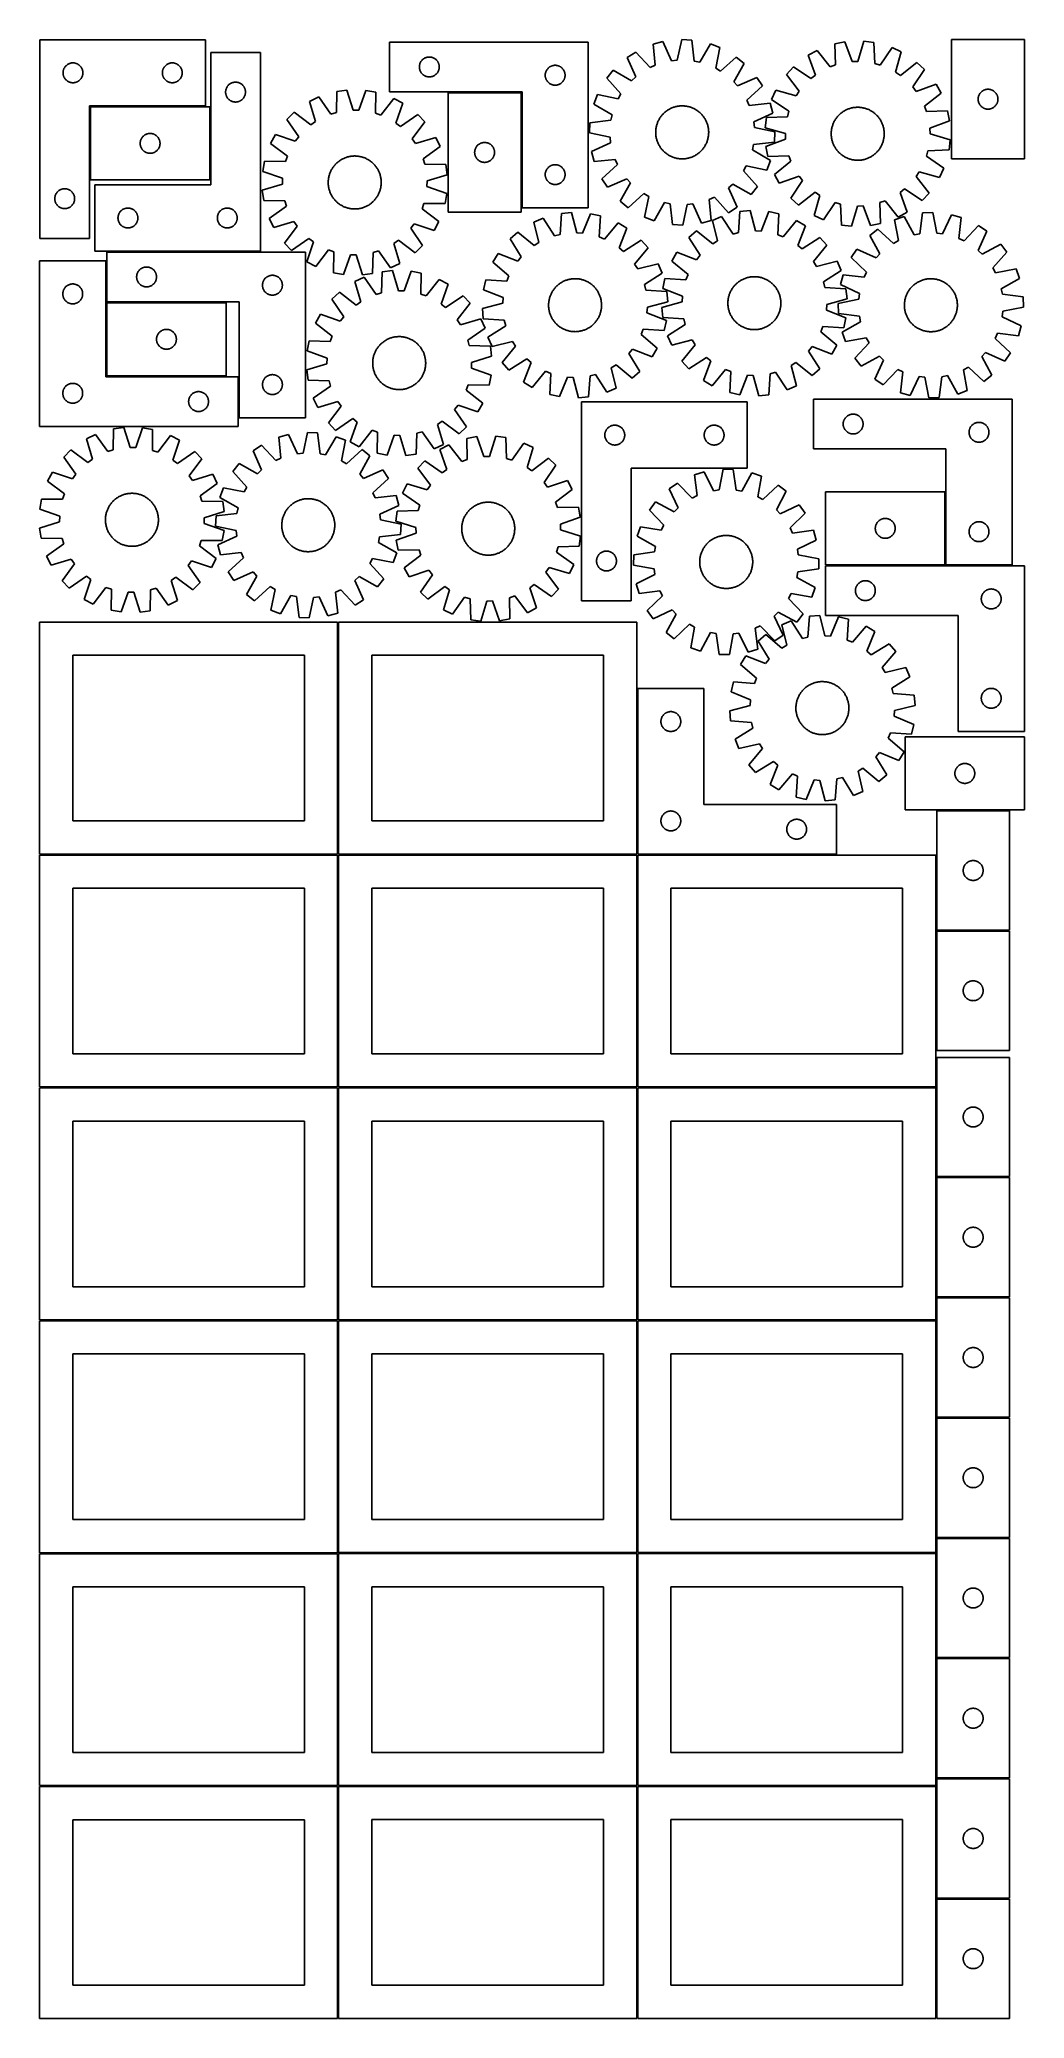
# Model space of a CAD drawing. Header units: millimetres. Extents: x 7 to 1493, y 7 to 2993.
import ezdxf

# ---------------------------------------------------------------- set-up
doc = ezdxf.new("R2010")
doc.units = ezdxf.units.MM
doc.layers.add('COMMON', color=5, linetype='CONTINUOUS', true_color=0x0000ff)
doc.layers.add('CUT', color=7, linetype='CONTINUOUS', true_color=0x000000)

msp = doc.modelspace()

# ---------------------------------------------------------------- linework, layer by layer
at = {"layer": 'COMMON'}
for p, q in [((733.422515, 2913.919957), (623.422515, 2913.919957)), ((734.172516, 2739.669957), (734.172516, 2913.169956)), ((82.667318, 2891.807896), (82.667318, 2781.807896)), ((256.917318, 2892.557897), (83.417319, 2892.557897)), ((264.16732, 2781.807896), (264.16732, 2891.807896)), ((107.332735, 2597.7117), (107.332735, 2659.597929)), ((108.082735, 2673.4617), (339.91732, 2673.4617)), ((107.332734, 2596.09793), (107.332734, 2486.09793)), ((108.082735, 2485.347929), (288.082735, 2485.347929)), ((307.332735, 2422.7117), (307.332735, 2484.597929)), ((1374.093953, 2200.707556), (1374.093953, 2310.707556)), ((1193.343952, 2199.957555), (1373.343952, 2199.957555)), ((1474.843953, 2199.957556), (1374.843953, 2199.957556)), ((457.299608, 1764.123915), (457.299608, 2114.123915)), ((1471.065173, 1830.034334), (1361.065173, 1830.034334)), ((456.549607, 1763.373915), (6.56517, 1763.373915)), ((457.315171, 1412.623914), (457.315171, 1762.599135)), ((908.815172, 1412.599135), (908.815172, 1762.599135)), ((1209.60077, 1763.349136), (909.60077, 1763.349136)), ((1360.315172, 1762.599135), (1360.315172, 1649.284333)), ((1360.315172, 1647.784332), (1360.315172, 1467.784332)), ((1471.065173, 1648.534333), (1361.065173, 1648.534333)), ((1360.315172, 1457.198273), (1360.315172, 1412.599135)), ((908.049608, 1411.849135), (458.065171, 1411.849135)), ((908.799609, 1061.099134), (908.799609, 1411.099134)), ((1359.549609, 1411.849135), (909.565172, 1411.849135)), ((1471.074237, 1276.448273), (1361.074237, 1276.448273)), ((1471.074237, 1094.948272), (1361.074237, 1094.948272)), ((6.549607, 1060.324293), (456.524767, 1060.324293)), ((457.299607, 1059.574293), (457.299607, 709.599133)), ((908.049608, 1060.349134), (458.049608, 1060.349134)), ((908.799609, 709.599133), (908.799609, 1059.599133)), ((1359.549609, 1060.349134), (909.549609, 1060.349134)), ((1361.074237, 913.44827), (1471.074237, 913.44827)), ((1471.074237, 731.94827), (1361.074237, 731.94827)), ((456.549607, 708.824293), (6.549607, 708.824293)), ((457.299608, 358.099132), (457.299608, 708.074292)), ((458.049608, 708.849132), (908.049608, 708.849132)), ((908.799609, 358.099132), (908.799609, 708.099132)), ((909.549609, 708.849132), (1359.549609, 708.849132)), ((1471.074237, 550.448269), (1361.074237, 550.448269)), ((1471.074237, 368.948268), (1361.074237, 368.948268)), ((456.549607, 357.324292), (6.549607, 357.324292)), ((457.299608, 6.599131), (457.299608, 356.574291)), ((908.049608, 357.349132), (458.049608, 357.349132)), ((908.799609, 6.599131), (908.799609, 356.599131)), ((1359.549609, 357.349132), (909.549609, 357.349132)), ((1471.074237, 187.448267), (1361.074237, 187.448267))]:
    msp.add_line(p, q, dxfattribs=at)
at = {"layer": 'CUT'}
for p, q in [((6.917318, 2993.307897), (6.917318, 2693.307897)), ((256.917318, 2993.307897), (6.917318, 2993.307897)), ((256.917318, 2893.307897), (256.917318, 2993.307897)), ((834.922516, 2989.669957), (534.922516, 2989.669957)), ((534.922516, 2989.669957), (534.922516, 2914.669957)), ((834.922516, 2739.669957), (834.922516, 2989.669957)), ((947.625451, 2990.378915), (932.774541, 2986.35635)), ((960.783677, 2961.468089), (947.625451, 2990.378915)), ((975.99975, 2993.439135), (969.308583, 2962.387516)), ((991.366845, 2992.675638), (975.99975, 2993.439135)), ((994.947126, 2961.113693), (991.366845, 2992.675638)), ((1222.384998, 2989.961647), (1207.287091, 2986.997913)), ((1207.287091, 2986.997913), (1208.279231, 2955.249048)), ((1233.46866, 2960.193759), (1222.384998, 2989.961647)), ((1250.904569, 2991.010405), (1242.037212, 2960.508853)), ((1266.179378, 2989.163575), (1250.904569, 2991.010405)), ((1267.521783, 2957.42759), (1266.179378, 2989.163575)), ((1493.479683, 2993.483674), (1383.479683, 2993.483674)), ((1383.479683, 2993.483674), (1383.479683, 2813.483674)), ((1493.479683, 2813.483674), (1493.479683, 2993.483674)), ((50.210911, 2956.725203), (50.91051, 2957.052651)), ((50.91051, 2957.052651), (51.626037, 2957.343649)), ((51.626037, 2957.343649), (52.355596, 2957.597428)), ((52.355596, 2957.597428), (53.097251, 2957.813313)), ((53.097251, 2957.813313), (53.849037, 2957.990732)), ((53.849037, 2957.990732), (54.60896, 2958.129216)), ((54.60896, 2958.129216), (55.375003, 2958.228395)), ((55.375003, 2958.228395), (56.145137, 2958.288009)), ((56.145137, 2958.288009), (56.917318, 2958.307897)), ((56.917318, 2958.307897), (57.6895, 2958.288009)), ((57.6895, 2958.288009), (58.459633, 2958.228395)), ((58.459633, 2958.228395), (59.225677, 2958.129216)), ((59.225677, 2958.129216), (59.985599, 2957.990732)), ((59.985599, 2957.990732), (60.737385, 2957.813313)), ((60.737385, 2957.813313), (61.479041, 2957.597428)), ((61.479041, 2957.597428), (62.208599, 2957.343649)), ((62.208599, 2957.343649), (62.924127, 2957.052651)), ((62.924127, 2957.052651), (63.623725, 2956.725203)), ((200.210911, 2956.725203), (200.91051, 2957.052651)), ((200.91051, 2957.052651), (201.626037, 2957.343649)), ((201.626037, 2957.343649), (202.355596, 2957.597428)), ((202.355596, 2957.597428), (203.097251, 2957.813313)), ((203.097251, 2957.813313), (203.849037, 2957.990732)), ((203.849037, 2957.990732), (204.60896, 2958.129216)), ((204.60896, 2958.129216), (205.375003, 2958.228395)), ((205.375003, 2958.228395), (206.145137, 2958.288009)), ((206.145137, 2958.288009), (206.917318, 2958.307897)), ((206.917318, 2958.307897), (207.6895, 2958.288009)), ((207.6895, 2958.288009), (208.459633, 2958.228395)), ((208.459633, 2958.228395), (209.225677, 2958.129216)), ((209.225677, 2958.129216), (209.985599, 2957.990732)), ((209.985599, 2957.990732), (210.737385, 2957.813313)), ((210.737385, 2957.813313), (211.479041, 2957.597428)), ((211.479041, 2957.597428), (212.208599, 2957.343649)), ((212.208599, 2957.343649), (212.924127, 2957.052651)), ((212.924127, 2957.052651), (213.623725, 2956.725203)), ((339.91732, 2974.211701), (264.91732, 2974.211701)), ((264.91732, 2974.211701), (264.91732, 2774.211701)), ((339.91732, 2674.211701), (339.91732, 2974.211701)), ((580.632986, 2956.73168), (580.886764, 2957.461239)), ((580.886764, 2957.461239), (581.177763, 2958.176766)), ((581.177763, 2958.176766), (581.50521, 2958.876364)), ((581.50521, 2958.876364), (581.868238, 2959.558178)), ((581.868238, 2959.558178), (582.265883, 2960.2204)), ((582.265883, 2960.2204), (582.697091, 2960.861274)), ((582.697091, 2960.861274), (583.160719, 2961.4791)), ((583.160719, 2961.4791), (583.655537, 2962.072239)), ((583.655537, 2962.072239), (584.180234, 2962.63912)), ((584.180234, 2962.63912), (584.733416, 2963.178238)), ((584.733416, 2963.178238), (585.313619, 2963.688164)), ((585.313619, 2963.688164), (585.919302, 2964.167546)), ((585.919302, 2964.167546), (586.548861, 2964.615113)), ((586.548861, 2964.615113), (587.200624, 2965.029677)), ((587.200624, 2965.029677), (587.872865, 2965.410139)), ((587.872865, 2965.410139), (588.563801, 2965.755491)), ((588.563801, 2965.755491), (589.271598, 2966.064817)), ((589.271598, 2966.064817), (589.994381, 2966.337296)), ((589.994381, 2966.337296), (590.730232, 2966.572206)), ((590.730232, 2966.572206), (591.4772, 2966.768923)), ((591.4772, 2966.768923), (592.233305, 2966.926927)), ((592.233305, 2966.926927), (592.996541, 2967.045798)), ((592.996541, 2967.045798), (593.764885, 2967.12522)), ((593.764885, 2967.12522), (594.536298, 2967.164984)), ((594.536298, 2967.164984), (595.308735, 2967.164984)), ((595.308735, 2967.164984), (596.080148, 2967.12522)), ((596.080148, 2967.12522), (596.848492, 2967.045798)), ((596.848492, 2967.045798), (597.611728, 2966.926927)), ((597.611728, 2966.926927), (598.367833, 2966.768923)), ((598.367833, 2966.768923), (599.114801, 2966.572206)), ((599.114801, 2966.572206), (599.850652, 2966.337296)), ((599.850652, 2966.337296), (600.573435, 2966.064817)), ((600.573435, 2966.064817), (601.281232, 2965.755491)), ((601.281232, 2965.755491), (601.972168, 2965.410139)), ((601.972168, 2965.410139), (602.644408, 2965.029677)), ((602.644408, 2965.029677), (603.296172, 2964.615113)), ((603.296172, 2964.615113), (603.925731, 2964.167546)), ((603.925731, 2964.167546), (604.531414, 2963.688164)), ((604.531414, 2963.688164), (605.111617, 2963.178238)), ((605.111617, 2963.178238), (605.664799, 2962.63912)), ((605.664799, 2962.63912), (606.189495, 2962.072239)), ((606.189495, 2962.072239), (606.684314, 2961.4791)), ((606.684314, 2961.4791), (607.147942, 2960.861274)), ((607.147942, 2960.861274), (607.57915, 2960.2204)), ((607.57915, 2960.2204), (607.976795, 2959.558178)), ((607.976795, 2959.558178), (608.339823, 2958.876364)), ((608.339823, 2958.876364), (608.66727, 2958.176766)), ((608.66727, 2958.176766), (608.958269, 2957.461239)), ((608.958269, 2957.461239), (609.212047, 2956.73168)), ((906.734639, 2974.677767), (893.853625, 2966.262897)), ((893.853625, 2966.262897), (906.692041, 2937.20864)), ((928.182792, 2951.248054), (906.734639, 2974.677767)), ((932.774541, 2986.35635), (936.006341, 2954.756821)), ((969.308583, 2962.387516), (960.783677, 2961.468089)), ((1003.338912, 2959.353779), (994.947126, 2961.113693)), ((1019.298068, 2986.81794), (1003.338912, 2959.353779)), ((1033.677111, 2981.343117), (1019.298068, 2986.81794)), ((1027.328983, 2950.219557), (1033.677111, 2981.343117)), ((1058.431154, 2967.140893), (1034.766202, 2945.952574)), ((1054.759485, 2929.852073), (1070.414622, 2957.490659)), ((1070.414622, 2957.490659), (1058.431154, 2967.140893)), ((1180.487451, 2977.187452), (1167.044332, 2969.703263)), ((1167.044332, 2969.703263), (1177.798852, 2939.814886)), ((1200.227423, 2952.301548), (1180.487451, 2977.187452)), ((1242.037212, 2960.508853), (1233.46866, 2960.193759)), ((1275.76833, 2955.079434), (1267.521783, 2957.42759)), ((1293.627185, 2981.347971), (1275.76833, 2955.079434)), ((1307.583689, 2974.871355), (1293.627185, 2981.347971)), ((1299.053434, 2944.273814), (1307.583689, 2974.871355)), ((1331.272951, 2958.956435), (1306.170746, 2939.492262)), ((1342.544991, 2948.484011), (1331.272951, 2958.956435)), ((41.922291, 2943.694116), (41.962055, 2944.465529)), ((41.922291, 2942.921678), (41.922291, 2943.694116)), ((41.962055, 2942.150265), (41.922291, 2942.921678)), ((41.962055, 2944.465529), (42.041478, 2945.233873)), ((42.041478, 2941.381922), (41.962055, 2942.150265)), ((42.041478, 2945.233873), (42.160349, 2945.997109)), ((42.160349, 2940.618686), (42.041478, 2941.381922)), ((42.160349, 2945.997109), (42.318353, 2946.753213)), ((42.318353, 2939.862581), (42.160349, 2940.618686)), ((42.318353, 2946.753213), (42.51507, 2947.500182)), ((42.51507, 2939.115613), (42.318353, 2939.862581)), ((42.51507, 2947.500182), (42.74998, 2948.236033)), ((42.74998, 2938.379761), (42.51507, 2939.115613)), ((42.74998, 2948.236033), (43.022459, 2948.958816)), ((43.022459, 2937.656979), (42.74998, 2938.379761)), ((43.022459, 2948.958816), (43.331784, 2949.666613)), ((43.331784, 2936.949181), (43.022459, 2937.656979)), ((43.331784, 2949.666613), (43.677136, 2950.357548)), ((43.677136, 2936.258246), (43.331784, 2936.949181)), ((43.677136, 2950.357548), (44.057599, 2951.029789)), ((44.057599, 2935.586005), (43.677136, 2936.258246)), ((44.057599, 2951.029789), (44.472163, 2951.681553)), ((44.472163, 2934.934241), (44.057599, 2935.586005)), ((44.472163, 2951.681553), (44.91973, 2952.311111)), ((44.91973, 2934.304683), (44.472163, 2934.934241)), ((44.91973, 2952.311111), (45.399111, 2952.916795)), ((45.399111, 2933.699), (44.91973, 2934.304683)), ((45.399111, 2952.916795), (45.909038, 2953.496997)), ((45.909038, 2933.118797), (45.399111, 2933.699)), ((45.909038, 2953.496997), (46.448156, 2954.05018)), ((46.448156, 2932.565614), (45.909038, 2933.118797)), ((46.448156, 2954.05018), (47.015036, 2954.574876)), ((47.015036, 2932.040918), (46.448156, 2932.565614)), ((47.015036, 2954.574876), (47.608176, 2955.069694)), ((47.608176, 2931.5461), (47.015036, 2932.040918)), ((47.608176, 2955.069694), (48.226002, 2955.533322)), ((48.226002, 2931.082472), (47.608176, 2931.5461)), ((48.226002, 2955.533322), (48.866875, 2955.964531)), ((48.866875, 2930.651264), (48.226002, 2931.082472)), ((48.866875, 2955.964531), (49.529097, 2956.362176)), ((49.529097, 2930.253619), (48.866875, 2930.651264)), ((49.529097, 2956.362176), (50.210911, 2956.725203)), ((50.210911, 2929.890591), (49.529097, 2930.253619)), ((50.91051, 2929.563144), (50.210911, 2929.890591)), ((51.626037, 2929.272145), (50.91051, 2929.563144)), ((52.355596, 2929.018366), (51.626037, 2929.272145)), ((53.097251, 2928.802481), (52.355596, 2929.018366)), ((53.849037, 2928.625062), (53.097251, 2928.802481)), ((54.60896, 2928.486579), (53.849037, 2928.625062)), ((55.375003, 2928.387399), (54.60896, 2928.486579)), ((56.145137, 2928.327786), (55.375003, 2928.387399)), ((56.917318, 2928.307897), (56.145137, 2928.327786)), ((57.6895, 2928.327786), (56.917318, 2928.307897)), ((58.459633, 2928.387399), (57.6895, 2928.327786)), ((59.225677, 2928.486579), (58.459633, 2928.387399)), ((59.985599, 2928.625062), (59.225677, 2928.486579)), ((60.737385, 2928.802481), (59.985599, 2928.625062)), ((61.479041, 2929.018366), (60.737385, 2928.802481)), ((62.208599, 2929.272145), (61.479041, 2929.018366)), ((62.924127, 2929.563144), (62.208599, 2929.272145)), ((63.623725, 2929.890591), (62.924127, 2929.563144)), ((63.623725, 2956.725203), (64.305539, 2956.362176)), ((64.305539, 2930.253619), (63.623725, 2929.890591)), ((64.305539, 2956.362176), (64.967761, 2955.964531)), ((64.967761, 2930.651264), (64.305539, 2930.253619)), ((64.967761, 2955.964531), (65.608635, 2955.533322)), ((65.608635, 2931.082472), (64.967761, 2930.651264)), ((65.608635, 2955.533322), (66.22646, 2955.069694)), ((66.22646, 2931.5461), (65.608635, 2931.082472)), ((66.22646, 2955.069694), (66.8196, 2954.574876)), ((66.8196, 2932.040918), (66.22646, 2931.5461)), ((66.8196, 2954.574876), (67.386481, 2954.05018)), ((67.386481, 2932.565614), (66.8196, 2932.040918)), ((67.386481, 2954.05018), (67.925599, 2953.496997)), ((67.925599, 2933.118797), (67.386481, 2932.565614)), ((67.925599, 2953.496997), (68.435525, 2952.916795)), ((68.435525, 2933.699), (67.925599, 2933.118797)), ((68.435525, 2952.916795), (68.914907, 2952.311111)), ((68.914907, 2934.304683), (68.435525, 2933.699)), ((68.914907, 2952.311111), (69.362473, 2951.681553)), ((69.362473, 2934.934241), (68.914907, 2934.304683)), ((69.362473, 2951.681553), (69.777038, 2951.029789)), ((69.777038, 2935.586005), (69.362473, 2934.934241)), ((69.777038, 2951.029789), (70.1575, 2950.357548)), ((70.1575, 2936.258246), (69.777038, 2935.586005)), ((70.1575, 2950.357548), (70.502852, 2949.666613)), ((70.502852, 2936.949181), (70.1575, 2936.258246)), ((70.502852, 2949.666613), (70.812178, 2948.958816)), ((70.812178, 2937.656979), (70.502852, 2936.949181)), ((70.812178, 2948.958816), (71.084657, 2948.236033)), ((71.084657, 2938.379761), (70.812178, 2937.656979)), ((71.084657, 2948.236033), (71.319566, 2947.500182)), ((71.319566, 2939.115613), (71.084657, 2938.379761)), ((71.319566, 2947.500182), (71.516284, 2946.753213)), ((71.516284, 2939.862581), (71.319566, 2939.115613)), ((71.516284, 2946.753213), (71.674287, 2945.997109)), ((71.674287, 2940.618686), (71.516284, 2939.862581)), ((71.674287, 2945.997109), (71.793158, 2945.233873)), ((71.793158, 2941.381922), (71.674287, 2940.618686)), ((71.793158, 2945.233873), (71.872581, 2944.465529)), ((71.872581, 2942.150265), (71.793158, 2941.381922)), ((71.872581, 2944.465529), (71.912345, 2943.694116)), ((71.912345, 2942.921678), (71.872581, 2942.150265)), ((71.912345, 2943.694116), (71.912345, 2942.921678)), ((191.922291, 2943.694116), (191.962055, 2944.465529)), ((191.922291, 2942.921678), (191.922291, 2943.694116)), ((191.962055, 2942.150265), (191.922291, 2942.921678)), ((191.962055, 2944.465529), (192.041478, 2945.233873)), ((192.041478, 2941.381922), (191.962055, 2942.150265)), ((192.041478, 2945.233873), (192.160349, 2945.997109)), ((192.160349, 2940.618686), (192.041478, 2941.381922)), ((192.160349, 2945.997109), (192.318353, 2946.753213)), ((192.318353, 2939.862581), (192.160349, 2940.618686)), ((192.318353, 2946.753213), (192.51507, 2947.500182)), ((192.51507, 2939.115613), (192.318353, 2939.862581)), ((192.51507, 2947.500182), (192.74998, 2948.236033)), ((192.74998, 2938.379761), (192.51507, 2939.115613)), ((192.74998, 2948.236033), (193.022459, 2948.958816)), ((193.022459, 2937.656979), (192.74998, 2938.379761)), ((193.022459, 2948.958816), (193.331784, 2949.666613)), ((193.331784, 2936.949181), (193.022459, 2937.656979)), ((193.331784, 2949.666613), (193.677136, 2950.357548)), ((193.677136, 2936.258246), (193.331784, 2936.949181)), ((193.677136, 2950.357548), (194.057599, 2951.029789)), ((194.057599, 2935.586005), (193.677136, 2936.258246)), ((194.057599, 2951.029789), (194.472163, 2951.681553)), ((194.472163, 2934.934241), (194.057599, 2935.586005)), ((194.472163, 2951.681553), (194.91973, 2952.311111)), ((194.91973, 2934.304683), (194.472163, 2934.934241)), ((194.91973, 2952.311111), (195.399111, 2952.916795)), ((195.399111, 2933.699), (194.91973, 2934.304683)), ((195.399111, 2952.916795), (195.909038, 2953.496997)), ((195.909038, 2933.118797), (195.399111, 2933.699)), ((195.909038, 2953.496997), (196.448156, 2954.05018)), ((196.448156, 2932.565614), (195.909038, 2933.118797)), ((196.448156, 2954.05018), (197.015036, 2954.574876)), ((197.015036, 2932.040918), (196.448156, 2932.565614)), ((197.015036, 2954.574876), (197.608176, 2955.069694)), ((197.608176, 2931.5461), (197.015036, 2932.040918)), ((197.608176, 2955.069694), (198.226002, 2955.533322)), ((198.226002, 2931.082472), (197.608176, 2931.5461)), ((198.226002, 2955.533322), (198.866875, 2955.964531)), ((198.866875, 2930.651264), (198.226002, 2931.082472)), ((198.866875, 2955.964531), (199.529097, 2956.362176)), ((199.529097, 2930.253619), (198.866875, 2930.651264)), ((199.529097, 2956.362176), (200.210911, 2956.725203)), ((200.210911, 2929.890591), (199.529097, 2930.253619)), ((200.91051, 2929.563144), (200.210911, 2929.890591)), ((201.626037, 2929.272145), (200.91051, 2929.563144)), ((202.355596, 2929.018366), (201.626037, 2929.272145)), ((203.097251, 2928.802481), (202.355596, 2929.018366)), ((203.849037, 2928.625062), (203.097251, 2928.802481)), ((204.60896, 2928.486579), (203.849037, 2928.625062)), ((205.375003, 2928.387399), (204.60896, 2928.486579)), ((206.145137, 2928.327786), (205.375003, 2928.387399)), ((206.917318, 2928.307897), (206.145137, 2928.327786)), ((207.6895, 2928.327786), (206.917318, 2928.307897)), ((208.459633, 2928.387399), (207.6895, 2928.327786)), ((209.225677, 2928.486579), (208.459633, 2928.387399)), ((209.985599, 2928.625062), (209.225677, 2928.486579)), ((210.737385, 2928.802481), (209.985599, 2928.625062)), ((211.479041, 2929.018366), (210.737385, 2928.802481)), ((212.208599, 2929.272145), (211.479041, 2929.018366)), ((212.924127, 2929.563144), (212.208599, 2929.272145)), ((213.623725, 2929.890591), (212.924127, 2929.563144)), ((213.623725, 2956.725203), (214.305539, 2956.362176)), ((214.305539, 2930.253619), (213.623725, 2929.890591)), ((214.305539, 2956.362176), (214.967761, 2955.964531)), ((214.967761, 2930.651264), (214.305539, 2930.253619)), ((214.967761, 2955.964531), (215.608635, 2955.533322)), ((215.608635, 2931.082472), (214.967761, 2930.651264)), ((215.608635, 2955.533322), (216.22646, 2955.069694)), ((216.22646, 2931.5461), (215.608635, 2931.082472)), ((216.22646, 2955.069694), (216.8196, 2954.574876)), ((216.8196, 2932.040918), (216.22646, 2931.5461)), ((216.8196, 2954.574876), (217.386481, 2954.05018)), ((217.386481, 2932.565614), (216.8196, 2932.040918)), ((217.386481, 2954.05018), (217.925599, 2953.496997)), ((217.925599, 2933.118797), (217.386481, 2932.565614)), ((217.925599, 2953.496997), (218.435525, 2952.916795)), ((218.435525, 2933.699), (217.925599, 2933.118797)), ((218.435525, 2952.916795), (218.914907, 2952.311111)), ((218.914907, 2934.304683), (218.435525, 2933.699)), ((218.914907, 2952.311111), (219.362473, 2951.681553)), ((219.362473, 2934.934241), (218.914907, 2934.304683)), ((219.362473, 2951.681553), (219.777038, 2951.029789)), ((219.777038, 2935.586005), (219.362473, 2934.934241)), ((219.777038, 2951.029789), (220.1575, 2950.357548)), ((220.1575, 2936.258246), (219.777038, 2935.586005)), ((220.1575, 2950.357548), (220.502852, 2949.666613)), ((220.502852, 2936.949181), (220.1575, 2936.258246)), ((220.502852, 2949.666613), (220.812178, 2948.958816)), ((220.812178, 2937.656979), (220.502852, 2936.949181)), ((220.812178, 2948.958816), (221.084657, 2948.236033)), ((221.084657, 2938.379761), (220.812178, 2937.656979)), ((221.084657, 2948.236033), (221.319566, 2947.500182)), ((221.319566, 2939.115613), (221.084657, 2938.379761)), ((221.319566, 2947.500182), (221.516284, 2946.753213)), ((221.516284, 2939.862581), (221.319566, 2939.115613)), ((221.516284, 2946.753213), (221.674287, 2945.997109)), ((221.674287, 2940.618686), (221.516284, 2939.862581)), ((221.674287, 2945.997109), (221.793158, 2945.233873)), ((221.793158, 2941.381922), (221.674287, 2940.618686)), ((221.793158, 2945.233873), (221.872581, 2944.465529)), ((221.872581, 2942.150265), (221.793158, 2941.381922)), ((221.872581, 2944.465529), (221.912345, 2943.694116)), ((221.912345, 2942.921678), (221.872581, 2942.150265)), ((221.912345, 2943.694116), (221.912345, 2942.921678)), ((294.366877, 2926.868334), (295.029099, 2927.265979)), ((295.029099, 2927.265979), (295.710913, 2927.629007)), ((295.710913, 2927.629007), (296.410512, 2927.956454)), ((296.410512, 2927.956454), (297.126039, 2928.247453)), ((297.126039, 2928.247453), (297.855598, 2928.501232)), ((297.855598, 2928.501232), (298.597253, 2928.717117)), ((298.597253, 2928.717117), (299.349039, 2928.894536)), ((299.349039, 2928.894536), (300.108962, 2929.033019)), ((300.108962, 2929.033019), (300.875005, 2929.132199)), ((300.875005, 2929.132199), (301.645139, 2929.191812)), ((301.645139, 2929.191812), (302.41732, 2929.211701)), ((302.41732, 2929.211701), (303.189502, 2929.191812)), ((303.189502, 2929.191812), (303.959635, 2929.132199)), ((303.959635, 2929.132199), (304.725679, 2929.033019)), ((304.725679, 2929.033019), (305.485601, 2928.894536)), ((305.485601, 2928.894536), (306.237387, 2928.717117)), ((306.237387, 2928.717117), (306.979043, 2928.501232)), ((306.979043, 2928.501232), (307.708601, 2928.247453)), ((307.708601, 2928.247453), (308.424129, 2927.956454)), ((308.424129, 2927.956454), (309.123727, 2927.629007)), ((309.123727, 2927.629007), (309.805541, 2927.265979)), ((309.805541, 2927.265979), (310.467763, 2926.868334)), ((579.922516, 2952.169957), (579.942405, 2952.942139)), ((579.942405, 2951.397776), (579.922516, 2952.169957)), ((579.942405, 2952.942139), (580.002018, 2953.712272)), ((580.002018, 2950.627642), (579.942405, 2951.397776)), ((580.002018, 2953.712272), (580.101198, 2954.478316)), ((580.101198, 2949.861599), (580.002018, 2950.627642)), ((580.101198, 2954.478316), (580.239681, 2955.238238)), ((580.239681, 2949.101676), (580.101198, 2949.861599)), ((580.239681, 2955.238238), (580.417101, 2955.990024)), ((580.417101, 2948.349891), (580.239681, 2949.101676)), ((580.417101, 2955.990024), (580.632986, 2956.73168)), ((580.632986, 2947.608235), (580.417101, 2948.349891)), ((580.886764, 2946.878676), (580.632986, 2947.608235)), ((581.177763, 2946.163149), (580.886764, 2946.878676)), ((581.50521, 2945.463551), (581.177763, 2946.163149)), ((581.868238, 2944.781736), (581.50521, 2945.463551)), ((582.265883, 2944.119515), (581.868238, 2944.781736)), ((582.697091, 2943.478641), (582.265883, 2944.119515)), ((583.160719, 2942.860815), (582.697091, 2943.478641)), ((583.655537, 2942.267676), (583.160719, 2942.860815)), ((584.180234, 2941.700795), (583.655537, 2942.267676)), ((584.733416, 2941.161677), (584.180234, 2941.700795)), ((585.313619, 2940.651751), (584.733416, 2941.161677)), ((585.919302, 2940.172369), (585.313619, 2940.651751)), ((586.548861, 2939.724802), (585.919302, 2940.172369)), ((587.200624, 2939.310238), (586.548861, 2939.724802)), ((587.872865, 2938.929775), (587.200624, 2939.310238)), ((588.563801, 2938.584423), (587.872865, 2938.929775)), ((589.271598, 2938.275098), (588.563801, 2938.584423)), ((589.994381, 2938.002619), (589.271598, 2938.275098)), ((590.730232, 2937.767709), (589.994381, 2938.002619)), ((591.4772, 2937.570992), (590.730232, 2937.767709)), ((592.233305, 2937.412988), (591.4772, 2937.570992)), ((592.996541, 2937.294117), (592.233305, 2937.412988)), ((593.764885, 2937.214695), (592.996541, 2937.294117)), ((594.536298, 2937.17493), (593.764885, 2937.214695)), ((595.308735, 2937.17493), (594.536298, 2937.17493)), ((596.080148, 2937.214695), (595.308735, 2937.17493)), ((596.848492, 2937.294117), (596.080148, 2937.214695)), ((597.611728, 2937.412988), (596.848492, 2937.294117)), ((598.367833, 2937.570992), (597.611728, 2937.412988)), ((599.114801, 2937.767709), (598.367833, 2937.570992)), ((599.850652, 2938.002619), (599.114801, 2937.767709)), ((600.573435, 2938.275098), (599.850652, 2938.002619)), ((601.281232, 2938.584423), (600.573435, 2938.275098)), ((601.972168, 2938.929775), (601.281232, 2938.584423)), ((602.644408, 2939.310238), (601.972168, 2938.929775)), ((603.296172, 2939.724802), (602.644408, 2939.310238)), ((603.925731, 2940.172369), (603.296172, 2939.724802)), ((604.531414, 2940.651751), (603.925731, 2940.172369)), ((605.111617, 2941.161677), (604.531414, 2940.651751)), ((605.664799, 2941.700795), (605.111617, 2941.161677)), ((606.189495, 2942.267676), (605.664799, 2941.700795)), ((606.684314, 2942.860815), (606.189495, 2942.267676)), ((607.147942, 2943.478641), (606.684314, 2942.860815)), ((607.57915, 2944.119515), (607.147942, 2943.478641)), ((607.976795, 2944.781736), (607.57915, 2944.119515)), ((608.339823, 2945.463551), (607.976795, 2944.781736)), ((608.66727, 2946.163149), (608.339823, 2945.463551)), ((608.958269, 2946.878676), (608.66727, 2946.163149)), ((609.212047, 2947.608235), (608.958269, 2946.878676)), ((609.212047, 2956.73168), (609.427932, 2955.990024)), ((609.427932, 2948.349891), (609.212047, 2947.608235)), ((609.427932, 2955.990024), (609.605352, 2955.238238)), ((609.605352, 2949.101676), (609.427932, 2948.349891)), ((609.605352, 2955.238238), (609.743835, 2954.478316)), ((609.743835, 2949.861599), (609.605352, 2949.101676)), ((609.743835, 2954.478316), (609.843015, 2953.712272)), ((609.843015, 2950.627642), (609.743835, 2949.861599)), ((609.843015, 2953.712272), (609.902628, 2952.942139)), ((609.902628, 2951.397776), (609.843015, 2950.627642)), ((609.902628, 2952.942139), (609.922516, 2952.169957)), ((609.922516, 2952.169957), (609.902628, 2951.397776)), ((769.922516, 2939.669957), (769.942405, 2940.442139)), ((769.942405, 2938.897776), (769.922516, 2939.669957)), ((769.942405, 2940.442139), (770.002018, 2941.212272)), ((770.002018, 2938.127642), (769.942405, 2938.897776)), ((770.002018, 2941.212272), (770.101198, 2941.978316)), ((770.101198, 2937.361599), (770.002018, 2938.127642)), ((770.101198, 2941.978316), (770.239681, 2942.738238)), ((770.239681, 2936.601676), (770.101198, 2937.361599)), ((770.239681, 2942.738238), (770.417101, 2943.490024)), ((770.417101, 2935.849891), (770.239681, 2936.601676)), ((770.417101, 2943.490024), (770.632986, 2944.23168)), ((770.632986, 2935.108235), (770.417101, 2935.849891)), ((770.632986, 2944.23168), (770.886764, 2944.961239)), ((770.886764, 2934.378676), (770.632986, 2935.108235)), ((770.886764, 2944.961239), (771.177763, 2945.676766)), ((771.177763, 2933.663149), (770.886764, 2934.378676)), ((771.177763, 2945.676766), (771.50521, 2946.376364)), ((771.50521, 2932.963551), (771.177763, 2933.663149)), ((771.50521, 2946.376364), (771.868238, 2947.058178)), ((771.868238, 2932.281736), (771.50521, 2932.963551)), ((771.868238, 2947.058178), (772.265883, 2947.7204)), ((772.265883, 2931.619515), (771.868238, 2932.281736)), ((772.265883, 2947.7204), (772.697091, 2948.361274)), ((772.697091, 2930.978641), (772.265883, 2931.619515)), ((772.697091, 2948.361274), (773.160719, 2948.9791)), ((773.160719, 2930.360815), (772.697091, 2930.978641)), ((773.160719, 2948.9791), (773.655537, 2949.572239)), ((773.655537, 2929.767676), (773.160719, 2930.360815)), ((773.655537, 2949.572239), (774.180234, 2950.13912)), ((774.180234, 2929.200795), (773.655537, 2929.767676)), ((774.180234, 2950.13912), (774.733416, 2950.678238)), ((774.733416, 2928.661677), (774.180234, 2929.200795)), ((774.733416, 2950.678238), (775.313619, 2951.188164)), ((775.313619, 2928.151751), (774.733416, 2928.661677)), ((775.313619, 2951.188164), (775.919302, 2951.667546)), ((775.919302, 2927.672369), (775.313619, 2928.151751)), ((775.919302, 2951.667546), (776.548861, 2952.115113)), ((776.548861, 2927.224802), (775.919302, 2927.672369)), ((776.548861, 2952.115113), (777.200624, 2952.529677)), ((777.200624, 2926.810238), (776.548861, 2927.224802)), ((777.200624, 2952.529677), (777.872865, 2952.910139)), ((777.872865, 2952.910139), (778.563801, 2953.255491)), ((778.563801, 2953.255491), (779.271598, 2953.564817)), ((779.271598, 2953.564817), (779.994381, 2953.837296)), ((779.994381, 2953.837296), (780.730232, 2954.072206)), ((780.730232, 2954.072206), (781.4772, 2954.268923)), ((781.4772, 2954.268923), (782.233305, 2954.426927)), ((782.233305, 2954.426927), (782.996541, 2954.545798)), ((782.996541, 2954.545798), (783.764885, 2954.62522)), ((783.764885, 2954.62522), (784.536298, 2954.664984)), ((784.536298, 2954.664984), (785.308735, 2954.664984)), ((785.308735, 2954.664984), (786.080148, 2954.62522)), ((786.080148, 2954.62522), (786.848492, 2954.545798)), ((786.848492, 2954.545798), (787.611728, 2954.426927)), ((787.611728, 2954.426927), (788.367833, 2954.268923)), ((788.367833, 2954.268923), (789.114801, 2954.072206)), ((789.114801, 2954.072206), (789.850652, 2953.837296)), ((789.850652, 2953.837296), (790.573435, 2953.564817)), ((790.573435, 2953.564817), (791.281232, 2953.255491)), ((791.281232, 2953.255491), (791.972168, 2952.910139)), ((791.972168, 2952.910139), (792.644408, 2952.529677)), ((792.644408, 2952.529677), (793.296172, 2952.115113)), ((793.296172, 2927.224802), (792.644408, 2926.810238)), ((793.296172, 2952.115113), (793.925731, 2951.667546)), ((793.925731, 2927.672369), (793.296172, 2927.224802)), ((793.925731, 2951.667546), (794.531414, 2951.188164)), ((794.531414, 2928.151751), (793.925731, 2927.672369)), ((794.531414, 2951.188164), (795.111617, 2950.678238)), ((795.111617, 2928.661677), (794.531414, 2928.151751)), ((795.111617, 2950.678238), (795.664799, 2950.13912)), ((795.664799, 2929.200795), (795.111617, 2928.661677)), ((795.664799, 2950.13912), (796.189495, 2949.572239)), ((796.189495, 2929.767676), (795.664799, 2929.200795)), ((796.189495, 2949.572239), (796.684314, 2948.9791)), ((796.684314, 2930.360815), (796.189495, 2929.767676)), ((796.684314, 2948.9791), (797.147942, 2948.361274)), ((797.147942, 2930.978641), (796.684314, 2930.360815)), ((797.147942, 2948.361274), (797.57915, 2947.7204)), ((797.57915, 2931.619515), (797.147942, 2930.978641)), ((797.57915, 2947.7204), (797.976795, 2947.058178)), ((797.976795, 2932.281736), (797.57915, 2931.619515)), ((797.976795, 2947.058178), (798.339823, 2946.376364)), ((798.339823, 2932.963551), (797.976795, 2932.281736)), ((798.339823, 2946.376364), (798.66727, 2945.676766)), ((798.66727, 2933.663149), (798.339823, 2932.963551)), ((798.66727, 2945.676766), (798.958269, 2944.961239)), ((798.958269, 2934.378676), (798.66727, 2933.663149)), ((798.958269, 2944.961239), (799.212047, 2944.23168)), ((799.212047, 2935.108235), (798.958269, 2934.378676)), ((799.212047, 2944.23168), (799.427932, 2943.490024)), ((799.427932, 2935.849891), (799.212047, 2935.108235)), ((799.427932, 2943.490024), (799.605352, 2942.738238)), ((799.605352, 2936.601676), (799.427932, 2935.849891)), ((799.605352, 2942.738238), (799.743835, 2941.978316)), ((799.743835, 2937.361599), (799.605352, 2936.601676)), ((799.743835, 2941.978316), (799.843015, 2941.212272)), ((799.843015, 2938.127642), (799.743835, 2937.361599)), ((799.843015, 2941.212272), (799.902628, 2940.442139)), ((799.902628, 2938.897776), (799.843015, 2938.127642)), ((799.902628, 2940.442139), (799.922516, 2939.669957)), ((799.922516, 2939.669957), (799.902628, 2938.897776)), ((872.697087, 2947.109132), (863.046853, 2935.125663)), ((863.046853, 2935.125663), (884.235171, 2911.460712)), ((900.335673, 2931.453994), (872.697087, 2947.109132)), ((906.692041, 2937.20864), (900.335673, 2931.453994)), ((936.006341, 2954.756821), (928.182792, 2951.248054)), ((1034.766202, 2945.952574), (1027.328983, 2950.219557)), ((1060.514131, 2923.495704), (1054.759485, 2929.852073)), ((1089.568388, 2936.33412), (1060.514131, 2923.495704)), ((1097.983257, 2923.453107), (1089.568388, 2936.33412)), ((1144.587958, 2952.091417), (1134.115534, 2940.819377)), ((1134.115534, 2940.819377), (1153.579707, 2915.717171)), ((1171.051955, 2934.523502), (1144.587958, 2952.091417)), ((1177.798852, 2939.814886), (1171.051955, 2934.523502)), ((1208.279231, 2955.249048), (1200.227423, 2952.301548)), ((1306.170746, 2939.492262), (1299.053434, 2944.273814)), ((1324.977076, 2922.020014), (1342.544991, 2948.484011)), ((287.422293, 2914.59792), (287.462057, 2915.369333)), ((287.422293, 2913.825482), (287.422293, 2914.59792)), ((287.462057, 2913.054069), (287.422293, 2913.825482)), ((287.462057, 2915.369333), (287.54148, 2916.137676)), ((287.54148, 2912.285726), (287.462057, 2913.054069)), ((287.54148, 2916.137676), (287.660351, 2916.900912)), ((287.660351, 2911.522489), (287.54148, 2912.285726)), ((287.660351, 2916.900912), (287.818355, 2917.657017)), ((287.818355, 2910.766385), (287.660351, 2911.522489)), ((287.818355, 2917.657017), (288.015072, 2918.403985)), ((288.015072, 2910.019416), (287.818355, 2910.766385)), ((288.015072, 2918.403985), (288.249982, 2919.139837)), ((288.249982, 2909.283565), (288.015072, 2910.019416)), ((288.249982, 2919.139837), (288.522461, 2919.862619)), ((288.522461, 2908.560782), (288.249982, 2909.283565)), ((288.522461, 2919.862619), (288.831786, 2920.570417)), ((288.831786, 2907.852985), (288.522461, 2908.560782)), ((288.831786, 2920.570417), (289.177138, 2921.261352)), ((289.177138, 2907.16205), (288.831786, 2907.852985)), ((289.177138, 2921.261352), (289.557601, 2921.933593)), ((289.557601, 2906.489809), (289.177138, 2907.16205)), ((289.557601, 2921.933593), (289.972165, 2922.585357)), ((289.972165, 2905.838045), (289.557601, 2906.489809)), ((289.972165, 2922.585357), (290.419732, 2923.214915)), ((290.419732, 2905.208487), (289.972165, 2905.838045)), ((290.419732, 2923.214915), (290.899113, 2923.820599)), ((290.899113, 2904.602803), (290.419732, 2905.208487)), ((290.899113, 2923.820599), (291.40904, 2924.400801)), ((291.40904, 2904.022601), (290.899113, 2904.602803)), ((291.40904, 2924.400801), (291.948158, 2924.953984)), ((291.948158, 2903.469418), (291.40904, 2904.022601)), ((291.948158, 2924.953984), (292.515038, 2925.47868)), ((292.515038, 2902.944722), (291.948158, 2903.469418)), ((292.515038, 2925.47868), (293.108178, 2925.973498)), ((293.108178, 2902.449904), (292.515038, 2902.944722)), ((293.108178, 2925.973498), (293.726004, 2926.437126)), ((293.726004, 2901.986276), (293.108178, 2902.449904)), ((293.726004, 2926.437126), (294.366877, 2926.868334)), ((294.366877, 2901.555067), (293.726004, 2901.986276)), ((295.029099, 2901.157422), (294.366877, 2901.555067)), ((295.710913, 2900.794395), (295.029099, 2901.157422)), ((296.410512, 2900.466947), (295.710913, 2900.794395)), ((297.126039, 2900.175949), (296.410512, 2900.466947)), ((297.855598, 2899.92217), (297.126039, 2900.175949)), ((298.597253, 2899.706285), (297.855598, 2899.92217)), ((299.349039, 2899.528866), (298.597253, 2899.706285)), ((300.108962, 2899.390382), (299.349039, 2899.528866)), ((300.875005, 2899.291203), (300.108962, 2899.390382)), ((301.645139, 2899.231589), (300.875005, 2899.291203)), ((302.41732, 2899.211701), (301.645139, 2899.231589)), ((303.189502, 2899.231589), (302.41732, 2899.211701)), ((303.959635, 2899.291203), (303.189502, 2899.231589)), ((304.725679, 2899.390382), (303.959635, 2899.291203)), ((305.485601, 2899.528866), (304.725679, 2899.390382)), ((306.237387, 2899.706285), (305.485601, 2899.528866)), ((306.979043, 2899.92217), (306.237387, 2899.706285)), ((307.708601, 2900.175949), (306.979043, 2899.92217)), ((308.424129, 2900.466947), (307.708601, 2900.175949)), ((309.123727, 2900.794395), (308.424129, 2900.466947)), ((309.805541, 2901.157422), (309.123727, 2900.794395)), ((310.467763, 2901.555067), (309.805541, 2901.157422)), ((310.467763, 2926.868334), (311.108637, 2926.437126)), ((311.108637, 2901.986276), (310.467763, 2901.555067)), ((311.108637, 2926.437126), (311.726462, 2925.973498)), ((311.726462, 2902.449904), (311.108637, 2901.986276)), ((311.726462, 2925.973498), (312.319602, 2925.47868)), ((312.319602, 2902.944722), (311.726462, 2902.449904)), ((312.319602, 2925.47868), (312.886483, 2924.953984)), ((312.886483, 2903.469418), (312.319602, 2902.944722)), ((312.886483, 2924.953984), (313.425601, 2924.400801)), ((313.425601, 2904.022601), (312.886483, 2903.469418)), ((313.425601, 2924.400801), (313.935527, 2923.820599)), ((313.935527, 2904.602803), (313.425601, 2904.022601)), ((313.935527, 2923.820599), (314.414909, 2923.214915)), ((314.414909, 2905.208487), (313.935527, 2904.602803)), ((314.414909, 2923.214915), (314.862475, 2922.585357)), ((314.862475, 2905.838045), (314.414909, 2905.208487)), ((314.862475, 2922.585357), (315.27704, 2921.933593)), ((315.27704, 2906.489809), (314.862475, 2905.838045)), ((315.27704, 2921.933593), (315.657502, 2921.261352)), ((315.657502, 2907.16205), (315.27704, 2906.489809)), ((315.657502, 2921.261352), (316.002854, 2920.570417)), ((316.002854, 2907.852985), (315.657502, 2907.16205)), ((316.002854, 2920.570417), (316.31218, 2919.862619)), ((316.31218, 2908.560782), (316.002854, 2907.852985)), ((316.31218, 2919.862619), (316.584659, 2919.139837)), ((316.584659, 2909.283565), (316.31218, 2908.560782)), ((316.584659, 2919.139837), (316.819568, 2918.403985)), ((316.819568, 2910.019416), (316.584659, 2909.283565)), ((316.819568, 2918.403985), (317.016286, 2917.657017)), ((317.016286, 2910.766385), (316.819568, 2910.019416)), ((317.016286, 2917.657017), (317.174289, 2916.900912)), ((317.174289, 2911.522489), (317.016286, 2910.766385)), ((317.174289, 2916.900912), (317.29316, 2916.137676)), ((317.29316, 2912.285726), (317.174289, 2911.522489)), ((317.29316, 2916.137676), (317.372583, 2915.369333)), ((317.372583, 2913.054069), (317.29316, 2912.285726)), ((317.372583, 2915.369333), (317.412347, 2914.59792)), ((317.412347, 2913.825482), (317.372583, 2913.054069)), ((317.412347, 2914.59792), (317.412347, 2913.825482)), ((428.083999, 2906.830758), (414.249613, 2900.097238)), ((414.249613, 2900.097238), (423.344061, 2869.662624)), ((446.425425, 2880.896864), (428.083999, 2906.830758)), ((455.382631, 2915.152449), (454.627152, 2883.397072)), ((470.620687, 2917.281347), (455.382631, 2915.152449)), ((480.050405, 2886.948936), (470.620687, 2917.281347)), ((499.154772, 2916.760004), (488.623318, 2886.792301)), ((514.30489, 2914.075888), (499.154772, 2916.760004)), ((513.899854, 2882.314108), (514.30489, 2914.075888)), ((541.281314, 2904.762545), (522.004776, 2879.515964)), ((534.922516, 2914.669957), (734.922516, 2914.669957)), ((554.860494, 2897.528155), (541.281314, 2904.762545)), ((544.660353, 2867.446069), (554.860494, 2897.528155)), ((733.422515, 2913.169956), (623.422515, 2913.169956)), ((623.422515, 2913.169956), (623.422515, 2733.169956)), ((733.422515, 2733.169956), (733.422515, 2913.169956)), ((734.922516, 2914.669957), (734.922516, 2739.669957)), ((777.872865, 2926.429775), (777.200624, 2926.810238)), ((778.563801, 2926.084423), (777.872865, 2926.429775)), ((779.271598, 2925.775098), (778.563801, 2926.084423)), ((779.994381, 2925.502619), (779.271598, 2925.775098)), ((780.730232, 2925.267709), (779.994381, 2925.502619)), ((781.4772, 2925.070992), (780.730232, 2925.267709)), ((782.233305, 2924.912988), (781.4772, 2925.070992)), ((782.996541, 2924.794117), (782.233305, 2924.912988)), ((783.764885, 2924.714695), (782.996541, 2924.794117)), ((784.536298, 2924.67493), (783.764885, 2924.714695)), ((785.308735, 2924.67493), (784.536298, 2924.67493)), ((786.080148, 2924.714695), (785.308735, 2924.67493)), ((786.848492, 2924.794117), (786.080148, 2924.714695)), ((787.611728, 2924.912988), (786.848492, 2924.794117)), ((788.367833, 2925.070992), (787.611728, 2924.912988)), ((789.114801, 2925.267709), (788.367833, 2925.070992)), ((789.850652, 2925.502619), (789.114801, 2925.267709)), ((790.573435, 2925.775098), (789.850652, 2925.502619)), ((791.281232, 2926.084423), (790.573435, 2925.775098)), ((791.972168, 2926.429775), (791.281232, 2926.084423)), ((792.644408, 2926.810238), (791.972168, 2926.429775)), ((848.844628, 2910.37162), (843.369806, 2895.992577)), ((879.968189, 2904.023492), (848.844628, 2910.37162)), ((884.235171, 2911.460712), (879.968189, 2904.023492)), ((1074.553544, 2902.004953), (1097.983257, 2923.453107)), ((1078.062312, 2894.181404), (1074.553544, 2902.004953)), ((1109.661841, 2897.413204), (1078.062312, 2894.181404)), ((1113.684405, 2882.562295), (1109.661841, 2897.413204)), ((1118.200614, 2917.130115), (1111.723998, 2903.173611)), ((1111.723998, 2903.173611), (1137.992535, 2885.314755)), ((1148.798155, 2908.59986), (1118.200614, 2917.130115)), ((1153.579707, 2915.717171), (1148.798155, 2908.59986)), ((1330.268461, 2915.273117), (1324.977076, 2922.020014)), ((1360.156837, 2926.027637), (1330.268461, 2915.273117)), ((1342.755122, 2892.844546), (1367.641027, 2912.584518)), ((1367.641027, 2912.584518), (1360.156837, 2926.027637)), ((1423.484656, 2903.869892), (1423.52442, 2904.641305)), ((1423.484656, 2903.097455), (1423.484656, 2903.869892)), ((1423.52442, 2902.326042), (1423.484656, 2903.097455)), ((1423.52442, 2904.641305), (1423.603842, 2905.409649)), ((1423.603842, 2901.557698), (1423.52442, 2902.326042)), ((1423.603842, 2905.409649), (1423.722713, 2906.172885)), ((1423.722713, 2900.794462), (1423.603842, 2901.557698)), ((1423.722713, 2906.172885), (1423.880717, 2906.92899)), ((1423.880717, 2900.038357), (1423.722713, 2900.794462)), ((1423.880717, 2906.92899), (1424.077434, 2907.675958)), ((1424.077434, 2899.291389), (1423.880717, 2900.038357)), ((1424.077434, 2907.675958), (1424.312344, 2908.411809)), ((1424.312344, 2898.555538), (1424.077434, 2899.291389)), ((1424.312344, 2908.411809), (1424.584823, 2909.134592)), ((1424.584823, 2897.832755), (1424.312344, 2898.555538)), ((1424.584823, 2909.134592), (1424.894149, 2909.842389)), ((1424.894149, 2897.124958), (1424.584823, 2897.832755)), ((1424.894149, 2909.842389), (1425.239501, 2910.533325)), ((1425.239501, 2910.533325), (1425.619963, 2911.205566)), ((1425.619963, 2911.205566), (1426.034527, 2911.857329)), ((1426.034527, 2911.857329), (1426.482094, 2912.486888)), ((1426.482094, 2912.486888), (1426.961476, 2913.092571)), ((1426.961476, 2913.092571), (1427.471402, 2913.672774)), ((1427.471402, 2913.672774), (1428.01052, 2914.225956)), ((1428.01052, 2914.225956), (1428.577401, 2914.750652)), ((1428.577401, 2914.750652), (1429.17054, 2915.245471)), ((1429.17054, 2915.245471), (1429.788366, 2915.709099)), ((1429.788366, 2915.709099), (1430.42924, 2916.140307)), ((1430.42924, 2916.140307), (1431.091461, 2916.537952)), ((1431.091461, 2916.537952), (1431.773276, 2916.90098)), ((1431.773276, 2916.90098), (1432.472874, 2917.228427)), ((1432.472874, 2917.228427), (1433.188401, 2917.519426)), ((1433.188401, 2917.519426), (1433.91796, 2917.773204)), ((1433.91796, 2917.773204), (1434.659616, 2917.989089)), ((1434.659616, 2917.989089), (1435.411402, 2918.166509)), ((1435.411402, 2918.166509), (1436.171324, 2918.304992)), ((1436.171324, 2918.304992), (1436.937368, 2918.404172)), ((1436.937368, 2918.404172), (1437.707501, 2918.463785)), ((1437.707501, 2918.463785), (1438.479683, 2918.483674)), ((1438.479683, 2918.483674), (1439.251864, 2918.463785)), ((1439.251864, 2918.463785), (1440.021997, 2918.404172)), ((1440.021997, 2918.404172), (1440.788041, 2918.304992)), ((1440.788041, 2918.304992), (1441.547964, 2918.166509)), ((1441.547964, 2918.166509), (1442.299749, 2917.989089)), ((1442.299749, 2917.989089), (1443.041405, 2917.773204)), ((1443.041405, 2917.773204), (1443.770964, 2917.519426)), ((1443.770964, 2917.519426), (1444.486491, 2917.228427)), ((1444.486491, 2917.228427), (1445.186089, 2916.90098)), ((1445.186089, 2916.90098), (1445.867904, 2916.537952)), ((1445.867904, 2916.537952), (1446.530125, 2916.140307)), ((1446.530125, 2916.140307), (1447.170999, 2915.709099)), ((1447.170999, 2915.709099), (1447.788825, 2915.245471)), ((1447.788825, 2915.245471), (1448.381964, 2914.750652)), ((1448.381964, 2914.750652), (1448.948845, 2914.225956)), ((1448.948845, 2914.225956), (1449.487963, 2913.672774)), ((1449.487963, 2913.672774), (1449.997889, 2913.092571)), ((1449.997889, 2913.092571), (1450.477271, 2912.486888)), ((1450.477271, 2912.486888), (1450.924838, 2911.857329)), ((1450.924838, 2911.857329), (1451.339402, 2911.205566)), ((1451.339402, 2911.205566), (1451.719864, 2910.533325)), ((1451.719864, 2910.533325), (1452.065216, 2909.842389)), ((1452.065216, 2909.842389), (1452.374542, 2909.134592)), ((1452.374542, 2897.832755), (1452.065216, 2897.124958)), ((1452.374542, 2909.134592), (1452.647021, 2908.411809)), ((1452.647021, 2898.555538), (1452.374542, 2897.832755)), ((1452.647021, 2908.411809), (1452.881931, 2907.675958)), ((1452.881931, 2899.291389), (1452.647021, 2898.555538)), ((1452.881931, 2907.675958), (1453.078648, 2906.92899)), ((1453.078648, 2900.038357), (1452.881931, 2899.291389)), ((1453.078648, 2906.92899), (1453.236652, 2906.172885)), ((1453.236652, 2900.794462), (1453.078648, 2900.038357)), ((1453.236652, 2906.172885), (1453.355523, 2905.409649)), ((1453.355523, 2901.557698), (1453.236652, 2900.794462)), ((1453.355523, 2905.409649), (1453.434945, 2904.641305)), ((1453.434945, 2902.326042), (1453.355523, 2901.557698)), ((1453.434945, 2904.641305), (1453.47471, 2903.869892)), ((1453.47471, 2903.097455), (1453.434945, 2902.326042)), ((1453.47471, 2903.869892), (1453.47471, 2903.097455)), ((81.917318, 2693.307897), (81.917318, 2893.307897)), ((81.917318, 2893.307897), (256.917318, 2893.307897)), ((263.417319, 2891.807896), (83.417319, 2891.807896)), ((83.417319, 2891.807896), (83.417319, 2781.807896)), ((263.417319, 2781.807896), (263.417319, 2891.807896)), ((390.858615, 2883.747099), (379.782104, 2873.06808)), ((379.782104, 2873.06808), (397.836252, 2846.933381)), ((416.316362, 2864.750312), (390.858615, 2883.747099)), ((423.344061, 2869.662624), (416.316362, 2864.750312)), ((454.627152, 2883.397072), (446.425425, 2880.896864)), ((488.623318, 2886.792301), (480.050405, 2886.948936)), ((522.004776, 2879.515964), (513.899854, 2882.314108)), ((551.503917, 2862.280317), (544.660353, 2867.446069)), ((577.638617, 2880.334465), (551.503917, 2862.280317)), ((569.320849, 2843.800207), (588.317635, 2869.257954)), ((588.317635, 2869.257954), (577.638617, 2880.334465)), ((837.512107, 2868.061355), (836.74861, 2852.69426)), ((869.074052, 2871.641636), (837.512107, 2868.061355)), ((843.369806, 2895.992577), (870.833966, 2880.033422)), ((870.833966, 2880.033422), (869.074052, 2871.641636)), ((939.253961, 2867.380305), (939.710301, 2868.551099)), ((939.710301, 2868.551099), (940.203192, 2869.706982)), ((940.203192, 2869.706982), (940.732147, 2870.846813)), ((940.732147, 2870.846813), (941.296644, 2871.969466)), ((941.296644, 2871.969466), (941.896126, 2873.073834)), ((941.896126, 2873.073834), (942.53, 2874.158827)), ((942.53, 2874.158827), (943.197643, 2875.223374)), ((943.197643, 2875.223374), (943.898394, 2876.266425)), ((943.898394, 2876.266425), (944.631563, 2877.286949)), ((944.631563, 2877.286949), (945.396425, 2878.283941)), ((945.396425, 2878.283941), (946.192226, 2879.256416)), ((946.192226, 2879.256416), (947.018181, 2880.203414)), ((947.018181, 2880.203414), (947.873473, 2881.124002)), ((947.873473, 2881.124002), (948.757261, 2882.017269)), ((948.757261, 2882.017269), (949.66867, 2882.882335)), ((949.66867, 2882.882335), (950.606802, 2883.718347)), ((950.606802, 2883.718347), (951.570731, 2884.524478)), ((951.570731, 2884.524478), (952.559505, 2885.299934)), ((952.559505, 2885.299934), (953.57215, 2886.04395)), ((953.57215, 2886.04395), (954.607664, 2886.75579)), ((954.607664, 2886.75579), (955.665027, 2887.434752)), ((955.665027, 2887.434752), (956.743195, 2888.080167)), ((956.743195, 2888.080167), (957.841104, 2888.691398)), ((957.841104, 2888.691398), (958.957671, 2889.26784)), ((958.957671, 2889.26784), (960.091793, 2889.808926)), ((960.091793, 2889.808926), (961.242351, 2890.314122)), ((961.242351, 2890.314122), (962.40821, 2890.782928)), ((962.40821, 2890.782928), (963.58822, 2891.214882)), ((963.58822, 2891.214882), (964.781215, 2891.609558)), ((964.781215, 2891.609558), (965.986019, 2891.966567)), ((965.986019, 2891.966567), (967.201442, 2892.285556)), ((967.201442, 2892.285556), (968.426284, 2892.566209)), ((968.426284, 2892.566209), (969.659339, 2892.808252)), ((969.659339, 2892.808252), (970.899387, 2893.011443)), ((970.899387, 2893.011443), (972.145206, 2893.175584)), ((972.145206, 2893.175584), (973.395566, 2893.300511)), ((973.395566, 2893.300511), (974.649233, 2893.386102)), ((974.649233, 2893.386102), (975.90497, 2893.432272)), ((975.90497, 2893.432272), (977.161537, 2893.438975)), ((977.161537, 2893.438975), (978.417695, 2893.406206)), ((978.417695, 2893.406206), (979.672204, 2893.333996)), ((979.672204, 2893.333996), (980.923826, 2893.222416)), ((980.923826, 2893.222416), (982.171325, 2893.071577)), ((982.171325, 2893.071577), (983.413471, 2892.881628)), ((983.413471, 2892.881628), (984.649037, 2892.652755)), ((984.649037, 2892.652755), (985.876805, 2892.385186)), ((985.876805, 2892.385186), (987.095562, 2892.079183)), ((987.095562, 2892.079183), (988.304106, 2891.735049)), ((988.304106, 2891.735049), (989.501244, 2891.353124)), ((989.501244, 2891.353124), (990.685795, 2890.933784)), ((990.685795, 2890.933784), (991.85659, 2890.477444)), ((991.85659, 2890.477444), (993.012473, 2889.984553)), ((993.012473, 2889.984553), (994.152304, 2889.455598)), ((994.152304, 2889.455598), (995.274957, 2888.891101)), ((995.274957, 2888.891101), (996.379325, 2888.29162)), ((996.379325, 2888.29162), (997.464318, 2887.657745)), ((997.464318, 2887.657745), (998.528865, 2886.990103)), ((998.528865, 2886.990103), (999.571915, 2886.289351)), ((999.571915, 2886.289351), (1000.59244, 2885.556183)), ((1000.59244, 2885.556183), (1001.589432, 2884.79132)), ((1001.589432, 2884.79132), (1002.561907, 2883.995519)), ((1002.561907, 2883.995519), (1003.508905, 2883.169565)), ((1003.508905, 2883.169565), (1004.429492, 2882.314272)), ((1004.429492, 2882.314272), (1005.32276, 2881.430485)), ((1005.32276, 2881.430485), (1006.187826, 2880.519075)), ((1006.187826, 2880.519075), (1007.023838, 2879.580943)), ((1007.023838, 2879.580943), (1007.829969, 2878.617014)), ((1007.829969, 2878.617014), (1008.605425, 2877.62824)), ((1008.605425, 2877.62824), (1009.34944, 2876.615596)), ((1009.34944, 2876.615596), (1010.06128, 2875.580081)), ((1010.06128, 2875.580081), (1010.740243, 2874.522718)), ((1010.740243, 2874.522718), (1011.385658, 2873.44455)), ((1011.385658, 2873.44455), (1011.996888, 2872.346641)), ((1011.996888, 2872.346641), (1012.573331, 2871.230075)), ((1012.573331, 2871.230075), (1013.114417, 2870.095953)), ((1013.114417, 2870.095953), (1013.619612, 2868.945394)), ((1013.619612, 2868.945394), (1014.088419, 2867.779535)), ((1014.088419, 2867.779535), (1014.520373, 2866.599526)), ((1084.77358, 2869.404068), (1113.684405, 2882.562295)), ((1085.693007, 2860.879162), (1084.77358, 2869.404068)), ((1103.908394, 2875.725803), (1102.061564, 2860.450995)), ((1135.644379, 2877.068209), (1103.908394, 2875.725803)), ((1137.992535, 2885.314755), (1135.644379, 2877.068209)), ((1204.846177, 2866.709362), (1205.348124, 2867.861341)), ((1205.348124, 2867.861341), (1205.886008, 2868.996985)), ((1205.886008, 2868.996985), (1206.459298, 2870.115174)), ((1206.459298, 2870.115174), (1207.067428, 2871.214803)), ((1207.067428, 2871.214803), (1207.709798, 2872.294788)), ((1207.709798, 2872.294788), (1208.385775, 2873.354063)), ((1208.385775, 2873.354063), (1209.09469, 2874.391582)), ((1209.09469, 2874.391582), (1209.835845, 2875.406321)), ((1209.835845, 2875.406321), (1210.608508, 2876.39728)), ((1210.608508, 2876.39728), (1211.411917, 2877.363479)), ((1211.411917, 2877.363479), (1212.245278, 2878.303966)), ((1212.245278, 2878.303966), (1213.107769, 2879.217813)), ((1213.107769, 2879.217813), (1213.998539, 2880.104117)), ((1213.998539, 2880.104117), (1214.91671, 2880.962004)), ((1214.91671, 2880.962004), (1215.861374, 2881.790628)), ((1215.861374, 2881.790628), (1216.831599, 2882.589169)), ((1216.831599, 2882.589169), (1217.826429, 2883.356842)), ((1217.826429, 2883.356842), (1218.844881, 2884.092887)), ((1218.844881, 2884.092887), (1219.88595, 2884.796578)), ((1219.88595, 2884.796578), (1220.948609, 2885.467222)), ((1220.948609, 2885.467222), (1222.031809, 2886.104156)), ((1222.031809, 2886.104156), (1223.134481, 2886.706751)), ((1223.134481, 2886.706751), (1224.255537, 2887.274413)), ((1224.255537, 2887.274413), (1225.393871, 2887.806582)), ((1225.393871, 2887.806582), (1226.548358, 2888.302732)), ((1226.548358, 2888.302732), (1227.717861, 2888.762375)), ((1227.717861, 2888.762375), (1228.901224, 2889.185055)), ((1228.901224, 2889.185055), (1230.09728, 2889.570356)), ((1230.09728, 2889.570356), (1231.304848, 2889.917899)), ((1231.304848, 2889.917899), (1232.522737, 2890.227339)), ((1232.522737, 2890.227339), (1233.749745, 2890.498372)), ((1233.749745, 2890.498372), (1234.98466, 2890.73073)), ((1234.98466, 2890.73073), (1236.226265, 2890.924183)), ((1236.226265, 2890.924183), (1237.473334, 2891.078541)), ((1237.473334, 2891.078541), (1238.724636, 2891.193652)), ((1238.724636, 2891.193652), (1239.978936, 2891.269402)), ((1239.978936, 2891.269402), (1241.234996, 2891.305715)), ((1241.234996, 2891.305715), (1242.491578, 2891.302557)), ((1242.491578, 2891.302557), (1243.74744, 2891.259931)), ((1243.74744, 2891.259931), (1245.001343, 2891.177878)), ((1245.001343, 2891.177878), (1246.252051, 2891.056479)), ((1246.252051, 2891.056479), (1247.498328, 2890.895854)), ((1247.498328, 2890.895854), (1248.738945, 2890.696162)), ((1248.738945, 2890.696162), (1249.972677, 2890.4576)), ((1249.972677, 2890.4576), (1251.198307, 2890.180404)), ((1251.198307, 2890.180404), (1252.414625, 2889.864846)), ((1252.414625, 2889.864846), (1253.620431, 2889.511238)), ((1253.620431, 2889.511238), (1254.814535, 2889.11993)), ((1254.814535, 2889.11993), (1255.995759, 2888.691306)), ((1255.995759, 2888.691306), (1257.162936, 2888.225792)), ((1257.162936, 2888.225792), (1258.314915, 2887.723845)), ((1258.314915, 2887.723845), (1259.45056, 2887.185961)), ((1259.45056, 2887.185961), (1260.568748, 2886.612671)), ((1260.568748, 2886.612671), (1261.668377, 2886.004541)), ((1261.668377, 2886.004541), (1262.748362, 2885.362171)), ((1262.748362, 2885.362171), (1263.807637, 2884.686194)), ((1263.807637, 2884.686194), (1264.845156, 2883.977279)), ((1264.845156, 2883.977279), (1265.859895, 2883.236124)), ((1265.859895, 2883.236124), (1266.850854, 2882.463461)), ((1266.850854, 2882.463461), (1267.817053, 2881.660052)), ((1267.817053, 2881.660052), (1268.757541, 2880.826691)), ((1268.757541, 2880.826691), (1269.671387, 2879.9642)), ((1269.671387, 2879.9642), (1270.557691, 2879.07343)), ((1270.557691, 2879.07343), (1271.415578, 2878.155259)), ((1271.415578, 2878.155259), (1272.244202, 2877.210595)), ((1272.244202, 2877.210595), (1273.042744, 2876.24037)), ((1273.042744, 2876.24037), (1273.810416, 2875.24554)), ((1273.810416, 2875.24554), (1274.546461, 2874.227088)), ((1274.546461, 2874.227088), (1275.250153, 2873.186019)), ((1275.250153, 2873.186019), (1275.920796, 2872.12336)), ((1275.920796, 2872.12336), (1276.55773, 2871.04016)), ((1276.55773, 2871.04016), (1277.160325, 2869.937488)), ((1277.160325, 2869.937488), (1277.727987, 2868.816432)), ((1277.727987, 2868.816432), (1278.260156, 2867.678098)), ((1278.260156, 2867.678098), (1278.756307, 2866.523611)), ((1345.702622, 2884.792738), (1342.755122, 2892.844546)), ((1377.451487, 2885.784878), (1345.702622, 2884.792738)), ((1350.647333, 2859.603309), (1380.415222, 2870.686971)), ((1380.415222, 2870.686971), (1377.451487, 2885.784878)), ((1425.239501, 2896.434022), (1424.894149, 2897.124958)), ((1425.619963, 2895.761781), (1425.239501, 2896.434022)), ((1426.034527, 2895.110018), (1425.619963, 2895.761781)), ((1426.482094, 2894.480459), (1426.034527, 2895.110018)), ((1426.961476, 2893.874776), (1426.482094, 2894.480459)), ((1427.471402, 2893.294573), (1426.961476, 2893.874776)), ((1428.01052, 2892.741391), (1427.471402, 2893.294573)), ((1428.577401, 2892.216695), (1428.01052, 2892.741391)), ((1429.17054, 2891.721876), (1428.577401, 2892.216695)), ((1429.788366, 2891.258248), (1429.17054, 2891.721876)), ((1430.42924, 2890.82704), (1429.788366, 2891.258248)), ((1431.091461, 2890.429395), (1430.42924, 2890.82704)), ((1431.773276, 2890.066367), (1431.091461, 2890.429395)), ((1432.472874, 2889.73892), (1431.773276, 2890.066367)), ((1433.188401, 2889.447921), (1432.472874, 2889.73892)), ((1433.91796, 2889.194143), (1433.188401, 2889.447921)), ((1434.659616, 2888.978258), (1433.91796, 2889.194143)), ((1435.411402, 2888.800838), (1434.659616, 2888.978258)), ((1436.171324, 2888.662355), (1435.411402, 2888.800838)), ((1436.937368, 2888.563175), (1436.171324, 2888.662355)), ((1437.707501, 2888.503562), (1436.937368, 2888.563175)), ((1438.479683, 2888.483674), (1437.707501, 2888.503562)), ((1439.251864, 2888.503562), (1438.479683, 2888.483674)), ((1440.021997, 2888.563175), (1439.251864, 2888.503562)), ((1440.788041, 2888.662355), (1440.021997, 2888.563175)), ((1441.547964, 2888.800838), (1440.788041, 2888.662355)), ((1442.299749, 2888.978258), (1441.547964, 2888.800838)), ((1443.041405, 2889.194143), (1442.299749, 2888.978258)), ((1443.770964, 2889.447921), (1443.041405, 2889.194143)), ((1444.486491, 2889.73892), (1443.770964, 2889.447921)), ((1445.186089, 2890.066367), (1444.486491, 2889.73892)), ((1445.867904, 2890.429395), (1445.186089, 2890.066367)), ((1446.530125, 2890.82704), (1445.867904, 2890.429395)), ((1447.170999, 2891.258248), (1446.530125, 2890.82704)), ((1447.788825, 2891.721876), (1447.170999, 2891.258248)), ((1448.381964, 2892.216695), (1447.788825, 2891.721876)), ((1448.948845, 2892.741391), (1448.381964, 2892.216695)), ((1449.487963, 2893.294573), (1448.948845, 2892.741391)), ((1449.997889, 2893.874776), (1449.487963, 2893.294573)), ((1450.477271, 2894.480459), (1449.997889, 2893.874776)), ((1450.924838, 2895.110018), (1450.477271, 2894.480459)), ((1451.339402, 2895.761781), (1450.924838, 2895.110018)), ((1451.719864, 2896.434022), (1451.339402, 2895.761781)), ((1452.065216, 2897.124958), (1451.719864, 2896.434022)), ((158.417319, 2836.807896), (158.437208, 2837.580078)), ((158.437208, 2837.580078), (158.496821, 2838.350211)), ((158.496821, 2838.350211), (158.596001, 2839.116255)), ((158.596001, 2839.116255), (158.734484, 2839.876177)), ((158.734484, 2839.876177), (158.911903, 2840.627963)), ((158.911903, 2840.627963), (159.127788, 2841.369619)), ((159.127788, 2841.369619), (159.381567, 2842.099177)), ((159.381567, 2842.099177), (159.672566, 2842.814705)), ((159.672566, 2842.814705), (160.000013, 2843.514303)), ((160.000013, 2843.514303), (160.363041, 2844.196117)), ((160.363041, 2844.196117), (160.760686, 2844.858339)), ((160.760686, 2844.858339), (161.191894, 2845.499213)), ((161.191894, 2845.499213), (161.655522, 2846.117038)), ((161.655522, 2846.117038), (162.15034, 2846.710178)), ((162.15034, 2846.710178), (162.675036, 2847.277059)), ((162.675036, 2847.277059), (163.228219, 2847.816177)), ((163.228219, 2847.816177), (163.808422, 2848.326103)), ((163.808422, 2848.326103), (164.414105, 2848.805485)), ((164.414105, 2848.805485), (165.043663, 2849.253051)), ((165.043663, 2849.253051), (165.695427, 2849.667616)), ((165.695427, 2849.667616), (166.367668, 2850.048078)), ((166.367668, 2850.048078), (167.058603, 2850.39343)), ((167.058603, 2850.39343), (167.766401, 2850.702756)), ((167.766401, 2850.702756), (168.489183, 2850.975235)), ((168.489183, 2850.975235), (169.225035, 2851.210144)), ((169.225035, 2851.210144), (169.972003, 2851.406862)), ((169.972003, 2851.406862), (170.728108, 2851.564865)), ((170.728108, 2851.564865), (171.491344, 2851.683736)), ((171.491344, 2851.683736), (172.259687, 2851.763159)), ((172.259687, 2851.763159), (173.0311, 2851.802923)), ((173.0311, 2851.802923), (173.803538, 2851.802923)), ((173.803538, 2851.802923), (174.574951, 2851.763159)), ((174.574951, 2851.763159), (175.343295, 2851.683736)), ((175.343295, 2851.683736), (176.106531, 2851.564865)), ((176.106531, 2851.564865), (176.862635, 2851.406862)), ((176.862635, 2851.406862), (177.609604, 2851.210144)), ((177.609604, 2851.210144), (178.345455, 2850.975235)), ((178.345455, 2850.975235), (179.068238, 2850.702756)), ((179.068238, 2850.702756), (179.776035, 2850.39343)), ((179.776035, 2850.39343), (180.46697, 2850.048078)), ((180.46697, 2850.048078), (181.139211, 2849.667616)), ((181.139211, 2849.667616), (181.790975, 2849.253051)), ((181.790975, 2849.253051), (182.420533, 2848.805485)), ((182.420533, 2848.805485), (183.026217, 2848.326103)), ((183.026217, 2848.326103), (183.606419, 2847.816177)), ((183.606419, 2847.816177), (184.159602, 2847.277059)), ((184.159602, 2847.277059), (184.684298, 2846.710178)), ((184.684298, 2846.710178), (185.179116, 2846.117038)), ((185.179116, 2846.117038), (185.642744, 2845.499213)), ((185.642744, 2845.499213), (186.073953, 2844.858339)), ((186.073953, 2844.858339), (186.471598, 2844.196117)), ((186.471598, 2844.196117), (186.834625, 2843.514303)), ((186.834625, 2843.514303), (187.162073, 2842.814705)), ((187.162073, 2842.814705), (187.453071, 2842.099177)), ((187.453071, 2842.099177), (187.70685, 2841.369619)), ((187.70685, 2841.369619), (187.922735, 2840.627963)), ((187.922735, 2840.627963), (188.100154, 2839.876177)), ((188.100154, 2839.876177), (188.238638, 2839.116255)), ((188.238638, 2839.116255), (188.337817, 2838.350211)), ((188.337817, 2838.350211), (188.397431, 2837.580078)), ((188.397431, 2837.580078), (188.417319, 2836.807896)), ((362.588414, 2850.289958), (355.354024, 2836.710777)), ((392.6705, 2840.089816), (362.588414, 2850.289958)), ((397.836252, 2846.933381), (392.6705, 2840.089816)), ((574.233161, 2836.772508), (569.320849, 2843.800207)), ((604.667775, 2845.866956), (574.233161, 2836.772508)), ((611.401295, 2832.03257), (604.667775, 2845.866956)), ((673.860793, 2837.459487), (674.602449, 2837.675372)), ((674.602449, 2837.675372), (675.354234, 2837.852792)), ((675.354234, 2837.852792), (676.114157, 2837.991275)), ((676.114157, 2837.991275), (676.880201, 2838.090455)), ((676.880201, 2838.090455), (677.650334, 2838.150068)), ((677.650334, 2838.150068), (678.422515, 2838.169956)), ((678.422515, 2838.169956), (679.194697, 2838.150068)), ((679.194697, 2838.150068), (679.96483, 2838.090455)), ((679.96483, 2838.090455), (680.730874, 2837.991275)), ((680.730874, 2837.991275), (681.490796, 2837.852792)), ((681.490796, 2837.852792), (682.242582, 2837.675372)), ((682.242582, 2837.675372), (682.984238, 2837.459487)), ((836.74861, 2852.69426), (867.800229, 2846.003093)), ((867.800229, 2846.003093), (868.719656, 2837.478187)), ((936.74877, 2853.856047), (936.78154, 2855.112205)), ((936.755474, 2852.599479), (936.74877, 2853.856047)), ((936.801644, 2851.343742), (936.755474, 2852.599479)), ((936.78154, 2855.112205), (936.85375, 2856.366714)), ((936.887235, 2850.090075), (936.801644, 2851.343742)), ((936.85375, 2856.366714), (936.965329, 2857.618335)), ((937.012162, 2848.839715), (936.887235, 2850.090075)), ((936.965329, 2857.618335), (937.116168, 2858.865834)), ((937.176302, 2847.593896), (937.012162, 2848.839715)), ((937.116168, 2858.865834), (937.306118, 2860.10798)), ((937.379494, 2846.353848), (937.176302, 2847.593896)), ((937.306118, 2860.10798), (937.53499, 2861.343547)), ((937.621536, 2845.120794), (937.379494, 2846.353848)), ((937.53499, 2861.343547), (937.80256, 2862.571314)), ((937.90219, 2843.895951), (937.621536, 2845.120794)), ((937.80256, 2862.571314), (938.108562, 2863.790071)), ((938.221178, 2842.680528), (937.90219, 2843.895951)), ((938.108562, 2863.790071), (938.452696, 2864.998616)), ((938.578187, 2841.475724), (938.221178, 2842.680528)), ((938.452696, 2864.998616), (938.834621, 2866.195754)), ((938.972863, 2840.282729), (938.578187, 2841.475724)), ((938.834621, 2866.195754), (939.253961, 2867.380305)), ((939.404818, 2839.10272), (938.972863, 2840.282729)), ((939.873624, 2837.93686), (939.404818, 2839.10272)), ((940.378819, 2836.786302), (939.873624, 2837.93686)), ((1013.782935, 2838.331155), (1013.290044, 2837.175272)), ((1014.239275, 2839.50195), (1013.782935, 2838.331155)), ((1014.658615, 2840.686501), (1014.239275, 2839.50195)), ((1014.520373, 2866.599526), (1014.915049, 2865.40653)), ((1015.04054, 2841.883639), (1014.658615, 2840.686501)), ((1014.915049, 2865.40653), (1015.272058, 2864.201727)), ((1015.384674, 2843.092183), (1015.04054, 2841.883639)), ((1015.272058, 2864.201727), (1015.591046, 2862.986304)), ((1015.690676, 2844.310941), (1015.384674, 2843.092183)), ((1015.591046, 2862.986304), (1015.8717, 2861.761461)), ((1015.958246, 2845.538708), (1015.690676, 2844.310941)), ((1015.8717, 2861.761461), (1016.113742, 2860.528407)), ((1016.187118, 2846.774275), (1015.958246, 2845.538708)), ((1016.113742, 2860.528407), (1016.316934, 2859.288358)), ((1016.377068, 2848.01642), (1016.187118, 2846.774275)), ((1016.316934, 2859.288358), (1016.481074, 2858.042539)), ((1016.527907, 2849.26392), (1016.377068, 2848.01642)), ((1016.481074, 2858.042539), (1016.606001, 2856.79218)), ((1016.639486, 2850.515541), (1016.527907, 2849.26392)), ((1016.606001, 2856.79218), (1016.691592, 2855.538513)), ((1016.711697, 2851.77005), (1016.639486, 2850.515541)), ((1016.691592, 2855.538513), (1016.737762, 2854.282776)), ((1016.744466, 2853.026208), (1016.711697, 2851.77005)), ((1016.737762, 2854.282776), (1016.744466, 2853.026208)), ((1084.419184, 2835.240619), (1115.981129, 2838.8209)), ((1116.744626, 2854.187995), (1085.693007, 2860.879162)), ((1102.061564, 2860.450995), (1132.563117, 2851.583638)), ((1132.87821, 2843.015086), (1103.110322, 2831.931424)), ((1115.981129, 2838.8209), (1116.744626, 2854.187995)), ((1132.563117, 2851.583638), (1132.87821, 2843.015086)), ((1201.766254, 2850.781422), (1201.769412, 2852.038003)), ((1201.802567, 2849.525361), (1201.766254, 2850.781422)), ((1201.769412, 2852.038003), (1201.812038, 2853.293866)), ((1201.878317, 2848.271061), (1201.802567, 2849.525361)), ((1201.812038, 2853.293866), (1201.894092, 2854.547769)), ((1201.993428, 2847.019759), (1201.878317, 2848.271061)), ((1201.894092, 2854.547769), (1202.01549, 2855.798477)), ((1202.147786, 2845.772691), (1201.993428, 2847.019759)), ((1202.01549, 2855.798477), (1202.176115, 2857.044754)), ((1202.341239, 2844.531086), (1202.147786, 2845.772691)), ((1202.176115, 2857.044754), (1202.375807, 2858.285371)), ((1202.573597, 2843.29617), (1202.341239, 2844.531086)), ((1202.375807, 2858.285371), (1202.614369, 2859.519103)), ((1202.84463, 2842.069163), (1202.573597, 2843.29617)), ((1202.614369, 2859.519103), (1202.891565, 2860.744733)), ((1203.15407, 2840.851274), (1202.84463, 2842.069163)), ((1202.891565, 2860.744733), (1203.207123, 2861.961051)), ((1203.501613, 2839.643705), (1203.15407, 2840.851274)), ((1203.207123, 2861.961051), (1203.560731, 2863.166857)), ((1203.886914, 2838.447649), (1203.501613, 2839.643705)), ((1203.560731, 2863.166857), (1203.95204, 2864.360961)), ((1204.309595, 2837.264286), (1203.886914, 2838.447649)), ((1203.95204, 2864.360961), (1204.380663, 2865.542185)), ((1204.380663, 2865.542185), (1204.846177, 2866.709362)), ((1278.756307, 2866.523611), (1279.215949, 2865.354108)), ((1279.573504, 2838.257434), (1279.144881, 2837.07621)), ((1279.215949, 2865.354108), (1279.638629, 2864.170745)), ((1279.964812, 2839.451538), (1279.573504, 2838.257434)), ((1279.638629, 2864.170745), (1280.023931, 2862.97469)), ((1280.31842, 2840.657344), (1279.964812, 2839.451538)), ((1280.023931, 2862.97469), (1280.371473, 2861.767121)), ((1280.633978, 2841.873662), (1280.31842, 2840.657344)), ((1280.371473, 2861.767121), (1280.680913, 2860.549232)), ((1280.911175, 2843.099292), (1280.633978, 2841.873662)), ((1280.680913, 2860.549232), (1280.951946, 2859.322225)), ((1281.149737, 2844.333024), (1280.911175, 2843.099292)), ((1280.951946, 2859.322225), (1281.184304, 2858.087309)), ((1281.349428, 2845.573641), (1281.149737, 2844.333024)), ((1281.184304, 2858.087309), (1281.377757, 2856.845704)), ((1281.510053, 2846.819918), (1281.349428, 2845.573641)), ((1281.377757, 2856.845704), (1281.532116, 2855.598635)), ((1281.631452, 2848.070626), (1281.510053, 2846.819918)), ((1281.532116, 2855.598635), (1281.647226, 2854.347333)), ((1281.713505, 2849.324529), (1281.631452, 2848.070626)), ((1281.647226, 2854.347333), (1281.722976, 2853.093033)), ((1281.756132, 2850.580391), (1281.713505, 2849.324529)), ((1281.722976, 2853.093033), (1281.75929, 2851.836973)), ((1281.75929, 2851.836973), (1281.756132, 2850.580391)), ((1350.962427, 2851.034757), (1350.647333, 2859.603309)), ((1381.46398, 2842.1674), (1350.962427, 2851.034757)), ((1379.617149, 2826.892592), (1381.46398, 2842.1674)), ((158.437208, 2836.035715), (158.417319, 2836.807896)), ((158.496821, 2835.265581), (158.437208, 2836.035715)), ((158.596001, 2834.499538), (158.496821, 2835.265581)), ((158.734484, 2833.739615), (158.596001, 2834.499538)), ((158.911903, 2832.987829), (158.734484, 2833.739615)), ((159.127788, 2832.246174), (158.911903, 2832.987829)), ((159.381567, 2831.516615), (159.127788, 2832.246174)), ((159.672566, 2830.801088), (159.381567, 2831.516615)), ((160.000013, 2830.101489), (159.672566, 2830.801088)), ((160.363041, 2829.419675), (160.000013, 2830.101489)), ((160.760686, 2828.757453), (160.363041, 2829.419675)), ((161.191894, 2828.11658), (160.760686, 2828.757453)), ((161.655522, 2827.498754), (161.191894, 2828.11658)), ((162.15034, 2826.905614), (161.655522, 2827.498754)), ((162.675036, 2826.338734), (162.15034, 2826.905614)), ((163.228219, 2825.799616), (162.675036, 2826.338734)), ((163.808422, 2825.289689), (163.228219, 2825.799616)), ((164.414105, 2824.810308), (163.808422, 2825.289689)), ((165.043663, 2824.362741), (164.414105, 2824.810308)), ((165.695427, 2823.948177), (165.043663, 2824.362741)), ((166.367668, 2823.567714), (165.695427, 2823.948177)), ((167.058603, 2823.222362), (166.367668, 2823.567714)), ((167.766401, 2822.913037), (167.058603, 2823.222362)), ((168.489183, 2822.640558), (167.766401, 2822.913037)), ((169.225035, 2822.405648), (168.489183, 2822.640558)), ((169.972003, 2822.208931), (169.225035, 2822.405648)), ((170.728108, 2822.050927), (169.972003, 2822.208931)), ((171.491344, 2821.932056), (170.728108, 2822.050927)), ((172.259687, 2821.852633), (171.491344, 2821.932056)), ((173.0311, 2821.812869), (172.259687, 2821.852633)), ((173.803538, 2821.812869), (173.0311, 2821.812869)), ((174.574951, 2821.852633), (173.803538, 2821.812869)), ((175.343295, 2821.932056), (174.574951, 2821.852633)), ((176.106531, 2822.050927), (175.343295, 2821.932056)), ((176.862635, 2822.208931), (176.106531, 2822.050927)), ((177.609604, 2822.405648), (176.862635, 2822.208931)), ((178.345455, 2822.640558), (177.609604, 2822.405648)), ((179.068238, 2822.913037), (178.345455, 2822.640558)), ((179.776035, 2823.222362), (179.068238, 2822.913037)), ((180.46697, 2823.567714), (179.776035, 2823.222362)), ((181.139211, 2823.948177), (180.46697, 2823.567714)), ((181.790975, 2824.362741), (181.139211, 2823.948177)), ((182.420533, 2824.810308), (181.790975, 2824.362741)), ((183.026217, 2825.289689), (182.420533, 2824.810308)), ((183.606419, 2825.799616), (183.026217, 2825.289689)), ((184.159602, 2826.338734), (183.606419, 2825.799616)), ((184.684298, 2826.905614), (184.159602, 2826.338734)), ((185.179116, 2827.498754), (184.684298, 2826.905614)), ((185.642744, 2828.11658), (185.179116, 2827.498754)), ((186.073953, 2828.757453), (185.642744, 2828.11658)), ((186.471598, 2829.419675), (186.073953, 2828.757453)), ((186.834625, 2830.101489), (186.471598, 2829.419675)), ((187.162073, 2830.801088), (186.834625, 2830.101489)), ((187.453071, 2831.516615), (187.162073, 2830.801088)), ((187.70685, 2832.246174), (187.453071, 2831.516615)), ((187.922735, 2832.987829), (187.70685, 2832.246174)), ((188.100154, 2833.739615), (187.922735, 2832.987829)), ((188.238638, 2834.499538), (188.100154, 2833.739615)), ((188.337817, 2835.265581), (188.238638, 2834.499538)), ((188.397431, 2836.035715), (188.337817, 2835.265581)), ((188.417319, 2836.807896), (188.397431, 2836.035715)), ((346.040681, 2809.734353), (343.356564, 2794.584235)), ((377.802461, 2809.329317), (346.040681, 2809.734353)), ((355.354024, 2836.710777), (380.600605, 2817.434239)), ((380.600605, 2817.434239), (377.802461, 2809.329317)), ((455.266832, 2807.215353), (456.204999, 2808.051325)), ((456.204999, 2808.051325), (457.168962, 2808.857417)), ((457.168962, 2808.857417), (458.157768, 2809.632831)), ((458.157768, 2809.632831), (459.170444, 2810.376804)), ((459.170444, 2810.376804), (460.205988, 2811.088601)), ((460.205988, 2811.088601), (461.263379, 2811.76752)), ((461.263379, 2811.76752), (462.341574, 2812.41289)), ((462.341574, 2812.41289), (463.439509, 2813.024074)), ((463.439509, 2813.024074), (464.556099, 2813.600471)), ((464.556099, 2813.600471), (465.690244, 2814.141509)), ((465.690244, 2814.141509), (466.840823, 2814.646657)), ((466.840823, 2814.646657), (468.006702, 2815.115414)), ((468.006702, 2815.115414), (469.186729, 2815.547319)), ((469.186729, 2815.547319), (470.379741, 2815.941946)), ((470.379741, 2815.941946), (471.584559, 2816.298904)), ((471.584559, 2816.298904), (472.799996, 2816.617842)), ((472.799996, 2816.617842), (474.02485, 2816.898445)), ((474.02485, 2816.898445), (475.257915, 2817.140436)), ((475.257915, 2817.140436), (476.497972, 2817.343576)), ((476.497972, 2817.343576), (477.743797, 2817.507664)), ((477.743797, 2817.507664), (478.994162, 2817.632539)), ((478.994162, 2817.632539), (480.247833, 2817.718078)), ((480.247833, 2817.718078), (481.503572, 2817.764196)), ((481.503572, 2817.764196), (482.76014, 2817.770847)), ((482.76014, 2817.770847), (484.016296, 2817.738025)), ((484.016296, 2817.738025), (485.270802, 2817.665762)), ((485.270802, 2817.665762), (486.522419, 2817.554131)), ((486.522419, 2817.554131), (487.769912, 2817.40324)), ((487.769912, 2817.40324), (489.01205, 2817.213239)), ((489.01205, 2817.213239), (490.247607, 2816.984315)), ((490.247607, 2816.984315), (491.475363, 2816.716694)), ((491.475363, 2816.716694), (492.694108, 2816.41064)), ((492.694108, 2816.41064), (493.902638, 2816.066456)), ((493.902638, 2816.066456), (495.09976, 2815.684481)), ((495.09976, 2815.684481), (496.284293, 2815.265092)), ((496.284293, 2815.265092), (497.455069, 2814.808703)), ((497.455069, 2814.808703), (498.610931, 2814.315764)), ((498.610931, 2814.315764), (499.75074, 2813.786761)), ((499.75074, 2813.786761), (500.873369, 2813.222218)), ((500.873369, 2813.222218), (501.977712, 2812.62269)), ((501.977712, 2812.62269), (503.062679, 2811.98877)), ((503.062679, 2811.98877), (504.127198, 2811.321083)), ((504.127198, 2811.321083), (505.170219, 2810.620288)), ((505.170219, 2810.620288), (506.190714, 2809.887077)), ((506.190714, 2809.887077), (507.187673, 2809.122173)), ((507.187673, 2809.122173), (508.160115, 2808.326332)), ((508.160115, 2808.326332), (509.107079, 2807.500338)), ((585.467401, 2813.691144), (611.401295, 2832.03257)), ((587.967609, 2805.489417), (585.467401, 2813.691144)), ((663.427488, 2823.556175), (663.467253, 2824.327588)), ((663.427488, 2822.783738), (663.427488, 2823.556175)), ((663.467253, 2822.012325), (663.427488, 2822.783738)), ((663.467253, 2824.327588), (663.546675, 2825.095932)), ((663.546675, 2821.243981), (663.467253, 2822.012325)), ((663.546675, 2825.095932), (663.665546, 2825.859168)), ((663.665546, 2820.480745), (663.546675, 2821.243981)), ((663.665546, 2825.859168), (663.82355, 2826.615273)), ((663.82355, 2819.72464), (663.665546, 2820.480745)), ((663.82355, 2826.615273), (664.020267, 2827.362241)), ((664.020267, 2818.977672), (663.82355, 2819.72464)), ((664.020267, 2827.362241), (664.255177, 2828.098092)), ((664.255177, 2818.241821), (664.020267, 2818.977672)), ((664.255177, 2828.098092), (664.527656, 2828.820875)), ((664.527656, 2817.519038), (664.255177, 2818.241821)), ((664.527656, 2828.820875), (664.836982, 2829.528672)), ((664.836982, 2816.811241), (664.527656, 2817.519038)), ((664.836982, 2829.528672), (665.182333, 2830.219608)), ((665.182333, 2816.120305), (664.836982, 2816.811241)), ((665.182333, 2830.219608), (665.562796, 2830.891848)), ((665.562796, 2815.448064), (665.182333, 2816.120305)), ((665.562796, 2830.891848), (665.97736, 2831.543612)), ((665.97736, 2814.796301), (665.562796, 2815.448064)), ((665.97736, 2831.543612), (666.424927, 2832.173171)), ((666.424927, 2814.166742), (665.97736, 2814.796301)), ((666.424927, 2832.173171), (666.904309, 2832.778854)), ((666.904309, 2813.561059), (666.424927, 2814.166742)), ((666.904309, 2832.778854), (667.414235, 2833.359057)), ((667.414235, 2812.980856), (666.904309, 2813.561059)), ((667.414235, 2833.359057), (667.953353, 2833.912239)), ((667.953353, 2812.427674), (667.414235, 2812.980856)), ((667.953353, 2833.912239), (668.520234, 2834.436935)), ((668.520234, 2811.902977), (667.953353, 2812.427674)), ((668.520234, 2834.436935), (669.113373, 2834.931754)), ((669.113373, 2811.408159), (668.520234, 2811.902977)), ((669.113373, 2834.931754), (669.731199, 2835.395382)), ((669.731199, 2810.944531), (669.113373, 2811.408159)), ((669.731199, 2835.395382), (670.372073, 2835.82659)), ((670.372073, 2810.513323), (669.731199, 2810.944531)), ((670.372073, 2835.82659), (671.034294, 2836.224235)), ((671.034294, 2810.115678), (670.372073, 2810.513323)), ((671.034294, 2836.224235), (671.716109, 2836.587263)), ((671.716109, 2809.75265), (671.034294, 2810.115678)), ((671.716109, 2836.587263), (672.415707, 2836.91471)), ((672.415707, 2809.425203), (671.716109, 2809.75265)), ((672.415707, 2836.91471), (673.131234, 2837.205709)), ((673.131234, 2809.134204), (672.415707, 2809.425203)), ((673.131234, 2837.205709), (673.860793, 2837.459487)), ((673.860793, 2808.880426), (673.131234, 2809.134204)), ((674.602449, 2808.664541), (673.860793, 2808.880426)), ((675.354234, 2808.487121), (674.602449, 2808.664541)), ((676.114157, 2808.348638), (675.354234, 2808.487121)), ((676.880201, 2808.249458), (676.114157, 2808.348638)), ((677.650334, 2808.189845), (676.880201, 2808.249458)), ((678.422515, 2808.169956), (677.650334, 2808.189845)), ((679.194697, 2808.189845), (678.422515, 2808.169956)), ((679.96483, 2808.249458), (679.194697, 2808.189845)), ((680.730874, 2808.348638), (679.96483, 2808.249458)), ((681.490796, 2808.487121), (680.730874, 2808.348638)), ((682.242582, 2808.664541), (681.490796, 2808.487121)), ((682.984238, 2808.880426), (682.242582, 2808.664541)), ((682.984238, 2837.459487), (683.713797, 2837.205709)), ((683.713797, 2809.134204), (682.984238, 2808.880426)), ((683.713797, 2837.205709), (684.429324, 2836.91471)), ((684.429324, 2809.425203), (683.713797, 2809.134204)), ((684.429324, 2836.91471), (685.128922, 2836.587263)), ((685.128922, 2809.75265), (684.429324, 2809.425203)), ((685.128922, 2836.587263), (685.810736, 2836.224235)), ((685.810736, 2810.115678), (685.128922, 2809.75265)), ((685.810736, 2836.224235), (686.472958, 2835.82659)), ((686.472958, 2810.513323), (685.810736, 2810.115678)), ((686.472958, 2835.82659), (687.113832, 2835.395382)), ((687.113832, 2810.944531), (686.472958, 2810.513323)), ((687.113832, 2835.395382), (687.731658, 2834.931754)), ((687.731658, 2811.408159), (687.113832, 2810.944531)), ((687.731658, 2834.931754), (688.324797, 2834.436935)), ((688.324797, 2811.902977), (687.731658, 2811.408159)), ((688.324797, 2834.436935), (688.891678, 2833.912239)), ((688.891678, 2812.427674), (688.324797, 2811.902977)), ((688.891678, 2833.912239), (689.430796, 2833.359057)), ((689.430796, 2812.980856), (688.891678, 2812.427674)), ((689.430796, 2833.359057), (689.940722, 2832.778854)), ((689.940722, 2813.561059), (689.430796, 2812.980856)), ((689.940722, 2832.778854), (690.420104, 2832.173171)), ((690.420104, 2814.166742), (689.940722, 2813.561059)), ((690.420104, 2832.173171), (690.867671, 2831.543612)), ((690.867671, 2814.796301), (690.420104, 2814.166742)), ((690.867671, 2831.543612), (691.282235, 2830.891848)), ((691.282235, 2815.448064), (690.867671, 2814.796301)), ((691.282235, 2830.891848), (691.662697, 2830.219608)), ((691.662697, 2816.120305), (691.282235, 2815.448064)), ((691.662697, 2830.219608), (692.008049, 2829.528672)), ((692.008049, 2816.811241), (691.662697, 2816.120305)), ((692.008049, 2829.528672), (692.317375, 2828.820875)), ((692.317375, 2817.519038), (692.008049, 2816.811241)), ((692.317375, 2828.820875), (692.589854, 2828.098092)), ((692.589854, 2818.241821), (692.317375, 2817.519038)), ((692.589854, 2828.098092), (692.824764, 2827.362241)), ((692.824764, 2818.977672), (692.589854, 2818.241821)), ((692.824764, 2827.362241), (693.021481, 2826.615273)), ((693.021481, 2819.72464), (692.824764, 2818.977672)), ((693.021481, 2826.615273), (693.179485, 2825.859168)), ((693.179485, 2820.480745), (693.021481, 2819.72464)), ((693.179485, 2825.859168), (693.298356, 2825.095932)), ((693.298356, 2821.243981), (693.179485, 2820.480745)), ((693.298356, 2825.095932), (693.377778, 2824.327588)), ((693.377778, 2822.012325), (693.298356, 2821.243981)), ((693.377778, 2824.327588), (693.417542, 2823.556175)), ((693.417542, 2822.783738), (693.377778, 2822.012325)), ((693.417542, 2823.556175), (693.417542, 2822.783738)), ((868.719656, 2837.478187), (839.808831, 2824.31996)), ((839.808831, 2824.31996), (843.831395, 2809.46905)), ((843.831395, 2809.46905), (875.430924, 2812.700851)), ((875.430924, 2812.700851), (878.939692, 2804.877301)), ((940.919905, 2835.65218), (940.378819, 2836.786302)), ((941.496348, 2834.535614), (940.919905, 2835.65218)), ((942.107578, 2833.437705), (941.496348, 2834.535614)), ((942.752993, 2832.359537), (942.107578, 2833.437705)), ((943.431956, 2831.302174), (942.752993, 2832.359537)), ((944.143796, 2830.266659), (943.431956, 2831.302174)), ((944.887811, 2829.254015), (944.143796, 2830.266659)), ((945.663267, 2828.26524), (944.887811, 2829.254015)), ((946.469398, 2827.301311), (945.663267, 2828.26524)), ((947.30541, 2826.363179), (946.469398, 2827.301311)), ((948.170476, 2825.45177), (947.30541, 2826.363179)), ((949.063744, 2824.567983), (948.170476, 2825.45177)), ((949.984331, 2823.71269), (949.063744, 2824.567983)), ((950.931329, 2822.886735), (949.984331, 2823.71269)), ((951.903804, 2822.090934), (950.931329, 2822.886735)), ((952.900796, 2821.326072), (951.903804, 2822.090934)), ((953.921321, 2820.592904), (952.900796, 2821.326072)), ((954.964371, 2819.892152), (953.921321, 2820.592904)), ((956.028918, 2819.22451), (954.964371, 2819.892152)), ((957.113911, 2818.590635), (956.028918, 2819.22451)), ((958.218279, 2817.991153), (957.113911, 2818.590635)), ((959.340932, 2817.426657), (958.218279, 2817.991153)), ((960.480763, 2816.897702), (959.340932, 2817.426657)), ((961.636646, 2816.404811), (960.480763, 2816.897702)), ((962.807441, 2815.94847), (961.636646, 2816.404811)), ((963.991992, 2815.529131), (962.807441, 2815.94847)), ((965.18913, 2815.147205), (963.991992, 2815.529131)), ((966.397674, 2814.803072), (965.18913, 2815.147205)), ((967.616431, 2814.497069), (966.397674, 2814.803072)), ((968.844199, 2814.229499), (967.616431, 2814.497069)), ((970.079765, 2814.000627), (968.844199, 2814.229499)), ((971.321911, 2813.810678), (970.079765, 2814.000627)), ((972.56941, 2813.659839), (971.321911, 2813.810678)), ((973.821032, 2813.548259), (972.56941, 2813.659839)), ((975.075541, 2813.476049), (973.821032, 2813.548259)), ((976.331699, 2813.443279), (975.075541, 2813.476049)), ((977.588266, 2813.449983), (976.331699, 2813.443279)), ((978.844003, 2813.496153), (977.588266, 2813.449983)), ((980.09767, 2813.581744), (978.844003, 2813.496153)), ((981.34803, 2813.706671), (980.09767, 2813.581744)), ((982.593849, 2813.870812), (981.34803, 2813.706671)), ((983.833897, 2814.074003), (982.593849, 2813.870812)), ((985.066952, 2814.316045), (983.833897, 2814.074003)), ((986.291795, 2814.596699), (985.066952, 2814.316045)), ((987.507218, 2814.915688), (986.291795, 2814.596699)), ((988.712021, 2815.272696), (987.507218, 2814.915688)), ((989.905016, 2815.667373), (988.712021, 2815.272696)), ((991.085026, 2816.099327), (989.905016, 2815.667373)), ((992.250885, 2816.568133), (991.085026, 2816.099327)), ((993.401443, 2817.073328), (992.250885, 2816.568133)), ((994.535565, 2817.614414), (993.401443, 2817.073328)), ((995.652132, 2818.190857), (994.535565, 2817.614414)), ((996.750041, 2818.802088), (995.652132, 2818.190857)), ((997.828209, 2819.447503), (996.750041, 2818.802088)), ((998.885572, 2820.126465), (997.828209, 2819.447503)), ((999.921086, 2820.838305), (998.885572, 2820.126465)), ((1000.933731, 2821.58232), (999.921086, 2820.838305)), ((1001.922505, 2822.357776), (1000.933731, 2821.58232)), ((1002.886434, 2823.163908), (1001.922505, 2822.357776)), ((1003.824566, 2823.999919), (1002.886434, 2823.163908)), ((1004.735975, 2824.864986), (1003.824566, 2823.999919)), ((1005.619763, 2825.758253), (1004.735975, 2824.864986)), ((1006.475056, 2826.67884), (1005.619763, 2825.758253)), ((1007.30101, 2827.625839), (1006.475056, 2826.67884)), ((1008.096811, 2828.598314), (1007.30101, 2827.625839)), ((1008.861673, 2829.595305), (1008.096811, 2828.598314)), ((1009.594842, 2830.61583), (1008.861673, 2829.595305)), ((1010.295593, 2831.658881), (1009.594842, 2830.61583)), ((1010.963236, 2832.723428), (1010.295593, 2831.658881)), ((1011.597111, 2833.808421), (1010.963236, 2832.723428)), ((1012.196592, 2834.912789), (1011.597111, 2833.808421)), ((1012.761089, 2836.035442), (1012.196592, 2834.912789)), ((1013.290044, 2837.175272), (1012.761089, 2836.035442)), ((1082.65927, 2826.848833), (1084.419184, 2835.240619)), ((1110.12343, 2810.889677), (1082.65927, 2826.848833)), ((1103.110322, 2831.931424), (1106.074057, 2816.833516)), ((1104.648608, 2796.510635), (1110.12343, 2810.889677)), ((1106.074057, 2816.833516), (1137.822921, 2817.825657)), ((1140.770421, 2809.773849), (1115.884517, 2790.033877)), ((1137.822921, 2817.825657), (1140.770421, 2809.773849)), ((1204.769237, 2836.094784), (1204.309595, 2837.264286)), ((1205.265387, 2834.940296), (1204.769237, 2836.094784)), ((1205.797556, 2833.801963), (1205.265387, 2834.940296)), ((1206.365218, 2832.680907), (1205.797556, 2833.801963)), ((1206.967813, 2831.578235), (1206.365218, 2832.680907)), ((1207.604747, 2830.495035), (1206.967813, 2831.578235)), ((1208.275391, 2829.432376), (1207.604747, 2830.495035)), ((1208.979082, 2828.391307), (1208.275391, 2829.432376)), ((1209.715127, 2827.372855), (1208.979082, 2828.391307)), ((1210.4828, 2826.378025), (1209.715127, 2827.372855)), ((1211.281342, 2825.407799), (1210.4828, 2826.378025)), ((1212.109965, 2824.463135), (1211.281342, 2825.407799)), ((1212.967852, 2823.544965), (1212.109965, 2824.463135)), ((1213.854156, 2822.654195), (1212.967852, 2823.544965)), ((1214.768003, 2821.791703), (1213.854156, 2822.654195)), ((1215.70849, 2820.958342), (1214.768003, 2821.791703)), ((1216.674689, 2820.154934), (1215.70849, 2820.958342)), ((1217.665648, 2819.382271), (1216.674689, 2820.154934)), ((1218.680387, 2818.641116), (1217.665648, 2819.382271)), ((1219.717906, 2817.932201), (1218.680387, 2818.641116)), ((1220.777181, 2817.256224), (1219.717906, 2817.932201)), ((1221.857166, 2816.613854), (1220.777181, 2817.256224)), ((1222.956795, 2816.005724), (1221.857166, 2816.613854)), ((1224.074984, 2815.432434), (1222.956795, 2816.005724)), ((1225.210628, 2814.89455), (1224.074984, 2815.432434)), ((1226.362607, 2814.392603), (1225.210628, 2814.89455)), ((1227.529784, 2813.927088), (1226.362607, 2814.392603)), ((1228.711008, 2813.498465), (1227.529784, 2813.927088)), ((1229.905112, 2813.107157), (1228.711008, 2813.498465)), ((1231.110918, 2812.753549), (1229.905112, 2813.107157)), ((1232.327236, 2812.437991), (1231.110918, 2812.753549)), ((1233.552866, 2812.160794), (1232.327236, 2812.437991)), ((1234.786599, 2811.922232), (1233.552866, 2812.160794)), ((1236.027215, 2811.722541), (1234.786599, 2811.922232)), ((1237.273492, 2811.561916), (1236.027215, 2811.722541)), ((1238.5242, 2811.440517), (1237.273492, 2811.561916)), ((1239.778103, 2811.358464), (1238.5242, 2811.440517)), ((1241.033966, 2811.315837), (1239.778103, 2811.358464)), ((1242.290547, 2811.312679), (1241.033966, 2811.315837)), ((1243.546608, 2811.348993), (1242.290547, 2811.312679)), ((1244.800908, 2811.424743), (1243.546608, 2811.348993)), ((1246.05221, 2811.539853), (1244.800908, 2811.424743)), ((1247.299278, 2811.694212), (1246.05221, 2811.539853)), ((1248.540883, 2811.887665), (1247.299278, 2811.694212)), ((1249.775799, 2812.120023), (1248.540883, 2811.887665)), ((1251.002807, 2812.391056), (1249.775799, 2812.120023)), ((1252.220696, 2812.700496), (1251.002807, 2812.391056)), ((1253.428264, 2813.048038), (1252.220696, 2812.700496)), ((1254.62432, 2813.43334), (1253.428264, 2813.048038)), ((1255.807683, 2813.85602), (1254.62432, 2813.43334)), ((1256.977185, 2814.315663), (1255.807683, 2813.85602)), ((1258.131673, 2814.811813), (1256.977185, 2814.315663)), ((1259.270006, 2815.343982), (1258.131673, 2814.811813)), ((1260.391062, 2815.911644), (1259.270006, 2815.343982)), ((1261.493734, 2816.514239), (1260.391062, 2815.911644)), ((1262.576934, 2817.151173), (1261.493734, 2816.514239)), ((1263.639593, 2817.821817), (1262.576934, 2817.151173)), ((1264.680662, 2818.525508), (1263.639593, 2817.821817)), ((1265.699114, 2819.261553), (1264.680662, 2818.525508)), ((1266.693944, 2820.029225), (1265.699114, 2819.261553)), ((1267.66417, 2820.827767), (1266.693944, 2820.029225)), ((1268.608834, 2821.656391), (1267.66417, 2820.827767)), ((1269.527004, 2822.514278), (1268.608834, 2821.656391)), ((1270.417774, 2823.400582), (1269.527004, 2822.514278)), ((1271.280266, 2824.314428), (1270.417774, 2823.400582)), ((1272.113627, 2825.254916), (1271.280266, 2824.314428)), ((1272.917035, 2826.221115), (1272.113627, 2825.254916)), ((1273.689698, 2827.212074), (1272.917035, 2826.221115)), ((1274.430853, 2828.226813), (1273.689698, 2827.212074)), ((1275.139769, 2829.264332), (1274.430853, 2828.226813)), ((1275.815745, 2830.323607), (1275.139769, 2829.264332)), ((1276.458115, 2831.403592), (1275.815745, 2830.323607)), ((1277.066245, 2832.503221), (1276.458115, 2831.403592)), ((1277.639535, 2833.62141), (1277.066245, 2832.503221)), ((1278.177419, 2834.757054), (1277.639535, 2833.62141)), ((1278.679366, 2835.909033), (1278.177419, 2834.757054)), ((1279.144881, 2837.07621), (1278.679366, 2835.909033)), ((1345.533008, 2817.30364), (1347.881165, 2825.550186)), ((1371.801545, 2799.444784), (1345.533008, 2817.30364)), ((1347.881165, 2825.550186), (1379.617149, 2826.892592)), ((1383.479683, 2813.483674), (1493.479683, 2813.483674)), ((83.417319, 2781.807896), (263.417319, 2781.807896)), ((343.356564, 2794.584235), (373.324268, 2784.052781)), ((373.324268, 2784.052781), (373.167633, 2775.479868)), ((442.345722, 2778.189603), (442.378544, 2779.44576)), ((442.352373, 2776.933035), (442.345722, 2778.189603)), ((442.378544, 2779.44576), (442.450806, 2780.700265)), ((442.450806, 2780.700265), (442.562438, 2781.951882)), ((442.562438, 2781.951882), (442.713329, 2783.199375)), ((442.713329, 2783.199375), (442.90333, 2784.441513)), ((442.90333, 2784.441513), (443.132254, 2785.67707)), ((443.132254, 2785.67707), (443.399875, 2786.904827)), ((443.399875, 2786.904827), (443.705928, 2788.123571)), ((443.705928, 2788.123571), (444.050113, 2789.332101)), ((444.050113, 2789.332101), (444.432088, 2790.529223)), ((444.432088, 2790.529223), (444.851477, 2791.713757)), ((444.851477, 2791.713757), (445.307866, 2792.884532)), ((445.307866, 2792.884532), (445.800805, 2794.040395)), ((445.800805, 2794.040395), (446.329808, 2795.180203)), ((446.329808, 2795.180203), (446.894351, 2796.302833)), ((446.894351, 2796.302833), (447.493879, 2797.407176)), ((447.493879, 2797.407176), (448.127799, 2798.492142)), ((448.127799, 2798.492142), (448.795486, 2799.556661)), ((448.795486, 2799.556661), (449.496281, 2800.599683)), ((449.496281, 2800.599683), (450.229492, 2801.620177)), ((450.229492, 2801.620177), (450.994395, 2802.617137)), ((450.994395, 2802.617137), (451.790237, 2803.589579)), ((451.790237, 2803.589579), (452.616231, 2804.536542)), ((452.616231, 2804.536542), (453.471562, 2805.457094)), ((453.471562, 2805.457094), (454.355387, 2806.350325)), ((454.355387, 2806.350325), (455.266832, 2807.215353)), ((509.107079, 2807.500338), (510.027631, 2806.645006)), ((510.027631, 2806.645006), (510.920861, 2805.761182)), ((510.920861, 2805.761182), (511.78589, 2804.849737)), ((511.78589, 2804.849737), (512.621862, 2803.91157)), ((512.621862, 2803.91157), (513.427953, 2802.947607)), ((513.427953, 2802.947607), (514.203368, 2801.9588)), ((514.203368, 2801.9588), (514.947341, 2800.946125)), ((514.947341, 2800.946125), (515.659138, 2799.910581)), ((515.659138, 2799.910581), (516.338057, 2798.85319)), ((516.338057, 2798.85319), (516.983427, 2797.774995)), ((516.983427, 2797.774995), (517.594611, 2796.67706)), ((517.594611, 2796.67706), (518.171007, 2795.56047)), ((518.171007, 2795.56047), (518.712046, 2794.426325)), ((518.712046, 2794.426325), (519.217193, 2793.275746)), ((519.217193, 2793.275746), (519.685951, 2792.109867)), ((519.685951, 2792.109867), (520.117856, 2790.929839)), ((520.117856, 2790.929839), (520.512483, 2789.736828)), ((520.512483, 2789.736828), (520.869441, 2788.532009)), ((520.869441, 2788.532009), (521.188379, 2787.316573)), ((521.188379, 2787.316573), (521.468982, 2786.091718)), ((521.468982, 2786.091718), (521.710972, 2784.858654)), ((521.710972, 2784.858654), (521.914112, 2783.618597)), ((521.914112, 2783.618597), (522.078201, 2782.372772)), ((522.078201, 2782.372772), (522.203076, 2781.122406)), ((522.203076, 2781.122406), (522.288615, 2779.868736)), ((522.288615, 2779.868736), (522.334732, 2778.612997)), ((522.334732, 2778.612997), (522.341383, 2777.356429)), ((619.722986, 2804.733938), (587.967609, 2805.489417)), ((591.362838, 2771.493251), (591.519473, 2780.066164)), ((591.519473, 2780.066164), (621.851884, 2789.495882)), ((621.851884, 2789.495882), (619.722986, 2804.733938)), ((769.922516, 2789.669957), (769.942405, 2790.442139)), ((769.942405, 2788.897776), (769.922516, 2789.669957)), ((769.942405, 2790.442139), (770.002018, 2791.212272)), ((770.002018, 2788.127642), (769.942405, 2788.897776)), ((770.002018, 2791.212272), (770.101198, 2791.978316)), ((770.101198, 2787.361599), (770.002018, 2788.127642)), ((770.101198, 2791.978316), (770.239681, 2792.738238)), ((770.239681, 2786.601676), (770.101198, 2787.361599)), ((770.239681, 2792.738238), (770.417101, 2793.490024)), ((770.417101, 2785.849891), (770.239681, 2786.601676)), ((770.417101, 2793.490024), (770.632986, 2794.23168)), ((770.632986, 2785.108235), (770.417101, 2785.849891)), ((770.632986, 2794.23168), (770.886764, 2794.961239)), ((770.886764, 2784.378676), (770.632986, 2785.108235)), ((770.886764, 2794.961239), (771.177763, 2795.676766)), ((771.177763, 2783.663149), (770.886764, 2784.378676)), ((771.177763, 2795.676766), (771.50521, 2796.376364)), ((771.50521, 2782.963551), (771.177763, 2783.663149)), ((771.50521, 2796.376364), (771.868238, 2797.058178)), ((771.868238, 2782.281736), (771.50521, 2782.963551)), ((771.868238, 2797.058178), (772.265883, 2797.7204)), ((772.265883, 2781.619515), (771.868238, 2782.281736)), ((772.265883, 2797.7204), (772.697091, 2798.361274)), ((772.697091, 2780.978641), (772.265883, 2781.619515)), ((772.697091, 2798.361274), (773.160719, 2798.9791)), ((773.160719, 2780.360815), (772.697091, 2780.978641)), ((773.160719, 2798.9791), (773.655537, 2799.572239)), ((773.655537, 2779.767676), (773.160719, 2780.360815)), ((773.655537, 2799.572239), (774.180234, 2800.13912)), ((774.180234, 2779.200795), (773.655537, 2779.767676)), ((774.180234, 2800.13912), (774.733416, 2800.678238)), ((774.733416, 2778.661677), (774.180234, 2779.200795)), ((774.733416, 2800.678238), (775.313619, 2801.188164)), ((775.313619, 2778.151751), (774.733416, 2778.661677)), ((775.313619, 2801.188164), (775.919302, 2801.667546)), ((775.919302, 2777.672369), (775.313619, 2778.151751)), ((775.919302, 2801.667546), (776.548861, 2802.115113)), ((776.548861, 2802.115113), (777.200624, 2802.529677)), ((777.200624, 2802.529677), (777.872865, 2802.910139)), ((777.872865, 2802.910139), (778.563801, 2803.255491)), ((778.563801, 2803.255491), (779.271598, 2803.564817)), ((779.271598, 2803.564817), (779.994381, 2803.837296)), ((779.994381, 2803.837296), (780.730232, 2804.072206)), ((780.730232, 2804.072206), (781.4772, 2804.268923)), ((781.4772, 2804.268923), (782.233305, 2804.426927)), ((782.233305, 2804.426927), (782.996541, 2804.545798)), ((782.996541, 2804.545798), (783.764885, 2804.62522)), ((783.764885, 2804.62522), (784.536298, 2804.664984)), ((784.536298, 2804.664984), (785.308735, 2804.664984)), ((785.308735, 2804.664984), (786.080148, 2804.62522)), ((786.080148, 2804.62522), (786.848492, 2804.545798)), ((786.848492, 2804.545798), (787.611728, 2804.426927)), ((787.611728, 2804.426927), (788.367833, 2804.268923)), ((788.367833, 2804.268923), (789.114801, 2804.072206)), ((789.114801, 2804.072206), (789.850652, 2803.837296)), ((789.850652, 2803.837296), (790.573435, 2803.564817)), ((790.573435, 2803.564817), (791.281232, 2803.255491)), ((791.281232, 2803.255491), (791.972168, 2802.910139)), ((791.972168, 2802.910139), (792.644408, 2802.529677)), ((792.644408, 2802.529677), (793.296172, 2802.115113)), ((793.296172, 2802.115113), (793.925731, 2801.667546)), ((793.925731, 2801.667546), (794.531414, 2801.188164)), ((794.531414, 2778.151751), (793.925731, 2777.672369)), ((794.531414, 2801.188164), (795.111617, 2800.678238)), ((795.111617, 2778.661677), (794.531414, 2778.151751)), ((795.111617, 2800.678238), (795.664799, 2800.13912)), ((795.664799, 2779.200795), (795.111617, 2778.661677)), ((795.664799, 2800.13912), (796.189495, 2799.572239)), ((796.189495, 2779.767676), (795.664799, 2779.200795)), ((796.189495, 2799.572239), (796.684314, 2798.9791)), ((796.684314, 2780.360815), (796.189495, 2779.767676)), ((796.684314, 2798.9791), (797.147942, 2798.361274)), ((797.147942, 2780.978641), (796.684314, 2780.360815)), ((797.147942, 2798.361274), (797.57915, 2797.7204)), ((797.57915, 2781.619515), (797.147942, 2780.978641)), ((797.57915, 2797.7204), (797.976795, 2797.058178)), ((797.976795, 2782.281736), (797.57915, 2781.619515)), ((797.976795, 2797.058178), (798.339823, 2796.376364)), ((798.339823, 2782.963551), (797.976795, 2782.281736)), ((798.339823, 2796.376364), (798.66727, 2795.676766)), ((798.66727, 2783.663149), (798.339823, 2782.963551)), ((798.66727, 2795.676766), (798.958269, 2794.961239)), ((798.958269, 2784.378676), (798.66727, 2783.663149)), ((798.958269, 2794.961239), (799.212047, 2794.23168)), ((799.212047, 2785.108235), (798.958269, 2784.378676)), ((799.212047, 2794.23168), (799.427932, 2793.490024)), ((799.427932, 2785.849891), (799.212047, 2785.108235)), ((799.427932, 2793.490024), (799.605352, 2792.738238)), ((799.605352, 2786.601676), (799.427932, 2785.849891)), ((799.605352, 2792.738238), (799.743835, 2791.978316)), ((799.743835, 2787.361599), (799.605352, 2786.601676)), ((799.743835, 2791.978316), (799.843015, 2791.212272)), ((799.843015, 2788.127642), (799.743835, 2787.361599)), ((799.843015, 2791.212272), (799.902628, 2790.442139)), ((799.902628, 2788.897776), (799.843015, 2788.127642)), ((799.902628, 2790.442139), (799.922516, 2789.669957)), ((799.922516, 2789.669957), (799.902628, 2788.897776)), ((878.939692, 2804.877301), (855.509979, 2783.429148)), ((855.509979, 2783.429148), (863.924848, 2770.548134)), ((863.924848, 2770.548134), (892.979105, 2783.38655)), ((892.979105, 2783.38655), (898.733751, 2777.030182)), ((1069.258065, 2795.421543), (1073.525047, 2802.858763)), ((1090.446383, 2771.756592), (1069.258065, 2795.421543)), ((1073.525047, 2802.858763), (1104.648608, 2796.510635)), ((1115.884517, 2790.033877), (1123.368706, 2776.590757)), ((1123.368706, 2776.590757), (1153.257083, 2787.345278)), ((1158.548467, 2780.598381), (1140.980553, 2754.134384)), ((1153.257083, 2787.345278), (1158.548467, 2780.598381)), ((1329.945836, 2786.901223), (1334.727389, 2794.018535)), ((1349.410009, 2761.799018), (1329.945836, 2786.901223)), ((1334.727389, 2794.018535), (1365.324929, 2785.48828)), ((1365.324929, 2785.48828), (1371.801545, 2799.444784)), ((29.422291, 2753.694116), (29.462055, 2754.465529)), ((29.422291, 2752.921678), (29.422291, 2753.694116)), ((29.462055, 2752.150265), (29.422291, 2752.921678)), ((29.462055, 2754.465529), (29.541478, 2755.233873)), ((29.541478, 2751.381922), (29.462055, 2752.150265)), ((29.541478, 2755.233873), (29.660349, 2755.997109)), ((29.660349, 2750.618686), (29.541478, 2751.381922)), ((29.660349, 2755.997109), (29.818353, 2756.753213)), ((29.818353, 2749.862581), (29.660349, 2750.618686)), ((29.818353, 2756.753213), (30.01507, 2757.500182)), ((30.01507, 2749.115613), (29.818353, 2749.862581)), ((30.01507, 2757.500182), (30.24998, 2758.236033)), ((30.24998, 2748.379761), (30.01507, 2749.115613)), ((30.24998, 2758.236033), (30.522459, 2758.958816)), ((30.522459, 2747.656979), (30.24998, 2748.379761)), ((30.522459, 2758.958816), (30.831784, 2759.666613)), ((30.831784, 2759.666613), (31.177136, 2760.357548)), ((31.177136, 2760.357548), (31.557599, 2761.029789)), ((31.557599, 2761.029789), (31.972163, 2761.681553)), ((31.972163, 2761.681553), (32.41973, 2762.311111)), ((32.41973, 2762.311111), (32.899111, 2762.916795)), ((32.899111, 2762.916795), (33.409038, 2763.496997)), ((33.409038, 2763.496997), (33.948156, 2764.05018)), ((33.948156, 2764.05018), (34.515036, 2764.574876)), ((34.515036, 2764.574876), (35.108176, 2765.069694)), ((35.108176, 2765.069694), (35.726002, 2765.533322)), ((35.726002, 2765.533322), (36.366875, 2765.964531)), ((36.366875, 2765.964531), (37.029097, 2766.362176)), ((37.029097, 2766.362176), (37.710911, 2766.725203)), ((37.710911, 2766.725203), (38.41051, 2767.052651)), ((38.41051, 2767.052651), (39.126037, 2767.343649)), ((39.126037, 2767.343649), (39.855596, 2767.597428)), ((39.855596, 2767.597428), (40.597251, 2767.813313)), ((40.597251, 2767.813313), (41.349037, 2767.990732)), ((41.349037, 2767.990732), (42.10896, 2768.129216)), ((42.10896, 2768.129216), (42.875003, 2768.228395)), ((42.875003, 2768.228395), (43.645137, 2768.288009)), ((43.645137, 2768.288009), (44.417318, 2768.307897)), ((44.417318, 2768.307897), (45.1895, 2768.288009)), ((45.1895, 2768.288009), (45.959633, 2768.228395)), ((45.959633, 2768.228395), (46.725677, 2768.129216)), ((46.725677, 2768.129216), (47.485599, 2767.990732)), ((47.485599, 2767.990732), (48.237385, 2767.813313)), ((48.237385, 2767.813313), (48.979041, 2767.597428)), ((48.979041, 2767.597428), (49.708599, 2767.343649)), ((49.708599, 2767.343649), (50.424127, 2767.052651)), ((50.424127, 2767.052651), (51.123725, 2766.725203)), ((51.123725, 2766.725203), (51.805539, 2766.362176)), ((51.805539, 2766.362176), (52.467761, 2765.964531)), ((52.467761, 2765.964531), (53.108635, 2765.533322)), ((53.108635, 2765.533322), (53.72646, 2765.069694)), ((53.72646, 2765.069694), (54.3196, 2764.574876)), ((54.3196, 2764.574876), (54.886481, 2764.05018)), ((54.886481, 2764.05018), (55.425599, 2763.496997)), ((55.425599, 2763.496997), (55.935525, 2762.916795)), ((55.935525, 2762.916795), (56.414907, 2762.311111)), ((56.414907, 2762.311111), (56.862473, 2761.681553)), ((56.862473, 2761.681553), (57.277038, 2761.029789)), ((57.277038, 2761.029789), (57.6575, 2760.357548)), ((57.6575, 2760.357548), (58.002852, 2759.666613)), ((58.002852, 2759.666613), (58.312178, 2758.958816)), ((58.312178, 2758.958816), (58.584657, 2758.236033)), ((58.584657, 2748.379761), (58.312178, 2747.656979)), ((58.584657, 2758.236033), (58.819566, 2757.500182)), ((58.819566, 2749.115613), (58.584657, 2748.379761)), ((58.819566, 2757.500182), (59.016284, 2756.753213)), ((59.016284, 2749.862581), (58.819566, 2749.115613)), ((59.016284, 2756.753213), (59.174287, 2755.997109)), ((59.174287, 2750.618686), (59.016284, 2749.862581)), ((59.174287, 2755.997109), (59.293158, 2755.233873)), ((59.293158, 2751.381922), (59.174287, 2750.618686)), ((59.293158, 2755.233873), (59.372581, 2754.465529)), ((59.372581, 2752.150265), (59.293158, 2751.381922)), ((59.372581, 2754.465529), (59.412345, 2753.694116)), ((59.412345, 2752.921678), (59.372581, 2752.150265)), ((59.412345, 2753.694116), (59.412345, 2752.921678)), ((264.91732, 2774.211701), (89.91732, 2774.211701)), ((89.91732, 2774.211701), (89.91732, 2674.211701)), ((373.167633, 2775.479868), (342.835222, 2766.05015)), ((342.835222, 2766.05015), (344.96412, 2750.812094)), ((344.96412, 2750.812094), (376.719497, 2750.056616)), ((376.719497, 2750.056616), (379.219704, 2741.854888)), ((442.398491, 2775.677296), (442.352373, 2776.933035)), ((442.48403, 2774.423626), (442.398491, 2775.677296)), ((442.608905, 2773.173261), (442.48403, 2774.423626)), ((442.772993, 2771.927435), (442.608905, 2773.173261)), ((442.976133, 2770.687378), (442.772993, 2771.927435)), ((443.218124, 2769.454314), (442.976133, 2770.687378)), ((443.498727, 2768.229459), (443.218124, 2769.454314)), ((443.817665, 2767.014023), (443.498727, 2768.229459)), ((444.174623, 2765.809204), (443.817665, 2767.014023)), ((444.569249, 2764.616193), (444.174623, 2765.809204)), ((445.001155, 2763.436165), (444.569249, 2764.616193)), ((445.469912, 2762.270287), (445.001155, 2763.436165)), ((445.97506, 2761.119707), (445.469912, 2762.270287)), ((446.516098, 2759.985563), (445.97506, 2761.119707)), ((447.092494, 2758.868972), (446.516098, 2759.985563)), ((447.703679, 2757.771038), (447.092494, 2758.868972)), ((448.349049, 2756.692843), (447.703679, 2757.771038)), ((449.027968, 2755.635451), (448.349049, 2756.692843)), ((449.739764, 2754.599907), (449.027968, 2755.635451)), ((450.483737, 2753.587232), (449.739764, 2754.599907)), ((451.259152, 2752.598425), (450.483737, 2753.587232)), ((452.065243, 2751.634462), (451.259152, 2752.598425)), ((452.901216, 2750.696296), (452.065243, 2751.634462)), ((453.766244, 2749.78485), (452.901216, 2750.696296)), ((454.659475, 2748.901026), (453.766244, 2749.78485)), ((455.580026, 2748.045694), (454.659475, 2748.901026)), ((456.52699, 2747.2197), (455.580026, 2748.045694)), ((509.420273, 2748.330679), (508.482106, 2747.494707)), ((510.331719, 2749.195707), (509.420273, 2748.330679)), ((511.215543, 2750.088938), (510.331719, 2749.195707)), ((512.070874, 2751.00949), (511.215543, 2750.088938)), ((512.896869, 2751.956454), (512.070874, 2751.00949)), ((513.69271, 2752.928895), (512.896869, 2751.956454)), ((514.457614, 2753.925855), (513.69271, 2752.928895)), ((515.190825, 2754.946349), (514.457614, 2753.925855)), ((515.89162, 2755.989371), (515.190825, 2754.946349)), ((516.559307, 2757.05389), (515.89162, 2755.989371)), ((517.193227, 2758.138856), (516.559307, 2757.05389)), ((517.792754, 2759.243199), (517.193227, 2758.138856)), ((518.357298, 2760.365829), (517.792754, 2759.243199)), ((518.8863, 2761.505638), (518.357298, 2760.365829)), ((519.379239, 2762.6615), (518.8863, 2761.505638)), ((519.835629, 2763.832276), (519.379239, 2762.6615)), ((520.255018, 2765.016809), (519.835629, 2763.832276)), ((520.636993, 2766.213931), (520.255018, 2765.016809)), ((520.981177, 2767.422461), (520.636993, 2766.213931)), ((521.287231, 2768.641206), (520.981177, 2767.422461)), ((521.554851, 2769.868962), (521.287231, 2768.641206)), ((521.783775, 2771.104519), (521.554851, 2769.868962)), ((521.973776, 2772.346657), (521.783775, 2771.104519)), ((522.124667, 2773.59415), (521.973776, 2772.346657)), ((522.236299, 2774.845767), (522.124667, 2773.59415)), ((522.308562, 2776.100273), (522.236299, 2774.845767)), ((522.341383, 2777.356429), (522.308562, 2776.100273)), ((621.330541, 2760.961797), (591.362838, 2771.493251)), ((618.646425, 2745.811679), (621.330541, 2760.961797)), ((776.548861, 2777.224802), (775.919302, 2777.672369)), ((777.200624, 2776.810238), (776.548861, 2777.224802)), ((777.872865, 2776.429775), (777.200624, 2776.810238)), ((778.563801, 2776.084423), (777.872865, 2776.429775)), ((779.271598, 2775.775098), (778.563801, 2776.084423)), ((779.994381, 2775.502619), (779.271598, 2775.775098)), ((780.730232, 2775.267709), (779.994381, 2775.502619)), ((781.4772, 2775.070992), (780.730232, 2775.267709)), ((782.233305, 2774.912988), (781.4772, 2775.070992)), ((782.996541, 2774.794117), (782.233305, 2774.912988)), ((783.764885, 2774.714695), (782.996541, 2774.794117)), ((784.536298, 2774.67493), (783.764885, 2774.714695)), ((785.308735, 2774.67493), (784.536298, 2774.67493)), ((786.080148, 2774.714695), (785.308735, 2774.67493)), ((786.848492, 2774.794117), (786.080148, 2774.714695)), ((787.611728, 2774.912988), (786.848492, 2774.794117)), ((788.367833, 2775.070992), (787.611728, 2774.912988)), ((789.114801, 2775.267709), (788.367833, 2775.070992)), ((789.850652, 2775.502619), (789.114801, 2775.267709)), ((790.573435, 2775.775098), (789.850652, 2775.502619)), ((791.281232, 2776.084423), (790.573435, 2775.775098)), ((791.972168, 2776.429775), (791.281232, 2776.084423)), ((792.644408, 2776.810238), (791.972168, 2776.429775)), ((793.296172, 2777.224802), (792.644408, 2776.810238)), ((793.925731, 2777.672369), (793.296172, 2777.224802)), ((898.733751, 2777.030182), (883.078614, 2749.391596)), ((883.078614, 2749.391596), (895.062082, 2739.741362)), ((895.062082, 2739.741362), (918.727034, 2760.92968)), ((918.727034, 2760.92968), (926.164253, 2756.662698)), ((926.164253, 2756.662698), (919.816125, 2725.539137)), ((1017.486895, 2752.125433), (1025.310444, 2755.634201)), ((1020.718695, 2720.525905), (1017.486895, 2752.125433)), ((1025.310444, 2755.634201), (1046.758598, 2732.204488)), ((1046.801195, 2769.673614), (1053.157563, 2775.42826)), ((1059.639611, 2740.619358), (1046.801195, 2769.673614)), ((1053.157563, 2775.42826), (1080.796149, 2759.773123)), ((1080.796149, 2759.773123), (1090.446383, 2771.756592)), ((1140.980553, 2754.134384), (1152.252592, 2743.66196)), ((1152.252592, 2743.66196), (1177.354798, 2763.126133)), ((1184.472109, 2758.34458), (1175.941854, 2727.74704)), ((1177.354798, 2763.126133), (1184.472109, 2758.34458)), ((1275.246312, 2747.369347), (1283.29812, 2750.316847)), ((1283.29812, 2750.316847), (1303.038093, 2725.430943)), ((1305.726691, 2762.803508), (1312.473588, 2768.094893)), ((1316.481212, 2732.915132), (1305.726691, 2762.803508)), ((1312.473588, 2768.094893), (1338.937585, 2750.526978)), ((1338.937585, 2750.526978), (1349.410009, 2761.799018)), ((30.831784, 2746.949181), (30.522459, 2747.656979)), ((31.177136, 2746.258246), (30.831784, 2746.949181)), ((31.557599, 2745.586005), (31.177136, 2746.258246)), ((31.972163, 2744.934241), (31.557599, 2745.586005)), ((32.41973, 2744.304683), (31.972163, 2744.934241)), ((32.899111, 2743.699), (32.41973, 2744.304683)), ((33.409038, 2743.118797), (32.899111, 2743.699)), ((33.948156, 2742.565614), (33.409038, 2743.118797)), ((34.515036, 2742.040918), (33.948156, 2742.565614)), ((35.108176, 2741.5461), (34.515036, 2742.040918)), ((35.726002, 2741.082472), (35.108176, 2741.5461)), ((36.366875, 2740.651264), (35.726002, 2741.082472)), ((37.029097, 2740.253619), (36.366875, 2740.651264)), ((37.710911, 2739.890591), (37.029097, 2740.253619)), ((38.41051, 2739.563144), (37.710911, 2739.890591)), ((39.126037, 2739.272145), (38.41051, 2739.563144)), ((39.855596, 2739.018366), (39.126037, 2739.272145)), ((40.597251, 2738.802481), (39.855596, 2739.018366)), ((41.349037, 2738.625062), (40.597251, 2738.802481)), ((42.10896, 2738.486579), (41.349037, 2738.625062)), ((42.875003, 2738.387399), (42.10896, 2738.486579)), ((43.645137, 2738.327786), (42.875003, 2738.387399)), ((44.417318, 2738.307897), (43.645137, 2738.327786)), ((45.1895, 2738.327786), (44.417318, 2738.307897)), ((45.959633, 2738.387399), (45.1895, 2738.327786)), ((46.725677, 2738.486579), (45.959633, 2738.387399)), ((47.485599, 2738.625062), (46.725677, 2738.486579)), ((48.237385, 2738.802481), (47.485599, 2738.625062)), ((48.979041, 2739.018366), (48.237385, 2738.802481)), ((49.708599, 2739.272145), (48.979041, 2739.018366)), ((50.424127, 2739.563144), (49.708599, 2739.272145)), ((51.123725, 2739.890591), (50.424127, 2739.563144)), ((51.805539, 2740.253619), (51.123725, 2739.890591)), ((52.467761, 2740.651264), (51.805539, 2740.253619)), ((53.108635, 2741.082472), (52.467761, 2740.651264)), ((53.72646, 2741.5461), (53.108635, 2741.082472)), ((54.3196, 2742.040918), (53.72646, 2741.5461)), ((54.886481, 2742.565614), (54.3196, 2742.040918)), ((55.425599, 2743.118797), (54.886481, 2742.565614)), ((55.935525, 2743.699), (55.425599, 2743.118797)), ((56.414907, 2744.304683), (55.935525, 2743.699)), ((56.862473, 2744.934241), (56.414907, 2744.304683)), ((57.277038, 2745.586005), (56.862473, 2744.934241)), ((57.6575, 2746.258246), (57.277038, 2745.586005)), ((58.002852, 2746.949181), (57.6575, 2746.258246)), ((58.312178, 2747.656979), (58.002852, 2746.949181)), ((124.922293, 2724.59792), (124.962057, 2725.369333)), ((124.922293, 2723.825482), (124.922293, 2724.59792)), ((124.962057, 2723.054069), (124.922293, 2723.825482)), ((124.962057, 2725.369333), (125.04148, 2726.137676)), ((125.04148, 2722.285726), (124.962057, 2723.054069)), ((125.04148, 2726.137676), (125.160351, 2726.900912)), ((125.160351, 2721.522489), (125.04148, 2722.285726)), ((125.160351, 2726.900912), (125.318355, 2727.657017)), ((125.318355, 2720.766385), (125.160351, 2721.522489)), ((125.318355, 2727.657017), (125.515072, 2728.403985)), ((125.515072, 2720.019416), (125.318355, 2720.766385)), ((125.515072, 2728.403985), (125.749982, 2729.139837)), ((125.749982, 2719.283565), (125.515072, 2720.019416)), ((125.749982, 2729.139837), (126.022461, 2729.862619)), ((126.022461, 2718.560782), (125.749982, 2719.283565)), ((126.022461, 2729.862619), (126.331786, 2730.570417)), ((126.331786, 2717.852985), (126.022461, 2718.560782)), ((126.331786, 2730.570417), (126.677138, 2731.261352)), ((126.677138, 2731.261352), (127.057601, 2731.933593)), ((127.057601, 2731.933593), (127.472165, 2732.585357)), ((127.472165, 2732.585357), (127.919732, 2733.214915)), ((127.919732, 2733.214915), (128.399113, 2733.820599)), ((128.399113, 2733.820599), (128.90904, 2734.400801)), ((128.90904, 2734.400801), (129.448158, 2734.953984)), ((129.448158, 2734.953984), (130.015038, 2735.47868)), ((130.015038, 2735.47868), (130.608178, 2735.973498)), ((130.608178, 2735.973498), (131.226004, 2736.437126)), ((131.226004, 2736.437126), (131.866877, 2736.868334)), ((131.866877, 2736.868334), (132.529099, 2737.265979)), ((132.529099, 2737.265979), (133.210913, 2737.629007)), ((133.210913, 2737.629007), (133.910512, 2737.956454)), ((133.910512, 2737.956454), (134.626039, 2738.247453)), ((134.626039, 2738.247453), (135.355598, 2738.501232)), ((135.355598, 2738.501232), (136.097253, 2738.717117)), ((136.097253, 2738.717117), (136.849039, 2738.894536)), ((136.849039, 2738.894536), (137.608962, 2739.033019)), ((137.608962, 2739.033019), (138.375005, 2739.132199)), ((138.375005, 2739.132199), (139.145139, 2739.191812)), ((139.145139, 2739.191812), (139.91732, 2739.211701)), ((139.91732, 2739.211701), (140.689502, 2739.191812)), ((140.689502, 2739.191812), (141.459635, 2739.132199)), ((141.459635, 2739.132199), (142.225679, 2739.033019)), ((142.225679, 2739.033019), (142.985601, 2738.894536)), ((142.985601, 2738.894536), (143.737387, 2738.717117)), ((143.737387, 2738.717117), (144.479043, 2738.501232)), ((144.479043, 2738.501232), (145.208601, 2738.247453)), ((145.208601, 2738.247453), (145.924129, 2737.956454)), ((145.924129, 2737.956454), (146.623727, 2737.629007)), ((146.623727, 2737.629007), (147.305541, 2737.265979)), ((147.305541, 2737.265979), (147.967763, 2736.868334)), ((147.967763, 2736.868334), (148.608637, 2736.437126)), ((148.608637, 2736.437126), (149.226462, 2735.973498)), ((149.226462, 2735.973498), (149.819602, 2735.47868)), ((149.819602, 2735.47868), (150.386483, 2734.953984)), ((150.386483, 2734.953984), (150.925601, 2734.400801)), ((150.925601, 2734.400801), (151.435527, 2733.820599)), ((151.435527, 2733.820599), (151.914909, 2733.214915)), ((151.914909, 2733.214915), (152.362475, 2732.585357)), ((152.362475, 2732.585357), (152.77704, 2731.933593)), ((152.77704, 2731.933593), (153.157502, 2731.261352)), ((153.157502, 2731.261352), (153.502854, 2730.570417)), ((153.502854, 2730.570417), (153.81218, 2729.862619)), ((153.81218, 2718.560782), (153.502854, 2717.852985)), ((153.81218, 2729.862619), (154.084659, 2729.139837)), ((154.084659, 2719.283565), (153.81218, 2718.560782)), ((154.084659, 2729.139837), (154.319568, 2728.403985)), ((154.319568, 2720.019416), (154.084659, 2719.283565)), ((154.319568, 2728.403985), (154.516286, 2727.657017)), ((154.516286, 2720.766385), (154.319568, 2720.019416)), ((154.516286, 2727.657017), (154.674289, 2726.900912)), ((154.674289, 2721.522489), (154.516286, 2720.766385)), ((154.674289, 2726.900912), (154.79316, 2726.137676)), ((154.79316, 2722.285726), (154.674289, 2721.522489)), ((154.79316, 2726.137676), (154.872583, 2725.369333)), ((154.872583, 2723.054069), (154.79316, 2722.285726)), ((154.872583, 2725.369333), (154.912347, 2724.59792)), ((154.912347, 2723.825482), (154.872583, 2723.054069)), ((154.912347, 2724.59792), (154.912347, 2723.825482)), ((274.922293, 2724.59792), (274.962057, 2725.369333)), ((274.922293, 2723.825482), (274.922293, 2724.59792)), ((274.962057, 2723.054069), (274.922293, 2723.825482)), ((274.962057, 2725.369333), (275.04148, 2726.137676)), ((275.04148, 2722.285726), (274.962057, 2723.054069)), ((275.04148, 2726.137676), (275.160351, 2726.900912)), ((275.160351, 2721.522489), (275.04148, 2722.285726)), ((275.160351, 2726.900912), (275.318355, 2727.657017)), ((275.318355, 2720.766385), (275.160351, 2721.522489)), ((275.318355, 2727.657017), (275.515072, 2728.403985)), ((275.515072, 2720.019416), (275.318355, 2720.766385)), ((275.515072, 2728.403985), (275.749982, 2729.139837)), ((275.749982, 2719.283565), (275.515072, 2720.019416)), ((275.749982, 2729.139837), (276.022461, 2729.862619)), ((276.022461, 2718.560782), (275.749982, 2719.283565)), ((276.022461, 2729.862619), (276.331786, 2730.570417)), ((276.331786, 2717.852985), (276.022461, 2718.560782)), ((276.331786, 2730.570417), (276.677138, 2731.261352)), ((276.677138, 2731.261352), (277.057601, 2731.933593)), ((277.057601, 2731.933593), (277.472165, 2732.585357)), ((277.472165, 2732.585357), (277.919732, 2733.214915)), ((277.919732, 2733.214915), (278.399113, 2733.820599)), ((278.399113, 2733.820599), (278.90904, 2734.400801)), ((278.90904, 2734.400801), (279.448158, 2734.953984)), ((279.448158, 2734.953984), (280.015038, 2735.47868)), ((280.015038, 2735.47868), (280.608178, 2735.973498)), ((280.608178, 2735.973498), (281.226004, 2736.437126)), ((281.226004, 2736.437126), (281.866877, 2736.868334)), ((281.866877, 2736.868334), (282.529099, 2737.265979)), ((282.529099, 2737.265979), (283.210913, 2737.629007)), ((283.210913, 2737.629007), (283.910512, 2737.956454)), ((283.910512, 2737.956454), (284.626039, 2738.247453)), ((284.626039, 2738.247453), (285.355598, 2738.501232)), ((285.355598, 2738.501232), (286.097253, 2738.717117)), ((286.097253, 2738.717117), (286.849039, 2738.894536)), ((286.849039, 2738.894536), (287.608962, 2739.033019)), ((287.608962, 2739.033019), (288.375005, 2739.132199)), ((288.375005, 2739.132199), (289.145139, 2739.191812)), ((289.145139, 2739.191812), (289.91732, 2739.211701)), ((289.91732, 2739.211701), (290.689502, 2739.191812)), ((290.689502, 2739.191812), (291.459635, 2739.132199)), ((291.459635, 2739.132199), (292.225679, 2739.033019)), ((292.225679, 2739.033019), (292.985601, 2738.894536)), ((292.985601, 2738.894536), (293.737387, 2738.717117)), ((293.737387, 2738.717117), (294.479043, 2738.501232)), ((294.479043, 2738.501232), (295.208601, 2738.247453)), ((295.208601, 2738.247453), (295.924129, 2737.956454)), ((295.924129, 2737.956454), (296.623727, 2737.629007)), ((296.623727, 2737.629007), (297.305541, 2737.265979)), ((297.305541, 2737.265979), (297.967763, 2736.868334)), ((297.967763, 2736.868334), (298.608637, 2736.437126)), ((298.608637, 2736.437126), (299.226462, 2735.973498)), ((299.226462, 2735.973498), (299.819602, 2735.47868)), ((299.819602, 2735.47868), (300.386483, 2734.953984)), ((300.386483, 2734.953984), (300.925601, 2734.400801)), ((300.925601, 2734.400801), (301.435527, 2733.820599)), ((301.435527, 2733.820599), (301.914909, 2733.214915)), ((301.914909, 2733.214915), (302.362475, 2732.585357)), ((302.362475, 2732.585357), (302.77704, 2731.933593)), ((302.77704, 2731.933593), (303.157502, 2731.261352)), ((303.157502, 2731.261352), (303.502854, 2730.570417)), ((303.502854, 2730.570417), (303.81218, 2729.862619)), ((303.81218, 2718.560782), (303.502854, 2717.852985)), ((303.81218, 2729.862619), (304.084659, 2729.139837)), ((304.084659, 2719.283565), (303.81218, 2718.560782)), ((304.084659, 2729.139837), (304.319568, 2728.403985)), ((304.319568, 2720.019416), (304.084659, 2719.283565)), ((304.319568, 2728.403985), (304.516286, 2727.657017)), ((304.516286, 2720.766385), (304.319568, 2720.019416)), ((304.516286, 2727.657017), (304.674289, 2726.900912)), ((304.674289, 2721.522489), (304.516286, 2720.766385)), ((304.674289, 2726.900912), (304.79316, 2726.137676)), ((304.79316, 2722.285726), (304.674289, 2721.522489)), ((304.79316, 2726.137676), (304.872583, 2725.369333)), ((304.872583, 2723.054069), (304.79316, 2722.285726)), ((304.872583, 2725.369333), (304.912347, 2724.59792)), ((304.912347, 2723.825482), (304.872583, 2723.054069)), ((304.912347, 2724.59792), (304.912347, 2723.825482)), ((379.219704, 2741.854888), (353.28581, 2723.513463)), ((353.28581, 2723.513463), (360.019331, 2709.679076)), ((360.019331, 2709.679076), (390.453945, 2718.773525)), ((390.453945, 2718.773525), (395.366257, 2711.745825)), ((457.499432, 2746.423859), (456.52699, 2747.2197)), ((458.496392, 2745.658955), (457.499432, 2746.423859)), ((459.516886, 2744.925744), (458.496392, 2745.658955)), ((460.559907, 2744.224949), (459.516886, 2744.925744)), ((461.624427, 2743.557262), (460.559907, 2744.224949)), ((462.709393, 2742.923342), (461.624427, 2743.557262)), ((463.813736, 2742.323815), (462.709393, 2742.923342)), ((464.936366, 2741.759271), (463.813736, 2742.323815)), ((466.076174, 2741.230269), (464.936366, 2741.759271)), ((467.232037, 2740.73733), (466.076174, 2741.230269)), ((468.402812, 2740.28094), (467.232037, 2740.73733)), ((469.587346, 2739.861551), (468.402812, 2740.28094)), ((470.784468, 2739.479576), (469.587346, 2739.861551)), ((471.992998, 2739.135392), (470.784468, 2739.479576)), ((473.211742, 2738.829338), (471.992998, 2739.135392)), ((474.439499, 2738.561718), (473.211742, 2738.829338)), ((475.675056, 2738.332794), (474.439499, 2738.561718)), ((476.917193, 2738.142792), (475.675056, 2738.332794)), ((478.164686, 2737.991902), (476.917193, 2738.142792)), ((479.416303, 2737.88027), (478.164686, 2737.991902)), ((480.670809, 2737.808007), (479.416303, 2737.88027)), ((481.926966, 2737.775185), (480.670809, 2737.808007)), ((483.183534, 2737.781837), (481.926966, 2737.775185)), ((484.439273, 2737.827954), (483.183534, 2737.781837)), ((485.692943, 2737.913493), (484.439273, 2737.827954)), ((486.943308, 2738.038368), (485.692943, 2737.913493)), ((488.189134, 2738.202457), (486.943308, 2738.038368)), ((489.429191, 2738.405596), (488.189134, 2738.202457)), ((490.662255, 2738.647587), (489.429191, 2738.405596)), ((491.88711, 2738.92819), (490.662255, 2738.647587)), ((493.102546, 2739.247128), (491.88711, 2738.92819)), ((494.307365, 2739.604086), (493.102546, 2739.247128)), ((495.500376, 2739.998713), (494.307365, 2739.604086)), ((496.680404, 2740.430618), (495.500376, 2739.998713)), ((497.846282, 2740.899375), (496.680404, 2740.430618)), ((498.996862, 2741.404523), (497.846282, 2740.899375)), ((500.131006, 2741.945562), (498.996862, 2741.404523)), ((501.247597, 2742.521958), (500.131006, 2741.945562)), ((502.345531, 2743.133142), (501.247597, 2742.521958)), ((503.423726, 2743.778512), (502.345531, 2743.133142)), ((504.481118, 2744.457431), (503.423726, 2743.778512)), ((505.516662, 2745.169228), (504.481118, 2744.457431)), ((506.529337, 2745.913201), (505.516662, 2745.169228)), ((507.518144, 2746.688615), (506.529337, 2745.913201)), ((508.482106, 2747.494707), (507.518144, 2746.688615)), ((584.0865, 2738.111793), (586.884644, 2746.216715)), ((609.333081, 2718.835255), (584.0865, 2738.111793)), ((586.884644, 2746.216715), (618.646425, 2745.811679)), ((602.098691, 2705.256075), (609.333081, 2718.835255)), ((623.422515, 2733.169956), (733.422515, 2733.169956)), ((734.922516, 2739.669957), (834.922516, 2739.669957)), ((766.86647, 2724.057083), (752.731129, 2717.980678)), ((783.969759, 2697.290457), (766.86647, 2724.057083)), ((794.525783, 2731.087602), (792.279852, 2699.402739)), ((809.847004, 2732.498545), (794.525783, 2731.087602)), ((817.841856, 2701.756765), (809.847004, 2732.498545)), ((838.325124, 2730.637768), (826.397954, 2701.197704)), ((853.332475, 2727.245138), (838.325124, 2730.637768)), ((851.436299, 2695.537422), (853.332475, 2727.245138)), ((919.816125, 2725.539137), (934.195168, 2720.064315)), ((934.195168, 2720.064315), (950.154324, 2747.528475)), ((950.154324, 2747.528475), (958.54611, 2745.768561)), ((958.54611, 2745.768561), (962.126391, 2714.206617)), ((977.493486, 2713.44312), (984.184653, 2744.494739)), ((984.184653, 2744.494739), (992.709559, 2745.414165)), ((992.709559, 2745.414165), (1005.867785, 2716.50334)), ((1005.867785, 2716.50334), (1020.718695, 2720.525905)), ((1036.353082, 2726.614209), (1022.276628, 2720.402607)), ((1022.276628, 2720.402607), (1030.226895, 2689.649265)), ((1053.712124, 2700.012735), (1036.353082, 2726.614209)), ((1046.758598, 2732.204488), (1059.639611, 2740.619358)), ((1063.943743, 2733.9095), (1062.00159, 2702.204566)), ((1079.250736, 2735.467221), (1063.943743, 2733.9095)), ((1087.539859, 2704.803477), (1079.250736, 2735.467221)), ((1107.745383, 2733.879472), (1096.100923, 2704.326446)), ((1122.784561, 2730.630832), (1107.745383, 2733.879472)), ((1121.192367, 2698.906398), (1122.784561, 2730.630832)), ((1149.393938, 2720.315462), (1129.187012, 2695.807201)), ((1162.693162, 2712.57846), (1149.393938, 2720.315462)), ((1175.941854, 2727.74704), (1189.898358, 2721.270424)), ((1189.898358, 2721.270424), (1207.757214, 2747.538961)), ((1207.757214, 2747.538961), (1216.003761, 2745.190804)), ((1216.003761, 2745.190804), (1217.346166, 2713.45482)), ((1232.620974, 2711.607989), (1241.488331, 2742.109542)), ((1241.488331, 2742.109542), (1250.056883, 2742.424636)), ((1250.056883, 2742.424636), (1261.140545, 2712.656747)), ((1276.238453, 2715.620482), (1275.246312, 2747.369347)), ((1311.696632, 2726.50463), (1297.23668, 2721.247224)), ((1297.23668, 2721.247224), (1303.114833, 2690.03149)), ((1303.038093, 2725.430943), (1316.481212, 2732.915132)), ((1327.239894, 2698.802974), (1311.696632, 2726.50463)), ((1339.712997, 2731.940541), (1335.657261, 2700.436164)), ((1355.089857, 2732.47226), (1339.712997, 2731.940541)), ((1361.312095, 2701.323287), (1355.089857, 2732.47226)), ((1383.414792, 2728.984585), (1369.82217, 2700.275434)), ((1398.203365, 2724.738569), (1383.414792, 2728.984585)), ((1394.495503, 2693.191359), (1398.203365, 2724.738569)), ((6.917318, 2693.307897), (81.917318, 2693.307897)), ((126.677138, 2717.16205), (126.331786, 2717.852985)), ((127.057601, 2716.489809), (126.677138, 2717.16205)), ((127.472165, 2715.838045), (127.057601, 2716.489809)), ((127.919732, 2715.208487), (127.472165, 2715.838045)), ((128.399113, 2714.602803), (127.919732, 2715.208487)), ((128.90904, 2714.022601), (128.399113, 2714.602803)), ((129.448158, 2713.469418), (128.90904, 2714.022601)), ((130.015038, 2712.944722), (129.448158, 2713.469418)), ((130.608178, 2712.449904), (130.015038, 2712.944722)), ((131.226004, 2711.986276), (130.608178, 2712.449904)), ((131.866877, 2711.555067), (131.226004, 2711.986276)), ((132.529099, 2711.157422), (131.866877, 2711.555067)), ((133.210913, 2710.794395), (132.529099, 2711.157422)), ((133.910512, 2710.466947), (133.210913, 2710.794395)), ((134.626039, 2710.175949), (133.910512, 2710.466947)), ((135.355598, 2709.92217), (134.626039, 2710.175949)), ((136.097253, 2709.706285), (135.355598, 2709.92217)), ((136.849039, 2709.528866), (136.097253, 2709.706285)), ((137.608962, 2709.390382), (136.849039, 2709.528866)), ((138.375005, 2709.291203), (137.608962, 2709.390382)), ((139.145139, 2709.231589), (138.375005, 2709.291203)), ((139.91732, 2709.211701), (139.145139, 2709.231589)), ((140.689502, 2709.231589), (139.91732, 2709.211701)), ((141.459635, 2709.291203), (140.689502, 2709.231589)), ((142.225679, 2709.390382), (141.459635, 2709.291203)), ((142.985601, 2709.528866), (142.225679, 2709.390382)), ((143.737387, 2709.706285), (142.985601, 2709.528866)), ((144.479043, 2709.92217), (143.737387, 2709.706285)), ((145.208601, 2710.175949), (144.479043, 2709.92217)), ((145.924129, 2710.466947), (145.208601, 2710.175949)), ((146.623727, 2710.794395), (145.924129, 2710.466947)), ((147.305541, 2711.157422), (146.623727, 2710.794395)), ((147.967763, 2711.555067), (147.305541, 2711.157422)), ((148.608637, 2711.986276), (147.967763, 2711.555067)), ((149.226462, 2712.449904), (148.608637, 2711.986276)), ((149.819602, 2712.944722), (149.226462, 2712.449904)), ((150.386483, 2713.469418), (149.819602, 2712.944722)), ((150.925601, 2714.022601), (150.386483, 2713.469418)), ((151.435527, 2714.602803), (150.925601, 2714.022601)), ((151.914909, 2715.208487), (151.435527, 2714.602803)), ((152.362475, 2715.838045), (151.914909, 2715.208487)), ((152.77704, 2716.489809), (152.362475, 2715.838045)), ((153.157502, 2717.16205), (152.77704, 2716.489809)), ((153.502854, 2717.852985), (153.157502, 2717.16205)), ((276.677138, 2717.16205), (276.331786, 2717.852985)), ((277.057601, 2716.489809), (276.677138, 2717.16205)), ((277.472165, 2715.838045), (277.057601, 2716.489809)), ((277.919732, 2715.208487), (277.472165, 2715.838045)), ((278.399113, 2714.602803), (277.919732, 2715.208487)), ((278.90904, 2714.022601), (278.399113, 2714.602803)), ((279.448158, 2713.469418), (278.90904, 2714.022601)), ((280.015038, 2712.944722), (279.448158, 2713.469418)), ((280.608178, 2712.449904), (280.015038, 2712.944722)), ((281.226004, 2711.986276), (280.608178, 2712.449904)), ((281.866877, 2711.555067), (281.226004, 2711.986276)), ((282.529099, 2711.157422), (281.866877, 2711.555067)), ((283.210913, 2710.794395), (282.529099, 2711.157422)), ((283.910512, 2710.466947), (283.210913, 2710.794395)), ((284.626039, 2710.175949), (283.910512, 2710.466947)), ((285.355598, 2709.92217), (284.626039, 2710.175949)), ((286.097253, 2709.706285), (285.355598, 2709.92217)), ((286.849039, 2709.528866), (286.097253, 2709.706285)), ((287.608962, 2709.390382), (286.849039, 2709.528866)), ((288.375005, 2709.291203), (287.608962, 2709.390382)), ((289.145139, 2709.231589), (288.375005, 2709.291203)), ((289.91732, 2709.211701), (289.145139, 2709.231589)), ((290.689502, 2709.231589), (289.91732, 2709.211701)), ((291.459635, 2709.291203), (290.689502, 2709.231589)), ((292.225679, 2709.390382), (291.459635, 2709.291203)), ((292.985601, 2709.528866), (292.225679, 2709.390382)), ((293.737387, 2709.706285), (292.985601, 2709.528866)), ((294.479043, 2709.92217), (293.737387, 2709.706285)), ((295.208601, 2710.175949), (294.479043, 2709.92217)), ((295.924129, 2710.466947), (295.208601, 2710.175949)), ((296.623727, 2710.794395), (295.924129, 2710.466947)), ((297.305541, 2711.157422), (296.623727, 2710.794395)), ((297.967763, 2711.555067), (297.305541, 2711.157422)), ((298.608637, 2711.986276), (297.967763, 2711.555067)), ((299.226462, 2712.449904), (298.608637, 2711.986276)), ((299.819602, 2712.944722), (299.226462, 2712.449904)), ((300.386483, 2713.469418), (299.819602, 2712.944722)), ((300.925601, 2714.022601), (300.386483, 2713.469418)), ((301.435527, 2714.602803), (300.925601, 2714.022601)), ((301.914909, 2715.208487), (301.435527, 2714.602803)), ((302.362475, 2715.838045), (301.914909, 2715.208487)), ((302.77704, 2716.489809), (302.362475, 2715.838045)), ((303.157502, 2717.16205), (302.77704, 2716.489809)), ((303.502854, 2717.852985), (303.157502, 2717.16205)), ((395.366257, 2711.745825), (376.36947, 2686.288079)), ((387.048489, 2675.211567), (413.183188, 2693.265715)), ((413.183188, 2693.265715), (420.026753, 2688.099963)), ((541.343044, 2685.883408), (548.370744, 2690.79572)), ((548.370744, 2690.79572), (573.82849, 2671.798933)), ((566.850854, 2708.612651), (572.016606, 2715.456216)), ((584.905002, 2682.477952), (566.850854, 2708.612651)), ((572.016606, 2715.456216), (602.098691, 2705.256075)), ((728.598109, 2702.747059), (717.032313, 2692.599995)), ((717.032313, 2692.599995), (733.839211, 2665.646277)), ((753.135646, 2682.575693), (728.598109, 2702.747059)), ((752.731129, 2717.980678), (760.386282, 2687.152552)), ((792.279852, 2699.402739), (783.969759, 2697.290457)), ((826.397954, 2701.197704), (817.841856, 2701.756765)), ((859.400873, 2692.361744), (851.436299, 2695.537422)), ((879.841766, 2716.675211), (859.400873, 2692.361744)), ((893.066225, 2708.811101), (879.841766, 2716.675211)), ((881.464631, 2679.241222), (893.066225, 2708.811101)), ((915.011771, 2690.566682), (888.058053, 2673.759784)), ((925.158835, 2679.000886), (915.011771, 2690.566682)), ((962.126391, 2714.206617), (977.493486, 2713.44312)), ((998.290719, 2704.93839), (986.822707, 2694.680942)), ((986.822707, 2694.680942), (1003.887165, 2667.889544)), ((1023.020457, 2685.003124), (998.290719, 2704.93839)), ((1030.226895, 2689.649265), (1023.020457, 2685.003124)), ((1062.00159, 2702.204566), (1053.712124, 2700.012735)), ((1096.100923, 2704.326446), (1087.539859, 2704.803477)), ((1129.187012, 2695.807201), (1121.192367, 2698.906398)), ((1151.375507, 2682.898746), (1162.693162, 2712.57846)), ((1184.812559, 2694.545211), (1158.021161, 2677.480753)), ((1195.070008, 2683.077199), (1184.812559, 2694.545211)), ((1217.346166, 2713.45482), (1232.620974, 2711.607989)), ((1272.271322, 2707.419833), (1260.143718, 2697.951371)), ((1260.143718, 2697.951371), (1275.380366, 2670.079893)), ((1261.140545, 2712.656747), (1276.238453, 2715.620482)), ((1295.614125, 2685.877124), (1272.271322, 2707.419833)), ((1303.114833, 2690.03149), (1295.614125, 2685.877124)), ((1335.657261, 2700.436164), (1327.239894, 2698.802974)), ((1369.82217, 2700.275434), (1361.312095, 2701.323287)), ((1402.265261, 2689.565033), (1394.495503, 2693.191359)), ((1424.064228, 2712.668708), (1402.265261, 2689.565033)), ((1423.541896, 2675.203198), (1436.816906, 2704.060586)), ((1436.816906, 2704.060586), (1424.064228, 2712.668708)), ((106.582734, 2659.597929), (6.582734, 2659.597929)), ((6.582734, 2659.597929), (6.582734, 2409.597929)), ((89.91732, 2674.211701), (339.91732, 2674.211701)), ((106.582734, 2484.597929), (106.582734, 2659.597929)), ((408.082735, 2672.7117), (108.082735, 2672.7117)), ((108.082735, 2672.7117), (108.082735, 2597.7117)), ((376.36947, 2686.288079), (387.048489, 2675.211567)), ((408.082735, 2422.7117), (408.082735, 2672.7117)), ((420.026753, 2688.099963), (409.826611, 2658.017878)), ((423.405792, 2650.783488), (442.68233, 2676.030069)), ((442.68233, 2676.030069), (450.787251, 2673.231924)), ((450.787251, 2673.231924), (450.382216, 2641.470144)), ((465.532334, 2638.786028), (476.063788, 2668.753731)), ((476.063788, 2668.753731), (484.636701, 2668.597096)), ((484.636701, 2668.597096), (494.066419, 2638.264685)), ((509.304475, 2640.393583), (510.059953, 2672.14896)), ((510.059953, 2672.14896), (518.261681, 2674.649168)), ((518.261681, 2674.649168), (536.603106, 2648.715274)), ((550.437493, 2655.448794), (541.343044, 2685.883408)), ((573.82849, 2671.798933), (584.905002, 2682.477952)), ((698.787894, 2670.654449), (690.923784, 2657.42999)), ((728.357773, 2659.052855), (698.787894, 2670.654449)), ((733.839211, 2665.646277), (728.357773, 2659.052855)), ((760.386282, 2687.152552), (753.135646, 2682.575693)), ((888.058053, 2673.759784), (881.464631, 2679.241222)), ((904.987469, 2654.463349), (925.158835, 2679.000886)), ((968.789458, 2672.561545), (961.052456, 2659.262321)), ((961.052456, 2659.262321), (985.560717, 2639.055395)), ((998.469172, 2661.243889), (968.789458, 2672.561545)), ((1003.887165, 2667.889544), (998.469172, 2661.243889)), ((1158.021161, 2677.480753), (1151.375507, 2682.898746)), ((1175.134742, 2658.347461), (1195.070008, 2683.077199)), ((1210.534224, 2659.09129), (1179.780883, 2651.141023)), ((1216.745826, 2645.014836), (1210.534224, 2659.09129)), ((1240.673151, 2677.086021), (1232.065029, 2664.333343)), ((1232.065029, 2664.333343), (1255.168703, 2642.534376)), ((1269.530539, 2663.81101), (1240.673151, 2677.086021)), ((1275.380366, 2670.079893), (1269.530539, 2663.81101)), ((1429.810778, 2669.35337), (1423.541896, 2675.203198)), ((1457.682256, 2684.590019), (1429.810778, 2669.35337)), ((1445.608009, 2649.119612), (1467.150718, 2672.462415)), ((1467.150718, 2672.462415), (1457.682256, 2684.590019)), ((153.082735, 2635.2117), (153.102623, 2635.983881)), ((153.102623, 2634.439519), (153.082735, 2635.2117)), ((153.102623, 2635.983881), (153.162237, 2636.754015)), ((153.162237, 2633.669385), (153.102623, 2634.439519)), ((153.162237, 2636.754015), (153.261416, 2637.520058)), ((153.261416, 2632.903341), (153.162237, 2633.669385)), ((153.261416, 2637.520058), (153.3999, 2638.279981)), ((153.3999, 2632.143419), (153.261416, 2632.903341)), ((153.3999, 2638.279981), (153.577319, 2639.031767)), ((153.577319, 2631.391633), (153.3999, 2632.143419)), ((153.577319, 2639.031767), (153.793204, 2639.773422)), ((153.793204, 2630.649977), (153.577319, 2631.391633)), ((153.793204, 2639.773422), (154.046983, 2640.502981)), ((154.046983, 2629.920419), (153.793204, 2630.649977)), ((154.046983, 2640.502981), (154.337981, 2641.218508)), ((154.337981, 2629.204891), (154.046983, 2629.920419)), ((154.337981, 2641.218508), (154.665429, 2641.918107)), ((154.665429, 2628.505293), (154.337981, 2629.204891)), ((154.665429, 2641.918107), (155.028456, 2642.599921)), ((155.028456, 2627.823479), (154.665429, 2628.505293)), ((155.028456, 2642.599921), (155.426101, 2643.262143)), ((155.426101, 2643.262143), (155.85731, 2643.903016)), ((155.85731, 2643.903016), (156.320938, 2644.520842)), ((156.320938, 2644.520842), (156.815756, 2645.113982)), ((156.815756, 2645.113982), (157.340452, 2645.680862)), ((157.340452, 2645.680862), (157.893635, 2646.21998)), ((157.893635, 2646.21998), (158.473837, 2646.729907)), ((158.473837, 2646.729907), (159.079521, 2647.209289)), ((159.079521, 2647.209289), (159.709079, 2647.656855)), ((159.709079, 2647.656855), (160.360843, 2648.071419)), ((160.360843, 2648.071419), (161.033084, 2648.451882)), ((161.033084, 2648.451882), (161.724019, 2648.797234)), ((161.724019, 2648.797234), (162.431816, 2649.106559)), ((162.431816, 2649.106559), (163.154599, 2649.379038)), ((163.154599, 2649.379038), (163.89045, 2649.613948)), ((163.89045, 2649.613948), (164.637419, 2649.810665)), ((164.637419, 2649.810665), (165.393523, 2649.968669)), ((165.393523, 2649.968669), (166.15676, 2650.08754)), ((166.15676, 2650.08754), (166.925103, 2650.166963)), ((166.925103, 2650.166963), (167.696516, 2650.206727)), ((167.696516, 2650.206727), (168.468954, 2650.206727)), ((168.468954, 2650.206727), (169.240367, 2650.166963)), ((169.240367, 2650.166963), (170.00871, 2650.08754)), ((170.00871, 2650.08754), (170.771946, 2649.968669)), ((170.771946, 2649.968669), (171.528051, 2649.810665)), ((171.528051, 2649.810665), (172.275019, 2649.613948)), ((172.275019, 2649.613948), (173.010871, 2649.379038)), ((173.010871, 2649.379038), (173.733653, 2649.106559)), ((173.733653, 2649.106559), (174.441451, 2648.797234)), ((174.441451, 2648.797234), (175.132386, 2648.451882)), ((175.132386, 2648.451882), (175.804627, 2648.071419)), ((175.804627, 2648.071419), (176.456391, 2647.656855)), ((176.456391, 2647.656855), (177.085949, 2647.209289)), ((177.085949, 2647.209289), (177.691633, 2646.729907)), ((177.691633, 2646.729907), (178.271835, 2646.21998)), ((178.271835, 2646.21998), (178.825018, 2645.680862)), ((178.825018, 2645.680862), (179.349714, 2645.113982)), ((179.349714, 2645.113982), (179.844532, 2644.520842)), ((179.844532, 2644.520842), (180.30816, 2643.903016)), ((180.30816, 2643.903016), (180.739368, 2643.262143)), ((180.739368, 2643.262143), (181.137013, 2642.599921)), ((181.137013, 2642.599921), (181.500041, 2641.918107)), ((181.500041, 2628.505293), (181.137013, 2627.823479)), ((181.500041, 2641.918107), (181.827488, 2641.218508)), ((181.827488, 2629.204891), (181.500041, 2628.505293)), ((181.827488, 2641.218508), (182.118487, 2640.502981)), ((182.118487, 2629.920419), (181.827488, 2629.204891)), ((182.118487, 2640.502981), (182.372266, 2639.773422)), ((182.372266, 2630.649977), (182.118487, 2629.920419)), ((182.372266, 2639.773422), (182.588151, 2639.031767)), ((182.588151, 2631.391633), (182.372266, 2630.649977)), ((182.588151, 2639.031767), (182.76557, 2638.279981)), ((182.76557, 2632.143419), (182.588151, 2631.391633)), ((182.76557, 2638.279981), (182.904053, 2637.520058)), ((182.904053, 2632.903341), (182.76557, 2632.143419)), ((182.904053, 2637.520058), (183.003233, 2636.754015)), ((183.003233, 2633.669385), (182.904053, 2632.903341)), ((183.003233, 2636.754015), (183.062846, 2635.983881)), ((183.062846, 2634.439519), (183.003233, 2633.669385)), ((183.062846, 2635.983881), (183.082735, 2635.2117)), ((183.082735, 2635.2117), (183.062846, 2634.439519)), ((344.046983, 2628.002981), (344.337981, 2628.718508)), ((344.337981, 2628.718508), (344.665429, 2629.418107)), ((344.665429, 2629.418107), (345.028456, 2630.099921)), ((345.028456, 2630.099921), (345.426101, 2630.762143)), ((345.426101, 2630.762143), (345.85731, 2631.403016)), ((345.85731, 2631.403016), (346.320938, 2632.020842)), ((346.320938, 2632.020842), (346.815756, 2632.613982)), ((346.815756, 2632.613982), (347.340452, 2633.180862)), ((347.340452, 2633.180862), (347.893635, 2633.71998)), ((347.893635, 2633.71998), (348.473837, 2634.229907)), ((348.473837, 2634.229907), (349.079521, 2634.709289)), ((349.079521, 2634.709289), (349.709079, 2635.156855)), ((349.709079, 2635.156855), (350.360843, 2635.571419)), ((350.360843, 2635.571419), (351.033084, 2635.951882)), ((351.033084, 2635.951882), (351.724019, 2636.297234)), ((351.724019, 2636.297234), (352.431816, 2636.606559)), ((352.431816, 2636.606559), (353.154599, 2636.879038)), ((353.154599, 2636.879038), (353.89045, 2637.113948)), ((353.89045, 2637.113948), (354.637419, 2637.310665)), ((354.637419, 2637.310665), (355.393523, 2637.468669)), ((355.393523, 2637.468669), (356.15676, 2637.58754)), ((356.15676, 2637.58754), (356.925103, 2637.666963)), ((356.925103, 2637.666963), (357.696516, 2637.706727)), ((357.696516, 2637.706727), (358.468954, 2637.706727)), ((358.468954, 2637.706727), (359.240367, 2637.666963)), ((359.240367, 2637.666963), (360.00871, 2637.58754)), ((360.00871, 2637.58754), (360.771946, 2637.468669)), ((360.771946, 2637.468669), (361.528051, 2637.310665)), ((361.528051, 2637.310665), (362.275019, 2637.113948)), ((362.275019, 2637.113948), (363.010871, 2636.879038)), ((363.010871, 2636.879038), (363.733653, 2636.606559)), ((363.733653, 2636.606559), (364.441451, 2636.297234)), ((364.441451, 2636.297234), (365.132386, 2635.951882)), ((365.132386, 2635.951882), (365.804627, 2635.571419)), ((365.804627, 2635.571419), (366.456391, 2635.156855)), ((366.456391, 2635.156855), (367.085949, 2634.709289)), ((367.085949, 2634.709289), (367.691633, 2634.229907)), ((367.691633, 2634.229907), (368.271835, 2633.71998)), ((368.271835, 2633.71998), (368.825018, 2633.180862)), ((368.825018, 2633.180862), (369.349714, 2632.613982)), ((369.349714, 2632.613982), (369.844532, 2632.020842)), ((369.844532, 2632.020842), (370.30816, 2631.403016)), ((370.30816, 2631.403016), (370.739368, 2630.762143)), ((370.739368, 2630.762143), (371.137013, 2630.099921)), ((371.137013, 2630.099921), (371.500041, 2629.418107)), ((371.500041, 2629.418107), (371.827488, 2628.718508)), ((371.827488, 2628.718508), (372.118487, 2628.002981)), ((409.826611, 2658.017878), (423.405792, 2650.783488)), ((450.382216, 2641.470144), (465.532334, 2638.786028)), ((496.577969, 2634.769022), (482.672849, 2628.182811)), ((494.066419, 2638.264685), (509.304475, 2640.393583)), ((514.642927, 2608.641794), (496.577969, 2634.769022)), ((523.963443, 2642.800316), (522.870746, 2611.054754)), ((539.223249, 2644.767257), (523.963443, 2642.800316)), ((536.603106, 2648.715274), (550.437493, 2655.448794)), ((548.330287, 2614.336407), (539.223249, 2644.767257)), ((567.750188, 2643.942895), (556.901053, 2614.088732)), ((582.870944, 2641.098027), (567.750188, 2643.942895)), ((582.128603, 2609.34234), (582.870944, 2641.098027)), ((609.746934, 2631.498703), (590.20335, 2606.458274)), ((623.248515, 2624.120502), (609.746934, 2631.498703)), ((680.353857, 2630.9207), (676.961227, 2615.913348)), ((712.061573, 2629.024523), (680.353857, 2630.9207)), ((690.923784, 2657.42999), (715.237251, 2636.989097)), ((715.237251, 2636.989097), (712.061573, 2629.024523)), ((796.652223, 2628.134592), (797.777649, 2628.693541)), ((797.777649, 2628.693541), (798.920076, 2629.216865)), ((798.920076, 2629.216865), (800.078377, 2629.704045)), ((800.078377, 2629.704045), (801.25141, 2630.154602)), ((801.25141, 2630.154602), (802.438016, 2630.568091)), ((802.438016, 2630.568091), (803.637024, 2630.944103)), ((803.637024, 2630.944103), (804.847252, 2631.282268)), ((804.847252, 2631.282268), (806.067504, 2631.582253)), ((806.067504, 2631.582253), (807.296578, 2631.84376)), ((807.296578, 2631.84376), (808.533258, 2632.066532)), ((808.533258, 2632.066532), (809.776327, 2632.250348)), ((809.776327, 2632.250348), (811.024555, 2632.395029)), ((811.024555, 2632.395029), (812.276712, 2632.50043)), ((812.276712, 2632.50043), (813.531562, 2632.566448)), ((813.531562, 2632.566448), (814.787867, 2632.593018)), ((814.787867, 2632.593018), (816.044386, 2632.580113)), ((816.044386, 2632.580113), (817.299879, 2632.527747)), ((817.299879, 2632.527747), (818.553109, 2632.43597)), ((818.553109, 2632.43597), (819.802837, 2632.304873)), ((819.802837, 2632.304873), (821.047831, 2632.134587)), ((821.047831, 2632.134587), (822.286861, 2631.925278)), ((822.286861, 2631.925278), (823.518706, 2631.677153)), ((823.518706, 2631.677153), (824.742149, 2631.390458)), ((824.742149, 2631.390458), (825.955983, 2631.065475)), ((825.955983, 2631.065475), (827.15901, 2630.702525)), ((827.15901, 2630.702525), (828.350043, 2630.301966)), ((828.350043, 2630.301966), (829.527906, 2629.864193)), ((829.527906, 2629.864193), (830.691437, 2629.389639)), ((830.691437, 2629.389639), (831.839488, 2628.878772)), ((831.839488, 2628.878772), (832.970926, 2628.332095)), ((909.564328, 2647.212713), (904.987469, 2654.463349)), ((940.392454, 2654.867866), (909.564328, 2647.212713)), ((919.702233, 2623.629236), (946.468859, 2640.732525)), ((946.468859, 2640.732525), (940.392454, 2654.867866)), ((950.737086, 2632.652944), (947.488446, 2617.613765)), ((982.46152, 2631.06075), (950.737086, 2632.652944)), ((985.560717, 2639.055395), (982.46152, 2631.06075)), ((1062.771998, 2628.359899), (1063.811779, 2629.065492)), ((1063.811779, 2629.065492), (1064.873211, 2629.738077)), ((1064.873211, 2629.738077), (1065.955245, 2630.376989)), ((1065.955245, 2630.376989), (1067.056814, 2630.981599)), ((1067.056814, 2630.981599), (1068.176831, 2631.551309)), ((1068.176831, 2631.551309), (1069.31419, 2632.085557)), ((1069.31419, 2632.085557), (1070.467768, 2632.583817)), ((1070.467768, 2632.583817), (1071.636429, 2633.045596)), ((1071.636429, 2633.045596), (1072.819017, 2633.470438)), ((1072.819017, 2633.470438), (1074.014367, 2633.857925)), ((1074.014367, 2633.857925), (1075.221298, 2634.207674)), ((1075.221298, 2634.207674), (1076.438619, 2634.51934)), ((1076.438619, 2634.51934), (1077.66513, 2634.792614)), ((1077.66513, 2634.792614), (1078.899619, 2635.027229)), ((1078.899619, 2635.027229), (1080.140868, 2635.222951)), ((1080.140868, 2635.222951), (1081.387653, 2635.379588)), ((1081.387653, 2635.379588), (1082.638742, 2635.496986)), ((1082.638742, 2635.496986), (1083.892901, 2635.575028)), ((1083.892901, 2635.575028), (1085.148894, 2635.613637)), ((1085.148894, 2635.613637), (1086.405479, 2635.612776)), ((1086.405479, 2635.612776), (1087.661417, 2635.572444)), ((1087.661417, 2635.572444), (1088.915468, 2635.492683)), ((1088.915468, 2635.492683), (1090.166395, 2635.37357)), ((1090.166395, 2635.37357), (1091.412964, 2635.215224)), ((1091.412964, 2635.215224), (1092.653944, 2635.0178)), ((1092.653944, 2635.0178), (1093.88811, 2634.781493)), ((1093.88811, 2634.781493), (1095.114244, 2634.506537)), ((1095.114244, 2634.506537), (1096.331137, 2634.193202)), ((1096.331137, 2634.193202), (1097.537588, 2633.841799)), ((1097.537588, 2633.841799), (1098.732405, 2633.452673)), ((1098.732405, 2633.452673), (1099.91441, 2633.02621)), ((1099.91441, 2633.02621), (1101.082436, 2632.562829)), ((1101.082436, 2632.562829), (1102.235331, 2632.062988)), ((1102.235331, 2632.062988), (1103.371956, 2631.527181)), ((1103.371956, 2631.527181), (1104.49119, 2630.955936)), ((1104.49119, 2630.955936), (1105.591929, 2630.349816)), ((1105.591929, 2630.349816), (1106.673086, 2629.709421)), ((1106.673086, 2629.709421), (1107.733595, 2629.035382)), ((1107.733595, 2629.035382), (1108.772408, 2628.328364)), ((1179.780883, 2651.141023), (1175.134742, 2658.347461)), ((1190.144353, 2627.655794), (1216.745826, 2645.014836)), ((1219.995167, 2638.47248), (1215.749151, 2623.683907)), ((1251.542378, 2634.764618), (1219.995167, 2638.47248)), ((1255.168703, 2642.534376), (1251.542378, 2634.764618)), ((1333.681632, 2627.939714), (1334.803929, 2628.504919)), ((1334.803929, 2628.504919), (1335.943426, 2629.034592)), ((1335.943426, 2629.034592), (1337.098998, 2629.528211)), ((1337.098998, 2629.528211), (1338.269505, 2629.985289)), ((1338.269505, 2629.985289), (1339.453791, 2630.405376)), ((1339.453791, 2630.405376), (1340.650688, 2630.788055)), ((1340.650688, 2630.788055), (1341.859015, 2631.132951)), ((1341.859015, 2631.132951), (1343.07758, 2631.439722)), ((1343.07758, 2631.439722), (1344.305178, 2631.708065)), ((1344.305178, 2631.708065), (1345.5406, 2631.937716)), ((1345.5406, 2631.937716), (1346.782626, 2632.128448)), ((1346.782626, 2632.128448), (1348.03003, 2632.280074)), ((1348.03003, 2632.280074), (1349.281581, 2632.392442)), ((1349.281581, 2632.392442), (1350.536044, 2632.465443)), ((1350.536044, 2632.465443), (1351.792181, 2632.499004)), ((1351.792181, 2632.499004), (1353.048753, 2632.493093)), ((1353.048753, 2632.493093), (1354.304518, 2632.447714)), ((1354.304518, 2632.447714), (1355.558239, 2632.362913)), ((1355.558239, 2632.362913), (1356.808678, 2632.238774)), ((1356.808678, 2632.238774), (1358.0546, 2632.075419)), ((1358.0546, 2632.075419), (1359.294776, 2631.873009)), ((1359.294776, 2631.873009), (1360.527982, 2631.631744)), ((1360.527982, 2631.631744), (1361.753002, 2631.351863)), ((1361.753002, 2631.351863), (1362.968626, 2631.03364)), ((1362.968626, 2631.03364), (1364.173654, 2630.677391)), ((1364.173654, 2630.677391), (1365.366898, 2630.283467)), ((1365.366898, 2630.283467), (1366.547179, 2629.852256)), ((1366.547179, 2629.852256), (1367.713334, 2629.384185)), ((1367.713334, 2629.384185), (1368.86421, 2628.879715)), ((1368.86421, 2628.879715), (1369.998673, 2628.339344)), ((1449.762375, 2641.618904), (1445.608009, 2649.119612)), ((1480.978109, 2647.497057), (1449.762375, 2641.618904)), ((1458.533859, 2617.493843), (1486.235515, 2633.037105)), ((1486.235515, 2633.037105), (1480.978109, 2647.497057)), ((41.582734, 2609.597929), (41.602622, 2610.370111)), ((41.602622, 2608.825748), (41.582734, 2609.597929)), ((41.602622, 2610.370111), (41.662236, 2611.140244)), ((41.662236, 2608.055614), (41.602622, 2608.825748)), ((41.662236, 2611.140244), (41.761415, 2611.906288)), ((41.761415, 2607.289571), (41.662236, 2608.055614)), ((41.761415, 2611.906288), (41.899899, 2612.66621)), ((41.899899, 2606.529648), (41.761415, 2607.289571)), ((41.899899, 2612.66621), (42.077318, 2613.417996)), ((42.077318, 2605.777862), (41.899899, 2606.529648)), ((42.077318, 2613.417996), (42.293203, 2614.159652)), ((42.293203, 2605.036207), (42.077318, 2605.777862)), ((42.293203, 2614.159652), (42.546982, 2614.889211)), ((42.546982, 2604.306648), (42.293203, 2605.036207)), ((42.546982, 2614.889211), (42.83798, 2615.604738)), ((42.83798, 2603.591121), (42.546982, 2604.306648)), ((42.83798, 2615.604738), (43.165428, 2616.304336)), ((43.165428, 2602.891522), (42.83798, 2603.591121)), ((43.165428, 2616.304336), (43.528455, 2616.98615)), ((43.528455, 2602.209708), (43.165428, 2602.891522)), ((43.528455, 2616.98615), (43.9261, 2617.648372)), ((43.9261, 2601.547486), (43.528455, 2602.209708)), ((43.9261, 2617.648372), (44.357309, 2618.289246)), ((44.357309, 2600.906613), (43.9261, 2601.547486)), ((44.357309, 2618.289246), (44.820937, 2618.907071)), ((44.820937, 2600.288787), (44.357309, 2600.906613)), ((44.820937, 2618.907071), (45.315755, 2619.500211)), ((45.315755, 2599.695647), (44.820937, 2600.288787)), ((45.315755, 2619.500211), (45.840451, 2620.067092)), ((45.840451, 2599.128767), (45.315755, 2599.695647)), ((45.840451, 2620.067092), (46.393634, 2620.60621)), ((46.393634, 2598.589649), (45.840451, 2599.128767)), ((46.393634, 2620.60621), (46.973836, 2621.116136)), ((46.973836, 2621.116136), (47.57952, 2621.595518)), ((47.57952, 2621.595518), (48.209078, 2622.043084)), ((48.209078, 2622.043084), (48.860842, 2622.457649)), ((48.860842, 2622.457649), (49.533083, 2622.838111)), ((49.533083, 2622.838111), (50.224018, 2623.183463)), ((50.224018, 2623.183463), (50.931815, 2623.492789)), ((50.931815, 2623.492789), (51.654598, 2623.765268)), ((51.654598, 2623.765268), (52.390449, 2624.000177)), ((52.390449, 2624.000177), (53.137418, 2624.196895)), ((53.137418, 2624.196895), (53.893522, 2624.354899)), ((53.893522, 2624.354899), (54.656759, 2624.473769)), ((54.656759, 2624.473769), (55.425102, 2624.553192)), ((55.425102, 2624.553192), (56.196515, 2624.592956)), ((56.196515, 2624.592956), (56.968953, 2624.592956)), ((56.968953, 2624.592956), (57.740366, 2624.553192)), ((57.740366, 2624.553192), (58.508709, 2624.473769)), ((58.508709, 2624.473769), (59.271945, 2624.354899)), ((59.271945, 2624.354899), (60.02805, 2624.196895)), ((60.02805, 2624.196895), (60.775018, 2624.000177)), ((60.775018, 2624.000177), (61.51087, 2623.765268)), ((61.51087, 2623.765268), (62.233652, 2623.492789)), ((62.233652, 2623.492789), (62.94145, 2623.183463)), ((62.94145, 2623.183463), (63.632385, 2622.838111)), ((63.632385, 2622.838111), (64.304626, 2622.457649)), ((64.304626, 2622.457649), (64.95639, 2622.043084)), ((64.95639, 2622.043084), (65.585948, 2621.595518)), ((65.585948, 2621.595518), (66.191632, 2621.116136)), ((66.191632, 2621.116136), (66.771834, 2620.60621)), ((66.771834, 2620.60621), (67.325017, 2620.067092)), ((67.325017, 2599.128767), (66.771834, 2598.589649)), ((67.325017, 2620.067092), (67.849713, 2619.500211)), ((67.849713, 2599.695647), (67.325017, 2599.128767)), ((67.849713, 2619.500211), (68.344531, 2618.907071)), ((68.344531, 2600.288787), (67.849713, 2599.695647)), ((68.344531, 2618.907071), (68.808159, 2618.289246)), ((68.808159, 2600.906613), (68.344531, 2600.288787)), ((68.808159, 2618.289246), (69.239367, 2617.648372)), ((69.239367, 2601.547486), (68.808159, 2600.906613)), ((69.239367, 2617.648372), (69.637012, 2616.98615)), ((69.637012, 2602.209708), (69.239367, 2601.547486)), ((69.637012, 2616.98615), (70.00004, 2616.304336)), ((70.00004, 2602.891522), (69.637012, 2602.209708)), ((70.00004, 2616.304336), (70.327487, 2615.604738)), ((70.327487, 2603.591121), (70.00004, 2602.891522)), ((70.327487, 2615.604738), (70.618486, 2614.889211)), ((70.618486, 2604.306648), (70.327487, 2603.591121)), ((70.618486, 2614.889211), (70.872265, 2614.159652)), ((70.872265, 2605.036207), (70.618486, 2604.306648)), ((70.872265, 2614.159652), (71.08815, 2613.417996)), ((71.08815, 2605.777862), (70.872265, 2605.036207)), ((71.08815, 2613.417996), (71.265569, 2612.66621)), ((71.265569, 2606.529648), (71.08815, 2605.777862)), ((71.265569, 2612.66621), (71.404052, 2611.906288)), ((71.404052, 2607.289571), (71.265569, 2606.529648)), ((71.404052, 2611.906288), (71.503232, 2611.140244)), ((71.503232, 2608.055614), (71.404052, 2607.289571)), ((71.503232, 2611.140244), (71.562845, 2610.370111)), ((71.562845, 2608.825748), (71.503232, 2608.055614)), ((71.562845, 2610.370111), (71.582734, 2609.597929)), ((71.582734, 2609.597929), (71.562845, 2608.825748)), ((155.426101, 2627.161257), (155.028456, 2627.823479)), ((155.85731, 2626.520383), (155.426101, 2627.161257)), ((156.320938, 2625.902558), (155.85731, 2626.520383)), ((156.815756, 2625.309418), (156.320938, 2625.902558)), ((157.340452, 2624.742538), (156.815756, 2625.309418)), ((157.893635, 2624.203419), (157.340452, 2624.742538)), ((158.473837, 2623.693493), (157.893635, 2624.203419)), ((159.079521, 2623.214111), (158.473837, 2623.693493)), ((159.709079, 2622.766545), (159.079521, 2623.214111)), ((160.360843, 2622.35198), (159.709079, 2622.766545)), ((161.033084, 2621.971518), (160.360843, 2622.35198)), ((161.724019, 2621.626166), (161.033084, 2621.971518)), ((162.431816, 2621.31684), (161.724019, 2621.626166)), ((163.154599, 2621.044361), (162.431816, 2621.31684)), ((163.89045, 2620.809452), (163.154599, 2621.044361)), ((164.637419, 2620.612734), (163.89045, 2620.809452)), ((165.393523, 2620.454731), (164.637419, 2620.612734)), ((166.15676, 2620.33586), (165.393523, 2620.454731)), ((166.925103, 2620.256437), (166.15676, 2620.33586)), ((167.696516, 2620.216673), (166.925103, 2620.256437)), ((168.468954, 2620.216673), (167.696516, 2620.216673)), ((169.240367, 2620.256437), (168.468954, 2620.216673)), ((170.00871, 2620.33586), (169.240367, 2620.256437)), ((170.771946, 2620.454731), (170.00871, 2620.33586)), ((171.528051, 2620.612734), (170.771946, 2620.454731)), ((172.275019, 2620.809452), (171.528051, 2620.612734)), ((173.010871, 2621.044361), (172.275019, 2620.809452)), ((173.733653, 2621.31684), (173.010871, 2621.044361)), ((174.441451, 2621.626166), (173.733653, 2621.31684)), ((175.132386, 2621.971518), (174.441451, 2621.626166)), ((175.804627, 2622.35198), (175.132386, 2621.971518)), ((176.456391, 2622.766545), (175.804627, 2622.35198)), ((177.085949, 2623.214111), (176.456391, 2622.766545)), ((177.691633, 2623.693493), (177.085949, 2623.214111)), ((178.271835, 2624.203419), (177.691633, 2623.693493)), ((178.825018, 2624.742538), (178.271835, 2624.203419)), ((179.349714, 2625.309418), (178.825018, 2624.742538)), ((179.844532, 2625.902558), (179.349714, 2625.309418)), ((180.30816, 2626.520383), (179.844532, 2625.902558)), ((180.739368, 2627.161257), (180.30816, 2626.520383)), ((181.137013, 2627.823479), (180.739368, 2627.161257)), ((343.082735, 2622.7117), (343.102623, 2623.483881)), ((343.102623, 2621.939519), (343.082735, 2622.7117)), ((343.102623, 2623.483881), (343.162237, 2624.254015)), ((343.162237, 2621.169385), (343.102623, 2621.939519)), ((343.162237, 2624.254015), (343.261416, 2625.020058)), ((343.261416, 2620.403341), (343.162237, 2621.169385)), ((343.261416, 2625.020058), (343.3999, 2625.779981)), ((343.3999, 2619.643419), (343.261416, 2620.403341)), ((343.3999, 2625.779981), (343.577319, 2626.531767)), ((343.577319, 2618.891633), (343.3999, 2619.643419)), ((343.577319, 2626.531767), (343.793204, 2627.273422)), ((343.793204, 2618.149977), (343.577319, 2618.891633)), ((343.793204, 2627.273422), (344.046983, 2628.002981)), ((344.046983, 2617.420419), (343.793204, 2618.149977)), ((344.337981, 2616.704891), (344.046983, 2617.420419)), ((344.665429, 2616.005293), (344.337981, 2616.704891)), ((345.028456, 2615.323479), (344.665429, 2616.005293)), ((345.426101, 2614.661257), (345.028456, 2615.323479)), ((345.85731, 2614.020383), (345.426101, 2614.661257)), ((346.320938, 2613.402558), (345.85731, 2614.020383)), ((346.815756, 2612.809418), (346.320938, 2613.402558)), ((347.340452, 2612.242538), (346.815756, 2612.809418)), ((347.893635, 2611.703419), (347.340452, 2612.242538)), ((348.473837, 2611.193493), (347.893635, 2611.703419)), ((349.079521, 2610.714111), (348.473837, 2611.193493)), ((349.709079, 2610.266545), (349.079521, 2610.714111)), ((350.360843, 2609.85198), (349.709079, 2610.266545)), ((351.033084, 2609.471518), (350.360843, 2609.85198)), ((351.724019, 2609.126166), (351.033084, 2609.471518)), ((352.431816, 2608.81684), (351.724019, 2609.126166)), ((353.154599, 2608.544361), (352.431816, 2608.81684)), ((353.89045, 2608.309452), (353.154599, 2608.544361)), ((354.637419, 2608.112734), (353.89045, 2608.309452)), ((355.393523, 2607.954731), (354.637419, 2608.112734)), ((356.15676, 2607.83586), (355.393523, 2607.954731)), ((356.925103, 2607.756437), (356.15676, 2607.83586)), ((357.696516, 2607.716673), (356.925103, 2607.756437)), ((358.468954, 2607.716673), (357.696516, 2607.716673)), ((359.240367, 2607.756437), (358.468954, 2607.716673)), ((360.00871, 2607.83586), (359.240367, 2607.756437)), ((360.771946, 2607.954731), (360.00871, 2607.83586)), ((361.528051, 2608.112734), (360.771946, 2607.954731)), ((362.275019, 2608.309452), (361.528051, 2608.112734)), ((363.010871, 2608.544361), (362.275019, 2608.309452)), ((363.733653, 2608.81684), (363.010871, 2608.544361)), ((364.441451, 2609.126166), (363.733653, 2608.81684)), ((365.132386, 2609.471518), (364.441451, 2609.126166)), ((365.804627, 2609.85198), (365.132386, 2609.471518)), ((366.456391, 2610.266545), (365.804627, 2609.85198)), ((367.085949, 2610.714111), (366.456391, 2610.266545)), ((367.691633, 2611.193493), (367.085949, 2610.714111)), ((368.271835, 2611.703419), (367.691633, 2611.193493)), ((368.825018, 2612.242538), (368.271835, 2611.703419)), ((369.349714, 2612.809418), (368.825018, 2612.242538)), ((369.844532, 2613.402558), (369.349714, 2612.809418)), ((370.30816, 2614.020383), (369.844532, 2613.402558)), ((370.739368, 2614.661257), (370.30816, 2614.020383)), ((371.137013, 2615.323479), (370.739368, 2614.661257)), ((371.500041, 2616.005293), (371.137013, 2615.323479)), ((371.827488, 2616.704891), (371.500041, 2616.005293)), ((372.118487, 2617.420419), (371.827488, 2616.704891)), ((372.118487, 2628.002981), (372.372266, 2627.273422)), ((372.372266, 2618.149977), (372.118487, 2617.420419)), ((372.372266, 2627.273422), (372.588151, 2626.531767)), ((372.588151, 2618.891633), (372.372266, 2618.149977)), ((372.588151, 2626.531767), (372.76557, 2625.779981)), ((372.76557, 2619.643419), (372.588151, 2618.891633)), ((372.76557, 2625.779981), (372.904053, 2625.020058)), ((372.904053, 2620.403341), (372.76557, 2619.643419)), ((372.904053, 2625.020058), (373.003233, 2624.254015)), ((373.003233, 2621.169385), (372.904053, 2620.403341)), ((373.003233, 2624.254015), (373.062846, 2623.483881)), ((373.062846, 2621.939519), (373.003233, 2621.169385)), ((373.062846, 2623.483881), (373.082735, 2622.7117)), ((373.082735, 2622.7117), (373.062846, 2621.939519)), ((459.109523, 2612.08202), (447.920219, 2601.521243)), ((447.920219, 2601.521243), (465.695782, 2575.196272)), ((484.364076, 2592.815929), (459.109523, 2612.08202)), ((482.672849, 2628.182811), (491.443551, 2597.653325)), ((522.870746, 2611.054754), (514.642927, 2608.641794)), ((556.901053, 2614.088732), (548.330287, 2614.336407)), ((590.20335, 2606.458274), (582.128603, 2609.34234)), ((612.729459, 2594.148445), (623.248515, 2624.120502)), ((645.842746, 2606.685865), (619.517775, 2588.910302)), ((656.403523, 2595.496561), (645.842746, 2606.685865)), ((676.961227, 2615.913348), (706.401291, 2603.986179)), ((706.401291, 2603.986179), (705.84223, 2595.43008)), ((775.294122, 2597.391061), (775.464409, 2598.636055)), ((775.464409, 2598.636055), (775.673717, 2599.875085)), ((775.673717, 2599.875085), (775.921842, 2601.10693)), ((775.921842, 2601.10693), (776.208537, 2602.330373)), ((776.208537, 2602.330373), (776.53352, 2603.544207)), ((776.53352, 2603.544207), (776.89647, 2604.747234)), ((776.89647, 2604.747234), (777.297029, 2605.938267)), ((777.297029, 2605.938267), (777.734802, 2607.11613)), ((777.734802, 2607.11613), (778.209356, 2608.279661)), ((778.209356, 2608.279661), (778.720223, 2609.427712)), ((778.720223, 2609.427712), (779.2669, 2610.55915)), ((779.2669, 2610.55915), (779.848846, 2611.672858)), ((779.848846, 2611.672858), (780.465487, 2612.767737)), ((780.465487, 2612.767737), (781.116215, 2613.842707)), ((781.116215, 2613.842707), (781.800388, 2614.896707)), ((781.800388, 2614.896707), (782.51733, 2615.928695)), ((782.51733, 2615.928695), (783.266333, 2616.937656)), ((783.266333, 2616.937656), (784.04666, 2617.922591)), ((784.04666, 2617.922591), (784.857538, 2618.88253)), ((784.857538, 2618.88253), (785.69817, 2619.816524)), ((785.69817, 2619.816524), (786.567723, 2620.723653)), ((786.567723, 2620.723653), (787.465342, 2621.603022)), ((787.465342, 2621.603022), (788.390139, 2622.453761)), ((788.390139, 2622.453761), (789.341202, 2623.275032)), ((789.341202, 2623.275032), (790.317592, 2624.066024)), ((790.317592, 2624.066024), (791.318346, 2624.825956)), ((791.318346, 2624.825956), (792.342477, 2625.55408)), ((792.342477, 2625.55408), (793.388973, 2626.249675)), ((793.388973, 2626.249675), (794.456802, 2626.912055)), ((794.456802, 2626.912055), (795.54491, 2627.540568)), ((795.54491, 2627.540568), (796.652223, 2628.134592)), ((832.970926, 2628.332095), (834.084634, 2627.750149)), ((834.084634, 2627.750149), (835.179513, 2627.133508)), ((835.179513, 2627.133508), (836.254483, 2626.48278)), ((836.254483, 2626.48278), (837.308482, 2625.798607)), ((837.308482, 2625.798607), (838.340471, 2625.081665)), ((838.340471, 2625.081665), (839.349431, 2624.332662)), ((839.349431, 2624.332662), (840.334367, 2623.552335)), ((840.334367, 2623.552335), (841.294306, 2622.741457)), ((841.294306, 2622.741457), (842.2283, 2621.900826)), ((842.2283, 2621.900826), (843.135429, 2621.031272)), ((843.135429, 2621.031272), (844.014797, 2620.133653)), ((844.014797, 2620.133653), (844.865537, 2619.208856)), ((844.865537, 2619.208856), (845.686808, 2618.257793)), ((845.686808, 2618.257793), (846.4778, 2617.281403)), ((846.4778, 2617.281403), (847.237732, 2616.280649)), ((847.237732, 2616.280649), (847.965856, 2615.256518)), ((847.965856, 2615.256518), (848.661451, 2614.210022)), ((848.661451, 2614.210022), (849.323831, 2613.142193)), ((849.323831, 2613.142193), (849.952344, 2612.054085)), ((849.952344, 2612.054085), (850.546368, 2610.946772)), ((850.546368, 2610.946772), (851.105317, 2609.821346)), ((851.105317, 2609.821346), (851.628641, 2608.678919)), ((851.628641, 2608.678919), (852.115821, 2607.520618)), ((852.115821, 2607.520618), (852.566378, 2606.347585)), ((852.566378, 2606.347585), (852.979867, 2605.160979)), ((852.979867, 2605.160979), (853.355879, 2603.961971)), ((853.355879, 2603.961971), (853.694044, 2602.751743)), ((853.694044, 2602.751743), (853.994028, 2601.531491)), ((853.994028, 2601.531491), (854.255536, 2600.302417)), ((854.255536, 2600.302417), (854.478308, 2599.065737)), ((854.478308, 2599.065737), (854.662124, 2597.822669)), ((921.814515, 2615.319144), (919.702233, 2623.629236)), ((953.499378, 2613.073212), (921.814515, 2615.319144)), ((947.488446, 2617.613765), (977.041472, 2605.969305)), ((954.910321, 2597.751992), (953.499378, 2613.073212)), ((977.041472, 2605.969305), (976.564441, 2597.408242)), ((1045.795474, 2597.529799), (1045.875235, 2598.783851)), ((1045.875235, 2598.783851), (1045.994348, 2600.034778)), ((1045.994348, 2600.034778), (1046.152694, 2601.281347)), ((1046.152694, 2601.281347), (1046.350118, 2602.522326)), ((1046.350118, 2602.522326), (1046.586425, 2603.756492)), ((1046.586425, 2603.756492), (1046.861381, 2604.982627)), ((1046.861381, 2604.982627), (1047.174716, 2606.19952)), ((1047.174716, 2606.19952), (1047.526119, 2607.40597)), ((1047.526119, 2607.40597), (1047.915245, 2608.600787)), ((1047.915245, 2608.600787), (1048.341708, 2609.782792)), ((1048.341708, 2609.782792), (1048.805089, 2610.950819)), ((1048.805089, 2610.950819), (1049.30493, 2612.103713)), ((1049.30493, 2612.103713), (1049.840737, 2613.240339)), ((1049.840737, 2613.240339), (1050.411982, 2614.359573)), ((1050.411982, 2614.359573), (1051.018102, 2615.460312)), ((1051.018102, 2615.460312), (1051.658497, 2616.541469)), ((1051.658497, 2616.541469), (1052.332536, 2617.601977)), ((1052.332536, 2617.601977), (1053.039554, 2618.64079)), ((1053.039554, 2618.64079), (1053.778853, 2619.656883)), ((1053.778853, 2619.656883), (1054.549704, 2620.649252)), ((1054.549704, 2620.649252), (1055.351345, 2621.616918)), ((1055.351345, 2621.616918), (1056.182986, 2622.558927)), ((1056.182986, 2622.558927), (1057.043806, 2623.474348)), ((1057.043806, 2623.474348), (1057.932955, 2624.362279)), ((1057.932955, 2624.362279), (1058.849556, 2625.221842)), ((1058.849556, 2625.221842), (1059.792704, 2626.052191)), ((1059.792704, 2626.052191), (1060.761468, 2626.852505)), ((1060.761468, 2626.852505), (1061.754893, 2627.621994)), ((1061.754893, 2627.621994), (1062.771998, 2628.359899)), ((1108.772408, 2628.328364), (1109.7885, 2627.589065)), ((1109.7885, 2627.589065), (1110.780869, 2626.818214)), ((1110.780869, 2626.818214), (1111.748535, 2626.016573)), ((1111.748535, 2626.016573), (1112.690544, 2625.184932)), ((1112.690544, 2625.184932), (1113.605965, 2624.324112)), ((1113.605965, 2624.324112), (1114.493896, 2623.434963)), ((1114.493896, 2623.434963), (1115.35346, 2622.518362)), ((1115.35346, 2622.518362), (1116.183808, 2621.575214)), ((1116.183808, 2621.575214), (1116.984122, 2620.60645)), ((1116.984122, 2620.60645), (1117.753611, 2619.613025)), ((1117.753611, 2619.613025), (1118.491516, 2618.59592)), ((1118.491516, 2618.59592), (1119.197109, 2617.556139)), ((1119.197109, 2617.556139), (1119.869694, 2616.494707)), ((1119.869694, 2616.494707), (1120.508606, 2615.412673)), ((1120.508606, 2615.412673), (1121.113216, 2614.311104)), ((1121.113216, 2614.311104), (1121.682926, 2613.191087)), ((1121.682926, 2613.191087), (1122.217175, 2612.053728)), ((1122.217175, 2612.053728), (1122.715434, 2610.90015)), ((1122.715434, 2610.90015), (1123.177213, 2609.731489)), ((1123.177213, 2609.731489), (1123.602056, 2608.548901)), ((1123.602056, 2608.548901), (1123.989542, 2607.353551)), ((1123.989542, 2607.353551), (1124.339291, 2606.14662)), ((1124.339291, 2606.14662), (1124.650957, 2604.929298)), ((1124.650957, 2604.929298), (1124.924232, 2603.702788)), ((1124.924232, 2603.702788), (1125.158846, 2602.468299)), ((1125.158846, 2602.468299), (1125.354568, 2601.22705)), ((1125.354568, 2601.22705), (1125.511206, 2599.980265)), ((1125.511206, 2599.980265), (1125.628603, 2598.729176)), ((1125.628603, 2598.729176), (1125.706645, 2597.475016)), ((1192.336184, 2619.366328), (1190.144353, 2627.655794)), ((1224.041117, 2617.424175), (1192.336184, 2619.366328)), ((1194.935094, 2593.828059), (1225.598838, 2602.117182)), ((1243.41045, 2601.581209), (1212.261477, 2595.358971)), ((1215.749151, 2623.683907), (1244.458303, 2610.091284)), ((1225.598838, 2602.117182), (1224.041117, 2617.424175)), ((1244.458303, 2610.091284), (1243.41045, 2601.581209)), ((1312.658318, 2598.323714), (1312.860727, 2599.563891)), ((1312.860727, 2599.563891), (1313.101992, 2600.797097)), ((1313.101992, 2600.797097), (1313.381874, 2602.022117)), ((1313.381874, 2602.022117), (1313.700097, 2603.23774)), ((1313.700097, 2603.23774), (1314.056346, 2604.442769)), ((1314.056346, 2604.442769), (1314.45027, 2605.636013)), ((1314.45027, 2605.636013), (1314.88148, 2606.816294)), ((1314.88148, 2606.816294), (1315.349552, 2607.982448)), ((1315.349552, 2607.982448), (1315.854022, 2609.133325)), ((1315.854022, 2609.133325), (1316.394393, 2610.267788)), ((1316.394393, 2610.267788), (1316.970132, 2611.384717)), ((1316.970132, 2611.384717), (1317.58067, 2612.483011)), ((1317.58067, 2612.483011), (1318.225405, 2613.561586)), ((1318.225405, 2613.561586), (1318.903701, 2614.619377)), ((1318.903701, 2614.619377), (1319.614888, 2615.65534)), ((1319.614888, 2615.65534), (1320.358265, 2616.668453)), ((1320.358265, 2616.668453), (1321.133098, 2617.657716)), ((1321.133098, 2617.657716), (1321.938622, 2618.622153)), ((1321.938622, 2618.622153), (1322.774042, 2619.560811)), ((1322.774042, 2619.560811), (1323.638533, 2620.472766)), ((1323.638533, 2620.472766), (1324.531244, 2621.357116)), ((1324.531244, 2621.357116), (1325.451292, 2622.212989)), ((1325.451292, 2622.212989), (1326.397769, 2623.03954)), ((1326.397769, 2623.03954), (1327.369742, 2623.835954)), ((1327.369742, 2623.835954), (1328.366252, 2624.601445)), ((1328.366252, 2624.601445), (1329.386314, 2625.335256)), ((1329.386314, 2625.335256), (1330.428923, 2626.036665)), ((1330.428923, 2626.036665), (1331.493049, 2626.704978)), ((1331.493049, 2626.704978), (1332.577642, 2627.339537)), ((1332.577642, 2627.339537), (1333.681632, 2627.939714)), ((1369.998673, 2628.339344), (1371.115603, 2627.763605)), ((1371.115603, 2627.763605), (1372.213897, 2627.153067)), ((1372.213897, 2627.153067), (1373.292471, 2626.508332)), ((1373.292471, 2626.508332), (1374.350262, 2625.830036)), ((1374.350262, 2625.830036), (1375.386225, 2625.118848)), ((1375.386225, 2625.118848), (1376.399338, 2624.375472)), ((1376.399338, 2624.375472), (1377.388601, 2623.600639)), ((1377.388601, 2623.600639), (1378.353038, 2622.795115)), ((1378.353038, 2622.795115), (1379.291697, 2621.959695)), ((1379.291697, 2621.959695), (1380.203651, 2621.095203)), ((1380.203651, 2621.095203), (1381.088001, 2620.202493)), ((1381.088001, 2620.202493), (1381.943874, 2619.282445)), ((1381.943874, 2619.282445), (1382.770426, 2618.335968)), ((1382.770426, 2618.335968), (1383.566839, 2617.363994)), ((1383.566839, 2617.363994), (1384.33233, 2616.367485)), ((1384.33233, 2616.367485), (1385.066142, 2615.347423)), ((1385.066142, 2615.347423), (1385.76755, 2614.304814)), ((1385.76755, 2614.304814), (1386.435863, 2613.240688)), ((1386.435863, 2613.240688), (1387.070422, 2612.156095)), ((1387.070422, 2612.156095), (1387.6706, 2611.052105)), ((1387.6706, 2611.052105), (1388.235804, 2609.929808)), ((1388.235804, 2609.929808), (1388.765477, 2608.790311)), ((1388.765477, 2608.790311), (1389.259096, 2607.634739)), ((1389.259096, 2607.634739), (1389.716175, 2606.464232)), ((1389.716175, 2606.464232), (1390.136261, 2605.279946)), ((1390.136261, 2605.279946), (1390.518941, 2604.083048)), ((1390.518941, 2604.083048), (1390.863836, 2602.874721)), ((1390.863836, 2602.874721), (1391.170607, 2601.656157)), ((1391.170607, 2601.656157), (1391.43895, 2600.428558)), ((1391.43895, 2600.428558), (1391.668601, 2599.193137)), ((1391.668601, 2599.193137), (1391.859334, 2597.951111)), ((1460.167049, 2609.076476), (1458.533859, 2617.493843)), ((1491.671426, 2605.02074), (1460.167049, 2609.076476)), ((1492.203145, 2589.64388), (1491.671426, 2605.02074)), ((46.973836, 2598.079723), (46.393634, 2598.589649)), ((47.57952, 2597.600341), (46.973836, 2598.079723)), ((48.209078, 2597.152774), (47.57952, 2597.600341)), ((48.860842, 2596.73821), (48.209078, 2597.152774)), ((49.533083, 2596.357747), (48.860842, 2596.73821)), ((50.224018, 2596.012395), (49.533083, 2596.357747)), ((50.931815, 2595.70307), (50.224018, 2596.012395)), ((51.654598, 2595.430591), (50.931815, 2595.70307)), ((52.390449, 2595.195681), (51.654598, 2595.430591)), ((53.137418, 2594.998964), (52.390449, 2595.195681)), ((53.893522, 2594.84096), (53.137418, 2594.998964)), ((54.656759, 2594.722089), (53.893522, 2594.84096)), ((55.425102, 2594.642666), (54.656759, 2594.722089)), ((56.196515, 2594.602902), (55.425102, 2594.642666)), ((56.968953, 2594.602902), (56.196515, 2594.602902)), ((57.740366, 2594.642666), (56.968953, 2594.602902)), ((58.508709, 2594.722089), (57.740366, 2594.642666)), ((59.271945, 2594.84096), (58.508709, 2594.722089)), ((60.02805, 2594.998964), (59.271945, 2594.84096)), ((60.775018, 2595.195681), (60.02805, 2594.998964)), ((61.51087, 2595.430591), (60.775018, 2595.195681)), ((62.233652, 2595.70307), (61.51087, 2595.430591)), ((62.94145, 2596.012395), (62.233652, 2595.70307)), ((63.632385, 2596.357747), (62.94145, 2596.012395)), ((64.304626, 2596.73821), (63.632385, 2596.357747)), ((64.95639, 2597.152774), (64.304626, 2596.73821)), ((65.585948, 2597.600341), (64.95639, 2597.152774)), ((66.191632, 2598.079723), (65.585948, 2597.600341)), ((66.771834, 2598.589649), (66.191632, 2598.079723)), ((108.082735, 2597.7117), (308.082735, 2597.7117)), ((288.082735, 2596.09793), (108.082735, 2596.09793)), ((108.082735, 2596.09793), (108.082735, 2486.09793)), ((288.082735, 2486.09793), (288.082735, 2596.09793)), ((308.082735, 2597.7117), (308.082735, 2422.7117)), ((430.485582, 2578.927012), (423.107381, 2565.425431)), ((460.457639, 2568.407956), (430.485582, 2578.927012)), ((465.695782, 2575.196272), (460.457639, 2568.407956)), ((491.443551, 2597.653325), (484.364076, 2592.815929)), ((619.517775, 2588.910302), (612.729459, 2594.148445)), ((637.137432, 2570.242008), (656.403523, 2595.496561)), ((641.974828, 2563.162533), (637.137432, 2570.242008)), ((672.504314, 2571.933235), (641.974828, 2563.162533)), ((679.090525, 2558.028115), (672.504314, 2571.933235)), ((705.84223, 2595.43008), (675.10045, 2587.435228)), ((675.10045, 2587.435228), (676.511393, 2572.114008)), ((676.511393, 2572.114008), (708.196256, 2569.868076)), ((708.196256, 2569.868076), (710.308538, 2561.557983)), ((775.005977, 2592.376091), (775.018882, 2593.63261)), ((775.032547, 2591.119786), (775.005977, 2592.376091)), ((775.018882, 2593.63261), (775.071248, 2594.888103)), ((775.098565, 2589.864936), (775.032547, 2591.119786)), ((775.071248, 2594.888103), (775.163025, 2596.141333)), ((775.203966, 2588.612779), (775.098565, 2589.864936)), ((775.163025, 2596.141333), (775.294122, 2597.391061)), ((775.348647, 2587.364551), (775.203966, 2588.612779)), ((775.532463, 2586.121483), (775.348647, 2587.364551)), ((775.755235, 2584.884802), (775.532463, 2586.121483)), ((776.016743, 2583.655729), (775.755235, 2584.884802)), ((776.316727, 2582.435476), (776.016743, 2583.655729)), ((776.654892, 2581.225248), (776.316727, 2582.435476)), ((777.030904, 2580.02624), (776.654892, 2581.225248)), ((777.444393, 2578.839634), (777.030904, 2580.02624)), ((777.89495, 2577.666601), (777.444393, 2578.839634)), ((778.38213, 2576.5083), (777.89495, 2577.666601)), ((778.905454, 2575.365873), (778.38213, 2576.5083)), ((779.464403, 2574.240447), (778.905454, 2575.365873)), ((780.058427, 2573.133134), (779.464403, 2574.240447)), ((780.68694, 2572.045026), (780.058427, 2573.133134)), ((781.34932, 2570.977197), (780.68694, 2572.045026)), ((782.044915, 2569.930701), (781.34932, 2570.977197)), ((782.773039, 2568.906571), (782.044915, 2569.930701)), ((783.532971, 2567.905816), (782.773039, 2568.906571)), ((847.493441, 2569.258524), (846.744438, 2568.249564)), ((848.210383, 2570.290513), (847.493441, 2569.258524)), ((848.894556, 2571.344512), (848.210383, 2570.290513)), ((849.545284, 2572.419482), (848.894556, 2571.344512)), ((850.161925, 2573.514361), (849.545284, 2572.419482)), ((850.743871, 2574.628069), (850.161925, 2573.514361)), ((851.290548, 2575.759507), (850.743871, 2574.628069)), ((851.801415, 2576.907558), (851.290548, 2575.759507)), ((852.275969, 2578.071089), (851.801415, 2576.907558)), ((852.713742, 2579.248953), (852.275969, 2578.071089)), ((853.114301, 2580.439985), (852.713742, 2579.248953)), ((853.477251, 2581.643012), (853.114301, 2580.439985)), ((853.802234, 2582.856846), (853.477251, 2581.643012)), ((854.088929, 2584.080289), (853.802234, 2582.856846)), ((854.337054, 2585.312134), (854.088929, 2584.080289)), ((854.546362, 2586.551164), (854.337054, 2585.312134)), ((854.716649, 2587.796158), (854.546362, 2586.551164)), ((854.662124, 2597.822669), (854.806805, 2596.57444)), ((854.847746, 2589.045886), (854.716649, 2587.796158)), ((854.806805, 2596.57444), (854.912206, 2595.322283)), ((854.939522, 2590.299116), (854.847746, 2589.045886)), ((854.912206, 2595.322283), (854.978224, 2594.067433)), ((854.991889, 2591.554609), (854.939522, 2590.299116)), ((854.978224, 2594.067433), (855.004794, 2592.811129)), ((855.004794, 2592.811129), (854.991889, 2591.554609)), ((923.60948, 2581.201041), (924.168541, 2589.757139)), ((953.049544, 2569.273871), (923.60948, 2581.201041)), ((924.168541, 2589.757139), (954.910321, 2597.751992)), ((976.564441, 2597.408242), (945.900697, 2589.119119)), ((945.900697, 2589.119119), (947.458418, 2573.812125)), ((947.458418, 2573.812125), (979.163352, 2571.869973)), ((949.656914, 2554.26652), (953.049544, 2569.273871)), ((979.163352, 2571.869973), (981.355183, 2563.580507)), ((1045.754281, 2595.017276), (1045.755142, 2596.273861)), ((1045.79289, 2593.761284), (1045.754281, 2595.017276)), ((1045.755142, 2596.273861), (1045.795474, 2597.529799)), ((1045.870932, 2592.507125), (1045.79289, 2593.761284)), ((1045.98833, 2591.256035), (1045.870932, 2592.507125)), ((1046.144967, 2590.009251), (1045.98833, 2591.256035)), ((1046.340689, 2588.768002), (1046.144967, 2590.009251)), ((1046.575304, 2587.533513), (1046.340689, 2588.768002)), ((1046.848578, 2586.307002), (1046.575304, 2587.533513)), ((1047.160244, 2585.089681), (1046.848578, 2586.307002)), ((1047.509993, 2583.88275), (1047.160244, 2585.089681)), ((1047.89748, 2582.6874), (1047.509993, 2583.88275)), ((1048.322322, 2581.504812), (1047.89748, 2582.6874)), ((1048.784101, 2580.336151), (1048.322322, 2581.504812)), ((1049.282361, 2579.182572), (1048.784101, 2580.336151)), ((1049.816609, 2578.045213), (1049.282361, 2579.182572)), ((1050.386319, 2576.925197), (1049.816609, 2578.045213)), ((1050.990929, 2575.823628), (1050.386319, 2576.925197)), ((1051.629841, 2574.741594), (1050.990929, 2575.823628)), ((1052.302426, 2573.680162), (1051.629841, 2574.741594)), ((1053.008019, 2572.640381), (1052.302426, 2573.680162)), ((1053.745924, 2571.623276), (1053.008019, 2572.640381)), ((1054.515413, 2570.629851), (1053.745924, 2571.623276)), ((1055.315727, 2569.661086), (1054.515413, 2570.629851)), ((1056.146076, 2568.717938), (1055.315727, 2569.661086)), ((1116.14819, 2569.619383), (1115.316549, 2568.677374)), ((1116.949831, 2570.587049), (1116.14819, 2569.619383)), ((1117.720682, 2571.579418), (1116.949831, 2570.587049)), ((1118.459981, 2572.59551), (1117.720682, 2571.579418)), ((1119.166999, 2573.634323), (1118.459981, 2572.59551)), ((1119.841038, 2574.694832), (1119.166999, 2573.634323)), ((1120.481434, 2575.775989), (1119.841038, 2574.694832)), ((1121.087553, 2576.876728), (1120.481434, 2575.775989)), ((1121.658798, 2577.995962), (1121.087553, 2576.876728)), ((1122.194606, 2579.132587), (1121.658798, 2577.995962)), ((1122.694446, 2580.285482), (1122.194606, 2579.132587)), ((1123.157827, 2581.453508), (1122.694446, 2580.285482)), ((1123.584291, 2582.635513), (1123.157827, 2581.453508)), ((1123.973416, 2583.83033), (1123.584291, 2582.635513)), ((1124.324819, 2585.036781), (1123.973416, 2583.83033)), ((1124.638154, 2586.253674), (1124.324819, 2585.036781)), ((1124.91311, 2587.479808), (1124.638154, 2586.253674)), ((1125.149417, 2588.713974), (1124.91311, 2587.479808)), ((1125.346841, 2589.954954), (1125.149417, 2588.713974)), ((1125.505187, 2591.201523), (1125.346841, 2589.954954)), ((1125.6243, 2592.45245), (1125.505187, 2591.201523)), ((1125.704061, 2593.706501), (1125.6243, 2592.45245)), ((1125.744393, 2594.962439), (1125.704061, 2593.706501)), ((1125.706645, 2597.475016), (1125.745254, 2596.219024)), ((1125.745254, 2596.219024), (1125.744393, 2594.962439)), ((1194.458064, 2585.266995), (1194.935094, 2593.828059)), ((1224.011089, 2573.622535), (1194.458064, 2585.266995)), ((1212.261477, 2595.358971), (1212.793196, 2579.982112)), ((1212.793196, 2579.982112), (1244.297573, 2575.926375)), ((1220.762449, 2558.583357), (1224.011089, 2573.622535)), ((1244.297573, 2575.926375), (1245.930763, 2567.509009)), ((1312.234733, 2592.061296), (1312.240644, 2593.317867)), ((1312.268294, 2590.805159), (1312.234733, 2592.061296)), ((1312.240644, 2593.317867), (1312.286023, 2594.573633)), ((1312.341295, 2589.550696), (1312.268294, 2590.805159)), ((1312.286023, 2594.573633), (1312.370823, 2595.827354)), ((1312.453663, 2588.299145), (1312.341295, 2589.550696)), ((1312.370823, 2595.827354), (1312.494962, 2597.077792)), ((1312.605288, 2587.051741), (1312.453663, 2588.299145)), ((1312.494962, 2597.077792), (1312.658318, 2598.323714)), ((1312.796021, 2585.809715), (1312.605288, 2587.051741)), ((1313.025672, 2584.574293), (1312.796021, 2585.809715)), ((1313.294015, 2583.346694), (1313.025672, 2584.574293)), ((1313.600786, 2582.12813), (1313.294015, 2583.346694)), ((1313.945681, 2580.919803), (1313.600786, 2582.12813)), ((1314.328361, 2579.722906), (1313.945681, 2580.919803)), ((1314.748447, 2578.538619), (1314.328361, 2579.722906)), ((1315.205526, 2577.368113), (1314.748447, 2578.538619)), ((1315.699145, 2576.212541), (1315.205526, 2577.368113)), ((1316.228818, 2575.073044), (1315.699145, 2576.212541)), ((1316.794022, 2573.950746), (1316.228818, 2575.073044)), ((1317.3942, 2572.846757), (1316.794022, 2573.950746)), ((1318.028759, 2571.762163), (1317.3942, 2572.846757)), ((1318.697072, 2570.698037), (1318.028759, 2571.762163)), ((1319.39848, 2569.655429), (1318.697072, 2570.698037)), ((1320.132292, 2568.635366), (1319.39848, 2569.655429)), ((1384.849734, 2569.347511), (1384.106357, 2568.334398)), ((1385.560921, 2570.383475), (1384.849734, 2569.347511)), ((1386.239217, 2571.441265), (1385.560921, 2570.383475)), ((1386.883952, 2572.51984), (1386.239217, 2571.441265)), ((1387.49449, 2573.618134), (1386.883952, 2572.51984)), ((1388.070229, 2574.735064), (1387.49449, 2573.618134)), ((1388.6106, 2575.869526), (1388.070229, 2574.735064)), ((1389.11507, 2577.020403), (1388.6106, 2575.869526)), ((1389.583142, 2578.186557), (1389.11507, 2577.020403)), ((1390.014352, 2579.366839), (1389.583142, 2578.186557)), ((1390.408276, 2580.560083), (1390.014352, 2579.366839)), ((1390.764525, 2581.765111), (1390.408276, 2580.560083)), ((1391.082748, 2582.980735), (1390.764525, 2581.765111)), ((1391.36263, 2584.205754), (1391.082748, 2582.980735)), ((1391.603895, 2585.438961), (1391.36263, 2584.205754)), ((1391.806304, 2586.679137), (1391.603895, 2585.438961)), ((1391.96966, 2587.925059), (1391.806304, 2586.679137)), ((1391.859334, 2597.951111), (1392.010959, 2596.703707)), ((1392.093799, 2589.175498), (1391.96966, 2587.925059)), ((1392.010959, 2596.703707), (1392.123327, 2595.452156)), ((1392.178599, 2590.429218), (1392.093799, 2589.175498)), ((1392.123327, 2595.452156), (1392.196328, 2594.197693)), ((1392.223978, 2591.684984), (1392.178599, 2590.429218)), ((1392.196328, 2594.197693), (1392.22989, 2592.941556)), ((1392.22989, 2592.941556), (1392.223978, 2591.684984)), ((1460.006319, 2574.911567), (1461.054172, 2583.421642)), ((1488.715471, 2561.318945), (1460.006319, 2574.911567)), ((1461.054172, 2583.421642), (1492.203145, 2589.64388)), ((183.082735, 2541.09793), (183.102623, 2541.870112)), ((183.102623, 2540.325749), (183.082735, 2541.09793)), ((183.102623, 2541.870112), (183.162237, 2542.640245)), ((183.162237, 2539.555615), (183.102623, 2540.325749)), ((183.162237, 2542.640245), (183.261416, 2543.406289)), ((183.261416, 2538.789572), (183.162237, 2539.555615)), ((183.261416, 2543.406289), (183.3999, 2544.166211)), ((183.3999, 2544.166211), (183.577319, 2544.917997)), ((183.577319, 2544.917997), (183.793204, 2545.659653)), ((183.793204, 2545.659653), (184.046983, 2546.389212)), ((184.046983, 2546.389212), (184.337981, 2547.104739)), ((184.337981, 2547.104739), (184.665429, 2547.804337)), ((184.665429, 2547.804337), (185.028456, 2548.486151)), ((185.028456, 2548.486151), (185.426101, 2549.148373)), ((185.426101, 2549.148373), (185.85731, 2549.789247)), ((185.85731, 2549.789247), (186.320938, 2550.407072)), ((186.320938, 2550.407072), (186.815756, 2551.000212)), ((186.815756, 2551.000212), (187.340452, 2551.567093)), ((187.340452, 2551.567093), (187.893635, 2552.106211)), ((187.893635, 2552.106211), (188.473837, 2552.616137)), ((188.473837, 2552.616137), (189.079521, 2553.095519)), ((189.079521, 2553.095519), (189.709079, 2553.543085)), ((189.709079, 2553.543085), (190.360843, 2553.95765)), ((190.360843, 2553.95765), (191.033084, 2554.338112)), ((191.033084, 2554.338112), (191.724019, 2554.683464)), ((191.724019, 2554.683464), (192.431816, 2554.99279)), ((192.431816, 2554.99279), (193.154599, 2555.265269)), ((193.154599, 2555.265269), (193.89045, 2555.500178)), ((193.89045, 2555.500178), (194.637419, 2555.696896)), ((194.637419, 2555.696896), (195.393523, 2555.8549)), ((195.393523, 2555.8549), (196.15676, 2555.97377)), ((196.15676, 2555.97377), (196.925103, 2556.053193)), ((196.925103, 2556.053193), (197.696516, 2556.092957)), ((197.696516, 2556.092957), (198.468954, 2556.092957)), ((198.468954, 2556.092957), (199.240367, 2556.053193)), ((199.240367, 2556.053193), (200.00871, 2555.97377)), ((200.00871, 2555.97377), (200.771946, 2555.8549)), ((200.771946, 2555.8549), (201.528051, 2555.696896)), ((201.528051, 2555.696896), (202.275019, 2555.500178)), ((202.275019, 2555.500178), (203.010871, 2555.265269)), ((203.010871, 2555.265269), (203.733653, 2554.99279)), ((203.733653, 2554.99279), (204.441451, 2554.683464)), ((204.441451, 2554.683464), (205.132386, 2554.338112)), ((205.132386, 2554.338112), (205.804627, 2553.95765)), ((205.804627, 2553.95765), (206.456391, 2553.543085)), ((206.456391, 2553.543085), (207.085949, 2553.095519)), ((207.085949, 2553.095519), (207.691633, 2552.616137)), ((207.691633, 2552.616137), (208.271835, 2552.106211)), ((208.271835, 2552.106211), (208.825018, 2551.567093)), ((208.825018, 2551.567093), (209.349714, 2551.000212)), ((209.349714, 2551.000212), (209.844532, 2550.407072)), ((209.844532, 2550.407072), (210.30816, 2549.789247)), ((210.30816, 2549.789247), (210.739368, 2549.148373)), ((210.739368, 2549.148373), (211.137013, 2548.486151)), ((211.137013, 2548.486151), (211.500041, 2547.804337)), ((211.500041, 2547.804337), (211.827488, 2547.104739)), ((211.827488, 2547.104739), (212.118487, 2546.389212)), ((212.118487, 2546.389212), (212.372266, 2545.659653)), ((212.372266, 2545.659653), (212.588151, 2544.917997)), ((212.588151, 2544.917997), (212.76557, 2544.166211)), ((212.76557, 2544.166211), (212.904053, 2543.406289)), ((212.904053, 2543.406289), (213.003233, 2542.640245)), ((213.003233, 2539.555615), (212.904053, 2538.789572)), ((213.003233, 2542.640245), (213.062846, 2541.870112)), ((213.062846, 2540.325749), (213.003233, 2539.555615)), ((213.062846, 2541.870112), (213.082735, 2541.09793)), ((213.082735, 2541.09793), (213.062846, 2540.325749)), ((423.107381, 2565.425431), (448.14781, 2545.881847)), ((448.14781, 2545.881847), (445.263745, 2537.8071)), ((527.681308, 2538.691111), (528.745851, 2539.358761)), ((528.745851, 2539.358761), (529.830839, 2539.992643)), ((529.830839, 2539.992643), (530.935203, 2540.592133)), ((530.935203, 2540.592133), (532.057852, 2541.156638)), ((532.057852, 2541.156638), (533.197679, 2541.685601)), ((533.197679, 2541.685601), (534.353558, 2542.1785)), ((534.353558, 2542.1785), (535.52435, 2542.634848)), ((535.52435, 2542.634848), (536.708898, 2543.054197)), ((536.708898, 2543.054197), (537.906033, 2543.43613)), ((537.906033, 2543.43613), (539.114575, 2543.780273)), ((539.114575, 2543.780273), (540.33333, 2544.086284)), ((540.33333, 2544.086284), (541.561095, 2544.353862)), ((541.561095, 2544.353862), (542.79666, 2544.582744)), ((542.79666, 2544.582744), (544.038805, 2544.772702)), ((544.038805, 2544.772702), (545.286303, 2544.92355)), ((545.286303, 2544.92355), (546.537924, 2545.035138)), ((546.537924, 2545.035138), (547.792432, 2545.107357)), ((547.792432, 2545.107357), (549.04859, 2545.140136)), ((549.04859, 2545.140136), (550.305157, 2545.133441)), ((550.305157, 2545.133441), (551.560895, 2545.08728)), ((551.560895, 2545.08728), (552.814562, 2545.001698)), ((552.814562, 2545.001698), (554.064923, 2544.876779)), ((554.064923, 2544.876779), (555.310743, 2544.712648)), ((555.310743, 2544.712648), (556.550793, 2544.509465)), ((556.550793, 2544.509465), (557.783849, 2544.267432)), ((557.783849, 2544.267432), (559.008694, 2543.986787)), ((559.008694, 2543.986787), (560.224119, 2543.667807)), ((560.224119, 2543.667807), (561.428925, 2543.310807)), ((561.428925, 2543.310807), (562.621923, 2542.916139)), ((562.621923, 2542.916139), (563.801936, 2542.484193)), ((563.801936, 2542.484193), (564.967798, 2542.015395)), ((564.967798, 2542.015395), (566.11836, 2541.510208)), ((566.11836, 2541.510208), (567.252486, 2540.96913)), ((567.252486, 2540.96913), (568.369057, 2540.392695)), ((568.369057, 2540.392695), (569.46697, 2539.781473)), ((569.46697, 2539.781473), (570.545143, 2539.136065)), ((570.545143, 2539.136065), (571.60251, 2538.45711)), ((652.963297, 2539.963157), (679.090525, 2558.028115)), ((655.376257, 2531.735338), (652.963297, 2539.963157)), ((710.308538, 2561.557983), (683.541912, 2544.454694)), ((683.541912, 2544.454694), (689.618317, 2530.319353)), ((784.323963, 2566.929426), (783.532971, 2567.905816)), ((785.145234, 2565.978363), (784.323963, 2566.929426)), ((785.995974, 2565.053566), (785.145234, 2565.978363)), ((786.875342, 2564.155947), (785.995974, 2565.053566)), ((787.782471, 2563.286394), (786.875342, 2564.155947)), ((788.716465, 2562.445763), (787.782471, 2563.286394)), ((789.676404, 2561.634884), (788.716465, 2562.445763)), ((790.66134, 2560.854557), (789.676404, 2561.634884)), ((791.6703, 2560.105554), (790.66134, 2560.854557)), ((792.702289, 2559.388612), (791.6703, 2560.105554)), ((793.756288, 2558.704439), (792.702289, 2559.388612)), ((794.831258, 2558.053711), (793.756288, 2558.704439)), ((795.926137, 2557.43707), (794.831258, 2558.053711)), ((797.039845, 2556.855124), (795.926137, 2557.43707)), ((798.171283, 2556.308448), (797.039845, 2556.855124)), ((799.319334, 2555.79758), (798.171283, 2556.308448)), ((800.482865, 2555.323026), (799.319334, 2555.79758)), ((801.660728, 2554.885253), (800.482865, 2555.323026)), ((802.851761, 2554.484694), (801.660728, 2554.885253)), ((804.054788, 2554.121744), (802.851761, 2554.484694)), ((805.268622, 2553.796761), (804.054788, 2554.121744)), ((806.492065, 2553.510066), (805.268622, 2553.796761)), ((807.72391, 2553.261942), (806.492065, 2553.510066)), ((808.96294, 2553.052633), (807.72391, 2553.261942)), ((810.207934, 2552.882346), (808.96294, 2553.052633)), ((811.457662, 2552.751249), (810.207934, 2552.882346)), ((812.710892, 2552.659473), (811.457662, 2552.751249)), ((813.966385, 2552.607106), (812.710892, 2552.659473)), ((815.222904, 2552.594201), (813.966385, 2552.607106)), ((816.479209, 2552.620771), (815.222904, 2552.594201)), ((817.734059, 2552.686789), (816.479209, 2552.620771)), ((818.986216, 2552.79219), (817.734059, 2552.686789)), ((820.234444, 2552.936871), (818.986216, 2552.79219)), ((821.477513, 2553.120688), (820.234444, 2552.936871)), ((822.714193, 2553.343459), (821.477513, 2553.120688)), ((823.943267, 2553.604967), (822.714193, 2553.343459)), ((825.163519, 2553.904951), (823.943267, 2553.604967)), ((826.373747, 2554.243116), (825.163519, 2553.904951)), ((827.572755, 2554.619128), (826.373747, 2554.243116)), ((828.759361, 2555.032617), (827.572755, 2554.619128)), ((829.932394, 2555.483174), (828.759361, 2555.032617)), ((831.090695, 2555.970355), (829.932394, 2555.483174)), ((832.233122, 2556.493678), (831.090695, 2555.970355)), ((833.358548, 2557.052627), (832.233122, 2556.493678)), ((834.465861, 2557.646651), (833.358548, 2557.052627)), ((835.553969, 2558.275164), (834.465861, 2557.646651)), ((836.621798, 2558.937544), (835.553969, 2558.275164)), ((837.668294, 2559.63314), (836.621798, 2558.937544)), ((838.692424, 2560.361263), (837.668294, 2559.63314)), ((839.693179, 2561.121195), (838.692424, 2560.361263)), ((840.669569, 2561.912187), (839.693179, 2561.121195)), ((841.620632, 2562.733458), (840.669569, 2561.912187)), ((842.545429, 2563.584198), (841.620632, 2562.733458)), ((843.443048, 2564.463566), (842.545429, 2563.584198)), ((844.312601, 2565.370695), (843.443048, 2564.463566)), ((845.153233, 2566.304689), (844.312601, 2565.370695)), ((845.964111, 2567.264628), (845.153233, 2566.304689)), ((846.744438, 2568.249564), (845.964111, 2567.264628)), ((914.77352, 2548.198122), (917.949198, 2556.162696)), ((939.086987, 2527.757229), (914.77352, 2548.198122)), ((917.949198, 2556.162696), (949.656914, 2554.26652)), ((981.355183, 2563.580507), (954.753709, 2546.221465)), ((954.753709, 2546.221465), (960.965311, 2532.145011)), ((960.965311, 2532.145011), (991.718653, 2540.095277)), ((991.718653, 2540.095277), (996.364794, 2532.88884)), ((1057.005639, 2567.801337), (1056.146076, 2568.717938)), ((1057.89357, 2566.912188), (1057.005639, 2567.801337)), ((1058.808991, 2566.051369), (1057.89357, 2566.912188)), ((1059.751, 2565.219728), (1058.808991, 2566.051369)), ((1060.718666, 2564.418087), (1059.751, 2565.219728)), ((1061.711035, 2563.647236), (1060.718666, 2564.418087)), ((1062.727128, 2562.907937), (1061.711035, 2563.647236)), ((1063.765941, 2562.200919), (1062.727128, 2562.907937)), ((1064.826449, 2561.52688), (1063.765941, 2562.200919)), ((1065.907606, 2560.886484), (1064.826449, 2561.52688)), ((1067.008345, 2560.280365), (1065.907606, 2560.886484)), ((1068.127579, 2559.70912), (1067.008345, 2560.280365)), ((1069.264205, 2559.173312), (1068.127579, 2559.70912)), ((1070.417099, 2558.673472), (1069.264205, 2559.173312)), ((1071.585126, 2558.210091), (1070.417099, 2558.673472)), ((1072.76713, 2557.783627), (1071.585126, 2558.210091)), ((1073.961948, 2557.394502), (1072.76713, 2557.783627)), ((1075.168398, 2557.043099), (1073.961948, 2557.394502)), ((1076.385291, 2556.729764), (1075.168398, 2557.043099)), ((1077.611426, 2556.454808), (1076.385291, 2556.729764)), ((1078.845592, 2556.218501), (1077.611426, 2556.454808)), ((1080.086571, 2556.021077), (1078.845592, 2556.218501)), ((1081.33314, 2555.862731), (1080.086571, 2556.021077)), ((1082.584067, 2555.743618), (1081.33314, 2555.862731)), ((1083.838119, 2555.663856), (1082.584067, 2555.743618)), ((1085.094057, 2555.623525), (1083.838119, 2555.663856)), ((1086.350642, 2555.622664), (1085.094057, 2555.623525)), ((1087.606634, 2555.661273), (1086.350642, 2555.622664)), ((1088.860793, 2555.739315), (1087.606634, 2555.661273)), ((1090.111883, 2555.856712), (1088.860793, 2555.739315)), ((1091.358667, 2556.01335), (1090.111883, 2555.856712)), ((1092.599916, 2556.209072), (1091.358667, 2556.01335)), ((1093.834405, 2556.443686), (1092.599916, 2556.209072)), ((1095.060916, 2556.716961), (1093.834405, 2556.443686)), ((1096.278237, 2557.028627), (1095.060916, 2556.716961)), ((1097.485168, 2557.378376), (1096.278237, 2557.028627)), ((1098.680518, 2557.765862), (1097.485168, 2557.378376)), ((1099.863106, 2558.190705), (1098.680518, 2557.765862)), ((1101.031767, 2558.652484), (1099.863106, 2558.190705)), ((1102.185346, 2559.150743), (1101.031767, 2558.652484)), ((1103.322705, 2559.684992), (1102.185346, 2559.150743)), ((1104.442721, 2560.254702), (1103.322705, 2559.684992)), ((1105.54429, 2560.859312), (1104.442721, 2560.254702)), ((1106.626324, 2561.498224), (1105.54429, 2560.859312)), ((1107.687756, 2562.170809), (1106.626324, 2561.498224)), ((1108.727537, 2562.876402), (1107.687756, 2562.170809)), ((1109.744642, 2563.614307), (1108.727537, 2562.876402)), ((1110.738067, 2564.383796), (1109.744642, 2563.614307)), ((1111.706832, 2565.18411), (1110.738067, 2564.383796)), ((1112.64998, 2566.014458), (1111.706832, 2565.18411)), ((1113.566581, 2566.874022), (1112.64998, 2566.014458)), ((1114.45573, 2567.761953), (1113.566581, 2566.874022)), ((1115.316549, 2568.677374), (1114.45573, 2567.761953)), ((1185.938818, 2552.180906), (1189.038016, 2560.175551)), ((1210.447079, 2531.97398), (1185.938818, 2552.180906)), ((1189.038016, 2560.175551), (1220.762449, 2558.583357)), ((1245.930763, 2567.509009), (1218.229107, 2551.965747)), ((1218.229107, 2551.965747), (1223.486513, 2537.505794)), ((1223.486513, 2537.505794), (1254.702247, 2543.383948)), ((1254.702247, 2543.383948), (1258.856613, 2535.88324)), ((1320.897783, 2567.638857), (1320.132292, 2568.635366)), ((1321.694196, 2566.666884), (1320.897783, 2567.638857)), ((1322.520748, 2565.720406), (1321.694196, 2566.666884)), ((1323.376621, 2564.800358), (1322.520748, 2565.720406)), ((1324.260971, 2563.907648), (1323.376621, 2564.800358)), ((1325.172925, 2563.043156), (1324.260971, 2563.907648)), ((1326.111584, 2562.207736), (1325.172925, 2563.043156)), ((1327.076021, 2561.402212), (1326.111584, 2562.207736)), ((1328.065284, 2560.62738), (1327.076021, 2561.402212)), ((1329.078397, 2559.884003), (1328.065284, 2560.62738)), ((1330.11436, 2559.172816), (1329.078397, 2559.884003)), ((1331.172151, 2558.49452), (1330.11436, 2559.172816)), ((1332.250725, 2557.849785), (1331.172151, 2558.49452)), ((1333.349019, 2557.239246), (1332.250725, 2557.849785)), ((1334.465949, 2556.663508), (1333.349019, 2557.239246)), ((1335.600412, 2556.123136), (1334.465949, 2556.663508)), ((1336.751288, 2555.618666), (1335.600412, 2556.123136)), ((1337.917443, 2555.150595), (1336.751288, 2555.618666)), ((1339.097724, 2554.719385), (1337.917443, 2555.150595)), ((1340.290968, 2554.32546), (1339.097724, 2554.719385)), ((1341.495996, 2553.969211), (1340.290968, 2554.32546)), ((1342.71162, 2553.650989), (1341.495996, 2553.969211)), ((1343.93664, 2553.371107), (1342.71162, 2553.650989)), ((1345.169846, 2553.129842), (1343.93664, 2553.371107)), ((1346.410022, 2552.927432), (1345.169846, 2553.129842)), ((1347.655944, 2552.764077), (1346.410022, 2552.927432)), ((1348.906383, 2552.639938), (1347.655944, 2552.764077)), ((1350.160104, 2552.555137), (1348.906383, 2552.639938)), ((1351.415869, 2552.509759), (1350.160104, 2552.555137)), ((1352.672441, 2552.503847), (1351.415869, 2552.509759)), ((1353.928578, 2552.537408), (1352.672441, 2552.503847)), ((1355.183041, 2552.610409), (1353.928578, 2552.537408)), ((1356.434592, 2552.722778), (1355.183041, 2552.610409)), ((1357.681996, 2552.874403), (1356.434592, 2552.722778)), ((1358.924022, 2553.065135), (1357.681996, 2552.874403)), ((1360.159444, 2553.294786), (1358.924022, 2553.065135)), ((1361.387043, 2553.56313), (1360.159444, 2553.294786)), ((1362.605607, 2553.869901), (1361.387043, 2553.56313)), ((1363.813934, 2554.214796), (1362.605607, 2553.869901)), ((1365.010831, 2554.597476), (1363.813934, 2554.214796)), ((1366.195117, 2555.017562), (1365.010831, 2554.597476)), ((1367.365624, 2555.47464), (1366.195117, 2555.017562)), ((1368.521196, 2555.96826), (1367.365624, 2555.47464)), ((1369.660693, 2556.497933), (1368.521196, 2555.96826)), ((1370.78299, 2557.063137), (1369.660693, 2556.497933)), ((1371.88698, 2557.663315), (1370.78299, 2557.063137)), ((1372.971573, 2558.297873), (1371.88698, 2557.663315)), ((1374.035699, 2558.966187), (1372.971573, 2558.297873)), ((1375.078308, 2559.667595), (1374.035699, 2558.966187)), ((1376.09837, 2560.401407), (1375.078308, 2559.667595)), ((1377.09488, 2561.166897), (1376.09837, 2560.401407)), ((1378.066853, 2561.963311), (1377.09488, 2561.166897)), ((1379.013331, 2562.789862), (1378.066853, 2561.963311)), ((1379.933378, 2563.645735), (1379.013331, 2562.789862)), ((1380.826089, 2564.530085), (1379.933378, 2563.645735)), ((1381.690581, 2565.44204), (1380.826089, 2564.530085)), ((1382.526, 2566.380699), (1381.690581, 2565.44204)), ((1383.331524, 2567.345135), (1382.526, 2566.380699)), ((1384.106357, 2568.334398), (1383.331524, 2567.345135)), ((1449.295919, 2542.468476), (1452.922244, 2550.238234)), ((1472.399593, 2520.669508), (1449.295919, 2542.468476)), ((1452.922244, 2550.238234), (1484.469455, 2546.530372)), ((1484.469455, 2546.530372), (1488.715471, 2561.318945)), ((183.3999, 2538.029649), (183.261416, 2538.789572)), ((183.577319, 2537.277863), (183.3999, 2538.029649)), ((183.793204, 2536.536208), (183.577319, 2537.277863)), ((184.046983, 2535.806649), (183.793204, 2536.536208)), ((184.337981, 2535.091122), (184.046983, 2535.806649)), ((184.665429, 2534.391523), (184.337981, 2535.091122)), ((185.028456, 2533.709709), (184.665429, 2534.391523)), ((185.426101, 2533.047487), (185.028456, 2533.709709)), ((185.85731, 2532.406614), (185.426101, 2533.047487)), ((186.320938, 2531.788788), (185.85731, 2532.406614)), ((186.815756, 2531.195648), (186.320938, 2531.788788)), ((187.340452, 2530.628768), (186.815756, 2531.195648)), ((187.893635, 2530.08965), (187.340452, 2530.628768)), ((188.473837, 2529.579724), (187.893635, 2530.08965)), ((189.079521, 2529.100342), (188.473837, 2529.579724)), ((189.709079, 2528.652775), (189.079521, 2529.100342)), ((190.360843, 2528.238211), (189.709079, 2528.652775)), ((191.033084, 2527.857748), (190.360843, 2528.238211)), ((191.724019, 2527.512396), (191.033084, 2527.857748)), ((192.431816, 2527.203071), (191.724019, 2527.512396)), ((193.154599, 2526.930592), (192.431816, 2527.203071)), ((193.89045, 2526.695682), (193.154599, 2526.930592)), ((194.637419, 2526.498965), (193.89045, 2526.695682)), ((195.393523, 2526.340961), (194.637419, 2526.498965)), ((196.15676, 2526.22209), (195.393523, 2526.340961)), ((196.925103, 2526.142667), (196.15676, 2526.22209)), ((197.696516, 2526.102903), (196.925103, 2526.142667)), ((198.468954, 2526.102903), (197.696516, 2526.102903)), ((199.240367, 2526.142667), (198.468954, 2526.102903)), ((200.00871, 2526.22209), (199.240367, 2526.142667)), ((200.771946, 2526.340961), (200.00871, 2526.22209)), ((201.528051, 2526.498965), (200.771946, 2526.340961)), ((202.275019, 2526.695682), (201.528051, 2526.498965)), ((203.010871, 2526.930592), (202.275019, 2526.695682)), ((203.733653, 2527.203071), (203.010871, 2526.930592)), ((204.441451, 2527.512396), (203.733653, 2527.203071)), ((205.132386, 2527.857748), (204.441451, 2527.512396)), ((205.804627, 2528.238211), (205.132386, 2527.857748)), ((206.456391, 2528.652775), (205.804627, 2528.238211)), ((207.085949, 2529.100342), (206.456391, 2528.652775)), ((207.691633, 2529.579724), (207.085949, 2529.100342)), ((208.271835, 2530.08965), (207.691633, 2529.579724)), ((208.825018, 2530.628768), (208.271835, 2530.08965)), ((209.349714, 2531.195648), (208.825018, 2530.628768)), ((209.844532, 2531.788788), (209.349714, 2531.195648)), ((210.30816, 2532.406614), (209.844532, 2531.788788)), ((210.739368, 2533.047487), (210.30816, 2532.406614)), ((211.137013, 2533.709709), (210.739368, 2533.047487)), ((211.500041, 2534.391523), (211.137013, 2533.709709)), ((211.827488, 2535.091122), (211.500041, 2534.391523)), ((212.118487, 2535.806649), (211.827488, 2535.091122)), ((212.372266, 2536.536208), (212.118487, 2535.806649)), ((212.588151, 2537.277863), (212.372266, 2536.536208)), ((212.76557, 2538.029649), (212.588151, 2537.277863)), ((212.904053, 2538.789572), (212.76557, 2538.029649)), ((413.508057, 2538.549441), (410.663189, 2523.428685)), ((410.663189, 2523.428685), (440.517352, 2512.57955)), ((445.263745, 2537.8071), (413.508057, 2538.549441)), ((440.517352, 2512.57955), (440.269677, 2504.008784)), ((509.604386, 2508.493059), (509.729305, 2509.74342)), ((509.729305, 2509.74342), (509.893436, 2510.98924)), ((509.893436, 2510.98924), (510.096619, 2512.22929)), ((510.096619, 2512.22929), (510.338652, 2513.462346)), ((510.338652, 2513.462346), (510.619297, 2514.687191)), ((510.619297, 2514.687191), (510.938277, 2515.902616)), ((510.938277, 2515.902616), (511.295277, 2517.107422)), ((511.295277, 2517.107422), (511.689945, 2518.30042)), ((511.689945, 2518.30042), (512.121891, 2519.480433)), ((512.121891, 2519.480433), (512.590689, 2520.646295)), ((512.590689, 2520.646295), (513.095876, 2521.796857)), ((513.095876, 2521.796857), (513.636954, 2522.930983)), ((513.636954, 2522.930983), (514.213389, 2524.047554)), ((514.213389, 2524.047554), (514.824612, 2525.145467)), ((514.824612, 2525.145467), (515.470019, 2526.22364)), ((515.470019, 2526.22364), (516.148974, 2527.281007)), ((516.148974, 2527.281007), (516.860807, 2528.316527)), ((516.860807, 2528.316527), (517.604815, 2529.329177)), ((517.604815, 2529.329177), (518.380264, 2530.317956)), ((518.380264, 2530.317956), (519.186388, 2531.281891)), ((519.186388, 2531.281891), (520.022393, 2532.220029)), ((520.022393, 2532.220029), (520.887453, 2533.131445)), ((520.887453, 2533.131445), (521.780714, 2534.015238)), ((521.780714, 2534.015238), (522.701295, 2534.870538)), ((522.701295, 2534.870538), (523.648288, 2535.696499)), ((523.648288, 2535.696499), (524.620757, 2536.492307)), ((524.620757, 2536.492307), (525.617743, 2537.257176)), ((525.617743, 2537.257176), (526.638263, 2537.990352)), ((526.638263, 2537.990352), (527.681308, 2538.691111)), ((571.60251, 2538.45711), (572.63803, 2537.745278)), ((572.63803, 2537.745278), (573.65068, 2537.00127)), ((573.65068, 2537.00127), (574.63946, 2536.225821)), ((574.63946, 2536.225821), (575.603394, 2535.419696)), ((575.603394, 2535.419696), (576.541532, 2534.583691)), ((576.541532, 2534.583691), (577.452948, 2533.718631)), ((577.452948, 2533.718631), (578.336741, 2532.82537)), ((578.336741, 2532.82537), (579.192041, 2531.904789)), ((579.192041, 2531.904789), (580.018002, 2530.957796)), ((580.018002, 2530.957796), (580.81381, 2529.985327)), ((580.81381, 2529.985327), (581.578679, 2528.988341)), ((581.578679, 2528.988341), (582.311855, 2527.967821)), ((582.311855, 2527.967821), (583.012614, 2526.924776)), ((583.012614, 2526.924776), (583.680264, 2525.860233)), ((583.680264, 2525.860233), (584.314146, 2524.775245)), ((584.314146, 2524.775245), (584.913636, 2523.670881)), ((584.913636, 2523.670881), (585.478141, 2522.548232)), ((585.478141, 2522.548232), (586.007104, 2521.408405)), ((586.007104, 2521.408405), (586.500003, 2520.252526)), ((586.500003, 2520.252526), (586.956352, 2519.081735)), ((586.956352, 2519.081735), (587.3757, 2517.897187)), ((587.3757, 2517.897187), (587.757633, 2516.700051)), ((587.757633, 2516.700051), (588.101776, 2515.491509)), ((588.101776, 2515.491509), (588.407787, 2514.272754)), ((588.407787, 2514.272754), (588.675365, 2513.044989)), ((588.675365, 2513.044989), (588.904247, 2511.809424)), ((588.904247, 2511.809424), (589.094205, 2510.56728)), ((589.094205, 2510.56728), (589.245053, 2509.319781)), ((589.245053, 2509.319781), (589.356641, 2508.06816)), ((687.12182, 2530.642642), (655.376257, 2531.735338)), ((658.657911, 2506.275797), (689.08876, 2515.382835)), ((689.08876, 2515.382835), (687.12182, 2530.642642)), ((689.618317, 2530.319353), (720.446443, 2537.974506)), ((725.023302, 2530.72387), (704.851936, 2506.186333)), ((714.999, 2494.620537), (741.952718, 2511.427435)), ((720.446443, 2537.974506), (725.023302, 2530.72387)), ((741.952718, 2511.427435), (748.54614, 2505.945997)), ((896.17156, 2519.540943), (901.652998, 2526.134364)), ((912.978458, 2492.587224), (896.17156, 2519.540943)), ((901.652998, 2526.134364), (931.222877, 2514.53277)), ((931.222877, 2514.53277), (939.086987, 2527.757229)), ((996.364794, 2532.88884), (976.429528, 2508.159102)), ((986.686976, 2496.69109), (1013.478374, 2513.755548)), ((1013.478374, 2513.755548), (1020.124029, 2508.337555)), ((1167.61237, 2523.346757), (1173.030363, 2529.992411)), ((1184.676828, 2496.555359), (1167.61237, 2523.346757)), ((1173.030363, 2529.992411), (1202.710077, 2518.674756)), ((1202.710077, 2518.674756), (1210.447079, 2531.97398)), ((1258.856613, 2535.88324), (1237.313904, 2512.540437)), ((1237.313904, 2512.540437), (1246.782366, 2500.412832)), ((1246.782366, 2500.412832), (1274.653844, 2515.649481)), ((1280.922726, 2509.799653), (1267.647716, 2480.942265)), ((1274.653844, 2515.649481), (1280.922726, 2509.799653)), ((1429.084256, 2514.922958), (1434.934083, 2521.191841)), ((1444.320904, 2487.05148), (1429.084256, 2514.922958)), ((1434.934083, 2521.191841), (1463.791471, 2507.916831)), ((1463.791471, 2507.916831), (1472.399593, 2520.669508)), ((306.582734, 2484.597929), (106.582734, 2484.597929)), ((108.082735, 2486.09793), (288.082735, 2486.09793)), ((306.582734, 2409.597929), (306.582734, 2484.597929)), ((344.337981, 2478.718508), (344.665429, 2479.418107)), ((344.665429, 2479.418107), (345.028456, 2480.099921)), ((345.028456, 2480.099921), (345.426101, 2480.762143)), ((345.426101, 2480.762143), (345.85731, 2481.403016)), ((345.85731, 2481.403016), (346.320938, 2482.020842)), ((346.320938, 2482.020842), (346.815756, 2482.613982)), ((346.815756, 2482.613982), (347.340452, 2483.180862)), ((347.340452, 2483.180862), (347.893635, 2483.71998)), ((347.893635, 2483.71998), (348.473837, 2484.229907)), ((348.473837, 2484.229907), (349.079521, 2484.709289)), ((349.079521, 2484.709289), (349.709079, 2485.156855)), ((349.709079, 2485.156855), (350.360843, 2485.571419)), ((350.360843, 2485.571419), (351.033084, 2485.951882)), ((351.033084, 2485.951882), (351.724019, 2486.297234)), ((351.724019, 2486.297234), (352.431816, 2486.606559)), ((352.431816, 2486.606559), (353.154599, 2486.879038)), ((353.154599, 2486.879038), (353.89045, 2487.113948)), ((353.89045, 2487.113948), (354.637419, 2487.310665)), ((354.637419, 2487.310665), (355.393523, 2487.468669)), ((355.393523, 2487.468669), (356.15676, 2487.58754)), ((356.15676, 2487.58754), (356.925103, 2487.666963)), ((356.925103, 2487.666963), (357.696516, 2487.706727)), ((357.696516, 2487.706727), (358.468954, 2487.706727)), ((358.468954, 2487.706727), (359.240367, 2487.666963)), ((359.240367, 2487.666963), (360.00871, 2487.58754)), ((360.00871, 2487.58754), (360.771946, 2487.468669)), ((360.771946, 2487.468669), (361.528051, 2487.310665)), ((361.528051, 2487.310665), (362.275019, 2487.113948)), ((362.275019, 2487.113948), (363.010871, 2486.879038)), ((363.010871, 2486.879038), (363.733653, 2486.606559)), ((363.733653, 2486.606559), (364.441451, 2486.297234)), ((364.441451, 2486.297234), (365.132386, 2485.951882)), ((365.132386, 2485.951882), (365.804627, 2485.571419)), ((365.804627, 2485.571419), (366.456391, 2485.156855)), ((366.456391, 2485.156855), (367.085949, 2484.709289)), ((367.085949, 2484.709289), (367.691633, 2484.229907)), ((367.691633, 2484.229907), (368.271835, 2483.71998)), ((368.271835, 2483.71998), (368.825018, 2483.180862)), ((368.825018, 2483.180862), (369.349714, 2482.613982)), ((369.349714, 2482.613982), (369.844532, 2482.020842)), ((369.844532, 2482.020842), (370.30816, 2481.403016)), ((370.30816, 2481.403016), (370.739368, 2480.762143)), ((370.739368, 2480.762143), (371.137013, 2480.099921)), ((371.137013, 2480.099921), (371.500041, 2479.418107)), ((371.500041, 2479.418107), (371.827488, 2478.718508)), ((440.269677, 2504.008784), (409.838827, 2494.901746)), ((409.838827, 2494.901746), (411.805768, 2479.641939)), ((411.805768, 2479.641939), (443.551331, 2478.549243)), ((509.465949, 2504.727087), (509.472643, 2505.983654)), ((509.498727, 2503.470929), (509.465949, 2504.727087)), ((509.472643, 2505.983654), (509.518804, 2507.239392)), ((509.570946, 2502.216421), (509.498727, 2503.470929)), ((509.518804, 2507.239392), (509.604386, 2508.493059)), ((509.682535, 2500.9648), (509.570946, 2502.216421)), ((509.833382, 2499.717302), (509.682535, 2500.9648)), ((510.023341, 2498.475157), (509.833382, 2499.717302)), ((510.252222, 2497.239592), (510.023341, 2498.475157)), ((510.5198, 2496.011827), (510.252222, 2497.239592)), ((510.825811, 2494.793072), (510.5198, 2496.011827)), ((511.169954, 2493.58453), (510.825811, 2494.793072)), ((511.551887, 2492.387394), (511.169954, 2493.58453)), ((511.971236, 2491.202846), (511.551887, 2492.387394)), ((512.427585, 2490.032055), (511.971236, 2491.202846)), ((512.920484, 2488.876176), (512.427585, 2490.032055)), ((513.449447, 2487.736349), (512.920484, 2488.876176)), ((514.013951, 2486.6137), (513.449447, 2487.736349)), ((514.613441, 2485.509336), (514.013951, 2486.6137)), ((515.247323, 2484.424348), (514.613441, 2485.509336)), ((515.914973, 2483.359805), (515.247323, 2484.424348)), ((516.615732, 2482.31676), (515.914973, 2483.359805)), ((517.348908, 2481.29624), (516.615732, 2482.31676)), ((518.113777, 2480.299254), (517.348908, 2481.29624)), ((518.909585, 2479.326785), (518.113777, 2480.299254)), ((519.735546, 2478.379792), (518.909585, 2479.326785)), ((580.547324, 2479.966625), (579.741199, 2479.00269)), ((581.322773, 2480.955405), (580.547324, 2479.966625)), ((582.066781, 2481.968054), (581.322773, 2480.955405)), ((582.778613, 2483.003574), (582.066781, 2481.968054)), ((583.457568, 2484.060942), (582.778613, 2483.003574)), ((584.102976, 2485.139114), (583.457568, 2484.060942)), ((584.714198, 2486.237028), (584.102976, 2485.139114)), ((585.290633, 2487.353598), (584.714198, 2486.237028)), ((585.831711, 2488.487724), (585.290633, 2487.353598)), ((586.336898, 2489.638286), (585.831711, 2488.487724)), ((586.805696, 2490.804148), (586.336898, 2489.638286)), ((587.237642, 2491.984161), (586.805696, 2490.804148)), ((587.63231, 2493.177159), (587.237642, 2491.984161)), ((587.98931, 2494.381965), (587.63231, 2493.177159)), ((588.30829, 2495.59739), (587.98931, 2494.381965)), ((588.588935, 2496.822235), (588.30829, 2495.59739)), ((588.830968, 2498.055291), (588.588935, 2496.822235)), ((589.034151, 2499.295341), (588.830968, 2498.055291)), ((589.198283, 2500.541161), (589.034151, 2499.295341)), ((589.323201, 2501.791522), (589.198283, 2500.541161)), ((589.408783, 2503.045189), (589.323201, 2501.791522)), ((589.356641, 2508.06816), (589.42886, 2506.813652)), ((589.454944, 2504.300927), (589.408783, 2503.045189)), ((589.42886, 2506.813652), (589.461639, 2505.557494)), ((589.461639, 2505.557494), (589.454944, 2504.300927)), ((658.410235, 2497.705031), (658.657911, 2506.275797)), ((688.264398, 2486.855896), (658.410235, 2497.705031)), ((685.41953, 2471.73514), (688.264398, 2486.855896)), ((704.851936, 2506.186333), (714.999, 2494.620537)), ((748.54614, 2505.945997), (736.944546, 2476.376118)), ((750.169005, 2468.512008), (770.609898, 2492.825475)), ((770.609898, 2492.825475), (778.574472, 2489.649797)), ((778.574472, 2489.649797), (776.678295, 2457.942081)), ((791.685647, 2454.549451), (803.612817, 2483.989515)), ((803.612817, 2483.989515), (812.168915, 2483.430454)), ((812.168915, 2483.430454), (820.163767, 2452.688674)), ((835.484988, 2454.099617), (837.730919, 2485.78448)), ((837.730919, 2485.78448), (846.041012, 2487.896762)), ((846.041012, 2487.896762), (863.144301, 2461.130136)), ((869.624489, 2498.034667), (876.875125, 2502.611526)), ((877.279642, 2467.206541), (869.624489, 2498.034667)), ((876.875125, 2502.611526), (901.412662, 2482.44016)), ((901.412662, 2482.44016), (912.978458, 2492.587224)), ((976.429528, 2508.159102), (986.686976, 2496.69109)), ((1020.124029, 2508.337555), (1008.806373, 2478.657841)), ((1022.105597, 2470.920839), (1042.312523, 2495.4291)), ((1042.312523, 2495.4291), (1050.307168, 2492.329902)), ((1050.307168, 2492.329902), (1048.714974, 2460.605469)), ((1063.754153, 2457.356829), (1075.398613, 2486.909854)), ((1075.398613, 2486.909854), (1083.959676, 2486.432824)), ((1083.959676, 2486.432824), (1092.248799, 2455.76908)), ((1107.555793, 2457.326801), (1109.497945, 2489.031734)), ((1109.497945, 2489.031734), (1117.787411, 2491.223565)), ((1117.787411, 2491.223565), (1135.146453, 2464.622091)), ((1141.272641, 2501.587035), (1148.479078, 2506.233176)), ((1149.222907, 2470.833694), (1141.272641, 2501.587035)), ((1148.479078, 2506.233176), (1173.208816, 2486.29791)), ((1173.208816, 2486.29791), (1184.676828, 2496.555359)), ((1267.647716, 2480.942265), (1280.400394, 2472.334144)), ((1280.400394, 2472.334144), (1302.199361, 2495.437818)), ((1302.199361, 2495.437818), (1309.969119, 2491.811493)), ((1309.969119, 2491.811493), (1306.261257, 2460.264282)), ((1321.04983, 2456.018266), (1334.642452, 2484.727417)), ((1334.642452, 2484.727417), (1343.152527, 2483.679564)), ((1343.152527, 2483.679564), (1349.374765, 2452.530591)), ((1364.751625, 2453.062311), (1368.807361, 2484.566688)), ((1368.807361, 2484.566688), (1377.224728, 2486.199878)), ((1377.224728, 2486.199878), (1392.76799, 2458.498222)), ((1401.349789, 2494.971362), (1408.850497, 2499.125727)), ((1407.227943, 2463.755628), (1401.349789, 2494.971362)), ((1408.850497, 2499.125727), (1432.1933, 2477.583019)), ((1432.1933, 2477.583019), (1444.320904, 2487.05148)), ((41.582734, 2459.597929), (41.602622, 2460.370111)), ((41.602622, 2458.825748), (41.582734, 2459.597929)), ((41.602622, 2460.370111), (41.662236, 2461.140244)), ((41.662236, 2458.055614), (41.602622, 2458.825748)), ((41.662236, 2461.140244), (41.761415, 2461.906288)), ((41.761415, 2457.289571), (41.662236, 2458.055614)), ((41.761415, 2461.906288), (41.899899, 2462.66621)), ((41.899899, 2456.529648), (41.761415, 2457.289571)), ((41.899899, 2462.66621), (42.077318, 2463.417996)), ((42.077318, 2455.777862), (41.899899, 2456.529648)), ((42.077318, 2463.417996), (42.293203, 2464.159652)), ((42.293203, 2455.036207), (42.077318, 2455.777862)), ((42.293203, 2464.159652), (42.546982, 2464.889211)), ((42.546982, 2454.306648), (42.293203, 2455.036207)), ((42.546982, 2464.889211), (42.83798, 2465.604738)), ((42.83798, 2453.591121), (42.546982, 2454.306648)), ((42.83798, 2465.604738), (43.165428, 2466.304336)), ((43.165428, 2452.891522), (42.83798, 2453.591121)), ((43.165428, 2466.304336), (43.528455, 2466.98615)), ((43.528455, 2452.209708), (43.165428, 2452.891522)), ((43.528455, 2466.98615), (43.9261, 2467.648372)), ((43.9261, 2451.547486), (43.528455, 2452.209708)), ((43.9261, 2467.648372), (44.357309, 2468.289246)), ((44.357309, 2450.906613), (43.9261, 2451.547486)), ((44.357309, 2468.289246), (44.820937, 2468.907071)), ((44.820937, 2450.288787), (44.357309, 2450.906613)), ((44.820937, 2468.907071), (45.315755, 2469.500211)), ((45.315755, 2449.695647), (44.820937, 2450.288787)), ((45.315755, 2469.500211), (45.840451, 2470.067092)), ((45.840451, 2449.128767), (45.315755, 2449.695647)), ((45.840451, 2470.067092), (46.393634, 2470.60621)), ((46.393634, 2470.60621), (46.973836, 2471.116136)), ((46.973836, 2471.116136), (47.57952, 2471.595518)), ((47.57952, 2471.595518), (48.209078, 2472.043084)), ((48.209078, 2472.043084), (48.860842, 2472.457649)), ((48.860842, 2472.457649), (49.533083, 2472.838111)), ((49.533083, 2472.838111), (50.224018, 2473.183463)), ((50.224018, 2473.183463), (50.931815, 2473.492789)), ((50.931815, 2473.492789), (51.654598, 2473.765268)), ((51.654598, 2473.765268), (52.390449, 2474.000177)), ((52.390449, 2474.000177), (53.137418, 2474.196895)), ((53.137418, 2474.196895), (53.893522, 2474.354899)), ((53.893522, 2474.354899), (54.656759, 2474.473769)), ((54.656759, 2474.473769), (55.425102, 2474.553192)), ((55.425102, 2474.553192), (56.196515, 2474.592956)), ((56.196515, 2474.592956), (56.968953, 2474.592956)), ((56.968953, 2474.592956), (57.740366, 2474.553192)), ((57.740366, 2474.553192), (58.508709, 2474.473769)), ((58.508709, 2474.473769), (59.271945, 2474.354899)), ((59.271945, 2474.354899), (60.02805, 2474.196895)), ((60.02805, 2474.196895), (60.775018, 2474.000177)), ((60.775018, 2474.000177), (61.51087, 2473.765268)), ((61.51087, 2473.765268), (62.233652, 2473.492789)), ((62.233652, 2473.492789), (62.94145, 2473.183463)), ((62.94145, 2473.183463), (63.632385, 2472.838111)), ((63.632385, 2472.838111), (64.304626, 2472.457649)), ((64.304626, 2472.457649), (64.95639, 2472.043084)), ((64.95639, 2472.043084), (65.585948, 2471.595518)), ((65.585948, 2471.595518), (66.191632, 2471.116136)), ((66.191632, 2471.116136), (66.771834, 2470.60621)), ((66.771834, 2470.60621), (67.325017, 2470.067092)), ((67.325017, 2470.067092), (67.849713, 2469.500211)), ((67.849713, 2449.695647), (67.325017, 2449.128767)), ((67.849713, 2469.500211), (68.344531, 2468.907071)), ((68.344531, 2450.288787), (67.849713, 2449.695647)), ((68.344531, 2468.907071), (68.808159, 2468.289246)), ((68.808159, 2450.906613), (68.344531, 2450.288787)), ((68.808159, 2468.289246), (69.239367, 2467.648372)), ((69.239367, 2451.547486), (68.808159, 2450.906613)), ((69.239367, 2467.648372), (69.637012, 2466.98615)), ((69.637012, 2452.209708), (69.239367, 2451.547486)), ((69.637012, 2466.98615), (70.00004, 2466.304336)), ((70.00004, 2452.891522), (69.637012, 2452.209708)), ((70.00004, 2466.304336), (70.327487, 2465.604738)), ((70.327487, 2453.591121), (70.00004, 2452.891522)), ((70.327487, 2465.604738), (70.618486, 2464.889211)), ((70.618486, 2454.306648), (70.327487, 2453.591121)), ((70.618486, 2464.889211), (70.872265, 2464.159652)), ((70.872265, 2455.036207), (70.618486, 2454.306648)), ((70.872265, 2464.159652), (71.08815, 2463.417996)), ((71.08815, 2455.777862), (70.872265, 2455.036207)), ((71.08815, 2463.417996), (71.265569, 2462.66621)), ((71.265569, 2456.529648), (71.08815, 2455.777862)), ((71.265569, 2462.66621), (71.404052, 2461.906288)), ((71.404052, 2457.289571), (71.265569, 2456.529648)), ((71.404052, 2461.906288), (71.503232, 2461.140244)), ((71.503232, 2458.055614), (71.404052, 2457.289571)), ((71.503232, 2461.140244), (71.562845, 2460.370111)), ((71.562845, 2458.825748), (71.503232, 2458.055614)), ((71.562845, 2460.370111), (71.582734, 2459.597929)), ((71.582734, 2459.597929), (71.562845, 2458.825748)), ((231.662236, 2448.640244), (231.761415, 2449.406288)), ((231.761415, 2449.406288), (231.899899, 2450.16621)), ((231.899899, 2450.16621), (232.077318, 2450.917996)), ((232.077318, 2450.917996), (232.293203, 2451.659652)), ((232.293203, 2451.659652), (232.546982, 2452.389211)), ((232.546982, 2452.389211), (232.83798, 2453.104738)), ((232.83798, 2453.104738), (233.165428, 2453.804336)), ((233.165428, 2453.804336), (233.528455, 2454.48615)), ((233.528455, 2454.48615), (233.9261, 2455.148372)), ((233.9261, 2455.148372), (234.357309, 2455.789246)), ((234.357309, 2455.789246), (234.820937, 2456.407071)), ((234.820937, 2456.407071), (235.315755, 2457.000211)), ((235.315755, 2457.000211), (235.840451, 2457.567092)), ((235.840451, 2457.567092), (236.393634, 2458.10621)), ((236.393634, 2458.10621), (236.973836, 2458.616136)), ((236.973836, 2458.616136), (237.57952, 2459.095518)), ((237.57952, 2459.095518), (238.209078, 2459.543084)), ((238.209078, 2459.543084), (238.860842, 2459.957649)), ((238.860842, 2459.957649), (239.533083, 2460.338111)), ((239.533083, 2460.338111), (240.224018, 2460.683463)), ((240.224018, 2460.683463), (240.931815, 2460.992789)), ((240.931815, 2460.992789), (241.654598, 2461.265268)), ((241.654598, 2461.265268), (242.390449, 2461.500177)), ((242.390449, 2461.500177), (243.137418, 2461.696895)), ((243.137418, 2461.696895), (243.893522, 2461.854899)), ((243.893522, 2461.854899), (244.656759, 2461.973769)), ((244.656759, 2461.973769), (245.425102, 2462.053192)), ((245.425102, 2462.053192), (246.196515, 2462.092956)), ((246.196515, 2462.092956), (246.968953, 2462.092956)), ((246.968953, 2462.092956), (247.740366, 2462.053192)), ((247.740366, 2462.053192), (248.508709, 2461.973769)), ((248.508709, 2461.973769), (249.271945, 2461.854899)), ((249.271945, 2461.854899), (250.02805, 2461.696895)), ((250.02805, 2461.696895), (250.775018, 2461.500177)), ((250.775018, 2461.500177), (251.51087, 2461.265268)), ((251.51087, 2461.265268), (252.233652, 2460.992789)), ((252.233652, 2460.992789), (252.94145, 2460.683463)), ((252.94145, 2460.683463), (253.632385, 2460.338111)), ((253.632385, 2460.338111), (254.304626, 2459.957649)), ((254.304626, 2459.957649), (254.95639, 2459.543084)), ((254.95639, 2459.543084), (255.585948, 2459.095518)), ((255.585948, 2459.095518), (256.191632, 2458.616136)), ((256.191632, 2458.616136), (256.771834, 2458.10621)), ((256.771834, 2458.10621), (257.325017, 2457.567092)), ((257.325017, 2457.567092), (257.849713, 2457.000211)), ((257.849713, 2457.000211), (258.344531, 2456.407071)), ((258.344531, 2456.407071), (258.808159, 2455.789246)), ((258.808159, 2455.789246), (259.239367, 2455.148372)), ((259.239367, 2455.148372), (259.637012, 2454.48615)), ((259.637012, 2454.48615), (260.00004, 2453.804336)), ((260.00004, 2453.804336), (260.327487, 2453.104738)), ((260.327487, 2453.104738), (260.618486, 2452.389211)), ((260.618486, 2452.389211), (260.872265, 2451.659652)), ((260.872265, 2451.659652), (261.08815, 2450.917996)), ((261.08815, 2450.917996), (261.265569, 2450.16621)), ((261.265569, 2450.16621), (261.404052, 2449.406288)), ((261.404052, 2449.406288), (261.503232, 2448.640244)), ((343.082735, 2472.7117), (343.102623, 2473.483881)), ((343.102623, 2471.939519), (343.082735, 2472.7117)), ((343.102623, 2473.483881), (343.162237, 2474.254015)), ((343.162237, 2471.169385), (343.102623, 2471.939519)), ((343.162237, 2474.254015), (343.261416, 2475.020058)), ((343.261416, 2470.403341), (343.162237, 2471.169385)), ((343.261416, 2475.020058), (343.3999, 2475.779981)), ((343.3999, 2469.643419), (343.261416, 2470.403341)), ((343.3999, 2475.779981), (343.577319, 2476.531767)), ((343.577319, 2468.891633), (343.3999, 2469.643419)), ((343.577319, 2476.531767), (343.793204, 2477.273422)), ((343.793204, 2468.149977), (343.577319, 2468.891633)), ((343.793204, 2477.273422), (344.046983, 2478.002981)), ((344.046983, 2467.420419), (343.793204, 2468.149977)), ((344.046983, 2478.002981), (344.337981, 2478.718508)), ((344.337981, 2466.704891), (344.046983, 2467.420419)), ((344.665429, 2466.005293), (344.337981, 2466.704891)), ((345.028456, 2465.323479), (344.665429, 2466.005293)), ((345.426101, 2464.661257), (345.028456, 2465.323479)), ((345.85731, 2464.020383), (345.426101, 2464.661257)), ((346.320938, 2463.402558), (345.85731, 2464.020383)), ((346.815756, 2462.809418), (346.320938, 2463.402558)), ((347.340452, 2462.242538), (346.815756, 2462.809418)), ((347.893635, 2461.703419), (347.340452, 2462.242538)), ((348.473837, 2461.193493), (347.893635, 2461.703419)), ((349.079521, 2460.714111), (348.473837, 2461.193493)), ((349.709079, 2460.266545), (349.079521, 2460.714111)), ((350.360843, 2459.85198), (349.709079, 2460.266545)), ((351.033084, 2459.471518), (350.360843, 2459.85198)), ((351.724019, 2459.126166), (351.033084, 2459.471518)), ((352.431816, 2458.81684), (351.724019, 2459.126166)), ((353.154599, 2458.544361), (352.431816, 2458.81684)), ((353.89045, 2458.309452), (353.154599, 2458.544361)), ((354.637419, 2458.112734), (353.89045, 2458.309452)), ((355.393523, 2457.954731), (354.637419, 2458.112734)), ((356.15676, 2457.83586), (355.393523, 2457.954731)), ((356.925103, 2457.756437), (356.15676, 2457.83586)), ((357.696516, 2457.716673), (356.925103, 2457.756437)), ((358.468954, 2457.716673), (357.696516, 2457.716673)), ((359.240367, 2457.756437), (358.468954, 2457.716673)), ((360.00871, 2457.83586), (359.240367, 2457.756437)), ((360.771946, 2457.954731), (360.00871, 2457.83586)), ((361.528051, 2458.112734), (360.771946, 2457.954731)), ((362.275019, 2458.309452), (361.528051, 2458.112734)), ((363.010871, 2458.544361), (362.275019, 2458.309452)), ((363.733653, 2458.81684), (363.010871, 2458.544361)), ((364.441451, 2459.126166), (363.733653, 2458.81684)), ((365.132386, 2459.471518), (364.441451, 2459.126166)), ((365.804627, 2459.85198), (365.132386, 2459.471518)), ((366.456391, 2460.266545), (365.804627, 2459.85198)), ((367.085949, 2460.714111), (366.456391, 2460.266545)), ((367.691633, 2461.193493), (367.085949, 2460.714111)), ((368.271835, 2461.703419), (367.691633, 2461.193493)), ((368.825018, 2462.242538), (368.271835, 2461.703419)), ((369.349714, 2462.809418), (368.825018, 2462.242538)), ((369.844532, 2463.402558), (369.349714, 2462.809418)), ((370.30816, 2464.020383), (369.844532, 2463.402558)), ((370.739368, 2464.661257), (370.30816, 2464.020383)), ((371.137013, 2465.323479), (370.739368, 2464.661257)), ((371.500041, 2466.005293), (371.137013, 2465.323479)), ((371.827488, 2466.704891), (371.500041, 2466.005293)), ((371.827488, 2478.718508), (372.118487, 2478.002981)), ((372.118487, 2467.420419), (371.827488, 2466.704891)), ((372.118487, 2478.002981), (372.372266, 2477.273422)), ((372.372266, 2468.149977), (372.118487, 2467.420419)), ((372.372266, 2477.273422), (372.588151, 2476.531767)), ((372.588151, 2468.891633), (372.372266, 2468.149977)), ((372.588151, 2476.531767), (372.76557, 2475.779981)), ((372.76557, 2469.643419), (372.588151, 2468.891633)), ((372.76557, 2475.779981), (372.904053, 2475.020058)), ((372.904053, 2470.403341), (372.76557, 2469.643419)), ((372.904053, 2475.020058), (373.003233, 2474.254015)), ((373.003233, 2471.169385), (372.904053, 2470.403341)), ((373.003233, 2474.254015), (373.062846, 2473.483881)), ((373.062846, 2471.939519), (373.003233, 2471.169385)), ((373.062846, 2473.483881), (373.082735, 2472.7117)), ((373.082735, 2472.7117), (373.062846, 2471.939519)), ((445.96429, 2470.321424), (419.837062, 2452.256466)), ((419.837062, 2452.256466), (426.423273, 2438.351346)), ((443.551331, 2478.549243), (445.96429, 2470.321424)), ((520.590846, 2477.459211), (519.735546, 2478.379792)), ((521.47464, 2476.56595), (520.590846, 2477.459211)), ((522.386055, 2475.70089), (521.47464, 2476.56595)), ((523.324193, 2474.864885), (522.386055, 2475.70089)), ((524.288128, 2474.05876), (523.324193, 2474.864885)), ((525.276908, 2473.283311), (524.288128, 2474.05876)), ((526.289557, 2472.539304), (525.276908, 2473.283311)), ((527.325077, 2471.827471), (526.289557, 2472.539304)), ((528.382445, 2471.148516), (527.325077, 2471.827471)), ((529.460617, 2470.503108), (528.382445, 2471.148516)), ((530.558531, 2469.891886), (529.460617, 2470.503108)), ((531.675101, 2469.315451), (530.558531, 2469.891886)), ((532.809227, 2468.774373), (531.675101, 2469.315451)), ((533.959789, 2468.269186), (532.809227, 2468.774373)), ((535.125651, 2467.800388), (533.959789, 2468.269186)), ((536.305664, 2467.368442), (535.125651, 2467.800388)), ((537.498662, 2466.973774), (536.305664, 2467.368442)), ((538.703468, 2466.616774), (537.498662, 2466.973774)), ((539.918893, 2466.297794), (538.703468, 2466.616774)), ((541.143738, 2466.017149), (539.918893, 2466.297794)), ((542.376794, 2465.775116), (541.143738, 2466.017149)), ((543.616844, 2465.571933), (542.376794, 2465.775116)), ((544.862664, 2465.407802), (543.616844, 2465.571933)), ((546.113025, 2465.282883), (544.862664, 2465.407802)), ((547.366693, 2465.197301), (546.113025, 2465.282883)), ((548.62243, 2465.15114), (547.366693, 2465.197301)), ((549.878997, 2465.144446), (548.62243, 2465.15114)), ((551.135155, 2465.177224), (549.878997, 2465.144446)), ((552.389664, 2465.249443), (551.135155, 2465.177224)), ((553.641284, 2465.361031), (552.389664, 2465.249443)), ((554.888783, 2465.511879), (553.641284, 2465.361031)), ((556.130927, 2465.701838), (554.888783, 2465.511879)), ((557.366492, 2465.930719), (556.130927, 2465.701838)), ((558.594257, 2466.198297), (557.366492, 2465.930719)), ((559.813013, 2466.504308), (558.594257, 2466.198297)), ((561.021554, 2466.848451), (559.813013, 2466.504308)), ((562.21869, 2467.230384), (561.021554, 2466.848451)), ((563.403238, 2467.649733), (562.21869, 2467.230384)), ((564.574029, 2468.106081), (563.403238, 2467.649733)), ((565.729909, 2468.598981), (564.574029, 2468.106081)), ((566.869735, 2469.127943), (565.729909, 2468.598981)), ((567.992385, 2469.692448), (566.869735, 2469.127943)), ((569.096748, 2470.291938), (567.992385, 2469.692448)), ((570.181737, 2470.92582), (569.096748, 2470.291938)), ((571.246279, 2471.59347), (570.181737, 2470.92582)), ((572.289324, 2472.294229), (571.246279, 2471.59347)), ((573.309844, 2473.027405), (572.289324, 2472.294229)), ((574.30683, 2473.792274), (573.309844, 2473.027405)), ((575.2793, 2474.588082), (574.30683, 2473.792274)), ((576.226292, 2475.414043), (575.2793, 2474.588082)), ((577.146873, 2476.269343), (576.226292, 2475.414043)), ((578.040134, 2477.153136), (577.146873, 2476.269343)), ((578.905194, 2478.064552), (578.040134, 2477.153136)), ((579.741199, 2479.00269), (578.905194, 2478.064552)), ((650.779777, 2464.402734), (653.663843, 2472.477481)), ((675.820206, 2444.85915), (650.779777, 2464.402734)), ((653.663843, 2472.477481), (685.41953, 2471.73514)), ((736.944546, 2476.376118), (750.169005, 2468.512008)), ((776.678295, 2457.942081), (791.685647, 2454.549451)), ((820.163767, 2452.688674), (835.484988, 2454.099617)), ((863.144301, 2461.130136), (877.279642, 2467.206541)), ((1008.806373, 2478.657841), (1022.105597, 2470.920839)), ((1048.714974, 2460.605469), (1063.754153, 2457.356829)), ((1092.248799, 2455.76908), (1107.555793, 2457.326801)), ((1135.146453, 2464.622091), (1149.222907, 2470.833694)), ((1474.843953, 2450.707556), (1174.843953, 2450.707556)), ((1174.843953, 2450.707556), (1174.843953, 2375.707556)), ((1306.261257, 2460.264282), (1321.04983, 2456.018266)), ((1349.374765, 2452.530591), (1364.751625, 2453.062311)), ((1392.76799, 2458.498222), (1407.227943, 2463.755628)), ((1474.843953, 2200.707556), (1474.843953, 2450.707556)), ((46.393634, 2448.589649), (45.840451, 2449.128767)), ((46.973836, 2448.079723), (46.393634, 2448.589649)), ((47.57952, 2447.600341), (46.973836, 2448.079723)), ((48.209078, 2447.152774), (47.57952, 2447.600341)), ((48.860842, 2446.73821), (48.209078, 2447.152774)), ((49.533083, 2446.357747), (48.860842, 2446.73821)), ((50.224018, 2446.012395), (49.533083, 2446.357747)), ((50.931815, 2445.70307), (50.224018, 2446.012395)), ((51.654598, 2445.430591), (50.931815, 2445.70307)), ((52.390449, 2445.195681), (51.654598, 2445.430591)), ((53.137418, 2444.998964), (52.390449, 2445.195681)), ((53.893522, 2444.84096), (53.137418, 2444.998964)), ((54.656759, 2444.722089), (53.893522, 2444.84096)), ((55.425102, 2444.642666), (54.656759, 2444.722089)), ((56.196515, 2444.602902), (55.425102, 2444.642666)), ((56.968953, 2444.602902), (56.196515, 2444.602902)), ((57.740366, 2444.642666), (56.968953, 2444.602902)), ((58.508709, 2444.722089), (57.740366, 2444.642666)), ((59.271945, 2444.84096), (58.508709, 2444.722089)), ((60.02805, 2444.998964), (59.271945, 2444.84096)), ((60.775018, 2445.195681), (60.02805, 2444.998964)), ((61.51087, 2445.430591), (60.775018, 2445.195681)), ((62.233652, 2445.70307), (61.51087, 2445.430591)), ((62.94145, 2446.012395), (62.233652, 2445.70307)), ((63.632385, 2446.357747), (62.94145, 2446.012395)), ((64.304626, 2446.73821), (63.632385, 2446.357747)), ((64.95639, 2447.152774), (64.304626, 2446.73821)), ((65.585948, 2447.600341), (64.95639, 2447.152774)), ((66.191632, 2448.079723), (65.585948, 2447.600341)), ((66.771834, 2448.589649), (66.191632, 2448.079723)), ((67.325017, 2449.128767), (66.771834, 2448.589649)), ((231.582734, 2447.097929), (231.602622, 2447.870111)), ((231.602622, 2446.325748), (231.582734, 2447.097929)), ((231.602622, 2447.870111), (231.662236, 2448.640244)), ((231.662236, 2445.555614), (231.602622, 2446.325748)), ((231.761415, 2444.789571), (231.662236, 2445.555614)), ((231.899899, 2444.029648), (231.761415, 2444.789571)), ((232.077318, 2443.277862), (231.899899, 2444.029648)), ((232.293203, 2442.536207), (232.077318, 2443.277862)), ((232.546982, 2441.806648), (232.293203, 2442.536207)), ((232.83798, 2441.091121), (232.546982, 2441.806648)), ((233.165428, 2440.391522), (232.83798, 2441.091121)), ((233.528455, 2439.709708), (233.165428, 2440.391522)), ((233.9261, 2439.047486), (233.528455, 2439.709708)), ((234.357309, 2438.406613), (233.9261, 2439.047486)), ((234.820937, 2437.788787), (234.357309, 2438.406613)), ((235.315755, 2437.195647), (234.820937, 2437.788787)), ((235.840451, 2436.628767), (235.315755, 2437.195647)), ((236.393634, 2436.089649), (235.840451, 2436.628767)), ((236.973836, 2435.579723), (236.393634, 2436.089649)), ((237.57952, 2435.100341), (236.973836, 2435.579723)), ((238.209078, 2434.652774), (237.57952, 2435.100341)), ((238.860842, 2434.23821), (238.209078, 2434.652774)), ((239.533083, 2433.857747), (238.860842, 2434.23821)), ((240.224018, 2433.512395), (239.533083, 2433.857747)), ((240.931815, 2433.20307), (240.224018, 2433.512395)), ((241.654598, 2432.930591), (240.931815, 2433.20307)), ((242.390449, 2432.695681), (241.654598, 2432.930591)), ((243.137418, 2432.498964), (242.390449, 2432.695681)), ((243.893522, 2432.34096), (243.137418, 2432.498964)), ((244.656759, 2432.222089), (243.893522, 2432.34096)), ((245.425102, 2432.142666), (244.656759, 2432.222089)), ((246.196515, 2432.102902), (245.425102, 2432.142666)), ((246.968953, 2432.102902), (246.196515, 2432.102902)), ((247.740366, 2432.142666), (246.968953, 2432.102902)), ((248.508709, 2432.222089), (247.740366, 2432.142666)), ((249.271945, 2432.34096), (248.508709, 2432.222089)), ((250.02805, 2432.498964), (249.271945, 2432.34096)), ((250.775018, 2432.695681), (250.02805, 2432.498964)), ((251.51087, 2432.930591), (250.775018, 2432.695681)), ((252.233652, 2433.20307), (251.51087, 2432.930591)), ((252.94145, 2433.512395), (252.233652, 2433.20307)), ((253.632385, 2433.857747), (252.94145, 2433.512395)), ((254.304626, 2434.23821), (253.632385, 2433.857747)), ((254.95639, 2434.652774), (254.304626, 2434.23821)), ((255.585948, 2435.100341), (254.95639, 2434.652774)), ((256.191632, 2435.579723), (255.585948, 2435.100341)), ((256.771834, 2436.089649), (256.191632, 2435.579723)), ((257.325017, 2436.628767), (256.771834, 2436.089649)), ((257.849713, 2437.195647), (257.325017, 2436.628767)), ((258.344531, 2437.788787), (257.849713, 2437.195647)), ((258.808159, 2438.406613), (258.344531, 2437.788787)), ((259.239367, 2439.047486), (258.808159, 2438.406613)), ((259.637012, 2439.709708), (259.239367, 2439.047486)), ((260.00004, 2440.391522), (259.637012, 2439.709708)), ((260.327487, 2441.091121), (260.00004, 2440.391522)), ((260.618486, 2441.806648), (260.327487, 2441.091121)), ((260.872265, 2442.536207), (260.618486, 2441.806648)), ((261.08815, 2443.277862), (260.872265, 2442.536207)), ((261.265569, 2444.029648), (261.08815, 2443.277862)), ((261.404052, 2444.789571), (261.265569, 2444.029648)), ((261.503232, 2445.555614), (261.404052, 2444.789571)), ((261.503232, 2448.640244), (261.562845, 2447.870111)), ((261.562845, 2446.325748), (261.503232, 2445.555614)), ((261.562845, 2447.870111), (261.582734, 2447.097929)), ((261.582734, 2447.097929), (261.562845, 2446.325748)), ((308.082735, 2422.7117), (408.082735, 2422.7117)), ((426.423273, 2438.351346), (456.952759, 2447.122048)), ((461.790156, 2440.042573), (442.524064, 2414.78802)), ((453.084842, 2403.598716), (479.409812, 2421.374279)), ((456.952759, 2447.122048), (461.790156, 2440.042573)), ((479.409812, 2421.374279), (486.198128, 2416.136136)), ((633.231805, 2435.088309), (638.469948, 2441.876625)), ((651.007368, 2408.763338), (633.231805, 2435.088309)), ((638.469948, 2441.876625), (668.442005, 2431.357569)), ((668.442005, 2431.357569), (675.820206, 2444.85915)), ((824.968466, 2446.460472), (824.968466, 2146.460472)), ((1074.968466, 2446.460472), (824.968466, 2446.460472)), ((1074.968466, 2346.460472), (1074.968466, 2446.460472)), ((1221.099199, 2419.214365), (1221.426646, 2419.913963)), ((1221.426646, 2419.913963), (1221.789674, 2420.595777)), ((1221.789674, 2420.595777), (1222.187319, 2421.257999)), ((1222.187319, 2421.257999), (1222.618527, 2421.898873)), ((1222.618527, 2421.898873), (1223.082155, 2422.516698)), ((1223.082155, 2422.516698), (1223.576974, 2423.109838)), ((1223.576974, 2423.109838), (1224.10167, 2423.676718)), ((1224.10167, 2423.676718), (1224.654852, 2424.215837)), ((1224.654852, 2424.215837), (1225.235055, 2424.725763)), ((1225.235055, 2424.725763), (1225.840738, 2425.205145)), ((1225.840738, 2425.205145), (1226.470297, 2425.652711)), ((1226.470297, 2425.652711), (1227.122061, 2426.067276)), ((1227.122061, 2426.067276), (1227.794301, 2426.447738)), ((1227.794301, 2426.447738), (1228.485237, 2426.79309)), ((1228.485237, 2426.79309), (1229.193034, 2427.102416)), ((1229.193034, 2427.102416), (1229.915817, 2427.374895)), ((1229.915817, 2427.374895), (1230.651668, 2427.609804)), ((1230.651668, 2427.609804), (1231.398636, 2427.806522)), ((1231.398636, 2427.806522), (1232.154741, 2427.964525)), ((1232.154741, 2427.964525), (1232.917977, 2428.083396)), ((1232.917977, 2428.083396), (1233.686321, 2428.162819)), ((1233.686321, 2428.162819), (1234.457734, 2428.202583)), ((1234.457734, 2428.202583), (1235.230171, 2428.202583)), ((1235.230171, 2428.202583), (1236.001584, 2428.162819)), ((1236.001584, 2428.162819), (1236.769928, 2428.083396)), ((1236.769928, 2428.083396), (1237.533164, 2427.964525)), ((1237.533164, 2427.964525), (1238.289269, 2427.806522)), ((1238.289269, 2427.806522), (1239.036237, 2427.609804)), ((1239.036237, 2427.609804), (1239.772088, 2427.374895)), ((1239.772088, 2427.374895), (1240.494871, 2427.102416)), ((1240.494871, 2427.102416), (1241.202668, 2426.79309)), ((1241.202668, 2426.79309), (1241.893604, 2426.447738)), ((1241.893604, 2426.447738), (1242.565845, 2426.067276)), ((1242.565845, 2426.067276), (1243.217608, 2425.652711)), ((1243.217608, 2425.652711), (1243.847167, 2425.205145)), ((1243.847167, 2425.205145), (1244.45285, 2424.725763)), ((1244.45285, 2424.725763), (1245.033053, 2424.215837)), ((1245.033053, 2424.215837), (1245.586235, 2423.676718)), ((1245.586235, 2423.676718), (1246.110932, 2423.109838)), ((1246.110932, 2423.109838), (1246.60575, 2422.516698)), ((1246.60575, 2422.516698), (1247.069378, 2421.898873)), ((1247.069378, 2421.898873), (1247.500586, 2421.257999)), ((1247.500586, 2421.257999), (1247.898231, 2420.595777)), ((1247.898231, 2420.595777), (1248.261259, 2419.913963)), ((1248.261259, 2419.913963), (1248.588706, 2419.214365)), ((6.582734, 2409.597929), (306.582734, 2409.597929)), ((91.072567, 2397.395829), (77.271258, 2390.594768)), ((77.271258, 2390.594768), (86.514359, 2360.20497)), ((109.540535, 2371.551895), (91.072567, 2397.395829)), ((118.330197, 2405.850853), (117.729944, 2374.092162)), ((133.557665, 2408.054207), (118.330197, 2405.850853)), ((143.135532, 2377.768249), (133.557665, 2408.054207)), ((162.093958, 2407.672341), (151.709108, 2377.65352)), ((177.257014, 2405.062309), (162.093958, 2407.672341)), ((177.007231, 2373.298928), (177.257014, 2405.062309)), ((204.278638, 2395.880934), (185.125733, 2370.540434)), ((217.893018, 2388.713004), (204.278638, 2395.880934)), ((382.457375, 2397.289418), (367.625495, 2393.197243)), ((367.625495, 2393.197243), (371.00547, 2361.61322)), ((395.751056, 2368.440626), (382.457375, 2397.289418)), ((410.817009, 2400.482687), (404.271556, 2369.400026)), ((426.187517, 2399.791274), (410.817009, 2400.482687)), ((429.915791, 2368.246469), (426.187517, 2399.791274)), ((454.145906, 2394.064644), (438.31574, 2366.525934)), ((442.524064, 2414.78802), (453.084842, 2403.598716)), ((468.550469, 2388.657323), (454.145906, 2394.064644)), ((486.198128, 2416.136136), (475.679072, 2386.164079)), ((489.180653, 2378.785878), (508.724237, 2403.826307)), ((508.724237, 2403.826307), (516.798984, 2400.942241)), ((516.798984, 2400.942241), (516.056643, 2369.186554)), ((531.177399, 2366.341686), (542.026534, 2396.195849)), ((542.026534, 2396.195849), (550.5973, 2395.948174)), ((550.5973, 2395.948174), (559.704338, 2365.517324)), ((574.964145, 2367.484265), (576.056841, 2399.229828)), ((576.056841, 2399.229828), (584.28466, 2401.642787)), ((584.28466, 2401.642787), (602.349618, 2375.515559)), ((607.484036, 2412.631256), (614.563511, 2417.468653)), ((616.254738, 2382.10177), (607.484036, 2412.631256)), ((614.563511, 2417.468653), (639.818064, 2398.202561)), ((639.818064, 2398.202561), (651.007368, 2408.763338)), ((666.639719, 2394.168251), (651.498529, 2391.434221)), ((651.498529, 2391.434221), (652.008236, 2359.673947)), ((677.269877, 2364.235418), (666.639719, 2394.168251)), ((695.171931, 2394.783627), (685.842227, 2364.420305)), ((710.41692, 2392.70496), (695.171931, 2394.783627)), ((711.277047, 2360.952244), (710.41692, 2392.70496)), ((859.973439, 2396.846691), (860.013203, 2397.618104)), ((859.973439, 2396.074253), (859.973439, 2396.846691)), ((860.013203, 2395.30284), (859.973439, 2396.074253)), ((860.013203, 2397.618104), (860.092626, 2398.386447)), ((860.092626, 2394.534497), (860.013203, 2395.30284)), ((860.092626, 2398.386447), (860.211496, 2399.149683)), ((860.211496, 2393.771261), (860.092626, 2394.534497)), ((860.211496, 2399.149683), (860.3695, 2399.905788)), ((860.3695, 2393.015156), (860.211496, 2393.771261)), ((860.3695, 2399.905788), (860.566218, 2400.652757)), ((860.566218, 2392.268188), (860.3695, 2393.015156)), ((860.566218, 2400.652757), (860.801127, 2401.388608)), ((860.801127, 2391.532336), (860.566218, 2392.268188)), ((860.801127, 2401.388608), (861.073606, 2402.11139)), ((861.073606, 2390.809554), (860.801127, 2391.532336)), ((861.073606, 2402.11139), (861.382932, 2402.819188)), ((861.382932, 2390.101756), (861.073606, 2390.809554)), ((861.382932, 2402.819188), (861.728284, 2403.510123)), ((861.728284, 2389.410821), (861.382932, 2390.101756)), ((861.728284, 2403.510123), (862.108746, 2404.182364)), ((862.108746, 2404.182364), (862.52331, 2404.834128)), ((862.52331, 2404.834128), (862.970877, 2405.463686)), ((862.970877, 2405.463686), (863.450259, 2406.06937)), ((863.450259, 2406.06937), (863.960185, 2406.649572)), ((863.960185, 2406.649572), (864.499303, 2407.202755)), ((864.499303, 2407.202755), (865.066184, 2407.727451)), ((865.066184, 2407.727451), (865.659323, 2408.222269)), ((865.659323, 2408.222269), (866.277149, 2408.685897)), ((866.277149, 2408.685897), (866.918023, 2409.117105)), ((866.918023, 2409.117105), (867.580245, 2409.514751)), ((867.580245, 2409.514751), (868.262059, 2409.877778)), ((868.262059, 2409.877778), (868.961657, 2410.205226)), ((868.961657, 2410.205226), (869.677184, 2410.496224)), ((869.677184, 2410.496224), (870.406743, 2410.750003)), ((870.406743, 2410.750003), (871.148399, 2410.965888)), ((871.148399, 2410.965888), (871.900185, 2411.143307)), ((871.900185, 2411.143307), (872.660107, 2411.281791)), ((872.660107, 2411.281791), (873.426151, 2411.38097)), ((873.426151, 2411.38097), (874.196284, 2411.440583)), ((874.196284, 2411.440583), (874.968466, 2411.460472)), ((874.968466, 2411.460472), (875.740647, 2411.440583)), ((875.740647, 2411.440583), (876.510781, 2411.38097)), ((876.510781, 2411.38097), (877.276824, 2411.281791)), ((877.276824, 2411.281791), (878.036747, 2411.143307)), ((878.036747, 2411.143307), (878.788532, 2410.965888)), ((878.788532, 2410.965888), (879.530188, 2410.750003)), ((879.530188, 2410.750003), (880.259747, 2410.496224)), ((880.259747, 2410.496224), (880.975274, 2410.205226)), ((880.975274, 2410.205226), (881.674873, 2409.877778)), ((881.674873, 2409.877778), (882.356687, 2409.514751)), ((882.356687, 2409.514751), (883.018909, 2409.117105)), ((883.018909, 2409.117105), (883.659782, 2408.685897)), ((883.659782, 2408.685897), (884.277608, 2408.222269)), ((884.277608, 2408.222269), (884.870747, 2407.727451)), ((884.870747, 2407.727451), (885.437628, 2407.202755)), ((885.437628, 2407.202755), (885.976746, 2406.649572)), ((885.976746, 2406.649572), (886.486672, 2406.06937)), ((886.486672, 2406.06937), (886.966054, 2405.463686)), ((886.966054, 2405.463686), (887.413621, 2404.834128)), ((887.413621, 2404.834128), (887.828185, 2404.182364)), ((887.828185, 2404.182364), (888.208648, 2403.510123)), ((888.208648, 2403.510123), (888.554, 2402.819188)), ((888.554, 2390.101756), (888.208648, 2389.410821)), ((888.554, 2402.819188), (888.863325, 2402.11139)), ((888.863325, 2390.809554), (888.554, 2390.101756)), ((888.863325, 2402.11139), (889.135804, 2401.388608)), ((889.135804, 2391.532336), (888.863325, 2390.809554)), ((889.135804, 2401.388608), (889.370714, 2400.652757)), ((889.370714, 2392.268188), (889.135804, 2391.532336)), ((889.370714, 2400.652757), (889.567431, 2399.905788)), ((889.567431, 2393.015156), (889.370714, 2392.268188)), ((889.567431, 2399.905788), (889.725435, 2399.149683)), ((889.725435, 2393.771261), (889.567431, 2393.015156)), ((889.725435, 2399.149683), (889.844306, 2398.386447)), ((889.844306, 2394.534497), (889.725435, 2393.771261)), ((889.844306, 2398.386447), (889.923729, 2397.618104)), ((889.923729, 2395.30284), (889.844306, 2394.534497)), ((889.923729, 2397.618104), (889.963493, 2396.846691)), ((889.963493, 2396.074253), (889.923729, 2395.30284)), ((889.963493, 2396.846691), (889.963493, 2396.074253)), ((1009.973439, 2396.846691), (1010.013203, 2397.618104)), ((1009.973439, 2396.074253), (1009.973439, 2396.846691)), ((1010.013203, 2395.30284), (1009.973439, 2396.074253)), ((1010.013203, 2397.618104), (1010.092626, 2398.386447)), ((1010.092626, 2394.534497), (1010.013203, 2395.30284)), ((1010.092626, 2398.386447), (1010.211496, 2399.149683)), ((1010.211496, 2393.771261), (1010.092626, 2394.534497)), ((1010.211496, 2399.149683), (1010.3695, 2399.905788)), ((1010.3695, 2393.015156), (1010.211496, 2393.771261)), ((1010.3695, 2399.905788), (1010.566218, 2400.652757)), ((1010.566218, 2392.268188), (1010.3695, 2393.015156)), ((1010.566218, 2400.652757), (1010.801127, 2401.388608)), ((1010.801127, 2391.532336), (1010.566218, 2392.268188)), ((1010.801127, 2401.388608), (1011.073606, 2402.11139)), ((1011.073606, 2390.809554), (1010.801127, 2391.532336)), ((1011.073606, 2402.11139), (1011.382932, 2402.819188)), ((1011.382932, 2390.101756), (1011.073606, 2390.809554)), ((1011.382932, 2402.819188), (1011.728284, 2403.510123)), ((1011.728284, 2389.410821), (1011.382932, 2390.101756)), ((1011.728284, 2403.510123), (1012.108746, 2404.182364)), ((1012.108746, 2404.182364), (1012.52331, 2404.834128)), ((1012.52331, 2404.834128), (1012.970877, 2405.463686)), ((1012.970877, 2405.463686), (1013.450259, 2406.06937)), ((1013.450259, 2406.06937), (1013.960185, 2406.649572)), ((1013.960185, 2406.649572), (1014.499303, 2407.202755)), ((1014.499303, 2407.202755), (1015.066184, 2407.727451)), ((1015.066184, 2407.727451), (1015.659323, 2408.222269)), ((1015.659323, 2408.222269), (1016.277149, 2408.685897)), ((1016.277149, 2408.685897), (1016.918023, 2409.117105)), ((1016.918023, 2409.117105), (1017.580245, 2409.514751)), ((1017.580245, 2409.514751), (1018.262059, 2409.877778)), ((1018.262059, 2409.877778), (1018.961657, 2410.205226)), ((1018.961657, 2410.205226), (1019.677184, 2410.496224)), ((1019.677184, 2410.496224), (1020.406743, 2410.750003)), ((1020.406743, 2410.750003), (1021.148399, 2410.965888)), ((1021.148399, 2410.965888), (1021.900185, 2411.143307)), ((1021.900185, 2411.143307), (1022.660107, 2411.281791)), ((1022.660107, 2411.281791), (1023.426151, 2411.38097)), ((1023.426151, 2411.38097), (1024.196284, 2411.440583)), ((1024.196284, 2411.440583), (1024.968466, 2411.460472)), ((1024.968466, 2411.460472), (1025.740647, 2411.440583)), ((1025.740647, 2411.440583), (1026.510781, 2411.38097)), ((1026.510781, 2411.38097), (1027.276824, 2411.281791)), ((1027.276824, 2411.281791), (1028.036747, 2411.143307)), ((1028.036747, 2411.143307), (1028.788532, 2410.965888)), ((1028.788532, 2410.965888), (1029.530188, 2410.750003)), ((1029.530188, 2410.750003), (1030.259747, 2410.496224)), ((1030.259747, 2410.496224), (1030.975274, 2410.205226)), ((1030.975274, 2410.205226), (1031.674873, 2409.877778)), ((1031.674873, 2409.877778), (1032.356687, 2409.514751)), ((1032.356687, 2409.514751), (1033.018909, 2409.117105)), ((1033.018909, 2409.117105), (1033.659782, 2408.685897)), ((1033.659782, 2408.685897), (1034.277608, 2408.222269)), ((1034.277608, 2408.222269), (1034.870747, 2407.727451)), ((1034.870747, 2407.727451), (1035.437628, 2407.202755)), ((1035.437628, 2407.202755), (1035.976746, 2406.649572)), ((1035.976746, 2406.649572), (1036.486672, 2406.06937)), ((1036.486672, 2406.06937), (1036.966054, 2405.463686)), ((1036.966054, 2405.463686), (1037.413621, 2404.834128)), ((1037.413621, 2404.834128), (1037.828185, 2404.182364)), ((1037.828185, 2404.182364), (1038.208648, 2403.510123)), ((1038.208648, 2403.510123), (1038.554, 2402.819188)), ((1038.554, 2390.101756), (1038.208648, 2389.410821)), ((1038.554, 2402.819188), (1038.863325, 2402.11139)), ((1038.863325, 2390.809554), (1038.554, 2390.101756)), ((1038.863325, 2402.11139), (1039.135804, 2401.388608)), ((1039.135804, 2391.532336), (1038.863325, 2390.809554)), ((1039.135804, 2401.388608), (1039.370714, 2400.652757)), ((1039.370714, 2392.268188), (1039.135804, 2391.532336)), ((1039.370714, 2400.652757), (1039.567431, 2399.905788)), ((1039.567431, 2393.015156), (1039.370714, 2392.268188)), ((1039.567431, 2399.905788), (1039.725435, 2399.149683)), ((1039.725435, 2393.771261), (1039.567431, 2393.015156)), ((1039.725435, 2399.149683), (1039.844306, 2398.386447)), ((1039.844306, 2394.534497), (1039.725435, 2393.771261)), ((1039.844306, 2398.386447), (1039.923729, 2397.618104)), ((1039.923729, 2395.30284), (1039.844306, 2394.534497)), ((1039.923729, 2397.618104), (1039.963493, 2396.846691)), ((1039.963493, 2396.074253), (1039.923729, 2395.30284)), ((1039.963493, 2396.846691), (1039.963493, 2396.074253)), ((1219.843953, 2413.207556), (1219.863841, 2413.979737)), ((1219.863841, 2412.435375), (1219.843953, 2413.207556)), ((1219.863841, 2413.979737), (1219.923454, 2414.749871)), ((1219.923454, 2411.665241), (1219.863841, 2412.435375)), ((1219.923454, 2414.749871), (1220.022634, 2415.515915)), ((1220.022634, 2410.899197), (1219.923454, 2411.665241)), ((1220.022634, 2415.515915), (1220.161117, 2416.275837)), ((1220.161117, 2410.139275), (1220.022634, 2410.899197)), ((1220.161117, 2416.275837), (1220.338537, 2417.027623)), ((1220.338537, 2409.387489), (1220.161117, 2410.139275)), ((1220.338537, 2417.027623), (1220.554422, 2417.769279)), ((1220.554422, 2408.645834), (1220.338537, 2409.387489)), ((1220.554422, 2417.769279), (1220.8082, 2418.498837)), ((1220.8082, 2407.916275), (1220.554422, 2408.645834)), ((1220.8082, 2418.498837), (1221.099199, 2419.214365)), ((1221.099199, 2407.200748), (1220.8082, 2407.916275)), ((1221.426646, 2406.501149), (1221.099199, 2407.200748)), ((1221.789674, 2405.819335), (1221.426646, 2406.501149)), ((1222.187319, 2405.157113), (1221.789674, 2405.819335)), ((1222.618527, 2404.51624), (1222.187319, 2405.157113)), ((1223.082155, 2403.898414), (1222.618527, 2404.51624)), ((1223.576974, 2403.305274), (1223.082155, 2403.898414)), ((1224.10167, 2402.738394), (1223.576974, 2403.305274)), ((1224.654852, 2402.199276), (1224.10167, 2402.738394)), ((1225.235055, 2401.689349), (1224.654852, 2402.199276)), ((1225.840738, 2401.209967), (1225.235055, 2401.689349)), ((1226.470297, 2400.762401), (1225.840738, 2401.209967)), ((1227.122061, 2400.347837), (1226.470297, 2400.762401)), ((1227.794301, 2399.967374), (1227.122061, 2400.347837)), ((1228.485237, 2399.622022), (1227.794301, 2399.967374)), ((1229.193034, 2399.312697), (1228.485237, 2399.622022)), ((1229.915817, 2399.040218), (1229.193034, 2399.312697)), ((1230.651668, 2398.805308), (1229.915817, 2399.040218)), ((1231.398636, 2398.60859), (1230.651668, 2398.805308)), ((1232.154741, 2398.450587), (1231.398636, 2398.60859)), ((1232.917977, 2398.331716), (1232.154741, 2398.450587)), ((1233.686321, 2398.252293), (1232.917977, 2398.331716)), ((1234.457734, 2398.212529), (1233.686321, 2398.252293)), ((1235.230171, 2398.212529), (1234.457734, 2398.212529)), ((1236.001584, 2398.252293), (1235.230171, 2398.212529)), ((1236.769928, 2398.331716), (1236.001584, 2398.252293)), ((1237.533164, 2398.450587), (1236.769928, 2398.331716)), ((1238.289269, 2398.60859), (1237.533164, 2398.450587)), ((1239.036237, 2398.805308), (1238.289269, 2398.60859)), ((1239.772088, 2399.040218), (1239.036237, 2398.805308)), ((1240.494871, 2399.312697), (1239.772088, 2399.040218)), ((1241.202668, 2399.622022), (1240.494871, 2399.312697)), ((1241.893604, 2399.967374), (1241.202668, 2399.622022)), ((1242.565845, 2400.347837), (1241.893604, 2399.967374)), ((1243.217608, 2400.762401), (1242.565845, 2400.347837)), ((1243.847167, 2401.209967), (1243.217608, 2400.762401)), ((1244.45285, 2401.689349), (1243.847167, 2401.209967)), ((1245.033053, 2402.199276), (1244.45285, 2401.689349)), ((1245.586235, 2402.738394), (1245.033053, 2402.199276)), ((1246.110932, 2403.305274), (1245.586235, 2402.738394)), ((1246.60575, 2403.898414), (1246.110932, 2403.305274)), ((1247.069378, 2404.51624), (1246.60575, 2403.898414)), ((1247.500586, 2405.157113), (1247.069378, 2404.51624)), ((1247.898231, 2405.819335), (1247.500586, 2405.157113)), ((1248.261259, 2406.501149), (1247.898231, 2405.819335)), ((1248.588706, 2407.200748), (1248.261259, 2406.501149)), ((1248.588706, 2419.214365), (1248.879705, 2418.498837)), ((1248.879705, 2407.916275), (1248.588706, 2407.200748)), ((1248.879705, 2418.498837), (1249.133483, 2417.769279)), ((1249.133483, 2408.645834), (1248.879705, 2407.916275)), ((1249.133483, 2417.769279), (1249.349368, 2417.027623)), ((1249.349368, 2409.387489), (1249.133483, 2408.645834)), ((1249.349368, 2417.027623), (1249.526788, 2416.275837)), ((1249.526788, 2410.139275), (1249.349368, 2409.387489)), ((1249.526788, 2416.275837), (1249.665271, 2415.515915)), ((1249.665271, 2410.899197), (1249.526788, 2410.139275)), ((1249.665271, 2415.515915), (1249.764451, 2414.749871)), ((1249.764451, 2411.665241), (1249.665271, 2410.899197)), ((1249.764451, 2414.749871), (1249.824064, 2413.979737)), ((1249.824064, 2412.435375), (1249.764451, 2411.665241)), ((1249.824064, 2413.979737), (1249.843953, 2413.207556)), ((1249.843953, 2413.207556), (1249.824064, 2412.435375)), ((1409.843953, 2400.707556), (1409.863841, 2401.479737)), ((1409.863841, 2399.935375), (1409.843953, 2400.707556)), ((1409.863841, 2401.479737), (1409.923454, 2402.249871)), ((1409.923454, 2399.165241), (1409.863841, 2399.935375)), ((1409.923454, 2402.249871), (1410.022634, 2403.015915)), ((1410.022634, 2398.399197), (1409.923454, 2399.165241)), ((1410.022634, 2403.015915), (1410.161117, 2403.775837)), ((1410.161117, 2397.639275), (1410.022634, 2398.399197)), ((1410.161117, 2403.775837), (1410.338537, 2404.527623)), ((1410.338537, 2396.887489), (1410.161117, 2397.639275)), ((1410.338537, 2404.527623), (1410.554422, 2405.269279)), ((1410.554422, 2396.145834), (1410.338537, 2396.887489)), ((1410.554422, 2405.269279), (1410.8082, 2405.998837)), ((1410.8082, 2395.416275), (1410.554422, 2396.145834)), ((1410.8082, 2405.998837), (1411.099199, 2406.714365)), ((1411.099199, 2394.700748), (1410.8082, 2395.416275)), ((1411.099199, 2406.714365), (1411.426646, 2407.413963)), ((1411.426646, 2394.001149), (1411.099199, 2394.700748)), ((1411.426646, 2407.413963), (1411.789674, 2408.095777)), ((1411.789674, 2393.319335), (1411.426646, 2394.001149)), ((1411.789674, 2408.095777), (1412.187319, 2408.757999)), ((1412.187319, 2392.657113), (1411.789674, 2393.319335)), ((1412.187319, 2408.757999), (1412.618527, 2409.398873)), ((1412.618527, 2392.01624), (1412.187319, 2392.657113)), ((1412.618527, 2409.398873), (1413.082155, 2410.016698)), ((1413.082155, 2391.398414), (1412.618527, 2392.01624)), ((1413.082155, 2410.016698), (1413.576974, 2410.609838)), ((1413.576974, 2390.805274), (1413.082155, 2391.398414)), ((1413.576974, 2410.609838), (1414.10167, 2411.176718)), ((1414.10167, 2390.238394), (1413.576974, 2390.805274)), ((1414.10167, 2411.176718), (1414.654852, 2411.715837)), ((1414.654852, 2389.699276), (1414.10167, 2390.238394)), ((1414.654852, 2411.715837), (1415.235055, 2412.225763)), ((1415.235055, 2389.189349), (1414.654852, 2389.699276)), ((1415.235055, 2412.225763), (1415.840738, 2412.705145)), ((1415.840738, 2412.705145), (1416.470297, 2413.152711)), ((1416.470297, 2413.152711), (1417.122061, 2413.567276)), ((1417.122061, 2413.567276), (1417.794301, 2413.947738)), ((1417.794301, 2413.947738), (1418.485237, 2414.29309)), ((1418.485237, 2414.29309), (1419.193034, 2414.602416)), ((1419.193034, 2414.602416), (1419.915817, 2414.874895)), ((1419.915817, 2414.874895), (1420.651668, 2415.109804)), ((1420.651668, 2415.109804), (1421.398636, 2415.306522)), ((1421.398636, 2415.306522), (1422.154741, 2415.464525)), ((1422.154741, 2415.464525), (1422.917977, 2415.583396)), ((1422.917977, 2415.583396), (1423.686321, 2415.662819)), ((1423.686321, 2415.662819), (1424.457734, 2415.702583)), ((1424.457734, 2415.702583), (1425.230171, 2415.702583)), ((1425.230171, 2415.702583), (1426.001584, 2415.662819)), ((1426.001584, 2415.662819), (1426.769928, 2415.583396)), ((1426.769928, 2415.583396), (1427.533164, 2415.464525)), ((1427.533164, 2415.464525), (1428.289269, 2415.306522)), ((1428.289269, 2415.306522), (1429.036237, 2415.109804)), ((1429.036237, 2415.109804), (1429.772088, 2414.874895)), ((1429.772088, 2414.874895), (1430.494871, 2414.602416)), ((1430.494871, 2414.602416), (1431.202668, 2414.29309)), ((1431.202668, 2414.29309), (1431.893604, 2413.947738)), ((1431.893604, 2413.947738), (1432.565845, 2413.567276)), ((1432.565845, 2413.567276), (1433.217608, 2413.152711)), ((1433.217608, 2413.152711), (1433.847167, 2412.705145)), ((1433.847167, 2412.705145), (1434.45285, 2412.225763)), ((1434.45285, 2412.225763), (1435.033053, 2411.715837)), ((1435.033053, 2389.699276), (1434.45285, 2389.189349)), ((1435.033053, 2411.715837), (1435.586235, 2411.176718)), ((1435.586235, 2390.238394), (1435.033053, 2389.699276)), ((1435.586235, 2411.176718), (1436.110932, 2410.609838)), ((1436.110932, 2390.805274), (1435.586235, 2390.238394)), ((1436.110932, 2410.609838), (1436.60575, 2410.016698)), ((1436.60575, 2391.398414), (1436.110932, 2390.805274)), ((1436.60575, 2410.016698), (1437.069378, 2409.398873)), ((1437.069378, 2392.01624), (1436.60575, 2391.398414)), ((1437.069378, 2409.398873), (1437.500586, 2408.757999)), ((1437.500586, 2392.657113), (1437.069378, 2392.01624)), ((1437.500586, 2408.757999), (1437.898231, 2408.095777)), ((1437.898231, 2393.319335), (1437.500586, 2392.657113)), ((1437.898231, 2408.095777), (1438.261259, 2407.413963)), ((1438.261259, 2394.001149), (1437.898231, 2393.319335)), ((1438.261259, 2407.413963), (1438.588706, 2406.714365)), ((1438.588706, 2394.700748), (1438.261259, 2394.001149)), ((1438.588706, 2406.714365), (1438.879705, 2405.998837)), ((1438.879705, 2395.416275), (1438.588706, 2394.700748)), ((1438.879705, 2405.998837), (1439.133483, 2405.269279)), ((1439.133483, 2396.145834), (1438.879705, 2395.416275)), ((1439.133483, 2405.269279), (1439.349368, 2404.527623)), ((1439.349368, 2396.887489), (1439.133483, 2396.145834)), ((1439.349368, 2404.527623), (1439.526788, 2403.775837)), ((1439.526788, 2397.639275), (1439.349368, 2396.887489)), ((1439.526788, 2403.775837), (1439.665271, 2403.015915)), ((1439.665271, 2398.399197), (1439.526788, 2397.639275)), ((1439.665271, 2403.015915), (1439.764451, 2402.249871)), ((1439.764451, 2399.165241), (1439.665271, 2398.399197)), ((1439.764451, 2402.249871), (1439.824064, 2401.479737)), ((1439.824064, 2399.935375), (1439.764451, 2399.165241)), ((1439.824064, 2401.479737), (1439.843953, 2400.707556)), ((1439.843953, 2400.707556), (1439.824064, 2399.935375)), ((53.960458, 2374.130492), (42.936277, 2363.39746)), ((42.936277, 2363.39746), (61.117952, 2337.35132)), ((79.510754, 2355.258366), (53.960458, 2374.130492)), ((86.514359, 2360.20497), (79.510754, 2355.258366)), ((117.729944, 2374.092162), (109.540535, 2371.551895)), ((151.709108, 2377.65352), (143.135532, 2377.768249)), ((185.125733, 2370.540434), (177.007231, 2373.298928)), ((207.840035, 2358.581421), (217.893018, 2388.713004)), ((240.754909, 2371.630857), (214.708768, 2353.449181)), ((232.615815, 2335.056379), (251.48794, 2360.606675)), ((251.48794, 2360.606675), (240.754909, 2371.630857)), ((341.640655, 2381.396655), (328.799251, 2372.921462)), ((328.799251, 2372.921462), (341.773797, 2343.927741)), ((363.198464, 2358.067796), (341.640655, 2381.396655)), ((371.00547, 2361.61322), (363.198464, 2358.067796)), ((404.271556, 2369.400026), (395.751056, 2368.440626)), ((438.31574, 2366.525934), (429.915791, 2368.246469)), ((462.348388, 2357.504331), (468.550469, 2388.657323)), ((493.370851, 2374.571358), (469.805539, 2353.272278)), ((475.679072, 2386.164079), (489.180653, 2378.785878)), ((489.874117, 2337.265727), (505.39945, 2364.977435)), ((505.39945, 2364.977435), (493.370851, 2374.571358)), ((516.056643, 2369.186554), (531.177399, 2366.341686)), ((559.704338, 2365.517324), (574.964145, 2367.484265)), ((602.349618, 2375.515559), (616.254738, 2382.10177)), ((624.552944, 2382.032024), (610.997679, 2374.752922)), ((610.997679, 2374.752922), (621.296904, 2344.704615)), ((643.91258, 2356.849108), (624.552944, 2382.032024)), ((652.008236, 2359.673947), (643.91258, 2356.849108)), ((685.842227, 2364.420305), (677.269877, 2364.235418)), ((719.48697, 2358.47908), (711.277047, 2360.952244)), ((737.742828, 2384.473279), (719.48697, 2358.47908)), ((751.59933, 2377.785388), (737.742828, 2384.473279)), ((742.605231, 2347.320967), (751.59933, 2377.785388)), ((775.044084, 2361.512425), (749.649082, 2342.431843)), ((786.155729, 2350.869968), (775.044084, 2361.512425)), ((862.108746, 2388.73858), (861.728284, 2389.410821)), ((862.52331, 2388.086816), (862.108746, 2388.73858)), ((862.970877, 2387.457258), (862.52331, 2388.086816)), ((863.450259, 2386.851574), (862.970877, 2387.457258)), ((863.960185, 2386.271372), (863.450259, 2386.851574)), ((864.499303, 2385.718189), (863.960185, 2386.271372)), ((865.066184, 2385.193493), (864.499303, 2385.718189)), ((865.659323, 2384.698675), (865.066184, 2385.193493)), ((866.277149, 2384.235047), (865.659323, 2384.698675)), ((866.918023, 2383.803839), (866.277149, 2384.235047)), ((867.580245, 2383.406193), (866.918023, 2383.803839)), ((868.262059, 2383.043166), (867.580245, 2383.406193)), ((868.961657, 2382.715719), (868.262059, 2383.043166)), ((869.677184, 2382.42472), (868.961657, 2382.715719)), ((870.406743, 2382.170941), (869.677184, 2382.42472)), ((871.148399, 2381.955056), (870.406743, 2382.170941)), ((871.900185, 2381.777637), (871.148399, 2381.955056)), ((872.660107, 2381.639154), (871.900185, 2381.777637)), ((873.426151, 2381.539974), (872.660107, 2381.639154)), ((874.196284, 2381.480361), (873.426151, 2381.539974)), ((874.968466, 2381.460472), (874.196284, 2381.480361)), ((875.740647, 2381.480361), (874.968466, 2381.460472)), ((876.510781, 2381.539974), (875.740647, 2381.480361)), ((877.276824, 2381.639154), (876.510781, 2381.539974)), ((878.036747, 2381.777637), (877.276824, 2381.639154)), ((878.788532, 2381.955056), (878.036747, 2381.777637)), ((879.530188, 2382.170941), (878.788532, 2381.955056)), ((880.259747, 2382.42472), (879.530188, 2382.170941)), ((880.975274, 2382.715719), (880.259747, 2382.42472)), ((881.674873, 2383.043166), (880.975274, 2382.715719)), ((882.356687, 2383.406193), (881.674873, 2383.043166)), ((883.018909, 2383.803839), (882.356687, 2383.406193)), ((883.659782, 2384.235047), (883.018909, 2383.803839)), ((884.277608, 2384.698675), (883.659782, 2384.235047)), ((884.870747, 2385.193493), (884.277608, 2384.698675)), ((885.437628, 2385.718189), (884.870747, 2385.193493)), ((885.976746, 2386.271372), (885.437628, 2385.718189)), ((886.486672, 2386.851574), (885.976746, 2386.271372)), ((886.966054, 2387.457258), (886.486672, 2386.851574)), ((887.413621, 2388.086816), (886.966054, 2387.457258)), ((887.828185, 2388.73858), (887.413621, 2388.086816)), ((888.208648, 2389.410821), (887.828185, 2388.73858)), ((1012.108746, 2388.73858), (1011.728284, 2389.410821)), ((1012.52331, 2388.086816), (1012.108746, 2388.73858)), ((1012.970877, 2387.457258), (1012.52331, 2388.086816)), ((1013.450259, 2386.851574), (1012.970877, 2387.457258)), ((1013.960185, 2386.271372), (1013.450259, 2386.851574)), ((1014.499303, 2385.718189), (1013.960185, 2386.271372)), ((1015.066184, 2385.193493), (1014.499303, 2385.718189)), ((1015.659323, 2384.698675), (1015.066184, 2385.193493)), ((1016.277149, 2384.235047), (1015.659323, 2384.698675)), ((1016.918023, 2383.803839), (1016.277149, 2384.235047)), ((1017.580245, 2383.406193), (1016.918023, 2383.803839)), ((1018.262059, 2383.043166), (1017.580245, 2383.406193)), ((1018.961657, 2382.715719), (1018.262059, 2383.043166)), ((1019.677184, 2382.42472), (1018.961657, 2382.715719)), ((1020.406743, 2382.170941), (1019.677184, 2382.42472)), ((1021.148399, 2381.955056), (1020.406743, 2382.170941)), ((1021.900185, 2381.777637), (1021.148399, 2381.955056)), ((1022.660107, 2381.639154), (1021.900185, 2381.777637)), ((1023.426151, 2381.539974), (1022.660107, 2381.639154)), ((1024.196284, 2381.480361), (1023.426151, 2381.539974)), ((1024.968466, 2381.460472), (1024.196284, 2381.480361)), ((1025.740647, 2381.480361), (1024.968466, 2381.460472)), ((1026.510781, 2381.539974), (1025.740647, 2381.480361)), ((1027.276824, 2381.639154), (1026.510781, 2381.539974)), ((1028.036747, 2381.777637), (1027.276824, 2381.639154)), ((1028.788532, 2381.955056), (1028.036747, 2381.777637)), ((1029.530188, 2382.170941), (1028.788532, 2381.955056)), ((1030.259747, 2382.42472), (1029.530188, 2382.170941)), ((1030.975274, 2382.715719), (1030.259747, 2382.42472)), ((1031.674873, 2383.043166), (1030.975274, 2382.715719)), ((1032.356687, 2383.406193), (1031.674873, 2383.043166)), ((1033.018909, 2383.803839), (1032.356687, 2383.406193)), ((1033.659782, 2384.235047), (1033.018909, 2383.803839)), ((1034.277608, 2384.698675), (1033.659782, 2384.235047)), ((1034.870747, 2385.193493), (1034.277608, 2384.698675)), ((1035.437628, 2385.718189), (1034.870747, 2385.193493)), ((1035.976746, 2386.271372), (1035.437628, 2385.718189)), ((1036.486672, 2386.851574), (1035.976746, 2386.271372)), ((1036.966054, 2387.457258), (1036.486672, 2386.851574)), ((1037.413621, 2388.086816), (1036.966054, 2387.457258)), ((1037.828185, 2388.73858), (1037.413621, 2388.086816)), ((1038.208648, 2389.410821), (1037.828185, 2388.73858)), ((1174.843953, 2375.707556), (1374.843953, 2375.707556)), ((1374.843953, 2375.707556), (1374.843953, 2200.707556)), ((1415.840738, 2388.709967), (1415.235055, 2389.189349)), ((1416.470297, 2388.262401), (1415.840738, 2388.709967)), ((1417.122061, 2387.847837), (1416.470297, 2388.262401)), ((1417.794301, 2387.467374), (1417.122061, 2387.847837)), ((1418.485237, 2387.122022), (1417.794301, 2387.467374)), ((1419.193034, 2386.812697), (1418.485237, 2387.122022)), ((1419.915817, 2386.540218), (1419.193034, 2386.812697)), ((1420.651668, 2386.305308), (1419.915817, 2386.540218)), ((1421.398636, 2386.10859), (1420.651668, 2386.305308)), ((1422.154741, 2385.950587), (1421.398636, 2386.10859)), ((1422.917977, 2385.831716), (1422.154741, 2385.950587)), ((1423.686321, 2385.752293), (1422.917977, 2385.831716)), ((1424.457734, 2385.712529), (1423.686321, 2385.752293)), ((1425.230171, 2385.712529), (1424.457734, 2385.712529)), ((1426.001584, 2385.752293), (1425.230171, 2385.712529)), ((1426.769928, 2385.831716), (1426.001584, 2385.752293)), ((1427.533164, 2385.950587), (1426.769928, 2385.831716)), ((1428.289269, 2386.10859), (1427.533164, 2385.950587)), ((1429.036237, 2386.305308), (1428.289269, 2386.10859)), ((1429.772088, 2386.540218), (1429.036237, 2386.305308)), ((1430.494871, 2386.812697), (1429.772088, 2386.540218)), ((1431.202668, 2387.122022), (1430.494871, 2386.812697)), ((1431.893604, 2387.467374), (1431.202668, 2387.122022)), ((1432.565845, 2387.847837), (1431.893604, 2387.467374)), ((1433.217608, 2388.262401), (1432.565845, 2387.847837)), ((1433.847167, 2388.709967), (1433.217608, 2388.262401)), ((1434.45285, 2389.189349), (1433.847167, 2388.709967)), ((25.854129, 2340.535569), (18.686199, 2326.92119)), ((55.985712, 2330.482587), (25.854129, 2340.535569)), ((61.117952, 2337.35132), (55.985712, 2330.482587)), ((214.708768, 2353.449181), (207.840035, 2358.581421)), ((237.562419, 2328.052774), (232.615815, 2335.056379)), ((267.952217, 2337.295875), (237.562419, 2328.052774)), ((274.753277, 2323.494566), (267.952217, 2337.295875)), ((307.732781, 2353.668678), (298.138859, 2341.640079)), ((298.138859, 2341.640079), (319.437938, 2318.074767)), ((335.44449, 2338.143345), (307.732781, 2353.668678)), ((341.773797, 2343.927741), (335.44449, 2338.143345)), ((469.805539, 2353.272278), (462.348388, 2357.504331)), ((495.658512, 2330.936419), (489.874117, 2337.265727)), ((524.652234, 2343.910965), (495.658512, 2330.936419)), ((509.798568, 2309.511752), (533.127426, 2331.069561)), ((533.127426, 2331.069561), (524.652234, 2343.910965)), ((588.276344, 2357.484258), (577.633887, 2346.372613)), ((577.633887, 2346.372613), (596.714469, 2320.977611)), ((614.4704, 2339.516338), (588.276344, 2357.484258)), ((621.296904, 2344.704615), (614.4704, 2339.516338)), ((749.649082, 2342.431843), (742.605231, 2347.320967)), ((768.187809, 2324.675911), (786.155729, 2350.869968)), ((899.968466, 2146.460472), (899.968466, 2346.460472)), ((899.968466, 2346.460472), (1074.968466, 2346.460472)), ((1010.168887, 2341.040296), (995.439726, 2336.59256)), ((995.439726, 2336.59256), (999.5784, 2305.098971)), ((1024.152611, 2312.519598), (1010.168887, 2341.040296)), ((1038.443511, 2344.914764), (1032.64757, 2313.683661)), ((1053.826202, 2344.593251), (1038.443511, 2344.914764)), ((1058.312132, 2313.147247), (1053.826202, 2344.593251)), ((1081.914243, 2339.54075), (1066.751033, 2311.62925)), ((1096.444698, 2334.481461), (1081.914243, 2339.54075)), ((1090.993722, 2303.188305), (1096.444698, 2334.481461)), ((18.686199, 2326.92119), (44.0267, 2307.768285)), ((44.0267, 2307.768285), (41.268205, 2299.649783)), ((120.636064, 2299.565821), (121.621069, 2300.34606)), ((121.621069, 2300.34606), (122.630095, 2301.094974)), ((122.630095, 2301.094974), (123.662148, 2301.811824)), ((123.662148, 2301.811824), (124.716208, 2302.495903)), ((124.716208, 2302.495903), (125.791236, 2303.146535)), ((125.791236, 2303.146535), (126.88617, 2303.763079)), ((126.88617, 2303.763079), (127.99993, 2304.344926)), ((127.99993, 2304.344926), (129.131416, 2304.891502)), ((129.131416, 2304.891502), (130.279513, 2305.402267)), ((130.279513, 2305.402267), (131.443086, 2305.876718)), ((131.443086, 2305.876718), (132.620988, 2306.314386)), ((132.620988, 2306.314386), (133.812057, 2306.714839)), ((133.812057, 2306.714839), (135.015116, 2307.077682)), ((135.015116, 2307.077682), (136.228979, 2307.402557)), ((136.228979, 2307.402557), (137.452448, 2307.689143)), ((137.452448, 2307.689143), (138.684314, 2307.937158)), ((138.684314, 2307.937158), (139.923363, 2308.146357)), ((139.923363, 2308.146357), (141.168372, 2308.316533)), ((141.168372, 2308.316533), (142.418112, 2308.447518)), ((142.418112, 2308.447518), (143.67135, 2308.539183)), ((143.67135, 2308.539183), (144.926848, 2308.591438)), ((144.926848, 2308.591438), (146.183368, 2308.604231)), ((146.183368, 2308.604231), (147.43967, 2308.57755)), ((147.43967, 2308.57755), (148.694514, 2308.51142)), ((148.694514, 2308.51142), (149.946662, 2308.405907)), ((149.946662, 2308.405907), (151.194878, 2308.261116)), ((151.194878, 2308.261116), (152.437929, 2308.077188)), ((152.437929, 2308.077188), (153.67459, 2307.854306)), ((153.67459, 2307.854306), (154.90364, 2307.59269)), ((154.90364, 2307.59269), (156.123866, 2307.292597)), ((156.123866, 2307.292597), (157.334064, 2306.954324)), ((157.334064, 2306.954324), (158.533039, 2306.578205)), ((158.533039, 2306.578205), (159.719608, 2306.164611)), ((159.719608, 2306.164611), (160.892601, 2305.71395)), ((160.892601, 2305.71395), (162.050859, 2305.226666)), ((162.050859, 2305.226666), (163.193239, 2304.703241)), ((163.193239, 2304.703241), (164.318615, 2304.144192)), ((164.318615, 2304.144192), (165.425875, 2303.550069)), ((165.425875, 2303.550069), (166.513927, 2302.92146)), ((166.513927, 2302.92146), (167.581697, 2302.258984)), ((167.581697, 2302.258984), (168.628131, 2301.563296)), ((168.628131, 2301.563296), (169.652197, 2300.835082)), ((169.652197, 2300.835082), (170.652884, 2300.07506)), ((170.652884, 2300.07506), (171.629204, 2299.283981)), ((248.909344, 2305.026598), (274.753277, 2323.494566)), ((251.44961, 2296.837189), (248.909344, 2305.026598)), ((284.052893, 2316.819697), (278.645572, 2302.415134)), ((278.645572, 2302.415134), (306.184282, 2286.584968)), ((315.205886, 2310.617616), (284.052893, 2316.819697)), ((319.437938, 2318.074767), (315.205886, 2310.617616)), ((404.948651, 2299.823172), (406.187733, 2300.032178)), ((406.187733, 2300.032178), (407.432768, 2300.20216)), ((407.432768, 2300.20216), (408.682528, 2300.33295)), ((408.682528, 2300.33295), (409.93578, 2300.42442)), ((409.93578, 2300.42442), (411.191287, 2300.476479)), ((411.191287, 2300.476479), (412.447809, 2300.489076)), ((412.447809, 2300.489076), (413.704107, 2300.462199)), ((413.704107, 2300.462199), (414.958941, 2300.395873)), ((414.958941, 2300.395873), (416.211072, 2300.290166)), ((416.211072, 2300.290166), (417.459265, 2300.145179)), ((417.459265, 2300.145179), (418.702288, 2299.961058)), ((418.702288, 2299.961058), (419.938914, 2299.737983)), ((513.343992, 2301.704746), (509.798568, 2309.511752)), ((544.928015, 2305.084721), (513.343992, 2301.704746)), ((549.02019, 2290.252841), (544.928015, 2305.084721)), ((561.360923, 2322.92786), (554.673032, 2309.071357)), ((554.673032, 2309.071357), (580.667231, 2290.815499)), ((591.825344, 2313.93376), (561.360923, 2322.92786)), ((596.714469, 2320.977611), (591.825344, 2313.93376)), ((773.376086, 2317.849408), (768.187809, 2324.675911)), ((803.424393, 2328.148632), (773.376086, 2317.849408)), ((785.520579, 2295.233732), (810.703495, 2314.593367)), ((810.703495, 2314.593367), (803.424393, 2328.148632)), ((969.746238, 2324.170383), (957.112399, 2315.388773)), ((957.112399, 2315.388773), (970.780566, 2286.715511)), ((991.85893, 2301.366795), (969.746238, 2324.170383)), ((999.5784, 2305.098971), (991.85893, 2301.366795)), ((1032.64757, 2313.683661), (1024.152611, 2312.519598)), ((1066.751033, 2311.62925), (1058.312132, 2313.147247)), ((1098.550507, 2299.13684), (1090.993722, 2303.188305)), ((1121.596704, 2320.996565), (1098.550507, 2299.13684)), ((1118.998278, 2283.617621), (1133.852582, 2311.694737)), ((1133.852582, 2311.694737), (1121.596704, 2320.996565)), ((1373.343952, 2310.707556), (1193.343952, 2310.707556)), ((1193.343952, 2310.707556), (1193.343952, 2200.707556)), ((1373.343952, 2200.707556), (1373.343952, 2310.707556)), ((9.504824, 2299.899566), (6.894792, 2284.736509)), ((6.894792, 2284.736509), (36.913613, 2274.351659)), ((41.268205, 2299.649783), (9.504824, 2299.899566)), ((36.913613, 2274.351659), (36.798884, 2265.778083)), ((105.962902, 2268.82592), (105.989583, 2270.082222)), ((105.989583, 2270.082222), (106.055713, 2271.337066)), ((106.055713, 2271.337066), (106.161226, 2272.589214)), ((106.161226, 2272.589214), (106.306017, 2273.837429)), ((106.306017, 2273.837429), (106.489945, 2275.080481)), ((106.489945, 2275.080481), (106.712827, 2276.317142)), ((106.712827, 2276.317142), (106.974443, 2277.546192)), ((106.974443, 2277.546192), (107.274536, 2278.766418)), ((107.274536, 2278.766418), (107.612809, 2279.976615)), ((107.612809, 2279.976615), (107.988928, 2281.17559)), ((107.988928, 2281.17559), (108.402522, 2282.36216)), ((108.402522, 2282.36216), (108.853183, 2283.535152)), ((108.853183, 2283.535152), (109.340467, 2284.69341)), ((109.340467, 2284.69341), (109.863892, 2285.835791)), ((109.863892, 2285.835791), (110.422941, 2286.961166)), ((110.422941, 2286.961166), (111.017064, 2288.068427)), ((111.017064, 2288.068427), (111.645673, 2289.156479)), ((111.645673, 2289.156479), (112.308149, 2290.224249)), ((112.308149, 2290.224249), (113.003837, 2291.270683)), ((113.003837, 2291.270683), (113.732051, 2292.294749)), ((113.732051, 2292.294749), (114.492073, 2293.295435)), ((114.492073, 2293.295435), (115.283152, 2294.271756)), ((115.283152, 2294.271756), (116.104507, 2295.222745)), ((116.104507, 2295.222745), (116.955329, 2296.147467)), ((116.955329, 2296.147467), (117.834777, 2297.045007)), ((117.834777, 2297.045007), (118.741983, 2297.91448)), ((118.741983, 2297.91448), (119.676053, 2298.755028)), ((119.676053, 2298.755028), (120.636064, 2299.565821)), ((171.629204, 2299.283981), (172.580194, 2298.462626)), ((172.580194, 2298.462626), (173.504915, 2297.611804)), ((173.504915, 2297.611804), (174.402455, 2296.732356)), ((174.402455, 2296.732356), (175.271928, 2295.82515)), ((175.271928, 2295.82515), (176.112476, 2294.89108)), ((176.112476, 2294.89108), (176.92327, 2293.931069)), ((176.92327, 2293.931069), (177.703508, 2292.946065)), ((177.703508, 2292.946065), (178.452422, 2291.937038)), ((178.452422, 2291.937038), (179.169272, 2290.904985)), ((179.169272, 2290.904985), (179.853351, 2289.850925)), ((179.853351, 2289.850925), (180.503984, 2288.775897)), ((180.503984, 2288.775897), (181.120528, 2287.680963)), ((181.120528, 2287.680963), (181.702374, 2286.567204)), ((181.702374, 2286.567204), (182.24895, 2285.435717)), ((182.24895, 2285.435717), (182.759716, 2284.28762)), ((182.759716, 2284.28762), (183.234166, 2283.124047)), ((183.234166, 2283.124047), (183.671834, 2281.946145)), ((183.671834, 2281.946145), (184.072287, 2280.755076)), ((184.072287, 2280.755076), (184.43513, 2279.552017)), ((184.43513, 2279.552017), (184.760005, 2278.338154)), ((184.760005, 2278.338154), (185.046592, 2277.114686)), ((185.046592, 2277.114686), (185.294607, 2275.882819)), ((185.294607, 2275.882819), (185.503805, 2274.64377)), ((185.503805, 2274.64377), (185.673981, 2273.398761)), ((185.673981, 2273.398761), (185.804966, 2272.149021)), ((185.804966, 2272.149021), (185.896632, 2270.895784)), ((185.896632, 2270.895784), (185.948887, 2269.640285)), ((283.208301, 2296.236936), (251.44961, 2296.837189)), ((255.010968, 2262.858025), (255.125698, 2271.431601)), ((255.125698, 2271.431601), (285.411655, 2281.009468)), ((272.918942, 2274.456745), (272.227529, 2259.086238)), ((304.463747, 2278.18502), (272.918942, 2274.456745)), ((285.411655, 2281.009468), (283.208301, 2296.236936)), ((306.184282, 2286.584968), (304.463747, 2278.18502)), ((373.234041, 2269.437151), (373.534324, 2270.657331)), ((373.534324, 2270.657331), (373.872786, 2271.867475)), ((373.872786, 2271.867475), (374.249092, 2273.066392)), ((374.249092, 2273.066392), (374.662871, 2274.252896)), ((374.662871, 2274.252896), (375.113715, 2275.425819)), ((375.113715, 2275.425819), (375.601179, 2276.584001)), ((375.601179, 2276.584001), (376.124782, 2277.7263)), ((376.124782, 2277.7263), (376.684007, 2278.851588)), ((376.684007, 2278.851588), (377.278303, 2279.958756)), ((377.278303, 2279.958756), (377.907082, 2281.04671)), ((377.907082, 2281.04671), (378.569724, 2282.114376)), ((378.569724, 2282.114376), (379.265575, 2283.160702)), ((379.265575, 2283.160702), (379.993949, 2284.184654)), ((379.993949, 2284.184654), (380.754127, 2285.185223)), ((380.754127, 2285.185223), (381.545358, 2286.161419)), ((381.545358, 2286.161419), (382.366862, 2287.112281)), ((382.366862, 2287.112281), (383.217828, 2288.03687)), ((383.217828, 2288.03687), (384.097415, 2288.934273)), ((384.097415, 2288.934273), (385.004757, 2289.803604)), ((385.004757, 2289.803604), (385.938958, 2290.644007)), ((385.938958, 2290.644007), (386.899095, 2291.45465)), ((386.899095, 2291.45465), (387.884222, 2292.234735)), ((387.884222, 2292.234735), (388.893365, 2292.983492)), ((388.893365, 2292.983492), (389.92553, 2293.700181)), ((389.92553, 2293.700181), (390.979697, 2294.384095)), ((390.979697, 2294.384095), (392.054826, 2295.03456)), ((392.054826, 2295.03456), (393.149856, 2295.650933)), ((393.149856, 2295.650933), (394.263706, 2296.232606)), ((394.263706, 2296.232606), (395.395278, 2296.779006)), ((395.395278, 2296.779006), (396.543454, 2297.289592)), ((396.543454, 2297.289592), (397.707102, 2297.763861)), ((397.707102, 2297.763861), (398.885072, 2298.201345)), ((398.885072, 2298.201345), (400.076203, 2298.601613)), ((400.076203, 2298.601613), (401.279319, 2298.964268)), ((401.279319, 2298.964268), (402.493233, 2299.288954)), ((402.493233, 2299.288954), (403.716746, 2299.57535)), ((403.716746, 2299.57535), (404.948651, 2299.823172)), ((419.938914, 2299.737983), (421.167923, 2299.476175)), ((421.167923, 2299.476175), (422.388102, 2299.175892)), ((422.388102, 2299.175892), (423.598247, 2298.837431)), ((423.598247, 2298.837431), (424.797164, 2298.461124)), ((424.797164, 2298.461124), (425.983668, 2298.047345)), ((425.983668, 2298.047345), (427.15659, 2297.596501)), ((427.15659, 2297.596501), (428.314772, 2297.109037)), ((428.314772, 2297.109037), (429.457071, 2296.585434)), ((429.457071, 2296.585434), (430.58236, 2296.026209)), ((430.58236, 2296.026209), (431.689527, 2295.431914)), ((431.689527, 2295.431914), (432.777481, 2294.803135)), ((432.777481, 2294.803135), (433.845148, 2294.140492)), ((433.845148, 2294.140492), (434.891474, 2293.444641)), ((434.891474, 2293.444641), (435.915426, 2292.716267)), ((435.915426, 2292.716267), (436.915994, 2291.956089)), ((436.915994, 2291.956089), (437.892191, 2291.164858)), ((437.892191, 2291.164858), (438.843053, 2290.343354)), ((438.843053, 2290.343354), (439.767642, 2289.492389)), ((439.767642, 2289.492389), (440.665044, 2288.612801)), ((440.665044, 2288.612801), (441.534376, 2287.705459)), ((441.534376, 2287.705459), (442.374778, 2286.771258)), ((442.374778, 2286.771258), (443.185422, 2285.811121)), ((443.185422, 2285.811121), (443.965507, 2284.825994)), ((443.965507, 2284.825994), (444.714264, 2283.816851)), ((444.714264, 2283.816851), (445.430953, 2282.784686)), ((445.430953, 2282.784686), (446.114867, 2281.73052)), ((446.114867, 2281.73052), (446.765332, 2280.65539)), ((446.765332, 2280.65539), (447.381705, 2279.56036)), ((447.381705, 2279.56036), (447.963378, 2278.44651)), ((447.963378, 2278.44651), (448.509778, 2277.314938)), ((448.509778, 2277.314938), (449.020364, 2276.166762)), ((449.020364, 2276.166762), (449.494633, 2275.003114)), ((449.494633, 2275.003114), (449.932117, 2273.825144)), ((449.932117, 2273.825144), (450.332385, 2272.634013)), ((450.332385, 2272.634013), (450.69504, 2271.430897)), ((450.69504, 2271.430897), (451.019726, 2270.216984)), ((451.019726, 2270.216984), (451.306121, 2268.99347)), ((520.171398, 2276.95916), (549.02019, 2290.252841)), ((521.130798, 2268.43866), (520.171398, 2276.95916)), ((546.441352, 2281.745449), (544.362684, 2266.50046)), ((578.194067, 2282.605576), (546.441352, 2281.745449)), ((580.667231, 2290.815499), (578.194067, 2282.605576)), ((646.747319, 2270.036662), (647.230511, 2271.196633)), ((647.230511, 2271.196633), (647.749901, 2272.340854)), ((647.749901, 2272.340854), (648.304975, 2273.468196)), ((648.304975, 2273.468196), (648.895186, 2274.577546)), ((648.895186, 2274.577546), (649.519951, 2275.66781)), ((649.519951, 2275.66781), (650.178654, 2276.737911)), ((650.178654, 2276.737911), (650.870645, 2277.786794)), ((650.870645, 2277.786794), (651.59524, 2278.813424)), ((651.59524, 2278.813424), (652.351725, 2279.816787)), ((652.351725, 2279.816787), (653.139353, 2280.795893)), ((653.139353, 2280.795893), (653.957347, 2281.749776)), ((653.957347, 2281.749776), (654.8049, 2282.677495)), ((654.8049, 2282.677495), (655.681174, 2283.578133)), ((655.681174, 2283.578133), (656.585306, 2284.450803)), ((656.585306, 2284.450803), (657.516403, 2285.294642)), ((657.516403, 2285.294642), (658.473546, 2286.108819)), ((658.473546, 2286.108819), (659.455791, 2286.892529)), ((659.455791, 2286.892529), (660.462168, 2287.645)), ((660.462168, 2287.645), (661.491685, 2288.365488)), ((661.491685, 2288.365488), (662.543324, 2289.053283)), ((662.543324, 2289.053283), (663.616048, 2289.707705)), ((663.616048, 2289.707705), (664.7088, 2290.32811)), ((664.7088, 2290.32811), (665.820499, 2290.913884)), ((665.820499, 2290.913884), (666.950049, 2291.46445)), ((666.950049, 2291.46445), (668.096336, 2291.979264)), ((668.096336, 2291.979264), (669.258228, 2292.457819)), ((669.258228, 2292.457819), (670.434578, 2292.899641)), ((670.434578, 2292.899641), (671.624225, 2293.304296)), ((671.624225, 2293.304296), (672.825997, 2293.671382)), ((672.825997, 2293.671382), (674.038705, 2294.00054)), ((674.038705, 2294.00054), (675.261155, 2294.291443)), ((675.261155, 2294.291443), (676.492138, 2294.543804)), ((676.492138, 2294.543804), (677.730441, 2294.757374)), ((677.730441, 2294.757374), (678.974842, 2294.931943)), ((678.974842, 2294.931943), (680.224112, 2295.067339)), ((680.224112, 2295.067339), (681.477018, 2295.163427)), ((681.477018, 2295.163427), (682.732324, 2295.220113)), ((682.732324, 2295.220113), (683.988791, 2295.23734)), ((683.988791, 2295.23734), (685.24518, 2295.215093)), ((685.24518, 2295.215093), (686.500249, 2295.153393)), ((686.500249, 2295.153393), (687.752762, 2295.0523)), ((687.752762, 2295.0523), (689.001481, 2294.911915)), ((689.001481, 2294.911915), (690.245174, 2294.732376)), ((690.245174, 2294.732376), (691.482614, 2294.51386)), ((691.482614, 2294.51386), (692.712579, 2294.256583)), ((692.712579, 2294.256583), (693.933857, 2293.960799)), ((693.933857, 2293.960799), (695.145241, 2293.6268)), ((695.145241, 2293.6268), (696.345536, 2293.254915)), ((696.345536, 2293.254915), (697.533557, 2292.845511)), ((697.533557, 2292.845511), (698.708133, 2292.398992)), ((698.708133, 2292.398992), (699.868104, 2291.9158)), ((699.868104, 2291.9158), (701.012325, 2291.39641)), ((701.012325, 2291.39641), (702.139666, 2290.841336)), ((702.139666, 2290.841336), (703.249017, 2290.251125)), ((703.249017, 2290.251125), (704.33928, 2289.62636)), ((704.33928, 2289.62636), (705.409382, 2288.967657)), ((705.409382, 2288.967657), (706.458265, 2288.275667)), ((706.458265, 2288.275667), (707.484895, 2287.551071)), ((707.484895, 2287.551071), (708.488258, 2286.794586)), ((708.488258, 2286.794586), (709.467364, 2286.006958)), ((709.467364, 2286.006958), (710.421247, 2285.188964)), ((710.421247, 2285.188964), (711.348965, 2284.341412)), ((711.348965, 2284.341412), (712.249604, 2283.465137)), ((712.249604, 2283.465137), (713.122273, 2282.561005)), ((713.122273, 2282.561005), (713.966113, 2281.629908)), ((713.966113, 2281.629908), (714.78029, 2280.672765)), ((714.78029, 2280.672765), (715.564, 2279.69052)), ((715.564, 2279.69052), (716.31647, 2278.684143)), ((716.31647, 2278.684143), (717.036959, 2277.654627)), ((717.036959, 2277.654627), (717.724753, 2276.602987)), ((717.724753, 2276.602987), (718.379176, 2275.530263)), ((718.379176, 2275.530263), (718.999581, 2274.437512)), ((718.999581, 2274.437512), (719.585355, 2273.325813)), ((719.585355, 2273.325813), (720.135921, 2272.196262)), ((720.135921, 2272.196262), (720.650735, 2271.049976)), ((720.650735, 2271.049976), (721.12929, 2269.888084)), ((788.345418, 2287.138075), (785.520579, 2295.233732)), ((820.105691, 2287.647783), (788.345418, 2287.138075)), ((792.906889, 2261.876435), (822.839722, 2272.506593)), ((822.839722, 2272.506593), (820.105691, 2287.647783)), ((936.515104, 2295.634856), (927.213276, 2283.378978)), ((927.213276, 2283.378978), (949.073, 2260.332782)), ((964.592219, 2280.780553), (936.515104, 2295.634856)), ((970.780566, 2286.715511), (964.592219, 2280.780553)), ((1124.933237, 2277.429274), (1118.998278, 2283.617621)), ((1153.606499, 2291.097441), (1124.933237, 2277.429274)), ((1139.58452, 2256.350911), (1162.388108, 2278.463602)), ((1162.388108, 2278.463602), (1153.606499, 2291.097441)), ((1278.415816, 2269.874895), (1279.151667, 2270.109804)), ((1279.151667, 2270.109804), (1279.898635, 2270.306522)), ((1279.898635, 2270.306522), (1280.65474, 2270.464525)), ((1280.65474, 2270.464525), (1281.417976, 2270.583396)), ((1281.417976, 2270.583396), (1282.18632, 2270.662819)), ((1282.18632, 2270.662819), (1282.957733, 2270.702583)), ((1282.957733, 2270.702583), (1283.73017, 2270.702583)), ((1283.73017, 2270.702583), (1284.501583, 2270.662819)), ((1284.501583, 2270.662819), (1285.269927, 2270.583396)), ((1285.269927, 2270.583396), (1286.033163, 2270.464525)), ((1286.033163, 2270.464525), (1286.789268, 2270.306522)), ((1286.789268, 2270.306522), (1287.536236, 2270.109804)), ((1287.536236, 2270.109804), (1288.272087, 2269.874895)), ((36.798884, 2265.778083), (6.512926, 2256.200217)), ((6.512926, 2256.200217), (8.71628, 2240.972749)), ((8.71628, 2240.972749), (40.474971, 2240.372496)), ((40.474971, 2240.372496), (43.015238, 2232.183087)), ((105.975695, 2267.569399), (105.962902, 2268.82592)), ((106.02795, 2266.313901), (105.975695, 2267.569399)), ((106.119615, 2265.060663), (106.02795, 2266.313901)), ((106.250601, 2263.810924), (106.119615, 2265.060663)), ((106.420777, 2262.565915), (106.250601, 2263.810924)), ((106.629975, 2261.326866), (106.420777, 2262.565915)), ((106.87799, 2260.094999), (106.629975, 2261.326866)), ((107.164576, 2258.871531), (106.87799, 2260.094999)), ((107.489451, 2257.657668), (107.164576, 2258.871531)), ((107.852295, 2256.454608), (107.489451, 2257.657668)), ((108.252748, 2255.26354), (107.852295, 2256.454608)), ((108.690415, 2254.085638), (108.252748, 2255.26354)), ((109.164866, 2252.922064), (108.690415, 2254.085638)), ((109.675631, 2251.773968), (109.164866, 2252.922064)), ((110.222207, 2250.642481), (109.675631, 2251.773968)), ((110.804054, 2249.528721), (110.222207, 2250.642481)), ((111.420598, 2248.433787), (110.804054, 2249.528721)), ((112.07123, 2247.35876), (111.420598, 2248.433787)), ((112.755309, 2246.304699), (112.07123, 2247.35876)), ((113.472159, 2245.272647), (112.755309, 2246.304699)), ((114.221073, 2244.26362), (113.472159, 2245.272647)), ((115.001312, 2243.278615), (114.221073, 2244.26362)), ((115.812105, 2242.318604), (115.001312, 2243.278615)), ((116.652653, 2241.384535), (115.812105, 2242.318604)), ((117.522126, 2240.477328), (116.652653, 2241.384535)), ((118.419666, 2239.59788), (117.522126, 2240.477328)), ((174.969253, 2241.062218), (174.089805, 2240.164678)), ((175.820074, 2241.986939), (174.969253, 2241.062218)), ((176.64143, 2242.937929), (175.820074, 2241.986939)), ((177.432509, 2243.914249), (176.64143, 2242.937929)), ((178.19253, 2244.914936), (177.432509, 2243.914249)), ((178.920745, 2245.939002), (178.19253, 2244.914936)), ((179.616433, 2246.985436), (178.920745, 2245.939002)), ((180.278909, 2248.053206), (179.616433, 2246.985436)), ((180.907518, 2249.141258), (180.278909, 2248.053206)), ((181.50164, 2250.248518), (180.907518, 2249.141258)), ((182.06069, 2251.373894), (181.50164, 2250.248518)), ((182.584115, 2252.516274), (182.06069, 2251.373894)), ((183.071398, 2253.674533), (182.584115, 2252.516274)), ((183.522059, 2254.847525), (183.071398, 2253.674533)), ((183.935654, 2256.034094), (183.522059, 2254.847525)), ((184.311773, 2257.233069), (183.935654, 2256.034094)), ((184.650046, 2258.443267), (184.311773, 2257.233069)), ((184.950139, 2259.663493), (184.650046, 2258.443267)), ((185.211755, 2260.892543), (184.950139, 2259.663493)), ((185.434637, 2262.129204), (185.211755, 2260.892543)), ((185.618564, 2263.372255), (185.434637, 2262.129204)), ((185.763356, 2264.620471), (185.618564, 2263.372255)), ((185.868869, 2265.872619), (185.763356, 2264.620471)), ((185.934998, 2267.127463), (185.868869, 2265.872619)), ((185.96168, 2268.383765), (185.934998, 2267.127463)), ((185.948887, 2269.640285), (185.96168, 2268.383765)), ((285.02979, 2252.473175), (255.010968, 2262.858025)), ((272.227529, 2259.086238), (303.31019, 2252.540784)), ((304.26959, 2244.020284), (275.420798, 2230.726603)), ((282.419758, 2237.310119), (285.02979, 2252.473175)), ((303.31019, 2252.540784), (304.26959, 2244.020284)), ((372.22114, 2260.717037), (372.248017, 2261.973335)), ((372.233737, 2259.460515), (372.22114, 2260.717037)), ((372.285796, 2258.205008), (372.233737, 2259.460515)), ((372.248017, 2261.973335), (372.314343, 2263.228169)), ((372.377266, 2256.951757), (372.285796, 2258.205008)), ((372.314343, 2263.228169), (372.420051, 2264.4803)), ((372.508057, 2255.701996), (372.377266, 2256.951757)), ((372.420051, 2264.4803), (372.565037, 2265.728493)), ((372.678038, 2254.456961), (372.508057, 2255.701996)), ((372.565037, 2265.728493), (372.749158, 2266.971516)), ((372.887044, 2253.217879), (372.678038, 2254.456961)), ((372.749158, 2266.971516), (372.972233, 2268.208142)), ((373.134867, 2251.985974), (372.887044, 2253.217879)), ((372.972233, 2268.208142), (373.234041, 2269.437151)), ((373.421262, 2250.762461), (373.134867, 2251.985974)), ((373.745948, 2249.548547), (373.421262, 2250.762461)), ((374.108603, 2248.345431), (373.745948, 2249.548547)), ((374.508871, 2247.1543), (374.108603, 2248.345431)), ((374.946355, 2245.97633), (374.508871, 2247.1543)), ((375.420624, 2244.812682), (374.946355, 2245.97633)), ((375.93121, 2243.664506), (375.420624, 2244.812682)), ((376.47761, 2242.532935), (375.93121, 2243.664506)), ((377.059283, 2241.419084), (376.47761, 2242.532935)), ((377.675656, 2240.324054), (377.059283, 2241.419084)), ((378.326121, 2239.248925), (377.675656, 2240.324054)), ((447.162685, 2241.020689), (446.533906, 2239.932735)), ((447.756981, 2242.127856), (447.162685, 2241.020689)), ((448.316206, 2243.253145), (447.756981, 2242.127856)), ((448.839809, 2244.395444), (448.316206, 2243.253145)), ((449.327273, 2245.553626), (448.839809, 2244.395444)), ((449.778117, 2246.726548), (449.327273, 2245.553626)), ((450.191896, 2247.913053), (449.778117, 2246.726548)), ((450.568202, 2249.111969), (450.191896, 2247.913053)), ((450.906664, 2250.322114), (450.568202, 2249.111969)), ((451.206947, 2251.542293), (450.906664, 2250.322114)), ((451.468755, 2252.771302), (451.206947, 2251.542293)), ((451.306121, 2268.99347), (451.553944, 2267.761565)), ((451.69183, 2254.007928), (451.468755, 2252.771302)), ((451.553944, 2267.761565), (451.76295, 2266.522483)), ((451.875951, 2255.250951), (451.69183, 2254.007928)), ((451.76295, 2266.522483), (451.932931, 2265.277448)), ((452.020937, 2256.499144), (451.875951, 2255.250951)), ((451.932931, 2265.277448), (452.063722, 2264.027688)), ((452.126645, 2257.751276), (452.020937, 2256.499144)), ((452.063722, 2264.027688), (452.155192, 2262.774436)), ((452.192971, 2259.006109), (452.126645, 2257.751276)), ((452.155192, 2262.774436), (452.207251, 2261.518929)), ((452.219848, 2260.262407), (452.192971, 2259.006109)), ((452.207251, 2261.518929), (452.219848, 2260.262407)), ((518.256706, 2234.394477), (519.977241, 2242.794425)), ((519.977241, 2242.794425), (551.522046, 2246.5227)), ((552.213459, 2261.893207), (521.130798, 2268.43866)), ((544.362684, 2266.50046), (574.726007, 2257.170756)), ((574.910893, 2248.598406), (544.978061, 2237.968248)), ((551.522046, 2246.5227), (552.213459, 2261.893207)), ((574.726007, 2257.170756), (574.910893, 2248.598406)), ((643.908971, 2255.31732), (643.931218, 2256.573709)), ((643.926199, 2254.060853), (643.908971, 2255.31732)), ((643.982885, 2252.805547), (643.926199, 2254.060853)), ((643.931218, 2256.573709), (643.992919, 2257.828778)), ((644.078973, 2251.552641), (643.982885, 2252.805547)), ((643.992919, 2257.828778), (644.094011, 2259.081291)), ((644.214368, 2250.303371), (644.078973, 2251.552641)), ((644.094011, 2259.081291), (644.234396, 2260.33001)), ((644.388937, 2249.058971), (644.214368, 2250.303371)), ((644.234396, 2260.33001), (644.413935, 2261.573703)), ((644.602508, 2247.820667), (644.388937, 2249.058971)), ((644.413935, 2261.573703), (644.632451, 2262.811143)), ((644.854869, 2246.589684), (644.602508, 2247.820667)), ((644.632451, 2262.811143), (644.889728, 2264.041108)), ((645.145772, 2245.367235), (644.854869, 2246.589684)), ((644.889728, 2264.041108), (645.185512, 2265.262386)), ((645.474929, 2244.154526), (645.145772, 2245.367235)), ((645.185512, 2265.262386), (645.519512, 2266.47377)), ((645.842016, 2242.952755), (645.474929, 2244.154526)), ((645.519512, 2266.47377), (645.891397, 2267.674065)), ((646.24667, 2241.763107), (645.842016, 2242.952755)), ((645.891397, 2267.674065), (646.300801, 2268.862087)), ((646.688493, 2240.586757), (646.24667, 2241.763107)), ((646.300801, 2268.862087), (646.747319, 2270.036662)), ((647.167047, 2239.424865), (646.688493, 2240.586757)), ((721.070463, 2240.438178), (720.587271, 2239.278208)), ((721.516982, 2241.612754), (721.070463, 2240.438178)), ((721.12929, 2269.888084), (721.571112, 2268.711734)), ((721.926385, 2242.800776), (721.516982, 2241.612754)), ((721.571112, 2268.711734), (721.975766, 2267.522086)), ((722.298271, 2244.001071), (721.926385, 2242.800776)), ((721.975766, 2267.522086), (722.342853, 2266.320315)), ((722.63227, 2245.212455), (722.298271, 2244.001071)), ((722.342853, 2266.320315), (722.672011, 2265.107606)), ((722.928054, 2246.433732), (722.63227, 2245.212455)), ((722.672011, 2265.107606), (722.962913, 2263.885157)), ((723.185331, 2247.663698), (722.928054, 2246.433732)), ((722.962913, 2263.885157), (723.215275, 2262.654173)), ((723.403847, 2248.901138), (723.185331, 2247.663698)), ((723.215275, 2262.654173), (723.428845, 2261.41587)), ((723.583386, 2250.144831), (723.403847, 2248.901138)), ((723.428845, 2261.41587), (723.603414, 2260.17147)), ((723.723771, 2251.39355), (723.583386, 2250.144831)), ((723.603414, 2260.17147), (723.73881, 2258.9222)), ((723.824864, 2252.646062), (723.723771, 2251.39355)), ((723.73881, 2258.9222), (723.834898, 2257.669294)), ((723.886564, 2253.901132), (723.824864, 2252.646062)), ((723.834898, 2257.669294), (723.891583, 2256.413987)), ((723.908811, 2255.15752), (723.886564, 2253.901132)), ((723.891583, 2256.413987), (723.908811, 2255.15752)), ((793.091775, 2253.304084), (792.906889, 2261.876435)), ((823.455098, 2243.974381), (793.091775, 2253.304084)), ((821.376431, 2228.729392), (823.455098, 2243.974381)), ((913.72838, 2258.226973), (908.66909, 2243.696517)), ((908.66909, 2243.696517), (936.58059, 2228.533308)), ((945.021536, 2252.775996), (913.72838, 2258.226973)), ((949.073, 2260.332782), (945.021536, 2252.775996)), ((1023.302944, 2239.688398), (1024.402481, 2240.296694)), ((1024.402481, 2240.296694), (1025.520583, 2240.870152)), ((1025.520583, 2240.870152), (1026.656146, 2241.408208)), ((1026.656146, 2241.408208), (1027.80805, 2241.910328)), ((1027.80805, 2241.910328), (1028.975157, 2242.376019)), ((1028.975157, 2242.376019), (1030.156316, 2242.80482)), ((1030.156316, 2242.80482), (1031.350361, 2243.196309)), ((1031.350361, 2243.196309), (1032.556114, 2243.550099)), ((1032.556114, 2243.550099), (1033.772384, 2243.86584)), ((1033.772384, 2243.86584), (1034.997972, 2244.143222)), ((1034.997972, 2244.143222), (1036.231669, 2244.38197)), ((1036.231669, 2244.38197), (1037.472255, 2244.581849)), ((1037.472255, 2244.581849), (1038.718508, 2244.742661)), ((1038.718508, 2244.742661), (1039.969197, 2244.864249)), ((1039.969197, 2244.864249), (1041.223088, 2244.946491)), ((1041.223088, 2244.946491), (1042.478944, 2244.989307)), ((1042.478944, 2244.989307), (1043.735525, 2244.992655)), ((1043.735525, 2244.992655), (1044.991591, 2244.95653)), ((1044.991591, 2244.95653), (1046.245903, 2244.88097)), ((1046.245903, 2244.88097), (1047.497222, 2244.766048)), ((1047.497222, 2244.766048), (1048.744314, 2244.611878)), ((1048.744314, 2244.611878), (1049.985948, 2244.418612)), ((1049.985948, 2244.418612), (1051.220899, 2244.18644)), ((1051.220899, 2244.18644), (1052.447947, 2243.915593)), ((1052.447947, 2243.915593), (1053.665883, 2243.606336)), ((1053.665883, 2243.606336), (1054.873503, 2243.258976)), ((1054.873503, 2243.258976), (1056.069617, 2242.873855)), ((1056.069617, 2242.873855), (1057.253044, 2242.451353)), ((1057.253044, 2242.451353), (1058.422616, 2241.991887)), ((1058.422616, 2241.991887), (1059.577178, 2241.495911)), ((1059.577178, 2241.495911), (1060.715592, 2240.963914)), ((1060.715592, 2240.963914), (1061.836734, 2240.396421)), ((1061.836734, 2240.396421), (1062.939497, 2239.793992)), ((1143.316697, 2248.63144), (1139.58452, 2256.350911)), ((1174.810286, 2252.770114), (1143.316697, 2248.63144)), ((1179.258022, 2238.040953), (1174.810286, 2252.770114)), ((1268.343952, 2255.707556), (1268.36384, 2256.479737)), ((1268.36384, 2254.935375), (1268.343952, 2255.707556)), ((1268.36384, 2256.479737), (1268.423453, 2257.249871)), ((1268.423453, 2254.165241), (1268.36384, 2254.935375)), ((1268.423453, 2257.249871), (1268.522633, 2258.015915)), ((1268.522633, 2253.399197), (1268.423453, 2254.165241)), ((1268.522633, 2258.015915), (1268.661116, 2258.775837)), ((1268.661116, 2252.639275), (1268.522633, 2253.399197)), ((1268.661116, 2258.775837), (1268.838536, 2259.527623)), ((1268.838536, 2251.887489), (1268.661116, 2252.639275)), ((1268.838536, 2259.527623), (1269.054421, 2260.269279)), ((1269.054421, 2251.145834), (1268.838536, 2251.887489)), ((1269.054421, 2260.269279), (1269.308199, 2260.998837)), ((1269.308199, 2250.416275), (1269.054421, 2251.145834)), ((1269.308199, 2260.998837), (1269.599198, 2261.714365)), ((1269.599198, 2249.700748), (1269.308199, 2250.416275)), ((1269.599198, 2261.714365), (1269.926645, 2262.413963)), ((1269.926645, 2249.001149), (1269.599198, 2249.700748)), ((1269.926645, 2262.413963), (1270.289673, 2263.095777)), ((1270.289673, 2248.319335), (1269.926645, 2249.001149)), ((1270.289673, 2263.095777), (1270.687318, 2263.757999)), ((1270.687318, 2247.657113), (1270.289673, 2248.319335)), ((1270.687318, 2263.757999), (1271.118526, 2264.398873)), ((1271.118526, 2247.01624), (1270.687318, 2247.657113)), ((1271.118526, 2264.398873), (1271.582154, 2265.016698)), ((1271.582154, 2246.398414), (1271.118526, 2247.01624)), ((1271.582154, 2265.016698), (1272.076973, 2265.609838)), ((1272.076973, 2245.805274), (1271.582154, 2246.398414)), ((1272.076973, 2265.609838), (1272.601669, 2266.176718)), ((1272.601669, 2245.238394), (1272.076973, 2245.805274)), ((1272.601669, 2266.176718), (1273.154851, 2266.715837)), ((1273.154851, 2244.699276), (1272.601669, 2245.238394)), ((1273.154851, 2266.715837), (1273.735054, 2267.225763)), ((1273.735054, 2244.189349), (1273.154851, 2244.699276)), ((1273.735054, 2267.225763), (1274.340737, 2267.705145)), ((1274.340737, 2243.709967), (1273.735054, 2244.189349)), ((1274.340737, 2267.705145), (1274.970296, 2268.152711)), ((1274.970296, 2243.262401), (1274.340737, 2243.709967)), ((1274.970296, 2268.152711), (1275.62206, 2268.567276)), ((1275.62206, 2242.847837), (1274.970296, 2243.262401)), ((1275.62206, 2268.567276), (1276.2943, 2268.947738)), ((1276.2943, 2242.467374), (1275.62206, 2242.847837)), ((1276.2943, 2268.947738), (1276.985236, 2269.29309)), ((1276.985236, 2242.122022), (1276.2943, 2242.467374)), ((1276.985236, 2269.29309), (1277.693033, 2269.602416)), ((1277.693033, 2241.812697), (1276.985236, 2242.122022)), ((1277.693033, 2269.602416), (1278.415816, 2269.874895)), ((1278.415816, 2241.540218), (1277.693033, 2241.812697)), ((1279.151667, 2241.305308), (1278.415816, 2241.540218)), ((1279.898635, 2241.10859), (1279.151667, 2241.305308)), ((1280.65474, 2240.950587), (1279.898635, 2241.10859)), ((1281.417976, 2240.831716), (1280.65474, 2240.950587)), ((1282.18632, 2240.752293), (1281.417976, 2240.831716)), ((1282.957733, 2240.712529), (1282.18632, 2240.752293)), ((1283.73017, 2240.712529), (1282.957733, 2240.712529)), ((1284.501583, 2240.752293), (1283.73017, 2240.712529)), ((1285.269927, 2240.831716), (1284.501583, 2240.752293)), ((1286.033163, 2240.950587), (1285.269927, 2240.831716)), ((1286.789268, 2241.10859), (1286.033163, 2240.950587)), ((1287.536236, 2241.305308), (1286.789268, 2241.10859)), ((1288.272087, 2241.540218), (1287.536236, 2241.305308)), ((1288.272087, 2269.874895), (1288.99487, 2269.602416)), ((1288.99487, 2241.812697), (1288.272087, 2241.540218)), ((1288.99487, 2269.602416), (1289.702667, 2269.29309)), ((1289.702667, 2242.122022), (1288.99487, 2241.812697)), ((1289.702667, 2269.29309), (1290.393603, 2268.947738)), ((1290.393603, 2242.467374), (1289.702667, 2242.122022)), ((1290.393603, 2268.947738), (1291.065844, 2268.567276)), ((1291.065844, 2242.847837), (1290.393603, 2242.467374)), ((1291.065844, 2268.567276), (1291.717607, 2268.152711)), ((1291.717607, 2243.262401), (1291.065844, 2242.847837)), ((1291.717607, 2268.152711), (1292.347166, 2267.705145)), ((1292.347166, 2243.709967), (1291.717607, 2243.262401)), ((1292.347166, 2267.705145), (1292.952849, 2267.225763)), ((1292.952849, 2244.189349), (1292.347166, 2243.709967)), ((1292.952849, 2267.225763), (1293.533052, 2266.715837)), ((1293.533052, 2244.699276), (1292.952849, 2244.189349)), ((1293.533052, 2266.715837), (1294.086234, 2266.176718)), ((1294.086234, 2245.238394), (1293.533052, 2244.699276)), ((1294.086234, 2266.176718), (1294.610931, 2265.609838)), ((1294.610931, 2245.805274), (1294.086234, 2245.238394)), ((1294.610931, 2265.609838), (1295.105749, 2265.016698)), ((1295.105749, 2246.398414), (1294.610931, 2245.805274)), ((1295.105749, 2265.016698), (1295.569377, 2264.398873)), ((1295.569377, 2247.01624), (1295.105749, 2246.398414)), ((1295.569377, 2264.398873), (1296.000585, 2263.757999)), ((1296.000585, 2247.657113), (1295.569377, 2247.01624)), ((1296.000585, 2263.757999), (1296.39823, 2263.095777)), ((1296.39823, 2248.319335), (1296.000585, 2247.657113)), ((1296.39823, 2263.095777), (1296.761258, 2262.413963)), ((1296.761258, 2249.001149), (1296.39823, 2248.319335)), ((1296.761258, 2262.413963), (1297.088705, 2261.714365)), ((1297.088705, 2249.700748), (1296.761258, 2249.001149)), ((1297.088705, 2261.714365), (1297.379704, 2260.998837)), ((1297.379704, 2250.416275), (1297.088705, 2249.700748)), ((1297.379704, 2260.998837), (1297.633482, 2260.269279)), ((1297.633482, 2251.145834), (1297.379704, 2250.416275)), ((1297.633482, 2260.269279), (1297.849367, 2259.527623)), ((1297.849367, 2251.887489), (1297.633482, 2251.145834)), ((1297.849367, 2259.527623), (1298.026787, 2258.775837)), ((1298.026787, 2252.639275), (1297.849367, 2251.887489)), ((1298.026787, 2258.775837), (1298.16527, 2258.015915)), ((1298.16527, 2253.399197), (1298.026787, 2252.639275)), ((1298.16527, 2258.015915), (1298.26445, 2257.249871)), ((1298.26445, 2254.165241), (1298.16527, 2253.399197)), ((1298.26445, 2257.249871), (1298.324063, 2256.479737)), ((1298.324063, 2254.935375), (1298.26445, 2254.165241)), ((1298.324063, 2256.479737), (1298.343952, 2255.707556)), ((1298.343952, 2255.707556), (1298.324063, 2254.935375)), ((1409.843953, 2250.707556), (1409.863841, 2251.479737)), ((1409.863841, 2249.935375), (1409.843953, 2250.707556)), ((1409.863841, 2251.479737), (1409.923454, 2252.249871)), ((1409.923454, 2249.165241), (1409.863841, 2249.935375)), ((1409.923454, 2252.249871), (1410.022634, 2253.015915)), ((1410.022634, 2248.399197), (1409.923454, 2249.165241)), ((1410.022634, 2253.015915), (1410.161117, 2253.775837)), ((1410.161117, 2247.639275), (1410.022634, 2248.399197)), ((1410.161117, 2253.775837), (1410.338537, 2254.527623)), ((1410.338537, 2246.887489), (1410.161117, 2247.639275)), ((1410.338537, 2254.527623), (1410.554422, 2255.269279)), ((1410.554422, 2246.145834), (1410.338537, 2246.887489)), ((1410.554422, 2255.269279), (1410.8082, 2255.998837)), ((1410.8082, 2245.416275), (1410.554422, 2246.145834)), ((1410.8082, 2255.998837), (1411.099199, 2256.714365)), ((1411.099199, 2244.700748), (1410.8082, 2245.416275)), ((1411.099199, 2256.714365), (1411.426646, 2257.413963)), ((1411.426646, 2244.001149), (1411.099199, 2244.700748)), ((1411.426646, 2257.413963), (1411.789674, 2258.095777)), ((1411.789674, 2243.319335), (1411.426646, 2244.001149)), ((1411.789674, 2258.095777), (1412.187319, 2258.757999)), ((1412.187319, 2242.657113), (1411.789674, 2243.319335)), ((1412.187319, 2258.757999), (1412.618527, 2259.398873)), ((1412.618527, 2242.01624), (1412.187319, 2242.657113)), ((1412.618527, 2259.398873), (1413.082155, 2260.016698)), ((1413.082155, 2241.398414), (1412.618527, 2242.01624)), ((1413.082155, 2260.016698), (1413.576974, 2260.609838)), ((1413.576974, 2240.805274), (1413.082155, 2241.398414)), ((1413.576974, 2260.609838), (1414.10167, 2261.176718)), ((1414.10167, 2240.238394), (1413.576974, 2240.805274)), ((1414.10167, 2261.176718), (1414.654852, 2261.715837)), ((1414.654852, 2239.699276), (1414.10167, 2240.238394)), ((1414.654852, 2261.715837), (1415.235055, 2262.225763)), ((1415.235055, 2262.225763), (1415.840738, 2262.705145)), ((1415.840738, 2262.705145), (1416.470297, 2263.152711)), ((1416.470297, 2263.152711), (1417.122061, 2263.567276)), ((1417.122061, 2263.567276), (1417.794301, 2263.947738)), ((1417.794301, 2263.947738), (1418.485237, 2264.29309)), ((1418.485237, 2264.29309), (1419.193034, 2264.602416)), ((1419.193034, 2264.602416), (1419.915817, 2264.874895)), ((1419.915817, 2264.874895), (1420.651668, 2265.109804)), ((1420.651668, 2265.109804), (1421.398636, 2265.306522)), ((1421.398636, 2265.306522), (1422.154741, 2265.464525)), ((1422.154741, 2265.464525), (1422.917977, 2265.583396)), ((1422.917977, 2265.583396), (1423.686321, 2265.662819)), ((1423.686321, 2265.662819), (1424.457734, 2265.702583)), ((1424.457734, 2265.702583), (1425.230171, 2265.702583)), ((1425.230171, 2265.702583), (1426.001584, 2265.662819)), ((1426.001584, 2265.662819), (1426.769928, 2265.583396)), ((1426.769928, 2265.583396), (1427.533164, 2265.464525)), ((1427.533164, 2265.464525), (1428.289269, 2265.306522)), ((1428.289269, 2265.306522), (1429.036237, 2265.109804)), ((1429.036237, 2265.109804), (1429.772088, 2264.874895)), ((1429.772088, 2264.874895), (1430.494871, 2264.602416)), ((1430.494871, 2264.602416), (1431.202668, 2264.29309)), ((1431.202668, 2264.29309), (1431.893604, 2263.947738)), ((1431.893604, 2263.947738), (1432.565845, 2263.567276)), ((1432.565845, 2263.567276), (1433.217608, 2263.152711)), ((1433.217608, 2263.152711), (1433.847167, 2262.705145)), ((1433.847167, 2262.705145), (1434.45285, 2262.225763)), ((1434.45285, 2262.225763), (1435.033053, 2261.715837)), ((1435.033053, 2261.715837), (1435.586235, 2261.176718)), ((1435.586235, 2240.238394), (1435.033053, 2239.699276)), ((1435.586235, 2261.176718), (1436.110932, 2260.609838)), ((1436.110932, 2240.805274), (1435.586235, 2240.238394)), ((1436.110932, 2260.609838), (1436.60575, 2260.016698)), ((1436.60575, 2241.398414), (1436.110932, 2240.805274)), ((1436.60575, 2260.016698), (1437.069378, 2259.398873)), ((1437.069378, 2242.01624), (1436.60575, 2241.398414)), ((1437.069378, 2259.398873), (1437.500586, 2258.757999)), ((1437.500586, 2242.657113), (1437.069378, 2242.01624)), ((1437.500586, 2258.757999), (1437.898231, 2258.095777)), ((1437.898231, 2243.319335), (1437.500586, 2242.657113)), ((1437.898231, 2258.095777), (1438.261259, 2257.413963)), ((1438.261259, 2244.001149), (1437.898231, 2243.319335)), ((1438.261259, 2257.413963), (1438.588706, 2256.714365)), ((1438.588706, 2244.700748), (1438.261259, 2244.001149)), ((1438.588706, 2256.714365), (1438.879705, 2255.998837)), ((1438.879705, 2245.416275), (1438.588706, 2244.700748)), ((1438.879705, 2255.998837), (1439.133483, 2255.269279)), ((1439.133483, 2246.145834), (1438.879705, 2245.416275)), ((1439.133483, 2255.269279), (1439.349368, 2254.527623)), ((1439.349368, 2246.887489), (1439.133483, 2246.145834)), ((1439.349368, 2254.527623), (1439.526788, 2253.775837)), ((1439.526788, 2247.639275), (1439.349368, 2246.887489)), ((1439.526788, 2253.775837), (1439.665271, 2253.015915)), ((1439.665271, 2248.399197), (1439.526788, 2247.639275)), ((1439.665271, 2253.015915), (1439.764451, 2252.249871)), ((1439.764451, 2249.165241), (1439.665271, 2248.399197)), ((1439.764451, 2252.249871), (1439.824064, 2251.479737)), ((1439.824064, 2249.935375), (1439.764451, 2249.165241)), ((1439.824064, 2251.479737), (1439.843953, 2250.707556)), ((1439.843953, 2250.707556), (1439.824064, 2249.935375)), ((43.015238, 2232.183087), (17.171304, 2213.715119)), ((17.171304, 2213.715119), (23.972365, 2199.91381)), ((119.344388, 2238.747059), (118.419666, 2239.59788)), ((120.295378, 2237.925703), (119.344388, 2238.747059)), ((121.271698, 2237.134624), (120.295378, 2237.925703)), ((122.272384, 2236.374603), (121.271698, 2237.134624)), ((123.29645, 2235.646389), (122.272384, 2236.374603)), ((124.342885, 2234.9507), (123.29645, 2235.646389)), ((125.410655, 2234.288225), (124.342885, 2234.9507)), ((126.498707, 2233.659615), (125.410655, 2234.288225)), ((127.605967, 2233.065493), (126.498707, 2233.659615)), ((128.731342, 2232.506443), (127.605967, 2233.065493)), ((129.873723, 2231.983018), (128.731342, 2232.506443)), ((131.031981, 2231.495735), (129.873723, 2231.983018)), ((132.204974, 2231.045074), (131.031981, 2231.495735)), ((133.391543, 2230.631479), (132.204974, 2231.045074)), ((134.590518, 2230.25536), (133.391543, 2230.631479)), ((135.800715, 2229.917087), (134.590518, 2230.25536)), ((137.020941, 2229.616995), (135.800715, 2229.917087)), ((138.249991, 2229.355378), (137.020941, 2229.616995)), ((139.486652, 2229.132496), (138.249991, 2229.355378)), ((140.729704, 2228.948569), (139.486652, 2229.132496)), ((141.97792, 2228.803777), (140.729704, 2228.948569)), ((143.230067, 2228.698264), (141.97792, 2228.803777)), ((144.484911, 2228.632135), (143.230067, 2228.698264)), ((145.741213, 2228.605453), (144.484911, 2228.632135)), ((146.997734, 2228.618246), (145.741213, 2228.605453)), ((148.253232, 2228.670501), (146.997734, 2228.618246)), ((149.50647, 2228.762167), (148.253232, 2228.670501)), ((150.756209, 2228.893152), (149.50647, 2228.762167)), ((152.001218, 2229.063328), (150.756209, 2228.893152)), ((153.240267, 2229.272527), (152.001218, 2229.063328)), ((154.472134, 2229.520542), (153.240267, 2229.272527)), ((155.695603, 2229.807128), (154.472134, 2229.520542)), ((156.909465, 2230.132003), (155.695603, 2229.807128)), ((158.112525, 2230.494846), (156.909465, 2230.132003)), ((159.303593, 2230.895299), (158.112525, 2230.494846)), ((160.481495, 2231.332967), (159.303593, 2230.895299)), ((161.645069, 2231.807418), (160.481495, 2231.332967)), ((162.793166, 2232.318183), (161.645069, 2231.807418)), ((163.924652, 2232.864759), (162.793166, 2232.318183)), ((165.038412, 2233.446606), (163.924652, 2232.864759)), ((166.133346, 2234.06315), (165.038412, 2233.446606)), ((167.208373, 2234.713782), (166.133346, 2234.06315)), ((168.262434, 2235.397861), (167.208373, 2234.713782)), ((169.294486, 2236.114711), (168.262434, 2235.397861)), ((170.303513, 2236.863625), (169.294486, 2236.114711)), ((171.288518, 2237.643863), (170.303513, 2236.863625)), ((172.248529, 2238.454657), (171.288518, 2237.643863)), ((173.182598, 2239.295205), (172.248529, 2238.454657)), ((174.089805, 2240.164678), (173.182598, 2239.295205)), ((247.897882, 2229.4414), (250.656377, 2237.559902)), ((273.238383, 2210.288495), (247.897882, 2229.4414)), ((250.656377, 2237.559902), (282.419758, 2237.310119)), ((275.420798, 2230.726603), (279.512973, 2215.894724)), ((279.512973, 2215.894724), (311.096996, 2219.274698)), ((314.64242, 2211.467692), (291.313561, 2189.909883)), ((311.096996, 2219.274698), (314.64242, 2211.467692)), ((379.010035, 2238.194758), (378.326121, 2239.248925)), ((379.726724, 2237.162593), (379.010035, 2238.194758)), ((380.475481, 2236.15345), (379.726724, 2237.162593)), ((381.255566, 2235.168324), (380.475481, 2236.15345)), ((382.06621, 2234.208186), (381.255566, 2235.168324)), ((382.906612, 2233.273986), (382.06621, 2234.208186)), ((383.775944, 2232.366644), (382.906612, 2233.273986)), ((384.673346, 2231.487056), (383.775944, 2232.366644)), ((385.597935, 2230.63609), (384.673346, 2231.487056)), ((386.548797, 2229.814586), (385.597935, 2230.63609)), ((387.524994, 2229.023355), (386.548797, 2229.814586)), ((388.525562, 2228.263177), (387.524994, 2229.023355)), ((389.549514, 2227.534803), (388.525562, 2228.263177)), ((390.59584, 2226.838952), (389.549514, 2227.534803)), ((391.663507, 2226.17631), (390.59584, 2226.838952)), ((392.751461, 2225.547531), (391.663507, 2226.17631)), ((393.858628, 2224.953236), (392.751461, 2225.547531)), ((394.983917, 2224.394011), (393.858628, 2224.953236)), ((396.126216, 2223.870408), (394.983917, 2224.394011)), ((397.284398, 2223.382944), (396.126216, 2223.870408)), ((398.45732, 2222.932099), (397.284398, 2223.382944)), ((399.643824, 2222.51832), (398.45732, 2222.932099)), ((400.842741, 2222.142014), (399.643824, 2222.51832)), ((402.052886, 2221.803552), (400.842741, 2222.142014)), ((403.273065, 2221.503269), (402.052886, 2221.803552)), ((404.502074, 2221.241461), (403.273065, 2221.503269)), ((405.7387, 2221.018386), (404.502074, 2221.241461)), ((406.981723, 2220.834265), (405.7387, 2221.018386)), ((408.229916, 2220.689279), (406.981723, 2220.834265)), ((409.482047, 2220.583571), (408.229916, 2220.689279)), ((410.736881, 2220.517245), (409.482047, 2220.583571)), ((411.993179, 2220.490368), (410.736881, 2220.517245)), ((413.249701, 2220.502965), (411.993179, 2220.490368)), ((414.505208, 2220.555024), (413.249701, 2220.502965)), ((415.75846, 2220.646494), (414.505208, 2220.555024)), ((417.00822, 2220.777285), (415.75846, 2220.646494)), ((418.253255, 2220.947267), (417.00822, 2220.777285)), ((419.492337, 2221.156272), (418.253255, 2220.947267)), ((420.724242, 2221.404095), (419.492337, 2221.156272)), ((421.947755, 2221.69049), (420.724242, 2221.404095)), ((423.161669, 2222.015176), (421.947755, 2221.69049)), ((424.364785, 2222.377832), (423.161669, 2222.015176)), ((425.555916, 2222.778099), (424.364785, 2222.377832)), ((426.733886, 2223.215583), (425.555916, 2222.778099)), ((427.897534, 2223.689852), (426.733886, 2223.215583)), ((429.04571, 2224.200439), (427.897534, 2223.689852)), ((430.177282, 2224.746838), (429.04571, 2224.200439)), ((431.291132, 2225.328511), (430.177282, 2224.746838)), ((432.386162, 2225.944884), (431.291132, 2225.328511)), ((433.461291, 2226.595349), (432.386162, 2225.944884)), ((434.515458, 2227.279263), (433.461291, 2226.595349)), ((435.547623, 2227.995953), (434.515458, 2227.279263)), ((436.556766, 2228.744709), (435.547623, 2227.995953)), ((437.541893, 2229.524794), (436.556766, 2228.744709)), ((438.50203, 2230.335438), (437.541893, 2229.524794)), ((439.436231, 2231.17584), (438.50203, 2230.335438)), ((440.343573, 2232.045172), (439.436231, 2231.17584)), ((441.22316, 2232.942575), (440.343573, 2232.045172)), ((442.074126, 2233.867163), (441.22316, 2232.942575)), ((442.89563, 2234.818025), (442.074126, 2233.867163)), ((443.686861, 2235.794222), (442.89563, 2234.818025)), ((444.447039, 2236.79479), (443.686861, 2235.794222)), ((445.175413, 2237.818742), (444.447039, 2236.79479)), ((445.871264, 2238.865068), (445.175413, 2237.818742)), ((446.533906, 2239.932735), (445.871264, 2238.865068)), ((505.00305, 2202.904677), (509.235102, 2210.361828)), ((509.235102, 2210.361828), (540.388095, 2204.159748)), ((545.795416, 2218.56431), (518.256706, 2234.394477)), ((540.388095, 2204.159748), (545.795416, 2218.56431)), ((544.978061, 2237.968248), (547.712091, 2222.827058)), ((547.712091, 2222.827058), (579.472364, 2223.336765)), ((582.297203, 2215.241109), (557.114287, 2195.881474)), ((579.472364, 2223.336765), (582.297203, 2215.241109)), ((647.681861, 2238.278578), (647.167047, 2239.424865)), ((648.232427, 2237.149028), (647.681861, 2238.278578)), ((648.818202, 2236.037329), (648.232427, 2237.149028)), ((649.438606, 2234.944578), (648.818202, 2236.037329)), ((650.093029, 2233.871853), (649.438606, 2234.944578)), ((650.780824, 2232.820214), (650.093029, 2233.871853)), ((651.501312, 2231.790698), (650.780824, 2232.820214)), ((652.253782, 2230.78432), (651.501312, 2231.790698)), ((653.037493, 2229.802076), (652.253782, 2230.78432)), ((653.851669, 2228.844932), (653.037493, 2229.802076)), ((654.695509, 2227.913835), (653.851669, 2228.844932)), ((655.568178, 2227.009703), (654.695509, 2227.913835)), ((656.468817, 2226.133429), (655.568178, 2227.009703)), ((657.396535, 2225.285876), (656.468817, 2226.133429)), ((658.350418, 2224.467882), (657.396535, 2225.285876)), ((659.329524, 2223.680254), (658.350418, 2224.467882)), ((660.332887, 2222.923769), (659.329524, 2223.680254)), ((661.359517, 2222.199174), (660.332887, 2222.923769)), ((662.4084, 2221.507183), (661.359517, 2222.199174)), ((663.478502, 2220.84848), (662.4084, 2221.507183)), ((664.568766, 2220.223715), (663.478502, 2220.84848)), ((665.678116, 2219.633504), (664.568766, 2220.223715)), ((666.805458, 2219.07843), (665.678116, 2219.633504)), ((667.949679, 2218.559041), (666.805458, 2219.07843)), ((669.109649, 2218.075848), (667.949679, 2218.559041)), ((670.284225, 2217.62933), (669.109649, 2218.075848)), ((671.472247, 2217.219926), (670.284225, 2217.62933)), ((672.672542, 2216.848041), (671.472247, 2217.219926)), ((673.883926, 2216.514041), (672.672542, 2216.848041)), ((675.105203, 2216.218257), (673.883926, 2216.514041)), ((676.335169, 2215.96098), (675.105203, 2216.218257)), ((677.572609, 2215.742465), (676.335169, 2215.96098)), ((678.816302, 2215.562926), (677.572609, 2215.742465)), ((680.065021, 2215.42254), (678.816302, 2215.562926)), ((681.317533, 2215.321448), (680.065021, 2215.42254)), ((682.572603, 2215.259747), (681.317533, 2215.321448)), ((683.828991, 2215.2375), (682.572603, 2215.259747)), ((685.085458, 2215.254728), (683.828991, 2215.2375)), ((686.340764, 2215.311414), (685.085458, 2215.254728)), ((687.593671, 2215.407502), (686.340764, 2215.311414)), ((688.84294, 2215.542897), (687.593671, 2215.407502)), ((690.087341, 2215.717466), (688.84294, 2215.542897)), ((691.325644, 2215.931037), (690.087341, 2215.717466)), ((692.556628, 2216.183398), (691.325644, 2215.931037)), ((693.779077, 2216.474301), (692.556628, 2216.183398)), ((694.991786, 2216.803458), (693.779077, 2216.474301)), ((696.193557, 2217.170545), (694.991786, 2216.803458)), ((697.383204, 2217.575199), (696.193557, 2217.170545)), ((698.559555, 2218.017022), (697.383204, 2217.575199)), ((699.721446, 2218.495576), (698.559555, 2218.017022)), ((700.867733, 2219.010391), (699.721446, 2218.495576)), ((701.997283, 2219.560957), (700.867733, 2219.010391)), ((703.108983, 2220.146731), (701.997283, 2219.560957)), ((704.201734, 2220.767135), (703.108983, 2220.146731)), ((705.274458, 2221.421558), (704.201734, 2220.767135)), ((706.326098, 2222.109353), (705.274458, 2221.421558)), ((707.355614, 2222.829841), (706.326098, 2222.109353)), ((708.361991, 2223.582312), (707.355614, 2222.829841)), ((709.344236, 2224.366022), (708.361991, 2223.582312)), ((710.301379, 2225.180198), (709.344236, 2224.366022)), ((711.232476, 2226.024038), (710.301379, 2225.180198)), ((712.136608, 2226.896708), (711.232476, 2226.024038)), ((713.012883, 2227.797346), (712.136608, 2226.896708)), ((713.860435, 2228.725065), (713.012883, 2227.797346)), ((714.678429, 2229.678947), (713.860435, 2228.725065)), ((715.466057, 2230.658054), (714.678429, 2229.678947)), ((716.222542, 2231.661417), (715.466057, 2230.658054)), ((716.947138, 2232.688046), (716.222542, 2231.661417)), ((717.639128, 2233.736929), (716.947138, 2232.688046)), ((718.297831, 2234.807031), (717.639128, 2233.736929)), ((718.922596, 2235.897295), (718.297831, 2234.807031)), ((719.512807, 2237.006645), (718.922596, 2235.897295)), ((720.067881, 2238.133987), (719.512807, 2237.006645)), ((720.587271, 2239.278208), (720.067881, 2238.133987)), ((787.150551, 2219.659342), (789.623715, 2227.869264)), ((813.14475, 2201.403483), (787.150551, 2219.659342)), ((789.623715, 2227.869264), (821.376431, 2228.729392)), ((847.8695, 2209.905788), (848.066218, 2210.652757)), ((848.066218, 2210.652757), (848.301127, 2211.388608)), ((848.301127, 2211.388608), (848.573606, 2212.11139)), ((848.573606, 2212.11139), (848.882932, 2212.819188)), ((848.882932, 2212.819188), (849.228284, 2213.510123)), ((849.228284, 2213.510123), (849.608746, 2214.182364)), ((849.608746, 2214.182364), (850.02331, 2214.834128)), ((850.02331, 2214.834128), (850.470877, 2215.463686)), ((850.470877, 2215.463686), (850.950259, 2216.06937)), ((850.950259, 2216.06937), (851.460185, 2216.649572)), ((851.460185, 2216.649572), (851.999303, 2217.202755)), ((851.999303, 2217.202755), (852.566184, 2217.727451)), ((852.566184, 2217.727451), (853.159323, 2218.222269)), ((853.159323, 2218.222269), (853.777149, 2218.685897)), ((853.777149, 2218.685897), (854.418023, 2219.117105)), ((854.418023, 2219.117105), (855.080245, 2219.514751)), ((855.080245, 2219.514751), (855.762059, 2219.877778)), ((855.762059, 2219.877778), (856.461657, 2220.205226)), ((856.461657, 2220.205226), (857.177184, 2220.496224)), ((857.177184, 2220.496224), (857.906743, 2220.750003)), ((857.906743, 2220.750003), (858.648399, 2220.965888)), ((858.648399, 2220.965888), (859.400185, 2221.143307)), ((859.400185, 2221.143307), (860.160107, 2221.281791)), ((860.160107, 2221.281791), (860.926151, 2221.38097)), ((860.926151, 2221.38097), (861.696284, 2221.440583)), ((861.696284, 2221.440583), (862.468466, 2221.460472)), ((862.468466, 2221.460472), (863.240647, 2221.440583)), ((863.240647, 2221.440583), (864.010781, 2221.38097)), ((864.010781, 2221.38097), (864.776824, 2221.281791)), ((864.776824, 2221.281791), (865.536747, 2221.143307)), ((865.536747, 2221.143307), (866.288532, 2220.965888)), ((866.288532, 2220.965888), (867.030188, 2220.750003)), ((867.030188, 2220.750003), (867.759747, 2220.496224)), ((867.759747, 2220.496224), (868.475274, 2220.205226)), ((868.475274, 2220.205226), (869.174873, 2219.877778)), ((869.174873, 2219.877778), (869.856687, 2219.514751)), ((869.856687, 2219.514751), (870.518909, 2219.117105)), ((870.518909, 2219.117105), (871.159782, 2218.685897)), ((871.159782, 2218.685897), (871.777608, 2218.222269)), ((871.777608, 2218.222269), (872.370747, 2217.727451)), ((872.370747, 2217.727451), (872.937628, 2217.202755)), ((872.937628, 2217.202755), (873.476746, 2216.649572)), ((873.476746, 2216.649572), (873.986672, 2216.06937)), ((873.986672, 2216.06937), (874.466054, 2215.463686)), ((874.466054, 2215.463686), (874.913621, 2214.834128)), ((874.913621, 2214.834128), (875.328185, 2214.182364)), ((875.328185, 2214.182364), (875.708648, 2213.510123)), ((875.708648, 2213.510123), (876.054, 2212.819188)), ((876.054, 2212.819188), (876.363325, 2212.11139)), ((876.363325, 2212.11139), (876.635804, 2211.388608)), ((876.635804, 2211.388608), (876.870714, 2210.652757)), ((876.870714, 2210.652757), (877.067431, 2209.905788)), ((903.616589, 2215.608476), (903.295076, 2200.225785)), ((935.062593, 2220.094406), (903.616589, 2215.608476)), ((936.58059, 2228.533308), (935.062593, 2220.094406)), ((1003.443792, 2209.279496), (1003.597963, 2210.526588)), ((1003.597963, 2210.526588), (1003.791229, 2211.768222)), ((1003.791229, 2211.768222), (1004.0234, 2213.003173)), ((1004.0234, 2213.003173), (1004.294248, 2214.230222)), ((1004.294248, 2214.230222), (1004.603504, 2215.448157)), ((1004.603504, 2215.448157), (1004.950865, 2216.655778)), ((1004.950865, 2216.655778), (1005.335986, 2217.851892)), ((1005.335986, 2217.851892), (1005.758488, 2219.035319)), ((1005.758488, 2219.035319), (1006.217954, 2220.20489)), ((1006.217954, 2220.20489), (1006.71393, 2221.359453)), ((1006.71393, 2221.359453), (1007.245927, 2222.497867)), ((1007.245927, 2222.497867), (1007.81342, 2223.619008)), ((1007.81342, 2223.619008), (1008.415849, 2224.721771)), ((1008.415849, 2224.721771), (1009.052619, 2225.805067)), ((1009.052619, 2225.805067), (1009.723102, 2226.867827)), ((1009.723102, 2226.867827), (1010.426637, 2227.909003)), ((1010.426637, 2227.909003), (1011.162528, 2228.927566)), ((1011.162528, 2228.927566), (1011.930051, 2229.922511)), ((1011.930051, 2229.922511), (1012.728446, 2230.892857)), ((1012.728446, 2230.892857), (1013.556927, 2231.837646)), ((1013.556927, 2231.837646), (1014.414675, 2232.755946)), ((1014.414675, 2232.755946), (1015.300845, 2233.64685)), ((1015.300845, 2233.64685), (1016.214562, 2234.509479)), ((1016.214562, 2234.509479), (1017.154923, 2235.342982)), ((1017.154923, 2235.342982), (1018.121002, 2236.146536)), ((1018.121002, 2236.146536), (1019.111844, 2236.919349)), ((1019.111844, 2236.919349), (1020.126471, 2237.660657)), ((1020.126471, 2237.660657), (1021.163883, 2238.369729)), ((1021.163883, 2238.369729), (1022.223056, 2239.045865)), ((1022.223056, 2239.045865), (1023.302944, 2239.688398)), ((1062.939497, 2239.793992), (1064.022793, 2239.157221)), ((1064.022793, 2239.157221), (1065.085553, 2238.486738)), ((1065.085553, 2238.486738), (1066.126728, 2237.783204)), ((1066.126728, 2237.783204), (1067.145291, 2237.047312)), ((1067.145291, 2237.047312), (1068.140237, 2236.27979)), ((1068.140237, 2236.27979), (1069.110583, 2235.481394)), ((1069.110583, 2235.481394), (1070.055372, 2234.652914)), ((1070.055372, 2234.652914), (1070.973671, 2233.795165)), ((1070.973671, 2233.795165), (1071.864575, 2232.908995)), ((1071.864575, 2232.908995), (1072.727205, 2231.995279)), ((1072.727205, 2231.995279), (1073.560707, 2231.054917)), ((1073.560707, 2231.054917), (1074.364262, 2230.088839)), ((1074.364262, 2230.088839), (1075.137074, 2229.097997)), ((1075.137074, 2229.097997), (1075.878382, 2228.083369)), ((1075.878382, 2228.083369), (1076.587454, 2227.045957)), ((1076.587454, 2227.045957), (1077.26359, 2225.986785)), ((1077.26359, 2225.986785), (1077.906123, 2224.906897)), ((1077.906123, 2224.906897), (1078.514419, 2223.807359)), ((1078.514419, 2223.807359), (1079.087878, 2222.689257)), ((1079.087878, 2222.689257), (1079.625933, 2221.553694)), ((1079.625933, 2221.553694), (1080.128054, 2220.401791)), ((1080.128054, 2220.401791), (1080.593745, 2219.234683)), ((1080.593745, 2219.234683), (1081.022546, 2218.053525)), ((1081.022546, 2218.053525), (1081.414035, 2216.85948)), ((1081.414035, 2216.85948), (1081.767824, 2215.653727)), ((1081.767824, 2215.653727), (1082.083566, 2214.437456)), ((1082.083566, 2214.437456), (1082.360947, 2213.211868)), ((1082.360947, 2213.211868), (1082.599695, 2211.978172)), ((1082.599695, 2211.978172), (1082.799574, 2210.737585)), ((1082.799574, 2210.737585), (1082.960387, 2209.491332)), ((1150.737323, 2224.05723), (1179.258022, 2238.040953)), ((1151.901386, 2215.562271), (1150.737323, 2224.05723)), ((1183.13249, 2209.76633), (1151.901386, 2215.562271)), ((1415.235055, 2239.189349), (1414.654852, 2239.699276)), ((1415.840738, 2238.709967), (1415.235055, 2239.189349)), ((1416.470297, 2238.262401), (1415.840738, 2238.709967)), ((1417.122061, 2237.847837), (1416.470297, 2238.262401)), ((1417.794301, 2237.467374), (1417.122061, 2237.847837)), ((1418.485237, 2237.122022), (1417.794301, 2237.467374)), ((1419.193034, 2236.812697), (1418.485237, 2237.122022)), ((1419.915817, 2236.540218), (1419.193034, 2236.812697)), ((1420.651668, 2236.305308), (1419.915817, 2236.540218)), ((1421.398636, 2236.10859), (1420.651668, 2236.305308)), ((1422.154741, 2235.950587), (1421.398636, 2236.10859)), ((1422.917977, 2235.831716), (1422.154741, 2235.950587)), ((1423.686321, 2235.752293), (1422.917977, 2235.831716)), ((1424.457734, 2235.712529), (1423.686321, 2235.752293)), ((1425.230171, 2235.712529), (1424.457734, 2235.712529)), ((1426.001584, 2235.752293), (1425.230171, 2235.712529)), ((1426.769928, 2235.831716), (1426.001584, 2235.752293)), ((1427.533164, 2235.950587), (1426.769928, 2235.831716)), ((1428.289269, 2236.10859), (1427.533164, 2235.950587)), ((1429.036237, 2236.305308), (1428.289269, 2236.10859)), ((1429.772088, 2236.540218), (1429.036237, 2236.305308)), ((1430.494871, 2236.812697), (1429.772088, 2236.540218)), ((1431.202668, 2237.122022), (1430.494871, 2236.812697)), ((1431.893604, 2237.467374), (1431.202668, 2237.122022)), ((1432.565845, 2237.847837), (1431.893604, 2237.467374)), ((1433.217608, 2238.262401), (1432.565845, 2237.847837)), ((1433.847167, 2238.709967), (1433.217608, 2238.262401)), ((1434.45285, 2239.189349), (1433.847167, 2238.709967)), ((1435.033053, 2239.699276), (1434.45285, 2239.189349)), ((23.972365, 2199.91381), (54.362163, 2209.156911)), ((59.308767, 2202.153305), (40.436641, 2176.603009)), ((51.169673, 2165.578828), (77.215814, 2183.760503)), ((54.362163, 2209.156911), (59.308767, 2202.153305)), ((77.215814, 2183.760503), (84.084546, 2178.628264)), ((205.410223, 2177.004715), (212.413828, 2181.951318)), ((212.413828, 2181.951318), (237.964124, 2163.079193)), ((230.80663, 2199.858365), (235.93887, 2206.727098)), ((248.988305, 2173.812225), (230.80663, 2199.858365)), ((235.93887, 2206.727098), (266.070453, 2196.674115)), ((266.070453, 2196.674115), (273.238383, 2210.288495)), ((291.313561, 2189.909883), (299.788754, 2177.068479)), ((299.788754, 2177.068479), (328.782475, 2190.043026)), ((334.566871, 2183.713718), (319.041538, 2156.00201)), ((328.782475, 2190.043026), (334.566871, 2183.713718)), ((482.667191, 2177.051704), (488.996498, 2182.836099)), ((488.996498, 2182.836099), (516.708207, 2167.310766)), ((526.302129, 2179.339365), (505.00305, 2202.904677)), ((557.114287, 2195.881474), (564.393389, 2182.326208)), ((564.393389, 2182.326208), (594.441696, 2192.625433)), ((599.629973, 2185.798929), (581.662053, 2159.604873)), ((594.441696, 2192.625433), (599.629973, 2185.798929)), ((771.103314, 2189.497229), (775.992438, 2196.54108)), ((790.183896, 2164.102227), (771.103314, 2189.497229)), ((775.992438, 2196.54108), (806.456859, 2187.546981)), ((806.456859, 2187.546981), (813.14475, 2201.403483)), ((847.473439, 2206.846691), (847.513203, 2207.618104)), ((847.473439, 2206.074253), (847.473439, 2206.846691)), ((847.513203, 2205.30284), (847.473439, 2206.074253)), ((847.513203, 2207.618104), (847.592626, 2208.386447)), ((847.592626, 2204.534497), (847.513203, 2205.30284)), ((847.592626, 2208.386447), (847.711496, 2209.149683)), ((847.711496, 2203.771261), (847.592626, 2204.534497)), ((847.711496, 2209.149683), (847.8695, 2209.905788)), ((847.8695, 2203.015156), (847.711496, 2203.771261)), ((848.066218, 2202.268188), (847.8695, 2203.015156)), ((848.301127, 2201.532336), (848.066218, 2202.268188)), ((848.573606, 2200.809554), (848.301127, 2201.532336)), ((848.882932, 2200.101756), (848.573606, 2200.809554)), ((849.228284, 2199.410821), (848.882932, 2200.101756)), ((849.608746, 2198.73858), (849.228284, 2199.410821)), ((850.02331, 2198.086816), (849.608746, 2198.73858)), ((850.470877, 2197.457258), (850.02331, 2198.086816)), ((850.950259, 2196.851574), (850.470877, 2197.457258)), ((851.460185, 2196.271372), (850.950259, 2196.851574)), ((851.999303, 2195.718189), (851.460185, 2196.271372)), ((852.566184, 2195.193493), (851.999303, 2195.718189)), ((853.159323, 2194.698675), (852.566184, 2195.193493)), ((853.777149, 2194.235047), (853.159323, 2194.698675)), ((854.418023, 2193.803839), (853.777149, 2194.235047)), ((855.080245, 2193.406193), (854.418023, 2193.803839)), ((855.762059, 2193.043166), (855.080245, 2193.406193)), ((856.461657, 2192.715719), (855.762059, 2193.043166)), ((857.177184, 2192.42472), (856.461657, 2192.715719)), ((857.906743, 2192.170941), (857.177184, 2192.42472)), ((858.648399, 2191.955056), (857.906743, 2192.170941)), ((859.400185, 2191.777637), (858.648399, 2191.955056)), ((860.160107, 2191.639154), (859.400185, 2191.777637)), ((860.926151, 2191.539974), (860.160107, 2191.639154)), ((861.696284, 2191.480361), (860.926151, 2191.539974)), ((862.468466, 2191.460472), (861.696284, 2191.480361)), ((863.240647, 2191.480361), (862.468466, 2191.460472)), ((864.010781, 2191.539974), (863.240647, 2191.480361)), ((864.776824, 2191.639154), (864.010781, 2191.539974)), ((865.536747, 2191.777637), (864.776824, 2191.639154)), ((866.288532, 2191.955056), (865.536747, 2191.777637)), ((867.030188, 2192.170941), (866.288532, 2191.955056)), ((867.759747, 2192.42472), (867.030188, 2192.170941)), ((868.475274, 2192.715719), (867.759747, 2192.42472)), ((869.174873, 2193.043166), (868.475274, 2192.715719)), ((869.856687, 2193.406193), (869.174873, 2193.043166)), ((870.518909, 2193.803839), (869.856687, 2193.406193)), ((871.159782, 2194.235047), (870.518909, 2193.803839)), ((871.777608, 2194.698675), (871.159782, 2194.235047)), ((872.370747, 2195.193493), (871.777608, 2194.698675)), ((872.937628, 2195.718189), (872.370747, 2195.193493)), ((873.476746, 2196.271372), (872.937628, 2195.718189)), ((873.986672, 2196.851574), (873.476746, 2196.271372)), ((874.466054, 2197.457258), (873.986672, 2196.851574)), ((874.913621, 2198.086816), (874.466054, 2197.457258)), ((875.328185, 2198.73858), (874.913621, 2198.086816)), ((875.708648, 2199.410821), (875.328185, 2198.73858)), ((876.054, 2200.101756), (875.708648, 2199.410821)), ((876.363325, 2200.809554), (876.054, 2200.101756)), ((876.635804, 2201.532336), (876.363325, 2200.809554)), ((876.870714, 2202.268188), (876.635804, 2201.532336)), ((877.067431, 2203.015156), (876.870714, 2202.268188)), ((877.067431, 2209.905788), (877.225435, 2209.149683)), ((877.225435, 2203.771261), (877.067431, 2203.015156)), ((877.225435, 2209.149683), (877.344306, 2208.386447)), ((877.344306, 2204.534497), (877.225435, 2203.771261)), ((877.344306, 2208.386447), (877.423729, 2207.618104)), ((877.423729, 2205.30284), (877.344306, 2204.534497)), ((877.423729, 2207.618104), (877.463493, 2206.846691)), ((877.463493, 2206.074253), (877.423729, 2205.30284)), ((877.463493, 2206.846691), (877.463493, 2206.074253)), ((903.295076, 2200.225785), (934.52618, 2194.429844)), ((935.690243, 2185.934885), (907.169544, 2171.951162)), ((934.52618, 2194.429844), (935.690243, 2185.934885)), ((1003.217186, 2205.517799), (1003.25331, 2206.773865)), ((1003.220533, 2204.261219), (1003.217186, 2205.517799)), ((1003.26335, 2203.005363), (1003.220533, 2204.261219)), ((1003.25331, 2206.773865), (1003.32887, 2208.028177)), ((1003.345592, 2201.751472), (1003.26335, 2203.005363)), ((1003.32887, 2208.028177), (1003.443792, 2209.279496)), ((1003.467179, 2200.500782), (1003.345592, 2201.751472)), ((1003.627992, 2199.25453), (1003.467179, 2200.500782)), ((1003.827871, 2198.013943), (1003.627992, 2199.25453)), ((1004.066619, 2196.780247), (1003.827871, 2198.013943)), ((1004.344001, 2195.554659), (1004.066619, 2196.780247)), ((1004.659742, 2194.338388), (1004.344001, 2195.554659)), ((1005.013532, 2193.132635), (1004.659742, 2194.338388)), ((1005.40502, 2191.93859), (1005.013532, 2193.132635)), ((1005.833821, 2190.757431), (1005.40502, 2191.93859)), ((1006.299512, 2189.590324), (1005.833821, 2190.757431)), ((1006.801633, 2188.438421), (1006.299512, 2189.590324)), ((1007.339688, 2187.302858), (1006.801633, 2188.438421)), ((1007.913147, 2186.184756), (1007.339688, 2187.302858)), ((1008.521443, 2185.085218), (1007.913147, 2186.184756)), ((1009.163976, 2184.00533), (1008.521443, 2185.085218)), ((1009.840112, 2182.946158), (1009.163976, 2184.00533)), ((1010.549184, 2181.908746), (1009.840112, 2182.946158)), ((1011.290492, 2180.894118), (1010.549184, 2181.908746)), ((1012.063304, 2179.903276), (1011.290492, 2180.894118)), ((1075.265038, 2181.064549), (1074.497515, 2180.069604)), ((1076.000929, 2182.083112), (1075.265038, 2181.064549)), ((1076.704464, 2183.124288), (1076.000929, 2182.083112)), ((1077.374947, 2184.187048), (1076.704464, 2183.124288)), ((1078.011717, 2185.270344), (1077.374947, 2184.187048)), ((1078.614146, 2186.373107), (1078.011717, 2185.270344)), ((1079.181639, 2187.494248), (1078.614146, 2186.373107)), ((1079.713636, 2188.632662), (1079.181639, 2187.494248)), ((1080.209613, 2189.787225), (1079.713636, 2188.632662)), ((1080.669078, 2190.956796), (1080.209613, 2189.787225)), ((1081.09158, 2192.140223), (1080.669078, 2190.956796)), ((1081.476701, 2193.336337), (1081.09158, 2192.140223)), ((1081.824062, 2194.543958), (1081.476701, 2193.336337)), ((1082.133318, 2195.761893), (1081.824062, 2194.543958)), ((1082.404166, 2196.988942), (1082.133318, 2195.761893)), ((1082.636337, 2198.223893), (1082.404166, 2196.988942)), ((1082.829603, 2199.465527), (1082.636337, 2198.223893)), ((1082.983774, 2200.712619), (1082.829603, 2199.465527)), ((1082.960387, 2209.491332), (1083.081974, 2208.240643)), ((1083.098696, 2201.963938), (1082.983774, 2200.712619)), ((1083.081974, 2208.240643), (1083.164217, 2206.986752)), ((1083.174256, 2203.218249), (1083.098696, 2201.963938)), ((1083.164217, 2206.986752), (1083.207033, 2205.730896)), ((1083.21038, 2204.474315), (1083.174256, 2203.218249)), ((1083.207033, 2205.730896), (1083.21038, 2204.474315)), ((1149.846976, 2181.458807), (1151.364973, 2189.897708)), ((1177.758476, 2166.295598), (1149.846976, 2181.458807)), ((1151.364973, 2189.897708), (1182.810977, 2194.383639)), ((1182.810977, 2194.383639), (1183.13249, 2209.76633)), ((1193.343952, 2200.707556), (1373.343952, 2200.707556)), ((1493.343952, 2199.207555), (1193.343952, 2199.207555)), ((1193.343952, 2199.207555), (1193.343952, 2124.207555)), ((1374.843953, 2200.707556), (1474.843953, 2200.707556)), ((1493.343952, 1949.207555), (1493.343952, 2199.207555)), ((40.436641, 2176.603009), (51.169673, 2165.578828)), ((84.084546, 2178.628264), (74.031564, 2148.49668)), ((87.645943, 2141.32875), (106.798848, 2166.669251)), ((106.798848, 2166.669251), (114.91735, 2163.910756)), ((114.91735, 2163.910756), (114.667568, 2132.147375)), ((129.830624, 2129.537343), (140.215474, 2159.556165)), ((140.215474, 2159.556165), (148.78905, 2159.441435)), ((148.78905, 2159.441435), (158.366917, 2129.155478)), ((173.594384, 2131.358832), (174.194638, 2163.117523)), ((174.194638, 2163.117523), (182.384046, 2165.657789)), ((182.384046, 2165.657789), (200.852015, 2139.813856)), ((214.653323, 2146.614916), (205.410223, 2177.004715)), ((237.964124, 2163.079193), (248.988305, 2173.812225)), ((319.041538, 2156.00201), (331.070137, 2146.408087)), ((331.070137, 2146.408087), (354.635449, 2167.707167)), ((354.635449, 2167.707167), (362.0926, 2163.475114)), ((362.0926, 2163.475114), (355.890519, 2132.322121)), ((370.295082, 2126.9148), (386.125248, 2154.453511)), ((386.125248, 2154.453511), (394.525197, 2152.732976)), ((394.525197, 2152.732976), (398.253471, 2121.188171)), ((413.623979, 2120.496757), (420.169432, 2151.579418)), ((420.169432, 2151.579418), (428.689932, 2152.538818)), ((428.689932, 2152.538818), (441.983613, 2123.690026)), ((453.435518, 2159.366225), (461.242524, 2162.911648)), ((456.815492, 2127.782201), (453.435518, 2159.366225)), ((461.242524, 2162.911648), (482.800333, 2139.58279)), ((495.641737, 2148.057982), (482.667191, 2177.051704)), ((516.708207, 2167.310766), (526.302129, 2179.339365)), ((581.662053, 2159.604873), (592.773698, 2148.962416)), ((592.773698, 2148.962416), (618.1687, 2168.042998)), ((625.212551, 2163.153873), (616.218452, 2132.689452)), ((618.1687, 2168.042998), (625.212551, 2163.153873)), ((630.074954, 2126.001561), (648.330813, 2151.99576)), ((648.330813, 2151.99576), (656.540735, 2149.522596)), ((715.809546, 2150.800893), (723.905203, 2153.625733)), ((716.319253, 2119.04062), (715.809546, 2150.800893)), ((723.905203, 2153.625733), (743.264838, 2128.442816)), ((746.520879, 2165.770225), (753.347382, 2170.958503)), ((756.820103, 2135.721919), (746.520879, 2165.770225)), ((753.347382, 2170.958503), (779.541438, 2152.990582)), ((779.541438, 2152.990582), (790.183896, 2164.102227)), ((907.169544, 2171.951162), (911.61728, 2157.222001)), ((911.61728, 2157.222001), (943.110869, 2161.360675)), ((946.843046, 2153.641204), (924.039458, 2131.528512)), ((943.110869, 2161.360675), (946.843046, 2153.641204)), ((1012.866859, 2178.937198), (1012.063304, 2179.903276)), ((1013.700362, 2177.996836), (1012.866859, 2178.937198)), ((1014.562991, 2177.08312), (1013.700362, 2177.996836)), ((1015.453895, 2176.19695), (1014.562991, 2177.08312)), ((1016.372194, 2175.339201), (1015.453895, 2176.19695)), ((1017.316983, 2174.510721), (1016.372194, 2175.339201)), ((1018.287329, 2173.712325), (1017.316983, 2174.510721)), ((1019.282275, 2172.944803), (1018.287329, 2173.712325)), ((1020.300838, 2172.208911), (1019.282275, 2172.944803)), ((1021.342013, 2171.505377), (1020.300838, 2172.208911)), ((1022.404773, 2170.834894), (1021.342013, 2171.505377)), ((1023.488069, 2170.198123), (1022.404773, 2170.834894)), ((1024.590832, 2169.595694), (1023.488069, 2170.198123)), ((1025.711974, 2169.028201), (1024.590832, 2169.595694)), ((1026.850388, 2168.496204), (1025.711974, 2169.028201)), ((1028.00495, 2168.000228), (1026.850388, 2168.496204)), ((1029.174522, 2167.540762), (1028.00495, 2168.000228)), ((1030.357949, 2167.11826), (1029.174522, 2167.540762)), ((1031.554063, 2166.733139), (1030.357949, 2167.11826)), ((1032.761683, 2166.385779), (1031.554063, 2166.733139)), ((1033.979619, 2166.076522), (1032.761683, 2166.385779)), ((1035.206668, 2165.805675), (1033.979619, 2166.076522)), ((1036.441618, 2165.573503), (1035.206668, 2165.805675)), ((1037.683252, 2165.380237), (1036.441618, 2165.573503)), ((1038.930344, 2165.226067), (1037.683252, 2165.380237)), ((1040.181663, 2165.111145), (1038.930344, 2165.226067)), ((1041.435975, 2165.035584), (1040.181663, 2165.111145)), ((1042.692041, 2164.99946), (1041.435975, 2165.035584)), ((1043.948622, 2165.002808), (1042.692041, 2164.99946)), ((1045.204478, 2165.045624), (1043.948622, 2165.002808)), ((1046.458369, 2165.127866), (1045.204478, 2165.045624)), ((1047.709058, 2165.249454), (1046.458369, 2165.127866)), ((1048.955311, 2165.410266), (1047.709058, 2165.249454)), ((1050.195897, 2165.610145), (1048.955311, 2165.410266)), ((1051.429594, 2165.848893), (1050.195897, 2165.610145)), ((1052.655182, 2166.126275), (1051.429594, 2165.848893)), ((1053.871452, 2166.442016), (1052.655182, 2166.126275)), ((1055.077205, 2166.795806), (1053.871452, 2166.442016)), ((1056.27125, 2167.187295), (1055.077205, 2166.795806)), ((1057.452409, 2167.616096), (1056.27125, 2167.187295)), ((1058.619516, 2168.081787), (1057.452409, 2167.616096)), ((1059.77142, 2168.583907), (1058.619516, 2168.081787)), ((1060.906983, 2169.121963), (1059.77142, 2168.583907)), ((1062.025085, 2169.695421), (1060.906983, 2169.121963)), ((1063.124622, 2170.303717), (1062.025085, 2169.695421)), ((1064.20451, 2170.94625), (1063.124622, 2170.303717)), ((1065.263683, 2171.622386), (1064.20451, 2170.94625)), ((1066.301095, 2172.331458), (1065.263683, 2171.622386)), ((1067.315723, 2173.072766), (1066.301095, 2172.331458)), ((1068.306564, 2173.845579), (1067.315723, 2173.072766)), ((1069.272643, 2174.649133), (1068.306564, 2173.845579)), ((1070.213004, 2175.482636), (1069.272643, 2174.649133)), ((1071.126721, 2176.345265), (1070.213004, 2175.482636)), ((1072.012891, 2177.236169), (1071.126721, 2176.345265)), ((1072.870639, 2178.154469), (1072.012891, 2177.236169)), ((1073.69912, 2179.099258), (1072.870639, 2178.154469)), ((1074.497515, 2180.069604), (1073.69912, 2179.099258)), ((1137.354566, 2149.659333), (1141.40603, 2157.216119)), ((1141.40603, 2157.216119), (1172.699186, 2151.765142)), ((1172.699186, 2151.765142), (1177.758476, 2166.295598)), ((1238.343952, 2161.707555), (1238.36384, 2162.479736)), ((1238.36384, 2160.935374), (1238.343952, 2161.707555)), ((1238.36384, 2162.479736), (1238.423453, 2163.24987)), ((1238.423453, 2160.16524), (1238.36384, 2160.935374)), ((1238.423453, 2163.24987), (1238.522633, 2164.015914)), ((1238.522633, 2159.399196), (1238.423453, 2160.16524)), ((1238.522633, 2164.015914), (1238.661116, 2164.775836)), ((1238.661116, 2158.639274), (1238.522633, 2159.399196)), ((1238.661116, 2164.775836), (1238.838536, 2165.527622)), ((1238.838536, 2157.887488), (1238.661116, 2158.639274)), ((1238.838536, 2165.527622), (1239.054421, 2166.269278)), ((1239.054421, 2157.145833), (1238.838536, 2157.887488)), ((1239.054421, 2166.269278), (1239.308199, 2166.998836)), ((1239.308199, 2156.416274), (1239.054421, 2157.145833)), ((1239.308199, 2166.998836), (1239.599198, 2167.714364)), ((1239.599198, 2155.700747), (1239.308199, 2156.416274)), ((1239.599198, 2167.714364), (1239.926645, 2168.413962)), ((1239.926645, 2155.001148), (1239.599198, 2155.700747)), ((1239.926645, 2168.413962), (1240.289673, 2169.095776)), ((1240.289673, 2154.319334), (1239.926645, 2155.001148)), ((1240.289673, 2169.095776), (1240.687318, 2169.757998)), ((1240.687318, 2153.657112), (1240.289673, 2154.319334)), ((1240.687318, 2169.757998), (1241.118526, 2170.398872)), ((1241.118526, 2153.016239), (1240.687318, 2153.657112)), ((1241.118526, 2170.398872), (1241.582154, 2171.016697)), ((1241.582154, 2152.398413), (1241.118526, 2153.016239)), ((1241.582154, 2171.016697), (1242.076973, 2171.609837)), ((1242.076973, 2151.805273), (1241.582154, 2152.398413)), ((1242.076973, 2171.609837), (1242.601669, 2172.176717)), ((1242.601669, 2151.238393), (1242.076973, 2151.805273)), ((1242.601669, 2172.176717), (1243.154851, 2172.715836)), ((1243.154851, 2150.699275), (1242.601669, 2151.238393)), ((1243.154851, 2172.715836), (1243.735054, 2173.225762)), ((1243.735054, 2150.189348), (1243.154851, 2150.699275)), ((1243.735054, 2173.225762), (1244.340737, 2173.705144)), ((1244.340737, 2173.705144), (1244.970296, 2174.15271)), ((1244.970296, 2174.15271), (1245.62206, 2174.567275)), ((1245.62206, 2174.567275), (1246.2943, 2174.947737)), ((1246.2943, 2174.947737), (1246.985236, 2175.293089)), ((1246.985236, 2175.293089), (1247.693033, 2175.602415)), ((1247.693033, 2175.602415), (1248.415816, 2175.874894)), ((1248.415816, 2175.874894), (1249.151667, 2176.109803)), ((1249.151667, 2176.109803), (1249.898635, 2176.306521)), ((1249.898635, 2176.306521), (1250.65474, 2176.464524)), ((1250.65474, 2176.464524), (1251.417976, 2176.583395)), ((1251.417976, 2176.583395), (1252.18632, 2176.662818)), ((1252.18632, 2176.662818), (1252.957733, 2176.702582)), ((1252.957733, 2176.702582), (1253.73017, 2176.702582)), ((1253.73017, 2176.702582), (1254.501583, 2176.662818)), ((1254.501583, 2176.662818), (1255.269927, 2176.583395)), ((1255.269927, 2176.583395), (1256.033163, 2176.464524)), ((1256.033163, 2176.464524), (1256.789268, 2176.306521)), ((1256.789268, 2176.306521), (1257.536236, 2176.109803)), ((1257.536236, 2176.109803), (1258.272087, 2175.874894)), ((1258.272087, 2175.874894), (1258.99487, 2175.602415)), ((1258.99487, 2175.602415), (1259.702667, 2175.293089)), ((1259.702667, 2175.293089), (1260.393603, 2174.947737)), ((1260.393603, 2174.947737), (1261.065844, 2174.567275)), ((1261.065844, 2174.567275), (1261.717607, 2174.15271)), ((1261.717607, 2174.15271), (1262.347166, 2173.705144)), ((1262.347166, 2173.705144), (1262.952849, 2173.225762)), ((1262.952849, 2173.225762), (1263.533052, 2172.715836)), ((1263.533052, 2150.699275), (1262.952849, 2150.189348)), ((1263.533052, 2172.715836), (1264.086234, 2172.176717)), ((1264.086234, 2151.238393), (1263.533052, 2150.699275)), ((1264.086234, 2172.176717), (1264.610931, 2171.609837)), ((1264.610931, 2151.805273), (1264.086234, 2151.238393)), ((1264.610931, 2171.609837), (1265.105749, 2171.016697)), ((1265.105749, 2152.398413), (1264.610931, 2151.805273)), ((1265.105749, 2171.016697), (1265.569377, 2170.398872)), ((1265.569377, 2153.016239), (1265.105749, 2152.398413)), ((1265.569377, 2170.398872), (1266.000585, 2169.757998)), ((1266.000585, 2153.657112), (1265.569377, 2153.016239)), ((1266.000585, 2169.757998), (1266.39823, 2169.095776)), ((1266.39823, 2154.319334), (1266.000585, 2153.657112)), ((1266.39823, 2169.095776), (1266.761258, 2168.413962)), ((1266.761258, 2155.001148), (1266.39823, 2154.319334)), ((1266.761258, 2168.413962), (1267.088705, 2167.714364)), ((1267.088705, 2155.700747), (1266.761258, 2155.001148)), ((1267.088705, 2167.714364), (1267.379704, 2166.998836)), ((1267.379704, 2156.416274), (1267.088705, 2155.700747)), ((1267.379704, 2166.998836), (1267.633482, 2166.269278)), ((1267.633482, 2157.145833), (1267.379704, 2156.416274)), ((1267.633482, 2166.269278), (1267.849367, 2165.527622)), ((1267.849367, 2157.887488), (1267.633482, 2157.145833)), ((1267.849367, 2165.527622), (1268.026787, 2164.775836)), ((1268.026787, 2158.639274), (1267.849367, 2157.887488)), ((1268.026787, 2164.775836), (1268.16527, 2164.015914)), ((1268.16527, 2159.399196), (1268.026787, 2158.639274)), ((1268.16527, 2164.015914), (1268.26445, 2163.24987)), ((1268.26445, 2160.16524), (1268.16527, 2159.399196)), ((1268.26445, 2163.24987), (1268.324063, 2162.479736)), ((1268.324063, 2160.935374), (1268.26445, 2160.16524)), ((1268.324063, 2162.479736), (1268.343952, 2161.707555)), ((1268.343952, 2161.707555), (1268.324063, 2160.935374)), ((1428.36384, 2149.979736), (1428.423453, 2150.74987)), ((1428.423453, 2150.74987), (1428.522633, 2151.515914)), ((1428.522633, 2151.515914), (1428.661116, 2152.275836)), ((1428.661116, 2152.275836), (1428.838536, 2153.027622)), ((1428.838536, 2153.027622), (1429.054421, 2153.769278)), ((1429.054421, 2153.769278), (1429.308199, 2154.498836)), ((1429.308199, 2154.498836), (1429.599198, 2155.214364)), ((1429.599198, 2155.214364), (1429.926645, 2155.913962)), ((1429.926645, 2155.913962), (1430.289673, 2156.595776)), ((1430.289673, 2156.595776), (1430.687318, 2157.257998)), ((1430.687318, 2157.257998), (1431.118526, 2157.898872)), ((1431.118526, 2157.898872), (1431.582154, 2158.516697)), ((1431.582154, 2158.516697), (1432.076973, 2159.109837)), ((1432.076973, 2159.109837), (1432.601669, 2159.676717)), ((1432.601669, 2159.676717), (1433.154851, 2160.215836)), ((1433.154851, 2160.215836), (1433.735054, 2160.725762)), ((1433.735054, 2160.725762), (1434.340737, 2161.205144)), ((1434.340737, 2161.205144), (1434.970296, 2161.65271)), ((1434.970296, 2161.65271), (1435.62206, 2162.067275)), ((1435.62206, 2162.067275), (1436.2943, 2162.447737)), ((1436.2943, 2162.447737), (1436.985236, 2162.793089)), ((1436.985236, 2162.793089), (1437.693033, 2163.102415)), ((1437.693033, 2163.102415), (1438.415816, 2163.374894)), ((1438.415816, 2163.374894), (1439.151667, 2163.609803)), ((1439.151667, 2163.609803), (1439.898635, 2163.806521)), ((1439.898635, 2163.806521), (1440.65474, 2163.964524)), ((1440.65474, 2163.964524), (1441.417976, 2164.083395)), ((1441.417976, 2164.083395), (1442.18632, 2164.162818)), ((1442.18632, 2164.162818), (1442.957733, 2164.202582)), ((1442.957733, 2164.202582), (1443.73017, 2164.202582)), ((1443.73017, 2164.202582), (1444.501583, 2164.162818)), ((1444.501583, 2164.162818), (1445.269927, 2164.083395)), ((1445.269927, 2164.083395), (1446.033163, 2163.964524)), ((1446.033163, 2163.964524), (1446.789268, 2163.806521)), ((1446.789268, 2163.806521), (1447.536236, 2163.609803)), ((1447.536236, 2163.609803), (1448.272087, 2163.374894)), ((1448.272087, 2163.374894), (1448.99487, 2163.102415)), ((1448.99487, 2163.102415), (1449.702667, 2162.793089)), ((1449.702667, 2162.793089), (1450.393603, 2162.447737)), ((1450.393603, 2162.447737), (1451.065844, 2162.067275)), ((1451.065844, 2162.067275), (1451.717607, 2161.65271)), ((1451.717607, 2161.65271), (1452.347166, 2161.205144)), ((1452.347166, 2161.205144), (1452.952849, 2160.725762)), ((1452.952849, 2160.725762), (1453.533052, 2160.215836)), ((1453.533052, 2160.215836), (1454.086234, 2159.676717)), ((1454.086234, 2159.676717), (1454.610931, 2159.109837)), ((1454.610931, 2159.109837), (1455.105749, 2158.516697)), ((1455.105749, 2158.516697), (1455.569377, 2157.898872)), ((1455.569377, 2157.898872), (1456.000585, 2157.257998)), ((1456.000585, 2157.257998), (1456.39823, 2156.595776)), ((1456.39823, 2156.595776), (1456.761258, 2155.913962)), ((1456.761258, 2155.913962), (1457.088705, 2155.214364)), ((1457.088705, 2155.214364), (1457.379704, 2154.498836)), ((1457.379704, 2154.498836), (1457.633482, 2153.769278)), ((1457.633482, 2153.769278), (1457.849367, 2153.027622)), ((1457.849367, 2153.027622), (1458.026787, 2152.275836)), ((1458.026787, 2152.275836), (1458.16527, 2151.515914)), ((1458.16527, 2151.515914), (1458.26445, 2150.74987)), ((1458.26445, 2150.74987), (1458.324063, 2149.979736)), ((74.031564, 2148.49668), (87.645943, 2141.32875)), ((114.667568, 2132.147375), (129.830624, 2129.537343)), ((158.366917, 2129.155478), (173.594384, 2131.358832)), ((200.852015, 2139.813856), (214.653323, 2146.614916)), ((355.890519, 2132.322121), (370.295082, 2126.9148)), ((398.253471, 2121.188171), (413.623979, 2120.496757)), ((441.983613, 2123.690026), (456.815492, 2127.782201)), ((482.800333, 2139.58279), (495.641737, 2148.057982)), ((616.218452, 2132.689452), (630.074954, 2126.001561)), ((656.540735, 2149.522596), (657.400863, 2117.769881)), ((672.645851, 2115.691213), (681.975555, 2146.054536)), ((681.975555, 2146.054536), (690.547905, 2146.239423)), ((690.547905, 2146.239423), (701.178064, 2116.30659)), ((743.264838, 2128.442816), (756.820103, 2135.721919)), ((824.968466, 2146.460472), (899.968466, 2146.460472)), ((924.039458, 2131.528512), (932.821067, 2118.894674)), ((932.821067, 2118.894674), (961.494329, 2132.562841)), ((967.429288, 2126.374494), (952.574984, 2098.297378)), ((961.494329, 2132.562841), (967.429288, 2126.374494)), ((1115.647, 2123.276604), (1121.835347, 2129.211562)), ((1129.315167, 2094.603342), (1115.647, 2123.276604)), ((1121.835347, 2129.211562), (1149.912462, 2114.357259)), ((1159.21429, 2126.613136), (1137.354566, 2149.659333)), ((1149.912462, 2114.357259), (1159.21429, 2126.613136)), ((1169.121106, 2123.048373), (1166.603902, 2091.383907)), ((1184.453848, 2124.328052), (1169.121106, 2123.048373)), ((1192.18513, 2093.518929), (1184.453848, 2124.328052)), ((1193.343952, 2124.207555), (1393.343952, 2124.207555)), ((1212.914988, 2122.223452), (1200.736126, 2092.886614)), ((1227.892734, 2118.702421), (1212.914988, 2122.223452)), ((1244.340737, 2149.709966), (1243.735054, 2150.189348)), ((1244.970296, 2149.2624), (1244.340737, 2149.709966)), ((1245.62206, 2148.847836), (1244.970296, 2149.2624)), ((1246.2943, 2148.467373), (1245.62206, 2148.847836)), ((1246.985236, 2148.122021), (1246.2943, 2148.467373)), ((1247.693033, 2147.812696), (1246.985236, 2148.122021)), ((1248.415816, 2147.540217), (1247.693033, 2147.812696)), ((1249.151667, 2147.305307), (1248.415816, 2147.540217)), ((1249.898635, 2147.108589), (1249.151667, 2147.305307)), ((1250.65474, 2146.950586), (1249.898635, 2147.108589)), ((1251.417976, 2146.831715), (1250.65474, 2146.950586)), ((1252.18632, 2146.752292), (1251.417976, 2146.831715)), ((1252.957733, 2146.712528), (1252.18632, 2146.752292)), ((1253.73017, 2146.712528), (1252.957733, 2146.712528)), ((1254.501583, 2146.752292), (1253.73017, 2146.712528)), ((1255.269927, 2146.831715), (1254.501583, 2146.752292)), ((1256.033163, 2146.950586), (1255.269927, 2146.831715)), ((1256.789268, 2147.108589), (1256.033163, 2146.950586)), ((1257.536236, 2147.305307), (1256.789268, 2147.108589)), ((1258.272087, 2147.540217), (1257.536236, 2147.305307)), ((1258.99487, 2147.812696), (1258.272087, 2147.540217)), ((1259.702667, 2148.122021), (1258.99487, 2147.812696)), ((1260.393603, 2148.467373), (1259.702667, 2148.122021)), ((1261.065844, 2148.847836), (1260.393603, 2148.467373)), ((1261.717607, 2149.2624), (1261.065844, 2148.847836)), ((1262.347166, 2149.709966), (1261.717607, 2149.2624)), ((1262.952849, 2150.189348), (1262.347166, 2149.709966)), ((1393.343952, 2124.207555), (1393.343952, 1949.207555)), ((1428.343952, 2149.207555), (1428.36384, 2149.979736)), ((1428.36384, 2148.435374), (1428.343952, 2149.207555)), ((1428.423453, 2147.66524), (1428.36384, 2148.435374)), ((1428.522633, 2146.899196), (1428.423453, 2147.66524)), ((1428.661116, 2146.139274), (1428.522633, 2146.899196)), ((1428.838536, 2145.387488), (1428.661116, 2146.139274)), ((1429.054421, 2144.645833), (1428.838536, 2145.387488)), ((1429.308199, 2143.916274), (1429.054421, 2144.645833)), ((1429.599198, 2143.200747), (1429.308199, 2143.916274)), ((1429.926645, 2142.501148), (1429.599198, 2143.200747)), ((1430.289673, 2141.819334), (1429.926645, 2142.501148)), ((1430.687318, 2141.157112), (1430.289673, 2141.819334)), ((1431.118526, 2140.516239), (1430.687318, 2141.157112)), ((1431.582154, 2139.898413), (1431.118526, 2140.516239)), ((1432.076973, 2139.305273), (1431.582154, 2139.898413)), ((1432.601669, 2138.738393), (1432.076973, 2139.305273)), ((1433.154851, 2138.199275), (1432.601669, 2138.738393)), ((1433.735054, 2137.689348), (1433.154851, 2138.199275)), ((1434.340737, 2137.209966), (1433.735054, 2137.689348)), ((1434.970296, 2136.7624), (1434.340737, 2137.209966)), ((1435.62206, 2136.347836), (1434.970296, 2136.7624)), ((1436.2943, 2135.967373), (1435.62206, 2136.347836)), ((1436.985236, 2135.622021), (1436.2943, 2135.967373)), ((1437.693033, 2135.312696), (1436.985236, 2135.622021)), ((1438.415816, 2135.040217), (1437.693033, 2135.312696)), ((1439.151667, 2134.805307), (1438.415816, 2135.040217)), ((1439.898635, 2134.608589), (1439.151667, 2134.805307)), ((1440.65474, 2134.450586), (1439.898635, 2134.608589)), ((1441.417976, 2134.331715), (1440.65474, 2134.450586)), ((1442.18632, 2134.252292), (1441.417976, 2134.331715)), ((1442.957733, 2134.212528), (1442.18632, 2134.252292)), ((1443.73017, 2134.212528), (1442.957733, 2134.212528)), ((1444.501583, 2134.252292), (1443.73017, 2134.212528)), ((1445.269927, 2134.331715), (1444.501583, 2134.252292)), ((1446.033163, 2134.450586), (1445.269927, 2134.331715)), ((1446.789268, 2134.608589), (1446.033163, 2134.450586)), ((1447.536236, 2134.805307), (1446.789268, 2134.608589)), ((1448.272087, 2135.040217), (1447.536236, 2134.805307)), ((1448.99487, 2135.312696), (1448.272087, 2135.040217)), ((1449.702667, 2135.622021), (1448.99487, 2135.312696)), ((1450.393603, 2135.967373), (1449.702667, 2135.622021)), ((1451.065844, 2136.347836), (1450.393603, 2135.967373)), ((1451.717607, 2136.7624), (1451.065844, 2136.347836)), ((1452.347166, 2137.209966), (1451.717607, 2136.7624)), ((1452.952849, 2137.689348), (1452.347166, 2137.209966)), ((1453.533052, 2138.199275), (1452.952849, 2137.689348)), ((1454.086234, 2138.738393), (1453.533052, 2138.199275)), ((1454.610931, 2139.305273), (1454.086234, 2138.738393)), ((1455.105749, 2139.898413), (1454.610931, 2139.305273)), ((1455.569377, 2140.516239), (1455.105749, 2139.898413)), ((1456.000585, 2141.157112), (1455.569377, 2140.516239)), ((1456.39823, 2141.819334), (1456.000585, 2141.157112)), ((1456.761258, 2142.501148), (1456.39823, 2141.819334)), ((1457.088705, 2143.200747), (1456.761258, 2142.501148)), ((1457.379704, 2143.916274), (1457.088705, 2143.200747)), ((1457.633482, 2144.645833), (1457.379704, 2143.916274)), ((1457.849367, 2145.387488), (1457.633482, 2144.645833)), ((1458.026787, 2146.139274), (1457.849367, 2145.387488)), ((1458.16527, 2146.899196), (1458.026787, 2146.139274)), ((1458.26445, 2147.66524), (1458.16527, 2146.899196)), ((1458.324063, 2148.435374), (1458.26445, 2147.66524)), ((1458.324063, 2149.979736), (1458.343952, 2149.207555)), ((1458.343952, 2149.207555), (1458.324063, 2148.435374)), ((456.549607, 2114.123915), (6.549607, 2114.123915)), ((6.549607, 2114.123915), (6.549607, 1764.123915)), ((456.549607, 1764.123915), (456.549607, 2114.123915)), ((908.049608, 2114.123915), (458.049608, 2114.123915)), ((458.049608, 2114.123915), (458.049608, 1764.123915)), ((657.400863, 2117.769881), (672.645851, 2115.691213)), ((701.178064, 2116.30659), (716.319253, 2119.04062)), ((908.049608, 1764.123915), (908.049608, 2114.123915)), ((952.574984, 2098.297378), (964.830862, 2088.99555)), ((964.830862, 2088.99555), (987.877059, 2110.855275)), ((987.877059, 2110.855275), (995.433844, 2106.80381)), ((995.433844, 2106.80381), (989.982868, 2075.510654)), ((1004.513323, 2070.451364), (1019.676533, 2098.362864)), ((1019.676533, 2098.362864), (1028.115434, 2096.844868)), ((1028.115434, 2096.844868), (1032.601365, 2065.398863)), ((1047.984055, 2065.077351), (1053.779997, 2096.308454)), ((1053.779997, 2096.308454), (1062.274955, 2097.472517)), ((1062.274955, 2097.472517), (1076.258679, 2068.951819)), ((1086.849166, 2104.893144), (1094.568637, 2108.62532)), ((1090.98784, 2073.399555), (1086.849166, 2104.893144)), ((1102.953136, 2095.273485), (1091.300864, 2085.225844)), ((1094.568637, 2108.62532), (1116.681328, 2085.821732)), ((1127.317023, 2074.892715), (1102.953136, 2095.273485)), ((1116.681328, 2085.821732), (1129.315167, 2094.603342)), ((1141.402596, 2116.254991), (1127.215735, 2110.299866)), ((1127.215735, 2110.299866), (1134.60659, 2079.40731)), ((1158.276025, 2089.342871), (1141.402596, 2116.254991)), ((1166.603902, 2091.383907), (1158.276025, 2089.342871)), ((1200.736126, 2092.886614), (1192.18513, 2093.518929)), ((1225.725078, 2087.012107), (1227.892734, 2118.702421)), ((1254.310529, 2107.905852), (1233.662163, 2083.768335)), ((1267.467154, 2099.928774), (1254.310529, 2107.905852)), ((1255.612745, 2070.459337), (1267.467154, 2099.928774)), ((406.549607, 2064.123915), (56.549607, 2064.123915)), ((56.549607, 2064.123915), (56.549607, 1814.123915)), ((406.549607, 1814.123915), (406.549607, 2064.123915)), ((858.049608, 2064.123915), (508.049608, 2064.123915)), ((508.049608, 2064.123915), (508.049608, 1814.123915)), ((858.049608, 1814.123915), (858.049608, 2064.123915)), ((989.982868, 2075.510654), (1004.513323, 2070.451364)), ((1032.601365, 2065.398863), (1047.984055, 2065.077351)), ((1072.869169, 2063.437351), (1064.892091, 2050.280726)), ((1102.338606, 2051.582941), (1072.869169, 2063.437351)), ((1076.258679, 2068.951819), (1090.98784, 2073.399555)), ((1091.300864, 2085.225844), (1107.87631, 2058.129177)), ((1134.60659, 2079.40731), (1127.317023, 2074.892715)), ((1233.662163, 2083.768335), (1225.725078, 2087.012107)), ((1262.158981, 2064.921633), (1255.612745, 2070.459337)), ((1289.255647, 2081.497079), (1262.158981, 2064.921633)), ((1278.922518, 2045.48092), (1299.303289, 2069.844806)), ((1299.303289, 2069.844806), (1289.255647, 2081.497079)), ((1064.892091, 2050.280726), (1089.029607, 2029.632359)), ((1107.87631, 2058.129177), (1102.338606, 2051.582941)), ((1283.437114, 2038.191352), (1278.922518, 2045.48092)), ((1314.32967, 2045.582208), (1283.437114, 2038.191352)), ((1293.372675, 2014.521918), (1320.284794, 2031.395346)), ((1320.284794, 2031.395346), (1314.32967, 2045.582208)), ((1009.60077, 2014.099136), (909.60077, 2014.099136)), ((909.60077, 2014.099136), (909.60077, 1764.099136)), ((1009.60077, 1839.099136), (1009.60077, 2014.099136)), ((1054.095522, 2023.862931), (1050.57449, 2008.885184)), ((1050.57449, 2008.885184), (1079.911329, 1996.706323)), ((1085.785836, 2021.695274), (1054.095522, 2023.862931)), ((1089.029607, 2029.632359), (1085.785836, 2021.695274)), ((1151.753531, 2000.384673), (1152.274212, 2001.528307)), ((1152.274212, 2001.528307), (1152.830558, 2002.655021)), ((1152.830558, 2002.655021), (1153.42202, 2003.763705)), ((1153.42202, 2003.763705), (1154.048016, 2004.853263)), ((1154.048016, 2004.853263), (1154.707926, 2005.92262)), ((1154.707926, 2005.92262), (1155.4011, 2006.970721)), ((1155.4011, 2006.970721), (1156.126854, 2007.996532)), ((1156.126854, 2007.996532), (1156.884471, 2008.999041)), ((1156.884471, 2008.999041), (1157.673204, 2009.977257)), ((1157.673204, 2009.977257), (1158.492274, 2010.930216)), ((1158.492274, 2010.930216), (1159.340873, 2011.856978)), ((1159.340873, 2011.856978), (1160.218164, 2012.756626)), ((1160.218164, 2012.756626), (1161.12328, 2013.628275)), ((1161.12328, 2013.628275), (1162.055329, 2014.471063)), ((1162.055329, 2014.471063), (1163.013391, 2015.284159)), ((1163.013391, 2015.284159), (1163.99652, 2016.06676)), ((1163.99652, 2016.06676), (1165.003746, 2016.818094)), ((1165.003746, 2016.818094), (1166.034074, 2017.537419)), ((1166.034074, 2017.537419), (1167.086489, 2018.224027)), ((1167.086489, 2018.224027), (1168.159952, 2018.877238)), ((1168.159952, 2018.877238), (1169.253402, 2019.496409)), ((1169.253402, 2019.496409), (1170.365762, 2020.080928)), ((1170.365762, 2020.080928), (1171.495933, 2020.630219)), ((1171.495933, 2020.630219), (1172.6428, 2021.143739)), ((1172.6428, 2021.143739), (1173.805232, 2021.620981)), ((1173.805232, 2021.620981), (1174.98208, 2022.061476)), ((1174.98208, 2022.061476), (1176.172183, 2022.464787)), ((1176.172183, 2022.464787), (1177.374368, 2022.830517)), ((1177.374368, 2022.830517), (1178.587448, 2023.158305)), ((1178.587448, 2023.158305), (1179.810225, 2023.447828)), ((1179.810225, 2023.447828), (1181.041492, 2023.6988)), ((1181.041492, 2023.6988), (1182.280036, 2023.910972)), ((1182.280036, 2023.910972), (1183.524632, 2024.084137)), ((1183.524632, 2024.084137), (1184.774054, 2024.218122)), ((1184.774054, 2024.218122), (1186.027068, 2024.312796)), ((1186.027068, 2024.312796), (1187.282437, 2024.368064)), ((1187.282437, 2024.368064), (1188.538923, 2024.383874)), ((1188.538923, 2024.383874), (1189.795286, 2024.360209)), ((1189.795286, 2024.360209), (1191.050285, 2024.297092)), ((1191.050285, 2024.297092), (1192.302682, 2024.194585)), ((1192.302682, 2024.194585), (1193.551242, 2024.052791)), ((1193.551242, 2024.052791), (1194.794732, 2023.871848)), ((1194.794732, 2023.871848), (1196.031924, 2023.651935)), ((1196.031924, 2023.651935), (1197.261599, 2023.39327)), ((1197.261599, 2023.39327), (1198.482541, 2023.096108)), ((1198.482541, 2023.096108), (1199.693548, 2022.760741)), ((1199.693548, 2022.760741), (1200.893422, 2022.387502)), ((1200.893422, 2022.387502), (1202.080981, 2021.976757)), ((1202.080981, 2021.976757), (1203.255052, 2021.528913)), ((1203.255052, 2021.528913), (1204.414476, 2021.044412)), ((1204.414476, 2021.044412), (1205.55811, 2020.523731)), ((1205.55811, 2020.523731), (1206.684825, 2019.967385)), ((1206.684825, 2019.967385), (1207.793508, 2019.375922)), ((1207.793508, 2019.375922), (1208.883066, 2018.749927)), ((1208.883066, 2018.749927), (1209.952423, 2018.090016)), ((1209.952423, 2018.090016), (1211.000525, 2017.396842)), ((1211.000525, 2017.396842), (1212.026336, 2016.671089)), ((1212.026336, 2016.671089), (1213.028844, 2015.913471)), ((1213.028844, 2015.913471), (1214.007061, 2015.124739)), ((1214.007061, 2015.124739), (1214.96002, 2014.305669)), ((1214.96002, 2014.305669), (1215.886781, 2013.457069)), ((1215.886781, 2013.457069), (1216.78643, 2012.579779)), ((1216.78643, 2012.579779), (1217.658078, 2011.674662)), ((1217.658078, 2011.674662), (1218.500866, 2010.742613)), ((1218.500866, 2010.742613), (1219.313962, 2009.784552)), ((1219.313962, 2009.784552), (1220.096563, 2008.801423)), ((1220.096563, 2008.801423), (1220.847897, 2007.794197)), ((1220.847897, 2007.794197), (1221.567223, 2006.763868)), ((1221.567223, 2006.763868), (1222.25383, 2005.711453)), ((1222.25383, 2005.711453), (1222.907042, 2004.637991)), ((1222.907042, 2004.637991), (1223.526212, 2003.54454)), ((1223.526212, 2003.54454), (1224.110731, 2002.43218)), ((1224.110731, 2002.43218), (1224.660022, 2001.302009)), ((1224.660022, 2001.302009), (1225.173542, 2000.155142)), ((1295.41371, 2006.19404), (1293.372675, 2014.521918)), ((1327.078177, 2003.676836), (1295.41371, 2006.19404)), ((1328.357855, 1988.344095), (1327.078177, 2003.676836)), ((1428.423453, 2000.74987), (1428.522633, 2001.515914)), ((1428.522633, 2001.515914), (1428.661116, 2002.275836)), ((1428.661116, 2002.275836), (1428.838536, 2003.027622)), ((1428.838536, 2003.027622), (1429.054421, 2003.769278)), ((1429.054421, 2003.769278), (1429.308199, 2004.498836)), ((1429.308199, 2004.498836), (1429.599198, 2005.214364)), ((1429.599198, 2005.214364), (1429.926645, 2005.913962)), ((1429.926645, 2005.913962), (1430.289673, 2006.595776)), ((1430.289673, 2006.595776), (1430.687318, 2007.257998)), ((1430.687318, 2007.257998), (1431.118526, 2007.898872)), ((1431.118526, 2007.898872), (1431.582154, 2008.516697)), ((1431.582154, 2008.516697), (1432.076973, 2009.109837)), ((1432.076973, 2009.109837), (1432.601669, 2009.676717)), ((1432.601669, 2009.676717), (1433.154851, 2010.215836)), ((1433.154851, 2010.215836), (1433.735054, 2010.725762)), ((1433.735054, 2010.725762), (1434.340737, 2011.205144)), ((1434.340737, 2011.205144), (1434.970296, 2011.65271)), ((1434.970296, 2011.65271), (1435.62206, 2012.067275)), ((1435.62206, 2012.067275), (1436.2943, 2012.447737)), ((1436.2943, 2012.447737), (1436.985236, 2012.793089)), ((1436.985236, 2012.793089), (1437.693033, 2013.102415)), ((1437.693033, 2013.102415), (1438.415816, 2013.374894)), ((1438.415816, 2013.374894), (1439.151667, 2013.609803)), ((1439.151667, 2013.609803), (1439.898635, 2013.806521)), ((1439.898635, 2013.806521), (1440.65474, 2013.964524)), ((1440.65474, 2013.964524), (1441.417976, 2014.083395)), ((1441.417976, 2014.083395), (1442.18632, 2014.162818)), ((1442.18632, 2014.162818), (1442.957733, 2014.202582)), ((1442.957733, 2014.202582), (1443.73017, 2014.202582)), ((1443.73017, 2014.202582), (1444.501583, 2014.162818)), ((1444.501583, 2014.162818), (1445.269927, 2014.083395)), ((1445.269927, 2014.083395), (1446.033163, 2013.964524)), ((1446.033163, 2013.964524), (1446.789268, 2013.806521)), ((1446.789268, 2013.806521), (1447.536236, 2013.609803)), ((1447.536236, 2013.609803), (1448.272087, 2013.374894)), ((1448.272087, 2013.374894), (1448.99487, 2013.102415)), ((1448.99487, 2013.102415), (1449.702667, 2012.793089)), ((1449.702667, 2012.793089), (1450.393603, 2012.447737)), ((1450.393603, 2012.447737), (1451.065844, 2012.067275)), ((1451.065844, 2012.067275), (1451.717607, 2011.65271)), ((1451.717607, 2011.65271), (1452.347166, 2011.205144)), ((1452.347166, 2011.205144), (1452.952849, 2010.725762)), ((1452.952849, 2010.725762), (1453.533052, 2010.215836)), ((1453.533052, 2010.215836), (1454.086234, 2009.676717)), ((1454.086234, 2009.676717), (1454.610931, 2009.109837)), ((1454.610931, 2009.109837), (1455.105749, 2008.516697)), ((1455.105749, 2008.516697), (1455.569377, 2007.898872)), ((1455.569377, 2007.898872), (1456.000585, 2007.257998)), ((1456.000585, 2007.257998), (1456.39823, 2006.595776)), ((1456.39823, 2006.595776), (1456.761258, 2005.913962)), ((1456.761258, 2005.913962), (1457.088705, 2005.214364)), ((1457.088705, 2005.214364), (1457.379704, 2004.498836)), ((1457.379704, 2004.498836), (1457.633482, 2003.769278)), ((1457.633482, 2003.769278), (1457.849367, 2003.027622)), ((1457.849367, 2003.027622), (1458.026787, 2002.275836)), ((1458.026787, 2002.275836), (1458.16527, 2001.515914)), ((1458.16527, 2001.515914), (1458.26445, 2000.74987)), ((946.183464, 1970.805543), (946.546491, 1971.487357)), ((946.546491, 1971.487357), (946.944136, 1972.149579)), ((946.944136, 1972.149579), (947.375345, 1972.790453)), ((947.375345, 1972.790453), (947.838973, 1973.408278)), ((947.838973, 1973.408278), (948.333791, 1974.001418)), ((948.333791, 1974.001418), (948.858487, 1974.568298)), ((948.858487, 1974.568298), (949.41167, 1975.107417)), ((949.41167, 1975.107417), (949.991872, 1975.617343)), ((949.991872, 1975.617343), (950.597556, 1976.096725)), ((950.597556, 1976.096725), (951.227114, 1976.544291)), ((951.227114, 1976.544291), (951.878878, 1976.958855)), ((951.878878, 1976.958855), (952.551119, 1977.339318)), ((952.551119, 1977.339318), (953.242054, 1977.68467)), ((953.242054, 1977.68467), (953.949851, 1977.993996)), ((953.949851, 1977.993996), (954.672634, 1978.266475)), ((954.672634, 1978.266475), (955.408485, 1978.501384)), ((955.408485, 1978.501384), (956.155454, 1978.698102)), ((956.155454, 1978.698102), (956.911558, 1978.856105)), ((956.911558, 1978.856105), (957.674794, 1978.974976)), ((957.674794, 1978.974976), (958.443138, 1979.054399)), ((958.443138, 1979.054399), (959.214551, 1979.094163)), ((959.214551, 1979.094163), (959.986988, 1979.094163)), ((959.986988, 1979.094163), (960.758402, 1979.054399)), ((960.758402, 1979.054399), (961.526745, 1978.974976)), ((961.526745, 1978.974976), (962.289981, 1978.856105)), ((962.289981, 1978.856105), (963.046086, 1978.698102)), ((963.046086, 1978.698102), (963.793054, 1978.501384)), ((963.793054, 1978.501384), (964.528905, 1978.266475)), ((964.528905, 1978.266475), (965.251688, 1977.993996)), ((965.251688, 1977.993996), (965.959486, 1977.68467)), ((965.959486, 1977.68467), (966.650421, 1977.339318)), ((966.650421, 1977.339318), (967.322662, 1976.958855)), ((967.322662, 1976.958855), (967.974426, 1976.544291)), ((967.974426, 1976.544291), (968.603984, 1976.096725)), ((968.603984, 1976.096725), (969.209667, 1975.617343)), ((969.209667, 1975.617343), (969.78987, 1975.107417)), ((969.78987, 1975.107417), (970.343053, 1974.568298)), ((970.343053, 1974.568298), (970.867749, 1974.001418)), ((970.867749, 1974.001418), (971.362567, 1973.408278)), ((971.362567, 1973.408278), (971.826195, 1972.790453)), ((971.826195, 1972.790453), (972.257403, 1972.149579)), ((972.257403, 1972.149579), (972.655048, 1971.487357)), ((972.655048, 1971.487357), (973.018076, 1970.805543)), ((1079.279013, 1988.155326), (1048.469891, 1980.424044)), ((1048.469891, 1980.424044), (1049.749569, 1965.091303)), ((1079.911329, 1996.706323), (1079.279013, 1988.155326)), ((1148.414068, 1984.50912), (1148.437734, 1985.765482)), ((1148.429878, 1983.252634), (1148.414068, 1984.50912)), ((1148.485147, 1981.997264), (1148.429878, 1983.252634)), ((1148.437734, 1985.765482), (1148.500851, 1987.020481)), ((1148.579821, 1980.744251), (1148.485147, 1981.997264)), ((1148.500851, 1987.020481), (1148.603357, 1988.272879)), ((1148.713806, 1979.494829), (1148.579821, 1980.744251)), ((1148.603357, 1988.272879), (1148.745152, 1989.521438)), ((1148.88697, 1978.250232), (1148.713806, 1979.494829)), ((1148.745152, 1989.521438), (1148.926095, 1990.764928)), ((1149.099143, 1977.011689), (1148.88697, 1978.250232)), ((1148.926095, 1990.764928), (1149.146007, 1992.002121)), ((1149.350114, 1975.780421), (1149.099143, 1977.011689)), ((1149.146007, 1992.002121), (1149.404672, 1993.231795)), ((1149.639637, 1974.557644), (1149.350114, 1975.780421)), ((1149.404672, 1993.231795), (1149.701835, 1994.452738)), ((1149.967425, 1973.344565), (1149.639637, 1974.557644)), ((1149.701835, 1994.452738), (1150.037201, 1995.663744)), ((1150.333156, 1972.14238), (1149.967425, 1973.344565)), ((1150.037201, 1995.663744), (1150.410441, 1996.863619)), ((1150.736467, 1970.952276), (1150.333156, 1972.14238)), ((1150.410441, 1996.863619), (1150.821185, 1998.051177)), ((1150.821185, 1998.051177), (1151.269029, 1999.225248)), ((1151.269029, 1999.225248), (1151.753531, 2000.384673)), ((1225.173542, 2000.155142), (1225.650785, 1998.992711)), ((1225.650785, 1998.992711), (1226.091279, 1997.815863)), ((1226.417305, 1971.90452), (1226.006561, 1970.716962)), ((1226.091279, 1997.815863), (1226.49459, 1996.625759)), ((1226.790545, 1973.104395), (1226.417305, 1971.90452)), ((1226.49459, 1996.625759), (1226.860321, 1995.423574)), ((1227.125911, 1974.315401), (1226.790545, 1973.104395)), ((1226.860321, 1995.423574), (1227.188109, 1994.210495)), ((1227.423074, 1975.536344), (1227.125911, 1974.315401)), ((1227.188109, 1994.210495), (1227.477632, 1992.987718)), ((1227.681739, 1976.766018), (1227.423074, 1975.536344)), ((1227.477632, 1992.987718), (1227.728603, 1991.75645)), ((1227.901651, 1978.003211), (1227.681739, 1976.766018)), ((1227.728603, 1991.75645), (1227.940776, 1990.517907)), ((1228.082594, 1979.246701), (1227.901651, 1978.003211)), ((1227.940776, 1990.517907), (1228.11394, 1989.27331)), ((1228.224389, 1980.49526), (1228.082594, 1979.246701)), ((1228.11394, 1989.27331), (1228.247925, 1988.023888)), ((1228.326895, 1981.747658), (1228.224389, 1980.49526)), ((1228.247925, 1988.023888), (1228.342599, 1986.770875)), ((1228.390012, 1983.002657), (1228.326895, 1981.747658)), ((1228.342599, 1986.770875), (1228.397868, 1985.515505)), ((1228.413678, 1984.259019), (1228.390012, 1983.002657)), ((1228.397868, 1985.515505), (1228.413678, 1984.259019)), ((1296.916417, 1972.061816), (1297.548733, 1980.612813)), ((1326.253256, 1959.882955), (1296.916417, 1972.061816)), ((1297.548733, 1980.612813), (1328.357855, 1988.344095)), ((1428.343952, 1999.207555), (1428.36384, 1999.979736)), ((1428.36384, 1998.435374), (1428.343952, 1999.207555)), ((1428.36384, 1999.979736), (1428.423453, 2000.74987)), ((1428.423453, 1997.66524), (1428.36384, 1998.435374)), ((1428.522633, 1996.899196), (1428.423453, 1997.66524)), ((1428.661116, 1996.139274), (1428.522633, 1996.899196)), ((1428.838536, 1995.387488), (1428.661116, 1996.139274)), ((1429.054421, 1994.645833), (1428.838536, 1995.387488)), ((1429.308199, 1993.916274), (1429.054421, 1994.645833)), ((1429.599198, 1993.200747), (1429.308199, 1993.916274)), ((1429.926645, 1992.501148), (1429.599198, 1993.200747)), ((1430.289673, 1991.819334), (1429.926645, 1992.501148)), ((1430.687318, 1991.157112), (1430.289673, 1991.819334)), ((1431.118526, 1990.516239), (1430.687318, 1991.157112)), ((1431.582154, 1989.898413), (1431.118526, 1990.516239)), ((1432.076973, 1989.305273), (1431.582154, 1989.898413)), ((1432.601669, 1988.738393), (1432.076973, 1989.305273)), ((1433.154851, 1988.199275), (1432.601669, 1988.738393)), ((1433.735054, 1987.689348), (1433.154851, 1988.199275)), ((1434.340737, 1987.209966), (1433.735054, 1987.689348)), ((1434.970296, 1986.7624), (1434.340737, 1987.209966)), ((1435.62206, 1986.347836), (1434.970296, 1986.7624)), ((1436.2943, 1985.967373), (1435.62206, 1986.347836)), ((1436.985236, 1985.622021), (1436.2943, 1985.967373)), ((1437.693033, 1985.312696), (1436.985236, 1985.622021)), ((1438.415816, 1985.040217), (1437.693033, 1985.312696)), ((1439.151667, 1984.805307), (1438.415816, 1985.040217)), ((1439.898635, 1984.608589), (1439.151667, 1984.805307)), ((1440.65474, 1984.450586), (1439.898635, 1984.608589)), ((1441.417976, 1984.331715), (1440.65474, 1984.450586)), ((1442.18632, 1984.252292), (1441.417976, 1984.331715)), ((1442.957733, 1984.212528), (1442.18632, 1984.252292)), ((1443.73017, 1984.212528), (1442.957733, 1984.212528)), ((1444.501583, 1984.252292), (1443.73017, 1984.212528)), ((1445.269927, 1984.331715), (1444.501583, 1984.252292)), ((1446.033163, 1984.450586), (1445.269927, 1984.331715)), ((1446.789268, 1984.608589), (1446.033163, 1984.450586)), ((1447.536236, 1984.805307), (1446.789268, 1984.608589)), ((1448.272087, 1985.040217), (1447.536236, 1984.805307)), ((1448.99487, 1985.312696), (1448.272087, 1985.040217)), ((1449.702667, 1985.622021), (1448.99487, 1985.312696)), ((1450.393603, 1985.967373), (1449.702667, 1985.622021)), ((1451.065844, 1986.347836), (1450.393603, 1985.967373)), ((1451.717607, 1986.7624), (1451.065844, 1986.347836)), ((1452.347166, 1987.209966), (1451.717607, 1986.7624)), ((1452.952849, 1987.689348), (1452.347166, 1987.209966)), ((1453.533052, 1988.199275), (1452.952849, 1987.689348)), ((1454.086234, 1988.738393), (1453.533052, 1988.199275)), ((1454.610931, 1989.305273), (1454.086234, 1988.738393)), ((1455.105749, 1989.898413), (1454.610931, 1989.305273)), ((1455.569377, 1990.516239), (1455.105749, 1989.898413)), ((1456.000585, 1991.157112), (1455.569377, 1990.516239)), ((1456.39823, 1991.819334), (1456.000585, 1991.157112)), ((1456.761258, 1992.501148), (1456.39823, 1991.819334)), ((1457.088705, 1993.200747), (1456.761258, 1992.501148)), ((1457.379704, 1993.916274), (1457.088705, 1993.200747)), ((1457.633482, 1994.645833), (1457.379704, 1993.916274)), ((1457.849367, 1995.387488), (1457.633482, 1994.645833)), ((1458.026787, 1996.139274), (1457.849367, 1995.387488)), ((1458.16527, 1996.899196), (1458.026787, 1996.139274)), ((1458.26445, 1997.66524), (1458.16527, 1996.899196)), ((1458.26445, 2000.74987), (1458.324063, 1999.979736)), ((1458.324063, 1998.435374), (1458.26445, 1997.66524)), ((1458.324063, 1999.979736), (1458.343952, 1999.207555)), ((1458.343952, 1999.207555), (1458.324063, 1998.435374)), ((944.60077, 1964.099136), (944.620658, 1964.871317)), ((944.620658, 1963.326955), (944.60077, 1964.099136)), ((944.620658, 1964.871317), (944.680272, 1965.641451)), ((944.680272, 1962.556821), (944.620658, 1963.326955)), ((944.680272, 1965.641451), (944.779451, 1966.407495)), ((944.779451, 1961.790777), (944.680272, 1962.556821)), ((944.779451, 1966.407495), (944.917934, 1967.167417)), ((944.917934, 1961.030855), (944.779451, 1961.790777)), ((944.917934, 1967.167417), (945.095354, 1967.919203)), ((945.095354, 1960.279069), (944.917934, 1961.030855)), ((945.095354, 1967.919203), (945.311239, 1968.660859)), ((945.311239, 1959.537414), (945.095354, 1960.279069)), ((945.311239, 1968.660859), (945.565017, 1969.390417)), ((945.565017, 1958.807855), (945.311239, 1959.537414)), ((945.565017, 1969.390417), (945.856016, 1970.105945)), ((945.856016, 1958.092327), (945.565017, 1958.807855)), ((945.856016, 1970.105945), (946.183464, 1970.805543)), ((946.183464, 1957.392729), (945.856016, 1958.092327)), ((946.546491, 1956.710915), (946.183464, 1957.392729)), ((946.944136, 1956.048693), (946.546491, 1956.710915)), ((947.375345, 1955.40782), (946.944136, 1956.048693)), ((947.838973, 1954.789994), (947.375345, 1955.40782)), ((948.333791, 1954.196854), (947.838973, 1954.789994)), ((948.858487, 1953.629974), (948.333791, 1954.196854)), ((949.41167, 1953.090856), (948.858487, 1953.629974)), ((949.991872, 1952.580929), (949.41167, 1953.090856)), ((950.597556, 1952.101547), (949.991872, 1952.580929)), ((951.227114, 1951.653981), (950.597556, 1952.101547)), ((951.878878, 1951.239417), (951.227114, 1951.653981)), ((952.551119, 1950.858954), (951.878878, 1951.239417)), ((953.242054, 1950.513602), (952.551119, 1950.858954)), ((953.949851, 1950.204277), (953.242054, 1950.513602)), ((954.672634, 1949.931798), (953.949851, 1950.204277)), ((955.408485, 1949.696888), (954.672634, 1949.931798)), ((956.155454, 1949.50017), (955.408485, 1949.696888)), ((956.911558, 1949.342167), (956.155454, 1949.50017)), ((957.674794, 1949.223296), (956.911558, 1949.342167)), ((958.443138, 1949.143873), (957.674794, 1949.223296)), ((959.214551, 1949.104109), (958.443138, 1949.143873)), ((959.986988, 1949.104109), (959.214551, 1949.104109)), ((960.758402, 1949.143873), (959.986988, 1949.104109)), ((961.526745, 1949.223296), (960.758402, 1949.143873)), ((962.289981, 1949.342167), (961.526745, 1949.223296)), ((963.046086, 1949.50017), (962.289981, 1949.342167)), ((963.793054, 1949.696888), (963.046086, 1949.50017)), ((964.528905, 1949.931798), (963.793054, 1949.696888)), ((965.251688, 1950.204277), (964.528905, 1949.931798)), ((965.959486, 1950.513602), (965.251688, 1950.204277)), ((966.650421, 1950.858954), (965.959486, 1950.513602)), ((967.322662, 1951.239417), (966.650421, 1950.858954)), ((967.974426, 1951.653981), (967.322662, 1951.239417)), ((968.603984, 1952.101547), (967.974426, 1951.653981)), ((969.209667, 1952.580929), (968.603984, 1952.101547)), ((969.78987, 1953.090856), (969.209667, 1952.580929)), ((970.343053, 1953.629974), (969.78987, 1953.090856)), ((970.867749, 1954.196854), (970.343053, 1953.629974)), ((971.362567, 1954.789994), (970.867749, 1954.196854)), ((971.826195, 1955.40782), (971.362567, 1954.789994)), ((972.257403, 1956.048693), (971.826195, 1955.40782)), ((972.655048, 1956.710915), (972.257403, 1956.048693)), ((973.018076, 1957.392729), (972.655048, 1956.710915)), ((973.018076, 1970.805543), (973.345523, 1970.105945)), ((973.345523, 1958.092327), (973.018076, 1957.392729)), ((973.345523, 1970.105945), (973.636522, 1969.390417)), ((973.636522, 1958.807855), (973.345523, 1958.092327)), ((973.636522, 1969.390417), (973.8903, 1968.660859)), ((973.8903, 1959.537414), (973.636522, 1958.807855)), ((973.8903, 1968.660859), (974.106186, 1967.919203)), ((974.106186, 1960.279069), (973.8903, 1959.537414)), ((974.106186, 1967.919203), (974.283605, 1967.167417)), ((974.283605, 1961.030855), (974.106186, 1960.279069)), ((974.283605, 1967.167417), (974.422088, 1966.407495)), ((974.422088, 1961.790777), (974.283605, 1961.030855)), ((974.422088, 1966.407495), (974.521268, 1965.641451)), ((974.521268, 1962.556821), (974.422088, 1961.790777)), ((974.521268, 1965.641451), (974.580881, 1964.871317)), ((974.580881, 1963.326955), (974.521268, 1962.556821)), ((974.580881, 1964.871317), (974.60077, 1964.099136)), ((974.60077, 1964.099136), (974.580881, 1963.326955)), ((1049.749569, 1965.091303), (1081.414036, 1962.574099)), ((1083.455071, 1954.246221), (1056.542952, 1937.372793)), ((1081.414036, 1962.574099), (1083.455071, 1954.246221)), ((1151.176961, 1969.775428), (1150.736467, 1970.952276)), ((1151.654204, 1968.612997), (1151.176961, 1969.775428)), ((1152.167724, 1967.46613), (1151.654204, 1968.612997)), ((1152.717015, 1966.335959), (1152.167724, 1967.46613)), ((1153.301534, 1965.223599), (1152.717015, 1966.335959)), ((1153.920704, 1964.130148), (1153.301534, 1965.223599)), ((1154.573916, 1963.056686), (1153.920704, 1964.130148)), ((1155.260523, 1962.004271), (1154.573916, 1963.056686)), ((1155.979849, 1960.973942), (1155.260523, 1962.004271)), ((1156.731183, 1959.966716), (1155.979849, 1960.973942)), ((1157.513784, 1958.983587), (1156.731183, 1959.966716)), ((1158.32688, 1958.025526), (1157.513784, 1958.983587)), ((1159.169668, 1957.093477), (1158.32688, 1958.025526)), ((1160.041316, 1956.18836), (1159.169668, 1957.093477)), ((1160.940965, 1955.31107), (1160.041316, 1956.18836)), ((1161.867726, 1954.46247), (1160.940965, 1955.31107)), ((1162.820685, 1953.6434), (1161.867726, 1954.46247)), ((1163.798902, 1952.854668), (1162.820685, 1953.6434)), ((1164.80141, 1952.097051), (1163.798902, 1952.854668)), ((1165.827221, 1951.371297), (1164.80141, 1952.097051)), ((1166.875323, 1950.678123), (1165.827221, 1951.371297)), ((1167.94468, 1950.018212), (1166.875323, 1950.678123)), ((1169.034238, 1949.392217), (1167.94468, 1950.018212)), ((1170.142921, 1948.800754), (1169.034238, 1949.392217)), ((1171.269636, 1948.244408), (1170.142921, 1948.800754)), ((1172.41327, 1947.723727), (1171.269636, 1948.244408)), ((1173.572694, 1947.239226), (1172.41327, 1947.723727)), ((1174.746765, 1946.791382), (1173.572694, 1947.239226)), ((1175.934324, 1946.380637), (1174.746765, 1946.791382)), ((1177.134198, 1946.007398), (1175.934324, 1946.380637)), ((1178.345205, 1945.672031), (1177.134198, 1946.007398)), ((1179.566147, 1945.374869), (1178.345205, 1945.672031)), ((1180.795822, 1945.116204), (1179.566147, 1945.374869)), ((1182.033014, 1944.896291), (1180.795822, 1945.116204)), ((1183.276504, 1944.715348), (1182.033014, 1944.896291)), ((1184.525064, 1944.573554), (1183.276504, 1944.715348)), ((1185.777461, 1944.471047), (1184.525064, 1944.573554)), ((1187.03246, 1944.40793), (1185.777461, 1944.471047)), ((1188.288823, 1944.384265), (1187.03246, 1944.40793)), ((1189.545309, 1944.400075), (1188.288823, 1944.384265)), ((1190.800678, 1944.455343), (1189.545309, 1944.400075)), ((1192.053692, 1944.550017), (1190.800678, 1944.455343)), ((1193.303114, 1944.684002), (1192.053692, 1944.550017)), ((1194.54771, 1944.857167), (1193.303114, 1944.684002)), ((1195.786254, 1945.069339), (1194.54771, 1944.857167)), ((1197.017521, 1945.320311), (1195.786254, 1945.069339)), ((1198.240298, 1945.609834), (1197.017521, 1945.320311)), ((1199.453378, 1945.937622), (1198.240298, 1945.609834)), ((1200.655563, 1946.303352), (1199.453378, 1945.937622)), ((1201.845666, 1946.706663), (1200.655563, 1946.303352)), ((1203.022514, 1947.147158), (1201.845666, 1946.706663)), ((1204.184946, 1947.6244), (1203.022514, 1947.147158)), ((1205.331813, 1948.137921), (1204.184946, 1947.6244)), ((1206.461984, 1948.687211), (1205.331813, 1948.137921)), ((1207.574344, 1949.27173), (1206.461984, 1948.687211)), ((1208.667794, 1949.890901), (1207.574344, 1949.27173)), ((1209.741257, 1950.544112), (1208.667794, 1949.890901)), ((1210.793672, 1951.23072), (1209.741257, 1950.544112)), ((1211.824001, 1951.950045), (1210.793672, 1951.23072)), ((1212.831226, 1952.701379), (1211.824001, 1951.950045)), ((1213.814355, 1953.48398), (1212.831226, 1952.701379)), ((1214.772417, 1954.297076), (1213.814355, 1953.48398)), ((1215.704466, 1955.139864), (1214.772417, 1954.297076)), ((1216.609582, 1956.011513), (1215.704466, 1955.139864)), ((1217.486873, 1956.911161), (1216.609582, 1956.011513)), ((1218.335472, 1957.837923), (1217.486873, 1956.911161)), ((1219.154542, 1958.790882), (1218.335472, 1957.837923)), ((1219.943275, 1959.769098), (1219.154542, 1958.790882)), ((1220.700892, 1960.771607), (1219.943275, 1959.769098)), ((1221.426646, 1961.797418), (1220.700892, 1960.771607)), ((1222.11982, 1962.845519), (1221.426646, 1961.797418)), ((1222.77973, 1963.914876), (1222.11982, 1962.845519)), ((1223.405726, 1965.004434), (1222.77973, 1963.914876)), ((1223.997188, 1966.113118), (1223.405726, 1965.004434)), ((1224.553534, 1967.239832), (1223.997188, 1966.113118)), ((1225.074215, 1968.383466), (1224.553534, 1967.239832)), ((1225.558717, 1969.542891), (1225.074215, 1968.383466)), ((1226.006561, 1970.716962), (1225.558717, 1969.542891)), ((1287.798139, 1939.13578), (1291.04191, 1947.072865)), ((1291.04191, 1947.072865), (1322.732224, 1944.905208)), ((1322.732224, 1944.905208), (1326.253256, 1959.882955)), ((1393.343952, 1949.207555), (1493.343952, 1949.207555)), ((1056.542952, 1937.372793), (1062.498076, 1923.185931)), ((1062.498076, 1923.185931), (1093.390632, 1930.576787)), ((1097.905228, 1923.287219), (1077.524457, 1898.923333)), ((1093.390632, 1930.576787), (1097.905228, 1923.287219)), ((1268.951436, 1910.638962), (1274.48914, 1917.185198)), ((1274.48914, 1917.185198), (1303.958577, 1905.330788)), ((1311.935655, 1918.487413), (1287.798139, 1939.13578)), ((1303.958577, 1905.330788), (1311.935655, 1918.487413)), ((1493.452492, 1940.784334), (1313.452492, 1940.784334)), ((1313.452492, 1940.784334), (1313.452492, 1830.784334)), ((1493.452492, 1830.784334), (1493.452492, 1940.784334)), ((1077.524457, 1898.923333), (1087.572099, 1887.27106)), ((1087.572099, 1887.27106), (1114.668765, 1903.846506)), ((1121.215001, 1898.308802), (1109.360592, 1868.839365)), ((1114.668765, 1903.846506), (1121.215001, 1898.308802)), ((1122.517217, 1860.862287), (1143.165583, 1884.999804)), ((1143.165583, 1884.999804), (1151.102668, 1881.756032)), ((1151.102668, 1881.756032), (1148.935012, 1850.065718)), ((1242.221156, 1889.360829), (1249.510723, 1893.875424)), ((1249.612011, 1858.468273), (1242.221156, 1889.360829)), ((1249.510723, 1893.875424), (1273.87461, 1873.494654)), ((1285.526882, 1883.542295), (1268.951436, 1910.638962)), ((1273.87461, 1873.494654), (1285.526882, 1883.542295)), ((1388.452492, 1885.784334), (1388.472381, 1886.556515)), ((1388.472381, 1885.012152), (1388.452492, 1885.784334)), ((1388.472381, 1886.556515), (1388.531994, 1887.326649)), ((1388.531994, 1884.242019), (1388.472381, 1885.012152)), ((1388.531994, 1887.326649), (1388.631174, 1888.092692)), ((1388.631174, 1883.475975), (1388.531994, 1884.242019)), ((1388.631174, 1888.092692), (1388.769657, 1888.852615)), ((1388.769657, 1882.716053), (1388.631174, 1883.475975)), ((1388.769657, 1888.852615), (1388.947076, 1889.6044)), ((1388.947076, 1881.964267), (1388.769657, 1882.716053)), ((1388.947076, 1889.6044), (1389.162961, 1890.346056)), ((1389.162961, 1881.222611), (1388.947076, 1881.964267)), ((1389.162961, 1890.346056), (1389.41674, 1891.075615)), ((1389.41674, 1891.075615), (1389.707738, 1891.791142)), ((1389.707738, 1891.791142), (1390.035186, 1892.490741)), ((1390.035186, 1892.490741), (1390.398213, 1893.172555)), ((1390.398213, 1893.172555), (1390.795859, 1893.834777)), ((1390.795859, 1893.834777), (1391.227067, 1894.47565)), ((1391.227067, 1894.47565), (1391.690695, 1895.093476)), ((1391.690695, 1895.093476), (1392.185513, 1895.686615)), ((1392.185513, 1895.686615), (1392.710209, 1896.253496)), ((1392.710209, 1896.253496), (1393.263392, 1896.792614)), ((1393.263392, 1896.792614), (1393.843594, 1897.30254)), ((1393.843594, 1897.30254), (1394.449278, 1897.781922)), ((1394.449278, 1897.781922), (1395.078836, 1898.229489)), ((1395.078836, 1898.229489), (1395.7306, 1898.644053)), ((1395.7306, 1898.644053), (1396.402841, 1899.024516)), ((1396.402841, 1899.024516), (1397.093776, 1899.369868)), ((1397.093776, 1899.369868), (1397.801574, 1899.679193)), ((1397.801574, 1899.679193), (1398.524356, 1899.951672)), ((1398.524356, 1899.951672), (1399.260207, 1900.186582)), ((1399.260207, 1900.186582), (1400.007176, 1900.383299)), ((1400.007176, 1900.383299), (1400.763281, 1900.541303)), ((1400.763281, 1900.541303), (1401.526517, 1900.660174)), ((1401.526517, 1900.660174), (1402.29486, 1900.739597)), ((1402.29486, 1900.739597), (1403.066273, 1900.779361)), ((1403.066273, 1900.779361), (1403.838711, 1900.779361)), ((1403.838711, 1900.779361), (1404.610124, 1900.739597)), ((1404.610124, 1900.739597), (1405.378467, 1900.660174)), ((1405.378467, 1900.660174), (1406.141703, 1900.541303)), ((1406.141703, 1900.541303), (1406.897808, 1900.383299)), ((1406.897808, 1900.383299), (1407.644777, 1900.186582)), ((1407.644777, 1900.186582), (1408.380628, 1899.951672)), ((1408.380628, 1899.951672), (1409.10341, 1899.679193)), ((1409.10341, 1899.679193), (1409.811208, 1899.369868)), ((1409.811208, 1899.369868), (1410.502143, 1899.024516)), ((1410.502143, 1899.024516), (1411.174384, 1898.644053)), ((1411.174384, 1898.644053), (1411.826148, 1898.229489)), ((1411.826148, 1898.229489), (1412.455706, 1897.781922)), ((1412.455706, 1897.781922), (1413.06139, 1897.30254)), ((1413.06139, 1897.30254), (1413.641592, 1896.792614)), ((1413.641592, 1896.792614), (1414.194775, 1896.253496)), ((1414.194775, 1896.253496), (1414.719471, 1895.686615)), ((1414.719471, 1895.686615), (1415.214289, 1895.093476)), ((1415.214289, 1895.093476), (1415.677917, 1894.47565)), ((1415.677917, 1894.47565), (1416.109125, 1893.834777)), ((1416.109125, 1893.834777), (1416.506771, 1893.172555)), ((1416.506771, 1893.172555), (1416.869798, 1892.490741)), ((1416.869798, 1892.490741), (1417.197246, 1891.791142)), ((1417.197246, 1891.791142), (1417.488244, 1891.075615)), ((1417.488244, 1891.075615), (1417.742023, 1890.346056)), ((1417.742023, 1890.346056), (1417.957908, 1889.6044)), ((1417.957908, 1881.964267), (1417.742023, 1881.222611)), ((1417.957908, 1889.6044), (1418.135327, 1888.852615)), ((1418.135327, 1882.716053), (1417.957908, 1881.964267)), ((1418.135327, 1888.852615), (1418.27381, 1888.092692)), ((1418.27381, 1883.475975), (1418.135327, 1882.716053)), ((1418.27381, 1888.092692), (1418.37299, 1887.326649)), ((1418.37299, 1884.242019), (1418.27381, 1883.475975)), ((1418.37299, 1887.326649), (1418.432603, 1886.556515)), ((1418.432603, 1885.012152), (1418.37299, 1884.242019)), ((1418.432603, 1886.556515), (1418.452492, 1885.784334)), ((1418.452492, 1885.784334), (1418.432603, 1885.012152)), ((1109.360592, 1868.839365), (1122.517217, 1860.862287)), ((1163.912758, 1846.544687), (1176.09162, 1875.881525)), ((1176.09162, 1875.881525), (1184.642616, 1875.24921)), ((1184.642616, 1875.24921), (1192.373898, 1844.440087)), ((1207.70664, 1845.719766), (1210.223844, 1877.384232)), ((1210.223844, 1877.384232), (1218.551721, 1879.425268)), ((1218.551721, 1879.425268), (1235.42515, 1852.513148)), ((1235.42515, 1852.513148), (1249.612011, 1858.468273)), ((1389.41674, 1880.493052), (1389.162961, 1881.222611)), ((1389.707738, 1879.777525), (1389.41674, 1880.493052)), ((1390.035186, 1879.077927), (1389.707738, 1879.777525)), ((1390.398213, 1878.396113), (1390.035186, 1879.077927)), ((1390.795859, 1877.733891), (1390.398213, 1878.396113)), ((1391.227067, 1877.093017), (1390.795859, 1877.733891)), ((1391.690695, 1876.475191), (1391.227067, 1877.093017)), ((1392.185513, 1875.882052), (1391.690695, 1876.475191)), ((1392.710209, 1875.315171), (1392.185513, 1875.882052)), ((1393.263392, 1874.776053), (1392.710209, 1875.315171)), ((1393.843594, 1874.266127), (1393.263392, 1874.776053)), ((1394.449278, 1873.786745), (1393.843594, 1874.266127)), ((1395.078836, 1873.339178), (1394.449278, 1873.786745)), ((1395.7306, 1872.924614), (1395.078836, 1873.339178)), ((1396.402841, 1872.544152), (1395.7306, 1872.924614)), ((1397.093776, 1872.1988), (1396.402841, 1872.544152)), ((1397.801574, 1871.889474), (1397.093776, 1872.1988)), ((1398.524356, 1871.616995), (1397.801574, 1871.889474)), ((1399.260207, 1871.382086), (1398.524356, 1871.616995)), ((1400.007176, 1871.185368), (1399.260207, 1871.382086)), ((1400.763281, 1871.027364), (1400.007176, 1871.185368)), ((1401.526517, 1870.908494), (1400.763281, 1871.027364)), ((1402.29486, 1870.829071), (1401.526517, 1870.908494)), ((1403.066273, 1870.789307), (1402.29486, 1870.829071)), ((1403.838711, 1870.789307), (1403.066273, 1870.789307)), ((1404.610124, 1870.829071), (1403.838711, 1870.789307)), ((1405.378467, 1870.908494), (1404.610124, 1870.829071)), ((1406.141703, 1871.027364), (1405.378467, 1870.908494)), ((1406.897808, 1871.185368), (1406.141703, 1871.027364)), ((1407.644777, 1871.382086), (1406.897808, 1871.185368)), ((1408.380628, 1871.616995), (1407.644777, 1871.382086)), ((1409.10341, 1871.889474), (1408.380628, 1871.616995)), ((1409.811208, 1872.1988), (1409.10341, 1871.889474)), ((1410.502143, 1872.544152), (1409.811208, 1872.1988)), ((1411.174384, 1872.924614), (1410.502143, 1872.544152)), ((1411.826148, 1873.339178), (1411.174384, 1872.924614)), ((1412.455706, 1873.786745), (1411.826148, 1873.339178)), ((1413.06139, 1874.266127), (1412.455706, 1873.786745)), ((1413.641592, 1874.776053), (1413.06139, 1874.266127)), ((1414.194775, 1875.315171), (1413.641592, 1874.776053)), ((1414.719471, 1875.882052), (1414.194775, 1875.315171)), ((1415.214289, 1876.475191), (1414.719471, 1875.882052)), ((1415.677917, 1877.093017), (1415.214289, 1876.475191)), ((1416.109125, 1877.733891), (1415.677917, 1877.093017)), ((1416.506771, 1878.396113), (1416.109125, 1877.733891)), ((1416.869798, 1879.077927), (1416.506771, 1878.396113)), ((1417.197246, 1879.777525), (1416.869798, 1879.077927)), ((1417.488244, 1880.493052), (1417.197246, 1879.777525)), ((1417.742023, 1881.222611), (1417.488244, 1880.493052)), ((946.546491, 1821.487357), (946.944136, 1822.149579)), ((946.944136, 1822.149579), (947.375345, 1822.790453)), ((947.375345, 1822.790453), (947.838973, 1823.408278)), ((947.838973, 1823.408278), (948.333791, 1824.001418)), ((948.333791, 1824.001418), (948.858487, 1824.568298)), ((948.858487, 1824.568298), (949.41167, 1825.107417)), ((949.41167, 1825.107417), (949.991872, 1825.617343)), ((949.991872, 1825.617343), (950.597556, 1826.096725)), ((950.597556, 1826.096725), (951.227114, 1826.544291)), ((951.227114, 1826.544291), (951.878878, 1826.958855)), ((951.878878, 1826.958855), (952.551119, 1827.339318)), ((952.551119, 1827.339318), (953.242054, 1827.68467)), ((953.242054, 1827.68467), (953.949851, 1827.993996)), ((953.949851, 1827.993996), (954.672634, 1828.266475)), ((954.672634, 1828.266475), (955.408485, 1828.501384)), ((955.408485, 1828.501384), (956.155454, 1828.698102)), ((956.155454, 1828.698102), (956.911558, 1828.856105)), ((956.911558, 1828.856105), (957.674794, 1828.974976)), ((957.674794, 1828.974976), (958.443138, 1829.054399)), ((958.443138, 1829.054399), (959.214551, 1829.094163)), ((959.214551, 1829.094163), (959.986988, 1829.094163)), ((959.986988, 1829.094163), (960.758402, 1829.054399)), ((960.758402, 1829.054399), (961.526745, 1828.974976)), ((961.526745, 1828.974976), (962.289981, 1828.856105)), ((962.289981, 1828.856105), (963.046086, 1828.698102)), ((963.046086, 1828.698102), (963.793054, 1828.501384)), ((963.793054, 1828.501384), (964.528905, 1828.266475)), ((964.528905, 1828.266475), (965.251688, 1827.993996)), ((965.251688, 1827.993996), (965.959486, 1827.68467)), ((965.959486, 1827.68467), (966.650421, 1827.339318)), ((966.650421, 1827.339318), (967.322662, 1826.958855)), ((967.322662, 1826.958855), (967.974426, 1826.544291)), ((967.974426, 1826.544291), (968.603984, 1826.096725)), ((968.603984, 1826.096725), (969.209667, 1825.617343)), ((969.209667, 1825.617343), (969.78987, 1825.107417)), ((969.78987, 1825.107417), (970.343053, 1824.568298)), ((970.343053, 1824.568298), (970.867749, 1824.001418)), ((970.867749, 1824.001418), (971.362567, 1823.408278)), ((971.362567, 1823.408278), (971.826195, 1822.790453)), ((971.826195, 1822.790453), (972.257403, 1822.149579)), ((972.257403, 1822.149579), (972.655048, 1821.487357)), ((1209.60077, 1839.099136), (1009.60077, 1839.099136)), ((1148.935012, 1850.065718), (1163.912758, 1846.544687)), ((1192.373898, 1844.440087), (1207.70664, 1845.719766)), ((1209.60077, 1764.099136), (1209.60077, 1839.099136)), ((1313.452492, 1830.784334), (1493.452492, 1830.784334)), ((1471.065173, 1829.284333), (1361.065173, 1829.284333)), ((1361.065173, 1829.284333), (1361.065173, 1649.284333)), ((1471.065173, 1649.284333), (1471.065173, 1829.284333)), ((56.549607, 1814.123915), (406.549607, 1814.123915)), ((508.049608, 1814.123915), (858.049608, 1814.123915)), ((944.60077, 1814.099136), (944.620658, 1814.871317)), ((944.620658, 1813.326955), (944.60077, 1814.099136)), ((944.620658, 1814.871317), (944.680272, 1815.641451)), ((944.680272, 1812.556821), (944.620658, 1813.326955)), ((944.680272, 1815.641451), (944.779451, 1816.407495)), ((944.779451, 1811.790777), (944.680272, 1812.556821)), ((944.779451, 1816.407495), (944.917934, 1817.167417)), ((944.917934, 1811.030855), (944.779451, 1811.790777)), ((944.917934, 1817.167417), (945.095354, 1817.919203)), ((945.095354, 1810.279069), (944.917934, 1811.030855)), ((945.095354, 1817.919203), (945.311239, 1818.660859)), ((945.311239, 1809.537414), (945.095354, 1810.279069)), ((945.311239, 1818.660859), (945.565017, 1819.390417)), ((945.565017, 1808.807855), (945.311239, 1809.537414)), ((945.565017, 1819.390417), (945.856016, 1820.105945)), ((945.856016, 1808.092327), (945.565017, 1808.807855)), ((945.856016, 1820.105945), (946.183464, 1820.805543)), ((946.183464, 1807.392729), (945.856016, 1808.092327)), ((946.183464, 1820.805543), (946.546491, 1821.487357)), ((946.546491, 1806.710915), (946.183464, 1807.392729)), ((946.944136, 1806.048693), (946.546491, 1806.710915)), ((947.375345, 1805.40782), (946.944136, 1806.048693)), ((947.838973, 1804.789994), (947.375345, 1805.40782)), ((948.333791, 1804.196854), (947.838973, 1804.789994)), ((948.858487, 1803.629974), (948.333791, 1804.196854)), ((949.41167, 1803.090856), (948.858487, 1803.629974)), ((949.991872, 1802.580929), (949.41167, 1803.090856)), ((950.597556, 1802.101547), (949.991872, 1802.580929)), ((951.227114, 1801.653981), (950.597556, 1802.101547)), ((951.878878, 1801.239417), (951.227114, 1801.653981)), ((952.551119, 1800.858954), (951.878878, 1801.239417)), ((953.242054, 1800.513602), (952.551119, 1800.858954)), ((953.949851, 1800.204277), (953.242054, 1800.513602)), ((954.672634, 1799.931798), (953.949851, 1800.204277)), ((955.408485, 1799.696888), (954.672634, 1799.931798)), ((956.155454, 1799.50017), (955.408485, 1799.696888)), ((956.911558, 1799.342167), (956.155454, 1799.50017)), ((957.674794, 1799.223296), (956.911558, 1799.342167)), ((958.443138, 1799.143873), (957.674794, 1799.223296)), ((959.214551, 1799.104109), (958.443138, 1799.143873)), ((959.986988, 1799.104109), (959.214551, 1799.104109)), ((960.758402, 1799.143873), (959.986988, 1799.104109)), ((961.526745, 1799.223296), (960.758402, 1799.143873)), ((962.289981, 1799.342167), (961.526745, 1799.223296)), ((963.046086, 1799.50017), (962.289981, 1799.342167)), ((963.793054, 1799.696888), (963.046086, 1799.50017)), ((964.528905, 1799.931798), (963.793054, 1799.696888)), ((965.251688, 1800.204277), (964.528905, 1799.931798)), ((965.959486, 1800.513602), (965.251688, 1800.204277)), ((966.650421, 1800.858954), (965.959486, 1800.513602)), ((967.322662, 1801.239417), (966.650421, 1800.858954)), ((967.974426, 1801.653981), (967.322662, 1801.239417)), ((968.603984, 1802.101547), (967.974426, 1801.653981)), ((969.209667, 1802.580929), (968.603984, 1802.101547)), ((969.78987, 1803.090856), (969.209667, 1802.580929)), ((970.343053, 1803.629974), (969.78987, 1803.090856)), ((970.867749, 1804.196854), (970.343053, 1803.629974)), ((971.362567, 1804.789994), (970.867749, 1804.196854)), ((971.826195, 1805.40782), (971.362567, 1804.789994)), ((972.257403, 1806.048693), (971.826195, 1805.40782)), ((972.655048, 1806.710915), (972.257403, 1806.048693)), ((972.655048, 1821.487357), (973.018076, 1820.805543)), ((973.018076, 1807.392729), (972.655048, 1806.710915)), ((973.018076, 1820.805543), (973.345523, 1820.105945)), ((973.345523, 1808.092327), (973.018076, 1807.392729)), ((973.345523, 1820.105945), (973.636522, 1819.390417)), ((973.636522, 1808.807855), (973.345523, 1808.092327)), ((973.636522, 1819.390417), (973.8903, 1818.660859)), ((973.8903, 1809.537414), (973.636522, 1808.807855)), ((973.8903, 1818.660859), (974.106186, 1817.919203)), ((974.106186, 1810.279069), (973.8903, 1809.537414)), ((974.106186, 1817.919203), (974.283605, 1817.167417)), ((974.283605, 1811.030855), (974.106186, 1810.279069)), ((974.283605, 1817.167417), (974.422088, 1816.407495)), ((974.422088, 1811.790777), (974.283605, 1811.030855)), ((974.422088, 1816.407495), (974.521268, 1815.641451)), ((974.521268, 1812.556821), (974.422088, 1811.790777)), ((974.521268, 1815.641451), (974.580881, 1814.871317)), ((974.580881, 1813.326955), (974.521268, 1812.556821)), ((974.580881, 1814.871317), (974.60077, 1814.099136)), ((974.60077, 1814.099136), (974.580881, 1813.326955)), ((1134.60077, 1801.599136), (1134.620658, 1802.371317)), ((1134.620658, 1800.826955), (1134.60077, 1801.599136)), ((1134.620658, 1802.371317), (1134.680272, 1803.141451)), ((1134.680272, 1800.056821), (1134.620658, 1800.826955)), ((1134.680272, 1803.141451), (1134.779451, 1803.907495)), ((1134.779451, 1799.290777), (1134.680272, 1800.056821)), ((1134.779451, 1803.907495), (1134.917934, 1804.667417)), ((1134.917934, 1798.530855), (1134.779451, 1799.290777)), ((1134.917934, 1804.667417), (1135.095354, 1805.419203)), ((1135.095354, 1797.779069), (1134.917934, 1798.530855)), ((1135.095354, 1805.419203), (1135.311239, 1806.160859)), ((1135.311239, 1797.037414), (1135.095354, 1797.779069)), ((1135.311239, 1806.160859), (1135.565017, 1806.890417)), ((1135.565017, 1796.307855), (1135.311239, 1797.037414)), ((1135.565017, 1806.890417), (1135.856016, 1807.605945)), ((1135.856016, 1795.592327), (1135.565017, 1796.307855)), ((1135.856016, 1807.605945), (1136.183464, 1808.305543)), ((1136.183464, 1794.892729), (1135.856016, 1795.592327)), ((1136.183464, 1808.305543), (1136.546491, 1808.987357)), ((1136.546491, 1794.210915), (1136.183464, 1794.892729)), ((1136.546491, 1808.987357), (1136.944136, 1809.649579)), ((1136.944136, 1793.548693), (1136.546491, 1794.210915)), ((1136.944136, 1809.649579), (1137.375345, 1810.290453)), ((1137.375345, 1792.90782), (1136.944136, 1793.548693)), ((1137.375345, 1810.290453), (1137.838973, 1810.908278)), ((1137.838973, 1792.289994), (1137.375345, 1792.90782)), ((1137.838973, 1810.908278), (1138.333791, 1811.501418)), ((1138.333791, 1791.696854), (1137.838973, 1792.289994)), ((1138.333791, 1811.501418), (1138.858487, 1812.068298)), ((1138.858487, 1812.068298), (1139.41167, 1812.607417)), ((1139.41167, 1812.607417), (1139.991872, 1813.117343)), ((1139.991872, 1813.117343), (1140.597556, 1813.596725)), ((1140.597556, 1813.596725), (1141.227114, 1814.044291)), ((1141.227114, 1814.044291), (1141.878878, 1814.458855)), ((1141.878878, 1814.458855), (1142.551119, 1814.839318)), ((1142.551119, 1814.839318), (1143.242054, 1815.18467)), ((1143.242054, 1815.18467), (1143.949851, 1815.493996)), ((1143.949851, 1815.493996), (1144.672634, 1815.766475)), ((1144.672634, 1815.766475), (1145.408485, 1816.001384)), ((1145.408485, 1816.001384), (1146.155454, 1816.198102)), ((1146.155454, 1816.198102), (1146.911558, 1816.356105)), ((1146.911558, 1816.356105), (1147.674794, 1816.474976)), ((1147.674794, 1816.474976), (1148.443138, 1816.554399)), ((1148.443138, 1816.554399), (1149.214551, 1816.594163)), ((1149.214551, 1816.594163), (1149.986988, 1816.594163)), ((1149.986988, 1816.594163), (1150.758402, 1816.554399)), ((1150.758402, 1816.554399), (1151.526745, 1816.474976)), ((1151.526745, 1816.474976), (1152.289981, 1816.356105)), ((1152.289981, 1816.356105), (1153.046086, 1816.198102)), ((1153.046086, 1816.198102), (1153.793054, 1816.001384)), ((1153.793054, 1816.001384), (1154.528905, 1815.766475)), ((1154.528905, 1815.766475), (1155.251688, 1815.493996)), ((1155.251688, 1815.493996), (1155.959486, 1815.18467)), ((1155.959486, 1815.18467), (1156.650421, 1814.839318)), ((1156.650421, 1814.839318), (1157.322662, 1814.458855)), ((1157.322662, 1814.458855), (1157.974426, 1814.044291)), ((1157.974426, 1814.044291), (1158.603984, 1813.596725)), ((1158.603984, 1813.596725), (1159.209667, 1813.117343)), ((1159.209667, 1813.117343), (1159.78987, 1812.607417)), ((1159.78987, 1812.607417), (1160.343053, 1812.068298)), ((1160.343053, 1812.068298), (1160.867749, 1811.501418)), ((1160.867749, 1811.501418), (1161.362567, 1810.908278)), ((1161.362567, 1792.289994), (1160.867749, 1791.696854)), ((1161.362567, 1810.908278), (1161.826195, 1810.290453)), ((1161.826195, 1792.90782), (1161.362567, 1792.289994)), ((1161.826195, 1810.290453), (1162.257403, 1809.649579)), ((1162.257403, 1793.548693), (1161.826195, 1792.90782)), ((1162.257403, 1809.649579), (1162.655048, 1808.987357)), ((1162.655048, 1794.210915), (1162.257403, 1793.548693)), ((1162.655048, 1808.987357), (1163.018076, 1808.305543)), ((1163.018076, 1794.892729), (1162.655048, 1794.210915)), ((1163.018076, 1808.305543), (1163.345523, 1807.605945)), ((1163.345523, 1795.592327), (1163.018076, 1794.892729)), ((1163.345523, 1807.605945), (1163.636522, 1806.890417)), ((1163.636522, 1796.307855), (1163.345523, 1795.592327)), ((1163.636522, 1806.890417), (1163.8903, 1806.160859)), ((1163.8903, 1797.037414), (1163.636522, 1796.307855)), ((1163.8903, 1806.160859), (1164.106186, 1805.419203)), ((1164.106186, 1797.779069), (1163.8903, 1797.037414)), ((1164.106186, 1805.419203), (1164.283605, 1804.667417)), ((1164.283605, 1798.530855), (1164.106186, 1797.779069)), ((1164.283605, 1804.667417), (1164.422088, 1803.907495)), ((1164.422088, 1799.290777), (1164.283605, 1798.530855)), ((1164.422088, 1803.907495), (1164.521268, 1803.141451)), ((1164.521268, 1800.056821), (1164.422088, 1799.290777)), ((1164.521268, 1803.141451), (1164.580881, 1802.371317)), ((1164.580881, 1800.826955), (1164.521268, 1800.056821)), ((1164.580881, 1802.371317), (1164.60077, 1801.599136)), ((1164.60077, 1801.599136), (1164.580881, 1800.826955)), ((6.549607, 1764.123915), (456.549607, 1764.123915)), ((456.56517, 1762.623914), (6.56517, 1762.623914)), ((6.56517, 1762.623914), (6.56517, 1412.623914)), ((456.56517, 1412.623914), (456.56517, 1762.623914)), ((458.049608, 1764.123915), (908.049608, 1764.123915)), ((908.065171, 1762.599135), (458.065171, 1762.599135)), ((458.065171, 1762.599135), (458.065171, 1412.599135)), ((908.065171, 1412.599135), (908.065171, 1762.599135)), ((1359.565172, 1762.599135), (909.565172, 1762.599135)), ((909.565172, 1762.599135), (909.565172, 1412.599135)), ((909.60077, 1764.099136), (1209.60077, 1764.099136)), ((1138.858487, 1791.129974), (1138.333791, 1791.696854)), ((1139.41167, 1790.590856), (1138.858487, 1791.129974)), ((1139.991872, 1790.080929), (1139.41167, 1790.590856)), ((1140.597556, 1789.601547), (1139.991872, 1790.080929)), ((1141.227114, 1789.153981), (1140.597556, 1789.601547)), ((1141.878878, 1788.739417), (1141.227114, 1789.153981)), ((1142.551119, 1788.358954), (1141.878878, 1788.739417)), ((1143.242054, 1788.013602), (1142.551119, 1788.358954)), ((1143.949851, 1787.704277), (1143.242054, 1788.013602)), ((1144.672634, 1787.431798), (1143.949851, 1787.704277)), ((1145.408485, 1787.196888), (1144.672634, 1787.431798)), ((1146.155454, 1787.00017), (1145.408485, 1787.196888)), ((1146.911558, 1786.842167), (1146.155454, 1787.00017)), ((1147.674794, 1786.723296), (1146.911558, 1786.842167)), ((1148.443138, 1786.643873), (1147.674794, 1786.723296)), ((1149.214551, 1786.604109), (1148.443138, 1786.643873)), ((1149.986988, 1786.604109), (1149.214551, 1786.604109)), ((1150.758402, 1786.643873), (1149.986988, 1786.604109)), ((1151.526745, 1786.723296), (1150.758402, 1786.643873)), ((1152.289981, 1786.842167), (1151.526745, 1786.723296)), ((1153.046086, 1787.00017), (1152.289981, 1786.842167)), ((1153.793054, 1787.196888), (1153.046086, 1787.00017)), ((1154.528905, 1787.431798), (1153.793054, 1787.196888)), ((1155.251688, 1787.704277), (1154.528905, 1787.431798)), ((1155.959486, 1788.013602), (1155.251688, 1787.704277)), ((1156.650421, 1788.358954), (1155.959486, 1788.013602)), ((1157.322662, 1788.739417), (1156.650421, 1788.358954)), ((1157.974426, 1789.153981), (1157.322662, 1788.739417)), ((1158.603984, 1789.601547), (1157.974426, 1789.153981)), ((1159.209667, 1790.080929), (1158.603984, 1789.601547)), ((1159.78987, 1790.590856), (1159.209667, 1790.080929)), ((1160.343053, 1791.129974), (1159.78987, 1790.590856)), ((1160.867749, 1791.696854), (1160.343053, 1791.129974)), ((1359.565172, 1412.599135), (1359.565172, 1762.599135)), ((1401.070146, 1739.670551), (1401.10991, 1740.441965)), ((1401.070146, 1738.898114), (1401.070146, 1739.670551)), ((1401.10991, 1738.126701), (1401.070146, 1738.898114)), ((1401.10991, 1740.441965), (1401.189333, 1741.210308)), ((1401.189333, 1737.358357), (1401.10991, 1738.126701)), ((1401.189333, 1741.210308), (1401.308204, 1741.973544)), ((1401.308204, 1736.595121), (1401.189333, 1737.358357)), ((1401.308204, 1741.973544), (1401.466207, 1742.729649)), ((1401.466207, 1735.839017), (1401.308204, 1736.595121)), ((1401.466207, 1742.729649), (1401.662925, 1743.476617)), ((1401.662925, 1735.092048), (1401.466207, 1735.839017)), ((1401.662925, 1743.476617), (1401.897835, 1744.212468)), ((1401.897835, 1734.356197), (1401.662925, 1735.092048)), ((1401.897835, 1744.212468), (1402.170313, 1744.935251)), ((1402.170313, 1733.633414), (1401.897835, 1734.356197)), ((1402.170313, 1744.935251), (1402.479639, 1745.643049)), ((1402.479639, 1732.925617), (1402.170313, 1733.633414)), ((1402.479639, 1745.643049), (1402.824991, 1746.333984)), ((1402.824991, 1732.234682), (1402.479639, 1732.925617)), ((1402.824991, 1746.333984), (1403.205454, 1747.006225)), ((1403.205454, 1747.006225), (1403.620018, 1747.657989)), ((1403.620018, 1747.657989), (1404.067584, 1748.287547)), ((1404.067584, 1748.287547), (1404.546966, 1748.89323)), ((1404.546966, 1748.89323), (1405.056892, 1749.473433)), ((1405.056892, 1749.473433), (1405.596011, 1750.026616)), ((1405.596011, 1750.026616), (1406.162891, 1750.551312)), ((1406.162891, 1750.551312), (1406.756031, 1751.04613)), ((1406.756031, 1751.04613), (1407.373856, 1751.509758)), ((1407.373856, 1751.509758), (1408.01473, 1751.940966)), ((1408.01473, 1751.940966), (1408.676952, 1752.338611)), ((1408.676952, 1752.338611), (1409.358766, 1752.701639)), ((1409.358766, 1752.701639), (1410.058364, 1753.029086)), ((1410.058364, 1753.029086), (1410.773892, 1753.320085)), ((1410.773892, 1753.320085), (1411.50345, 1753.573863)), ((1411.50345, 1753.573863), (1412.245106, 1753.789749)), ((1412.245106, 1753.789749), (1412.996892, 1753.967168)), ((1412.996892, 1753.967168), (1413.756814, 1754.105651)), ((1413.756814, 1754.105651), (1414.522858, 1754.204831)), ((1414.522858, 1754.204831), (1415.292992, 1754.264444)), ((1415.292992, 1754.264444), (1416.065173, 1754.284333)), ((1416.065173, 1754.284333), (1416.837354, 1754.264444)), ((1416.837354, 1754.264444), (1417.607488, 1754.204831)), ((1417.607488, 1754.204831), (1418.373532, 1754.105651)), ((1418.373532, 1754.105651), (1419.133454, 1753.967168)), ((1419.133454, 1753.967168), (1419.88524, 1753.789749)), ((1419.88524, 1753.789749), (1420.626895, 1753.573863)), ((1420.626895, 1753.573863), (1421.356454, 1753.320085)), ((1421.356454, 1753.320085), (1422.071982, 1753.029086)), ((1422.071982, 1753.029086), (1422.77158, 1752.701639)), ((1422.77158, 1752.701639), (1423.453394, 1752.338611)), ((1423.453394, 1752.338611), (1424.115616, 1751.940966)), ((1424.115616, 1751.940966), (1424.756489, 1751.509758)), ((1424.756489, 1751.509758), (1425.374315, 1751.04613)), ((1425.374315, 1751.04613), (1425.967455, 1750.551312)), ((1425.967455, 1750.551312), (1426.534335, 1750.026616)), ((1426.534335, 1750.026616), (1427.073453, 1749.473433)), ((1427.073453, 1749.473433), (1427.58338, 1748.89323)), ((1427.58338, 1748.89323), (1428.062762, 1748.287547)), ((1428.062762, 1748.287547), (1428.510328, 1747.657989)), ((1428.510328, 1747.657989), (1428.924892, 1747.006225)), ((1428.924892, 1747.006225), (1429.305355, 1746.333984)), ((1429.305355, 1746.333984), (1429.650707, 1745.643049)), ((1429.650707, 1732.925617), (1429.305355, 1732.234682)), ((1429.650707, 1745.643049), (1429.960032, 1744.935251)), ((1429.960032, 1733.633414), (1429.650707, 1732.925617)), ((1429.960032, 1744.935251), (1430.232511, 1744.212468)), ((1430.232511, 1734.356197), (1429.960032, 1733.633414)), ((1430.232511, 1744.212468), (1430.467421, 1743.476617)), ((1430.467421, 1735.092048), (1430.232511, 1734.356197)), ((1430.467421, 1743.476617), (1430.664139, 1742.729649)), ((1430.664139, 1735.839017), (1430.467421, 1735.092048)), ((1430.664139, 1742.729649), (1430.822142, 1741.973544)), ((1430.822142, 1736.595121), (1430.664139, 1735.839017)), ((1430.822142, 1741.973544), (1430.941013, 1741.210308)), ((1430.941013, 1737.358357), (1430.822142, 1736.595121)), ((1430.941013, 1741.210308), (1431.020436, 1740.441965)), ((1431.020436, 1738.126701), (1430.941013, 1737.358357)), ((1431.020436, 1740.441965), (1431.0602, 1739.670551)), ((1431.0602, 1738.898114), (1431.020436, 1738.126701)), ((1431.0602, 1739.670551), (1431.0602, 1738.898114)), ((406.56517, 1712.623914), (56.56517, 1712.623914)), ((56.56517, 1712.623914), (56.56517, 1462.623914)), ((406.56517, 1462.623914), (406.56517, 1712.623914)), ((858.065171, 1712.599135), (508.065171, 1712.599135)), ((508.065171, 1712.599135), (508.065171, 1462.599135)), ((858.065171, 1462.599135), (858.065171, 1712.599135)), ((1309.565172, 1712.599135), (959.565172, 1712.599135)), ((959.565172, 1712.599135), (959.565172, 1462.599135)), ((1309.565172, 1462.599135), (1309.565172, 1712.599135)), ((1403.205454, 1731.562441), (1402.824991, 1732.234682)), ((1403.620018, 1730.910677), (1403.205454, 1731.562441)), ((1404.067584, 1730.281118), (1403.620018, 1730.910677)), ((1404.546966, 1729.675435), (1404.067584, 1730.281118)), ((1405.056892, 1729.095233), (1404.546966, 1729.675435)), ((1405.596011, 1728.54205), (1405.056892, 1729.095233)), ((1406.162891, 1728.017354), (1405.596011, 1728.54205)), ((1406.756031, 1727.522536), (1406.162891, 1728.017354)), ((1407.373856, 1727.058908), (1406.756031, 1727.522536)), ((1408.01473, 1726.627699), (1407.373856, 1727.058908)), ((1408.676952, 1726.230054), (1408.01473, 1726.627699)), ((1409.358766, 1725.867026), (1408.676952, 1726.230054)), ((1410.058364, 1725.539579), (1409.358766, 1725.867026)), ((1410.773892, 1725.24858), (1410.058364, 1725.539579)), ((1411.50345, 1724.994802), (1410.773892, 1725.24858)), ((1412.245106, 1724.778917), (1411.50345, 1724.994802)), ((1412.996892, 1724.601497), (1412.245106, 1724.778917)), ((1413.756814, 1724.463014), (1412.996892, 1724.601497)), ((1414.522858, 1724.363835), (1413.756814, 1724.463014)), ((1415.292992, 1724.304221), (1414.522858, 1724.363835)), ((1416.065173, 1724.284333), (1415.292992, 1724.304221)), ((1416.837354, 1724.304221), (1416.065173, 1724.284333)), ((1417.607488, 1724.363835), (1416.837354, 1724.304221)), ((1418.373532, 1724.463014), (1417.607488, 1724.363835)), ((1419.133454, 1724.601497), (1418.373532, 1724.463014)), ((1419.88524, 1724.778917), (1419.133454, 1724.601497)), ((1420.626895, 1724.994802), (1419.88524, 1724.778917)), ((1421.356454, 1725.24858), (1420.626895, 1724.994802)), ((1422.071982, 1725.539579), (1421.356454, 1725.24858)), ((1422.77158, 1725.867026), (1422.071982, 1725.539579)), ((1423.453394, 1726.230054), (1422.77158, 1725.867026)), ((1424.115616, 1726.627699), (1423.453394, 1726.230054)), ((1424.756489, 1727.058908), (1424.115616, 1726.627699)), ((1425.374315, 1727.522536), (1424.756489, 1727.058908)), ((1425.967455, 1728.017354), (1425.374315, 1727.522536)), ((1426.534335, 1728.54205), (1425.967455, 1728.017354)), ((1427.073453, 1729.095233), (1426.534335, 1728.54205)), ((1427.58338, 1729.675435), (1427.073453, 1729.095233)), ((1428.062762, 1730.281118), (1427.58338, 1729.675435)), ((1428.510328, 1730.910677), (1428.062762, 1730.281118)), ((1428.924892, 1731.562441), (1428.510328, 1730.910677)), ((1429.305355, 1732.234682), (1428.924892, 1731.562441)), ((1361.065173, 1649.284333), (1471.065173, 1649.284333)), ((1361.065173, 1647.784332), (1361.065173, 1467.784332)), ((1471.065173, 1647.784332), (1361.065173, 1647.784332)), ((1471.065173, 1467.784332), (1471.065173, 1647.784332)), ((1401.070146, 1558.17055), (1401.10991, 1558.941964)), ((1401.070146, 1557.398113), (1401.070146, 1558.17055)), ((1401.10991, 1556.6267), (1401.070146, 1557.398113)), ((1401.10991, 1558.941964), (1401.189333, 1559.710307)), ((1401.189333, 1555.858356), (1401.10991, 1556.6267)), ((1401.189333, 1559.710307), (1401.308204, 1560.473543)), ((1401.308204, 1555.09512), (1401.189333, 1555.858356)), ((1401.308204, 1560.473543), (1401.466207, 1561.229648)), ((1401.466207, 1554.339016), (1401.308204, 1555.09512)), ((1401.466207, 1561.229648), (1401.662925, 1561.976616)), ((1401.662925, 1553.592047), (1401.466207, 1554.339016)), ((1401.662925, 1561.976616), (1401.897835, 1562.712467)), ((1401.897835, 1552.856196), (1401.662925, 1553.592047)), ((1401.897835, 1562.712467), (1402.170313, 1563.43525)), ((1402.170313, 1563.43525), (1402.479639, 1564.143048)), ((1402.479639, 1564.143048), (1402.824991, 1564.833983)), ((1402.824991, 1564.833983), (1403.205454, 1565.506224)), ((1403.205454, 1565.506224), (1403.620018, 1566.157988)), ((1403.620018, 1566.157988), (1404.067584, 1566.787546)), ((1404.067584, 1566.787546), (1404.546966, 1567.393229)), ((1404.546966, 1567.393229), (1405.056892, 1567.973432)), ((1405.056892, 1567.973432), (1405.596011, 1568.526615)), ((1405.596011, 1568.526615), (1406.162891, 1569.051311)), ((1406.162891, 1569.051311), (1406.756031, 1569.546129)), ((1406.756031, 1569.546129), (1407.373856, 1570.009757)), ((1407.373856, 1570.009757), (1408.01473, 1570.440965)), ((1408.01473, 1570.440965), (1408.676952, 1570.83861)), ((1408.676952, 1570.83861), (1409.358766, 1571.201638)), ((1409.358766, 1571.201638), (1410.058364, 1571.529085)), ((1410.058364, 1571.529085), (1410.773892, 1571.820084)), ((1410.773892, 1571.820084), (1411.50345, 1572.073862)), ((1411.50345, 1572.073862), (1412.245106, 1572.289748)), ((1412.245106, 1572.289748), (1412.996892, 1572.467167)), ((1412.996892, 1572.467167), (1413.756814, 1572.60565)), ((1413.756814, 1572.60565), (1414.522858, 1572.70483)), ((1414.522858, 1572.70483), (1415.292992, 1572.764443)), ((1415.292992, 1572.764443), (1416.065173, 1572.784332)), ((1416.065173, 1572.784332), (1416.837354, 1572.764443)), ((1416.837354, 1572.764443), (1417.607488, 1572.70483)), ((1417.607488, 1572.70483), (1418.373532, 1572.60565)), ((1418.373532, 1572.60565), (1419.133454, 1572.467167)), ((1419.133454, 1572.467167), (1419.88524, 1572.289748)), ((1419.88524, 1572.289748), (1420.626895, 1572.073862)), ((1420.626895, 1572.073862), (1421.356454, 1571.820084)), ((1421.356454, 1571.820084), (1422.071982, 1571.529085)), ((1422.071982, 1571.529085), (1422.77158, 1571.201638)), ((1422.77158, 1571.201638), (1423.453394, 1570.83861)), ((1423.453394, 1570.83861), (1424.115616, 1570.440965)), ((1424.115616, 1570.440965), (1424.756489, 1570.009757)), ((1424.756489, 1570.009757), (1425.374315, 1569.546129)), ((1425.374315, 1569.546129), (1425.967455, 1569.051311)), ((1425.967455, 1569.051311), (1426.534335, 1568.526615)), ((1426.534335, 1568.526615), (1427.073453, 1567.973432)), ((1427.073453, 1567.973432), (1427.58338, 1567.393229)), ((1427.58338, 1567.393229), (1428.062762, 1566.787546)), ((1428.062762, 1566.787546), (1428.510328, 1566.157988)), ((1428.510328, 1566.157988), (1428.924892, 1565.506224)), ((1428.924892, 1565.506224), (1429.305355, 1564.833983)), ((1429.305355, 1564.833983), (1429.650707, 1564.143048)), ((1429.650707, 1564.143048), (1429.960032, 1563.43525)), ((1429.960032, 1563.43525), (1430.232511, 1562.712467)), ((1430.232511, 1562.712467), (1430.467421, 1561.976616)), ((1430.467421, 1553.592047), (1430.232511, 1552.856196)), ((1430.467421, 1561.976616), (1430.664139, 1561.229648)), ((1430.664139, 1554.339016), (1430.467421, 1553.592047)), ((1430.664139, 1561.229648), (1430.822142, 1560.473543)), ((1430.822142, 1555.09512), (1430.664139, 1554.339016)), ((1430.822142, 1560.473543), (1430.941013, 1559.710307)), ((1430.941013, 1555.858356), (1430.822142, 1555.09512)), ((1430.941013, 1559.710307), (1431.020436, 1558.941964)), ((1431.020436, 1556.6267), (1430.941013, 1555.858356)), ((1431.020436, 1558.941964), (1431.0602, 1558.17055)), ((1431.0602, 1557.398113), (1431.020436, 1556.6267)), ((1431.0602, 1558.17055), (1431.0602, 1557.398113)), ((1402.170313, 1552.133413), (1401.897835, 1552.856196)), ((1402.479639, 1551.425616), (1402.170313, 1552.133413)), ((1402.824991, 1550.734681), (1402.479639, 1551.425616)), ((1403.205454, 1550.06244), (1402.824991, 1550.734681)), ((1403.620018, 1549.410676), (1403.205454, 1550.06244)), ((1404.067584, 1548.781117), (1403.620018, 1549.410676)), ((1404.546966, 1548.175434), (1404.067584, 1548.781117)), ((1405.056892, 1547.595232), (1404.546966, 1548.175434)), ((1405.596011, 1547.042049), (1405.056892, 1547.595232)), ((1406.162891, 1546.517353), (1405.596011, 1547.042049)), ((1406.756031, 1546.022535), (1406.162891, 1546.517353)), ((1407.373856, 1545.558907), (1406.756031, 1546.022535)), ((1408.01473, 1545.127698), (1407.373856, 1545.558907)), ((1408.676952, 1544.730053), (1408.01473, 1545.127698)), ((1409.358766, 1544.367025), (1408.676952, 1544.730053)), ((1410.058364, 1544.039578), (1409.358766, 1544.367025)), ((1410.773892, 1543.748579), (1410.058364, 1544.039578)), ((1411.50345, 1543.494801), (1410.773892, 1543.748579)), ((1412.245106, 1543.278916), (1411.50345, 1543.494801)), ((1412.996892, 1543.101496), (1412.245106, 1543.278916)), ((1413.756814, 1542.963013), (1412.996892, 1543.101496)), ((1414.522858, 1542.863834), (1413.756814, 1542.963013)), ((1415.292992, 1542.80422), (1414.522858, 1542.863834)), ((1416.065173, 1542.784332), (1415.292992, 1542.80422)), ((1416.837354, 1542.80422), (1416.065173, 1542.784332)), ((1417.607488, 1542.863834), (1416.837354, 1542.80422)), ((1418.373532, 1542.963013), (1417.607488, 1542.863834)), ((1419.133454, 1543.101496), (1418.373532, 1542.963013)), ((1419.88524, 1543.278916), (1419.133454, 1543.101496)), ((1420.626895, 1543.494801), (1419.88524, 1543.278916)), ((1421.356454, 1543.748579), (1420.626895, 1543.494801)), ((1422.071982, 1544.039578), (1421.356454, 1543.748579)), ((1422.77158, 1544.367025), (1422.071982, 1544.039578)), ((1423.453394, 1544.730053), (1422.77158, 1544.367025)), ((1424.115616, 1545.127698), (1423.453394, 1544.730053)), ((1424.756489, 1545.558907), (1424.115616, 1545.127698)), ((1425.374315, 1546.022535), (1424.756489, 1545.558907)), ((1425.967455, 1546.517353), (1425.374315, 1546.022535)), ((1426.534335, 1547.042049), (1425.967455, 1546.517353)), ((1427.073453, 1547.595232), (1426.534335, 1547.042049)), ((1427.58338, 1548.175434), (1427.073453, 1547.595232)), ((1428.062762, 1548.781117), (1427.58338, 1548.175434)), ((1428.510328, 1549.410676), (1428.062762, 1548.781117)), ((1428.924892, 1550.06244), (1428.510328, 1549.410676)), ((1429.305355, 1550.734681), (1428.924892, 1550.06244)), ((1429.650707, 1551.425616), (1429.305355, 1550.734681)), ((1429.960032, 1552.133413), (1429.650707, 1551.425616)), ((1430.232511, 1552.856196), (1429.960032, 1552.133413)), ((1361.065173, 1467.784332), (1471.065173, 1467.784332)), ((56.56517, 1462.623914), (406.56517, 1462.623914)), ((508.065171, 1462.599135), (858.065171, 1462.599135)), ((959.565172, 1462.599135), (1309.565172, 1462.599135)), ((1471.074237, 1457.198273), (1361.074237, 1457.198273)), ((1361.074237, 1457.198273), (1361.074237, 1277.198273)), ((1471.074237, 1277.198273), (1471.074237, 1457.198273)), ((456.524767, 1411.074294), (6.524767, 1411.074294)), ((6.524767, 1411.074294), (6.524767, 1061.074294)), ((6.56517, 1412.623914), (456.56517, 1412.623914)), ((456.524767, 1061.074294), (456.524767, 1411.074294)), ((908.049608, 1411.099134), (458.049608, 1411.099134)), ((458.049608, 1411.099134), (458.049608, 1061.099134)), ((458.065171, 1412.599135), (908.065171, 1412.599135)), ((908.049608, 1061.099134), (908.049608, 1411.099134)), ((1359.549609, 1411.099134), (909.549609, 1411.099134)), ((909.549609, 1411.099134), (909.549609, 1061.099134)), ((909.565172, 1412.599135), (1359.565172, 1412.599135)), ((1359.549609, 1061.099134), (1359.549609, 1411.099134)), ((1402.488703, 1373.556989), (1402.834055, 1374.247924)), ((1402.834055, 1374.247924), (1403.214517, 1374.920165)), ((1403.214517, 1374.920165), (1403.629081, 1375.571929)), ((1403.629081, 1375.571929), (1404.076648, 1376.201487)), ((1404.076648, 1376.201487), (1404.55603, 1376.807171)), ((1404.55603, 1376.807171), (1405.065956, 1377.387373)), ((1405.065956, 1377.387373), (1405.605074, 1377.940556)), ((1405.605074, 1377.940556), (1406.171955, 1378.465252)), ((1406.171955, 1378.465252), (1406.765094, 1378.96007)), ((1406.765094, 1378.96007), (1407.38292, 1379.423698)), ((1407.38292, 1379.423698), (1408.023794, 1379.854907)), ((1408.023794, 1379.854907), (1408.686016, 1380.252552)), ((1408.686016, 1380.252552), (1409.36783, 1380.615579)), ((1409.36783, 1380.615579), (1410.067428, 1380.943027)), ((1410.067428, 1380.943027), (1410.782955, 1381.234025)), ((1410.782955, 1381.234025), (1411.512514, 1381.487804)), ((1411.512514, 1381.487804), (1412.25417, 1381.703689)), ((1412.25417, 1381.703689), (1413.005956, 1381.881108)), ((1413.005956, 1381.881108), (1413.765878, 1382.019592)), ((1413.765878, 1382.019592), (1414.531922, 1382.118771)), ((1414.531922, 1382.118771), (1415.302055, 1382.178384)), ((1415.302055, 1382.178384), (1416.074237, 1382.198273)), ((1416.074237, 1382.198273), (1416.846418, 1382.178384)), ((1416.846418, 1382.178384), (1417.616552, 1382.118771)), ((1417.616552, 1382.118771), (1418.382595, 1382.019592)), ((1418.382595, 1382.019592), (1419.142518, 1381.881108)), ((1419.142518, 1381.881108), (1419.894303, 1381.703689)), ((1419.894303, 1381.703689), (1420.635959, 1381.487804)), ((1420.635959, 1381.487804), (1421.365518, 1381.234025)), ((1421.365518, 1381.234025), (1422.081045, 1380.943027)), ((1422.081045, 1380.943027), (1422.780644, 1380.615579)), ((1422.780644, 1380.615579), (1423.462458, 1380.252552)), ((1423.462458, 1380.252552), (1424.12468, 1379.854907)), ((1424.12468, 1379.854907), (1424.765553, 1379.423698)), ((1424.765553, 1379.423698), (1425.383379, 1378.96007)), ((1425.383379, 1378.96007), (1425.976518, 1378.465252)), ((1425.976518, 1378.465252), (1426.543399, 1377.940556)), ((1426.543399, 1377.940556), (1427.082517, 1377.387373)), ((1427.082517, 1377.387373), (1427.592443, 1376.807171)), ((1427.592443, 1376.807171), (1428.071825, 1376.201487)), ((1428.071825, 1376.201487), (1428.519392, 1375.571929)), ((1428.519392, 1375.571929), (1428.933956, 1374.920165)), ((1428.933956, 1374.920165), (1429.314419, 1374.247924)), ((1429.314419, 1374.247924), (1429.659771, 1373.556989)), ((406.524767, 1361.074294), (56.524767, 1361.074294)), ((56.524767, 1361.074294), (56.524767, 1111.074294)), ((406.524767, 1111.074294), (406.524767, 1361.074294)), ((858.049608, 1361.099134), (508.049608, 1361.099134)), ((508.049608, 1361.099134), (508.049608, 1111.099134)), ((858.049608, 1111.099134), (858.049608, 1361.099134)), ((1309.549609, 1361.099134), (959.549609, 1361.099134)), ((959.549609, 1361.099134), (959.549609, 1111.099134)), ((1309.549609, 1111.099134), (1309.549609, 1361.099134)), ((1401.07921, 1367.584492), (1401.118974, 1368.355905)), ((1401.07921, 1366.812054), (1401.07921, 1367.584492)), ((1401.118974, 1366.040641), (1401.07921, 1366.812054)), ((1401.118974, 1368.355905), (1401.198397, 1369.124248)), ((1401.198397, 1365.272298), (1401.118974, 1366.040641)), ((1401.198397, 1369.124248), (1401.317267, 1369.887484)), ((1401.317267, 1364.509062), (1401.198397, 1365.272298)), ((1401.317267, 1369.887484), (1401.475271, 1370.643589)), ((1401.475271, 1363.752957), (1401.317267, 1364.509062)), ((1401.475271, 1370.643589), (1401.671989, 1371.390558)), ((1401.671989, 1363.005989), (1401.475271, 1363.752957)), ((1401.671989, 1371.390558), (1401.906898, 1372.126409)), ((1401.906898, 1362.270137), (1401.671989, 1363.005989)), ((1401.906898, 1372.126409), (1402.179377, 1372.849192)), ((1402.179377, 1361.547355), (1401.906898, 1362.270137)), ((1402.179377, 1372.849192), (1402.488703, 1373.556989)), ((1402.488703, 1360.839557), (1402.179377, 1361.547355)), ((1402.834055, 1360.148622), (1402.488703, 1360.839557)), ((1403.214517, 1359.476381), (1402.834055, 1360.148622)), ((1403.629081, 1358.824617), (1403.214517, 1359.476381)), ((1404.076648, 1358.195059), (1403.629081, 1358.824617)), ((1404.55603, 1357.589375), (1404.076648, 1358.195059)), ((1405.065956, 1357.009173), (1404.55603, 1357.589375)), ((1405.605074, 1356.45599), (1405.065956, 1357.009173)), ((1406.171955, 1355.931294), (1405.605074, 1356.45599)), ((1406.765094, 1355.436476), (1406.171955, 1355.931294)), ((1407.38292, 1354.972848), (1406.765094, 1355.436476)), ((1408.023794, 1354.54164), (1407.38292, 1354.972848)), ((1408.686016, 1354.143994), (1408.023794, 1354.54164)), ((1409.36783, 1353.780967), (1408.686016, 1354.143994)), ((1410.067428, 1353.45352), (1409.36783, 1353.780967)), ((1410.782955, 1353.162521), (1410.067428, 1353.45352)), ((1411.512514, 1352.908742), (1410.782955, 1353.162521)), ((1412.25417, 1352.692857), (1411.512514, 1352.908742)), ((1413.005956, 1352.515438), (1412.25417, 1352.692857)), ((1413.765878, 1352.376955), (1413.005956, 1352.515438)), ((1414.531922, 1352.277775), (1413.765878, 1352.376955)), ((1415.302055, 1352.218162), (1414.531922, 1352.277775)), ((1416.074237, 1352.198273), (1415.302055, 1352.218162)), ((1416.846418, 1352.218162), (1416.074237, 1352.198273)), ((1417.616552, 1352.277775), (1416.846418, 1352.218162)), ((1418.382595, 1352.376955), (1417.616552, 1352.277775)), ((1419.142518, 1352.515438), (1418.382595, 1352.376955)), ((1419.894303, 1352.692857), (1419.142518, 1352.515438)), ((1420.635959, 1352.908742), (1419.894303, 1352.692857)), ((1421.365518, 1353.162521), (1420.635959, 1352.908742)), ((1422.081045, 1353.45352), (1421.365518, 1353.162521)), ((1422.780644, 1353.780967), (1422.081045, 1353.45352)), ((1423.462458, 1354.143994), (1422.780644, 1353.780967)), ((1424.12468, 1354.54164), (1423.462458, 1354.143994)), ((1424.765553, 1354.972848), (1424.12468, 1354.54164)), ((1425.383379, 1355.436476), (1424.765553, 1354.972848)), ((1425.976518, 1355.931294), (1425.383379, 1355.436476)), ((1426.543399, 1356.45599), (1425.976518, 1355.931294)), ((1427.082517, 1357.009173), (1426.543399, 1356.45599)), ((1427.592443, 1357.589375), (1427.082517, 1357.009173)), ((1428.071825, 1358.195059), (1427.592443, 1357.589375)), ((1428.519392, 1358.824617), (1428.071825, 1358.195059)), ((1428.933956, 1359.476381), (1428.519392, 1358.824617)), ((1429.314419, 1360.148622), (1428.933956, 1359.476381)), ((1429.659771, 1360.839557), (1429.314419, 1360.148622)), ((1429.659771, 1373.556989), (1429.969096, 1372.849192)), ((1429.969096, 1361.547355), (1429.659771, 1360.839557)), ((1429.969096, 1372.849192), (1430.241575, 1372.126409)), ((1430.241575, 1362.270137), (1429.969096, 1361.547355)), ((1430.241575, 1372.126409), (1430.476485, 1371.390558)), ((1430.476485, 1363.005989), (1430.241575, 1362.270137)), ((1430.476485, 1371.390558), (1430.673202, 1370.643589)), ((1430.673202, 1363.752957), (1430.476485, 1363.005989)), ((1430.673202, 1370.643589), (1430.831206, 1369.887484)), ((1430.831206, 1364.509062), (1430.673202, 1363.752957)), ((1430.831206, 1369.887484), (1430.950077, 1369.124248)), ((1430.950077, 1365.272298), (1430.831206, 1364.509062)), ((1430.950077, 1369.124248), (1431.0295, 1368.355905)), ((1431.0295, 1366.040641), (1430.950077, 1365.272298)), ((1431.0295, 1368.355905), (1431.069264, 1367.584492)), ((1431.069264, 1366.812054), (1431.0295, 1366.040641)), ((1431.069264, 1367.584492), (1431.069264, 1366.812054)), ((1361.074237, 1277.198273), (1471.074237, 1277.198273)), ((1471.074237, 1275.698272), (1361.074237, 1275.698272)), ((1361.074237, 1275.698272), (1361.074237, 1095.698272)), ((1471.074237, 1095.698272), (1471.074237, 1275.698272)), ((1404.076648, 1194.701486), (1404.55603, 1195.30717)), ((1404.55603, 1195.30717), (1405.065956, 1195.887372)), ((1405.065956, 1195.887372), (1405.605074, 1196.440555)), ((1405.605074, 1196.440555), (1406.171955, 1196.965251)), ((1406.171955, 1196.965251), (1406.765094, 1197.460069)), ((1406.765094, 1197.460069), (1407.38292, 1197.923697)), ((1407.38292, 1197.923697), (1408.023794, 1198.354906)), ((1408.023794, 1198.354906), (1408.686016, 1198.752551)), ((1408.686016, 1198.752551), (1409.36783, 1199.115578)), ((1409.36783, 1199.115578), (1410.067428, 1199.443026)), ((1410.067428, 1199.443026), (1410.782955, 1199.734024)), ((1410.782955, 1199.734024), (1411.512514, 1199.987803)), ((1411.512514, 1199.987803), (1412.25417, 1200.203688)), ((1412.25417, 1200.203688), (1413.005956, 1200.381107)), ((1413.005956, 1200.381107), (1413.765878, 1200.519591)), ((1413.765878, 1200.519591), (1414.531922, 1200.61877)), ((1414.531922, 1200.61877), (1415.302055, 1200.678383)), ((1415.302055, 1200.678383), (1416.074237, 1200.698272)), ((1416.074237, 1200.698272), (1416.846418, 1200.678383)), ((1416.846418, 1200.678383), (1417.616552, 1200.61877)), ((1417.616552, 1200.61877), (1418.382595, 1200.519591)), ((1418.382595, 1200.519591), (1419.142518, 1200.381107)), ((1419.142518, 1200.381107), (1419.894303, 1200.203688)), ((1419.894303, 1200.203688), (1420.635959, 1199.987803)), ((1420.635959, 1199.987803), (1421.365518, 1199.734024)), ((1421.365518, 1199.734024), (1422.081045, 1199.443026)), ((1422.081045, 1199.443026), (1422.780644, 1199.115578)), ((1422.780644, 1199.115578), (1423.462458, 1198.752551)), ((1423.462458, 1198.752551), (1424.12468, 1198.354906)), ((1424.12468, 1198.354906), (1424.765553, 1197.923697)), ((1424.765553, 1197.923697), (1425.383379, 1197.460069)), ((1425.383379, 1197.460069), (1425.976518, 1196.965251)), ((1425.976518, 1196.965251), (1426.543399, 1196.440555)), ((1426.543399, 1196.440555), (1427.082517, 1195.887372)), ((1427.082517, 1195.887372), (1427.592443, 1195.30717)), ((1427.592443, 1195.30717), (1428.071825, 1194.701486)), ((1401.07921, 1186.084491), (1401.118974, 1186.855904)), ((1401.07921, 1185.312053), (1401.07921, 1186.084491)), ((1401.118974, 1184.54064), (1401.07921, 1185.312053)), ((1401.118974, 1186.855904), (1401.198397, 1187.624247)), ((1401.198397, 1183.772297), (1401.118974, 1184.54064)), ((1401.198397, 1187.624247), (1401.317267, 1188.387483)), ((1401.317267, 1183.009061), (1401.198397, 1183.772297)), ((1401.317267, 1188.387483), (1401.475271, 1189.143588)), ((1401.475271, 1182.252956), (1401.317267, 1183.009061)), ((1401.475271, 1189.143588), (1401.671989, 1189.890557)), ((1401.671989, 1181.505988), (1401.475271, 1182.252956)), ((1401.671989, 1189.890557), (1401.906898, 1190.626408)), ((1401.906898, 1180.770136), (1401.671989, 1181.505988)), ((1401.906898, 1190.626408), (1402.179377, 1191.349191)), ((1402.179377, 1180.047354), (1401.906898, 1180.770136)), ((1402.179377, 1191.349191), (1402.488703, 1192.056988)), ((1402.488703, 1179.339556), (1402.179377, 1180.047354)), ((1402.488703, 1192.056988), (1402.834055, 1192.747923)), ((1402.834055, 1178.648621), (1402.488703, 1179.339556)), ((1402.834055, 1192.747923), (1403.214517, 1193.420164)), ((1403.214517, 1177.97638), (1402.834055, 1178.648621)), ((1403.214517, 1193.420164), (1403.629081, 1194.071928)), ((1403.629081, 1177.324616), (1403.214517, 1177.97638)), ((1403.629081, 1194.071928), (1404.076648, 1194.701486)), ((1404.076648, 1176.695058), (1403.629081, 1177.324616)), ((1404.55603, 1176.089374), (1404.076648, 1176.695058)), ((1405.065956, 1175.509172), (1404.55603, 1176.089374)), ((1405.605074, 1174.955989), (1405.065956, 1175.509172)), ((1406.171955, 1174.431293), (1405.605074, 1174.955989)), ((1406.765094, 1173.936475), (1406.171955, 1174.431293)), ((1407.38292, 1173.472847), (1406.765094, 1173.936475)), ((1408.023794, 1173.041639), (1407.38292, 1173.472847)), ((1408.686016, 1172.643993), (1408.023794, 1173.041639)), ((1409.36783, 1172.280966), (1408.686016, 1172.643993)), ((1410.067428, 1171.953519), (1409.36783, 1172.280966)), ((1410.782955, 1171.66252), (1410.067428, 1171.953519)), ((1411.512514, 1171.408741), (1410.782955, 1171.66252)), ((1412.25417, 1171.192856), (1411.512514, 1171.408741)), ((1413.005956, 1171.015437), (1412.25417, 1171.192856)), ((1413.765878, 1170.876954), (1413.005956, 1171.015437)), ((1414.531922, 1170.777774), (1413.765878, 1170.876954)), ((1415.302055, 1170.718161), (1414.531922, 1170.777774)), ((1416.074237, 1170.698272), (1415.302055, 1170.718161)), ((1416.846418, 1170.718161), (1416.074237, 1170.698272)), ((1417.616552, 1170.777774), (1416.846418, 1170.718161)), ((1418.382595, 1170.876954), (1417.616552, 1170.777774)), ((1419.142518, 1171.015437), (1418.382595, 1170.876954)), ((1419.894303, 1171.192856), (1419.142518, 1171.015437)), ((1420.635959, 1171.408741), (1419.894303, 1171.192856)), ((1421.365518, 1171.66252), (1420.635959, 1171.408741)), ((1422.081045, 1171.953519), (1421.365518, 1171.66252)), ((1422.780644, 1172.280966), (1422.081045, 1171.953519)), ((1423.462458, 1172.643993), (1422.780644, 1172.280966)), ((1424.12468, 1173.041639), (1423.462458, 1172.643993)), ((1424.765553, 1173.472847), (1424.12468, 1173.041639)), ((1425.383379, 1173.936475), (1424.765553, 1173.472847)), ((1425.976518, 1174.431293), (1425.383379, 1173.936475)), ((1426.543399, 1174.955989), (1425.976518, 1174.431293)), ((1427.082517, 1175.509172), (1426.543399, 1174.955989)), ((1427.592443, 1176.089374), (1427.082517, 1175.509172)), ((1428.071825, 1176.695058), (1427.592443, 1176.089374)), ((1428.071825, 1194.701486), (1428.519392, 1194.071928)), ((1428.519392, 1177.324616), (1428.071825, 1176.695058)), ((1428.519392, 1194.071928), (1428.933956, 1193.420164)), ((1428.933956, 1177.97638), (1428.519392, 1177.324616)), ((1428.933956, 1193.420164), (1429.314419, 1192.747923)), ((1429.314419, 1178.648621), (1428.933956, 1177.97638)), ((1429.314419, 1192.747923), (1429.659771, 1192.056988)), ((1429.659771, 1179.339556), (1429.314419, 1178.648621)), ((1429.659771, 1192.056988), (1429.969096, 1191.349191)), ((1429.969096, 1180.047354), (1429.659771, 1179.339556)), ((1429.969096, 1191.349191), (1430.241575, 1190.626408)), ((1430.241575, 1180.770136), (1429.969096, 1180.047354)), ((1430.241575, 1190.626408), (1430.476485, 1189.890557)), ((1430.476485, 1181.505988), (1430.241575, 1180.770136)), ((1430.476485, 1189.890557), (1430.673202, 1189.143588)), ((1430.673202, 1182.252956), (1430.476485, 1181.505988)), ((1430.673202, 1189.143588), (1430.831206, 1188.387483)), ((1430.831206, 1183.009061), (1430.673202, 1182.252956)), ((1430.831206, 1188.387483), (1430.950077, 1187.624247)), ((1430.950077, 1183.772297), (1430.831206, 1183.009061)), ((1430.950077, 1187.624247), (1431.0295, 1186.855904)), ((1431.0295, 1184.54064), (1430.950077, 1183.772297)), ((1431.0295, 1186.855904), (1431.069264, 1186.084491)), ((1431.069264, 1185.312053), (1431.0295, 1184.54064)), ((1431.069264, 1186.084491), (1431.069264, 1185.312053)), ((56.524767, 1111.074294), (406.524767, 1111.074294)), ((508.049608, 1111.099134), (858.049608, 1111.099134)), ((959.549609, 1111.099134), (1309.549609, 1111.099134)), ((1361.074237, 1095.698272), (1471.074237, 1095.698272)), ((1471.074237, 1094.198271), (1361.074237, 1094.198271)), ((1361.074237, 1094.198271), (1361.074237, 914.198271)), ((1471.074237, 914.198271), (1471.074237, 1094.198271)), ((6.524767, 1061.074294), (456.524767, 1061.074294)), ((456.549607, 1059.574293), (6.549607, 1059.574293)), ((6.549607, 1059.574293), (6.549607, 709.574293)), ((456.549607, 709.574293), (456.549607, 1059.574293)), ((458.049608, 1061.099134), (908.049608, 1061.099134)), ((908.049608, 1059.599133), (458.049608, 1059.599133)), ((458.049608, 1059.599133), (458.049608, 709.599133)), ((908.049608, 709.599133), (908.049608, 1059.599133)), ((909.549609, 1061.099134), (1359.549609, 1061.099134)), ((1359.549609, 1059.599133), (909.549609, 1059.599133)), ((909.549609, 1059.599133), (909.549609, 709.599133)), ((1359.549609, 709.599133), (1359.549609, 1059.599133)), ((1406.171955, 1015.46525), (1406.765094, 1015.960068)), ((1406.765094, 1015.960068), (1407.38292, 1016.423696)), ((1407.38292, 1016.423696), (1408.023794, 1016.854905)), ((1408.023794, 1016.854905), (1408.686016, 1017.25255)), ((1408.686016, 1017.25255), (1409.36783, 1017.615577)), ((1409.36783, 1017.615577), (1410.067428, 1017.943025)), ((1410.067428, 1017.943025), (1410.782955, 1018.234023)), ((1410.782955, 1018.234023), (1411.512514, 1018.487802)), ((1411.512514, 1018.487802), (1412.25417, 1018.703687)), ((1412.25417, 1018.703687), (1413.005956, 1018.881106)), ((1413.005956, 1018.881106), (1413.765878, 1019.01959)), ((1413.765878, 1019.01959), (1414.531922, 1019.118769)), ((1414.531922, 1019.118769), (1415.302055, 1019.178382)), ((1415.302055, 1019.178382), (1416.074237, 1019.198271)), ((1416.074237, 1019.198271), (1416.846418, 1019.178382)), ((1416.846418, 1019.178382), (1417.616552, 1019.118769)), ((1417.616552, 1019.118769), (1418.382595, 1019.01959)), ((1418.382595, 1019.01959), (1419.142518, 1018.881106)), ((1419.142518, 1018.881106), (1419.894303, 1018.703687)), ((1419.894303, 1018.703687), (1420.635959, 1018.487802)), ((1420.635959, 1018.487802), (1421.365518, 1018.234023)), ((1421.365518, 1018.234023), (1422.081045, 1017.943025)), ((1422.081045, 1017.943025), (1422.780644, 1017.615577)), ((1422.780644, 1017.615577), (1423.462458, 1017.25255)), ((1423.462458, 1017.25255), (1424.12468, 1016.854905)), ((1424.12468, 1016.854905), (1424.765553, 1016.423696)), ((1424.765553, 1016.423696), (1425.383379, 1015.960068)), ((1425.383379, 1015.960068), (1425.976518, 1015.46525)), ((406.549607, 1009.574293), (56.549607, 1009.574293)), ((56.549607, 1009.574293), (56.549607, 759.574293)), ((406.549607, 759.574293), (406.549607, 1009.574293)), ((858.049608, 1009.599133), (508.049608, 1009.599133)), ((508.049608, 1009.599133), (508.049608, 759.599133)), ((858.049608, 759.599133), (858.049608, 1009.599133)), ((1309.549609, 1009.599133), (959.549609, 1009.599133)), ((959.549609, 1009.599133), (959.549609, 759.599133)), ((1309.549609, 759.599133), (1309.549609, 1009.599133)), ((1401.07921, 1004.58449), (1401.118974, 1005.355903)), ((1401.07921, 1003.812052), (1401.07921, 1004.58449)), ((1401.118974, 1003.040639), (1401.07921, 1003.812052)), ((1401.118974, 1005.355903), (1401.198397, 1006.124246)), ((1401.198397, 1002.272296), (1401.118974, 1003.040639)), ((1401.198397, 1006.124246), (1401.317267, 1006.887482)), ((1401.317267, 1001.50906), (1401.198397, 1002.272296)), ((1401.317267, 1006.887482), (1401.475271, 1007.643587)), ((1401.475271, 1000.752955), (1401.317267, 1001.50906)), ((1401.475271, 1007.643587), (1401.671989, 1008.390556)), ((1401.671989, 1000.005987), (1401.475271, 1000.752955)), ((1401.671989, 1008.390556), (1401.906898, 1009.126407)), ((1401.906898, 999.270135), (1401.671989, 1000.005987)), ((1401.906898, 1009.126407), (1402.179377, 1009.84919)), ((1402.179377, 998.547353), (1401.906898, 999.270135)), ((1402.179377, 1009.84919), (1402.488703, 1010.556987)), ((1402.488703, 997.839555), (1402.179377, 998.547353)), ((1402.488703, 1010.556987), (1402.834055, 1011.247922)), ((1402.834055, 997.14862), (1402.488703, 997.839555)), ((1402.834055, 1011.247922), (1403.214517, 1011.920163)), ((1403.214517, 996.476379), (1402.834055, 997.14862)), ((1403.214517, 1011.920163), (1403.629081, 1012.571927)), ((1403.629081, 995.824615), (1403.214517, 996.476379)), ((1403.629081, 1012.571927), (1404.076648, 1013.201485)), ((1404.076648, 995.195057), (1403.629081, 995.824615)), ((1404.076648, 1013.201485), (1404.55603, 1013.807169)), ((1404.55603, 994.589373), (1404.076648, 995.195057)), ((1404.55603, 1013.807169), (1405.065956, 1014.387371)), ((1405.065956, 994.009171), (1404.55603, 994.589373)), ((1405.065956, 1014.387371), (1405.605074, 1014.940554)), ((1405.605074, 993.455988), (1405.065956, 994.009171)), ((1405.605074, 1014.940554), (1406.171955, 1015.46525)), ((1406.171955, 992.931292), (1405.605074, 993.455988)), ((1406.765094, 992.436474), (1406.171955, 992.931292)), ((1407.38292, 991.972846), (1406.765094, 992.436474)), ((1408.023794, 991.541638), (1407.38292, 991.972846)), ((1408.686016, 991.143992), (1408.023794, 991.541638)), ((1409.36783, 990.780965), (1408.686016, 991.143992)), ((1410.067428, 990.453518), (1409.36783, 990.780965)), ((1410.782955, 990.162519), (1410.067428, 990.453518)), ((1411.512514, 989.90874), (1410.782955, 990.162519)), ((1412.25417, 989.692855), (1411.512514, 989.90874)), ((1413.005956, 989.515436), (1412.25417, 989.692855)), ((1413.765878, 989.376953), (1413.005956, 989.515436)), ((1414.531922, 989.277773), (1413.765878, 989.376953)), ((1415.302055, 989.21816), (1414.531922, 989.277773)), ((1416.074237, 989.198271), (1415.302055, 989.21816)), ((1416.846418, 989.21816), (1416.074237, 989.198271)), ((1417.616552, 989.277773), (1416.846418, 989.21816)), ((1418.382595, 989.376953), (1417.616552, 989.277773)), ((1419.142518, 989.515436), (1418.382595, 989.376953)), ((1419.894303, 989.692855), (1419.142518, 989.515436)), ((1420.635959, 989.90874), (1419.894303, 989.692855)), ((1421.365518, 990.162519), (1420.635959, 989.90874)), ((1422.081045, 990.453518), (1421.365518, 990.162519)), ((1422.780644, 990.780965), (1422.081045, 990.453518)), ((1423.462458, 991.143992), (1422.780644, 990.780965)), ((1424.12468, 991.541638), (1423.462458, 991.143992)), ((1424.765553, 991.972846), (1424.12468, 991.541638)), ((1425.383379, 992.436474), (1424.765553, 991.972846)), ((1425.976518, 992.931292), (1425.383379, 992.436474)), ((1425.976518, 1015.46525), (1426.543399, 1014.940554)), ((1426.543399, 993.455988), (1425.976518, 992.931292)), ((1426.543399, 1014.940554), (1427.082517, 1014.387371)), ((1427.082517, 994.009171), (1426.543399, 993.455988)), ((1427.082517, 1014.387371), (1427.592443, 1013.807169)), ((1427.592443, 994.589373), (1427.082517, 994.009171)), ((1427.592443, 1013.807169), (1428.071825, 1013.201485)), ((1428.071825, 995.195057), (1427.592443, 994.589373)), ((1428.071825, 1013.201485), (1428.519392, 1012.571927)), ((1428.519392, 995.824615), (1428.071825, 995.195057)), ((1428.519392, 1012.571927), (1428.933956, 1011.920163)), ((1428.933956, 996.476379), (1428.519392, 995.824615)), ((1428.933956, 1011.920163), (1429.314419, 1011.247922)), ((1429.314419, 997.14862), (1428.933956, 996.476379)), ((1429.314419, 1011.247922), (1429.659771, 1010.556987)), ((1429.659771, 997.839555), (1429.314419, 997.14862)), ((1429.659771, 1010.556987), (1429.969096, 1009.84919)), ((1429.969096, 998.547353), (1429.659771, 997.839555)), ((1429.969096, 1009.84919), (1430.241575, 1009.126407)), ((1430.241575, 999.270135), (1429.969096, 998.547353)), ((1430.241575, 1009.126407), (1430.476485, 1008.390556)), ((1430.476485, 1000.005987), (1430.241575, 999.270135)), ((1430.476485, 1008.390556), (1430.673202, 1007.643587)), ((1430.673202, 1000.752955), (1430.476485, 1000.005987)), ((1430.673202, 1007.643587), (1430.831206, 1006.887482)), ((1430.831206, 1001.50906), (1430.673202, 1000.752955)), ((1430.831206, 1006.887482), (1430.950077, 1006.124246)), ((1430.950077, 1002.272296), (1430.831206, 1001.50906)), ((1430.950077, 1006.124246), (1431.0295, 1005.355903)), ((1431.0295, 1003.040639), (1430.950077, 1002.272296)), ((1431.0295, 1005.355903), (1431.069264, 1004.58449)), ((1431.069264, 1003.812052), (1431.0295, 1003.040639)), ((1431.069264, 1004.58449), (1431.069264, 1003.812052)), ((1361.074237, 914.198271), (1471.074237, 914.198271)), ((1471.074237, 912.69827), (1361.074237, 912.69827)), ((1361.074237, 912.69827), (1361.074237, 732.69827)), ((1471.074237, 732.69827), (1471.074237, 912.69827)), ((1409.36783, 836.115576), (1410.067428, 836.443024)), ((1410.067428, 836.443024), (1410.782955, 836.734022)), ((1410.782955, 836.734022), (1411.512514, 836.987801)), ((1411.512514, 836.987801), (1412.25417, 837.203686)), ((1412.25417, 837.203686), (1413.005956, 837.381105)), ((1413.005956, 837.381105), (1413.765878, 837.519589)), ((1413.765878, 837.519589), (1414.531922, 837.618768)), ((1414.531922, 837.618768), (1415.302055, 837.678381)), ((1415.302055, 837.678381), (1416.074237, 837.69827)), ((1416.074237, 837.69827), (1416.846418, 837.678381)), ((1416.846418, 837.678381), (1417.616552, 837.618768)), ((1417.616552, 837.618768), (1418.382595, 837.519589)), ((1418.382595, 837.519589), (1419.142518, 837.381105)), ((1419.142518, 837.381105), (1419.894303, 837.203686)), ((1419.894303, 837.203686), (1420.635959, 836.987801)), ((1420.635959, 836.987801), (1421.365518, 836.734022)), ((1421.365518, 836.734022), (1422.081045, 836.443024)), ((1422.081045, 836.443024), (1422.780644, 836.115576)), ((1401.07921, 823.084489), (1401.118974, 823.855902)), ((1401.07921, 822.312051), (1401.07921, 823.084489)), ((1401.118974, 821.540638), (1401.07921, 822.312051)), ((1401.118974, 823.855902), (1401.198397, 824.624245)), ((1401.198397, 820.772295), (1401.118974, 821.540638)), ((1401.198397, 824.624245), (1401.317267, 825.387481)), ((1401.317267, 820.009059), (1401.198397, 820.772295)), ((1401.317267, 825.387481), (1401.475271, 826.143586)), ((1401.475271, 819.252954), (1401.317267, 820.009059)), ((1401.475271, 826.143586), (1401.671989, 826.890555)), ((1401.671989, 818.505986), (1401.475271, 819.252954)), ((1401.671989, 826.890555), (1401.906898, 827.626406)), ((1401.906898, 817.770134), (1401.671989, 818.505986)), ((1401.906898, 827.626406), (1402.179377, 828.349189)), ((1402.179377, 817.047352), (1401.906898, 817.770134)), ((1402.179377, 828.349189), (1402.488703, 829.056986)), ((1402.488703, 816.339554), (1402.179377, 817.047352)), ((1402.488703, 829.056986), (1402.834055, 829.747921)), ((1402.834055, 815.648619), (1402.488703, 816.339554)), ((1402.834055, 829.747921), (1403.214517, 830.420162)), ((1403.214517, 814.976378), (1402.834055, 815.648619)), ((1403.214517, 830.420162), (1403.629081, 831.071926)), ((1403.629081, 814.324614), (1403.214517, 814.976378)), ((1403.629081, 831.071926), (1404.076648, 831.701484)), ((1404.076648, 813.695056), (1403.629081, 814.324614)), ((1404.076648, 831.701484), (1404.55603, 832.307168)), ((1404.55603, 813.089372), (1404.076648, 813.695056)), ((1404.55603, 832.307168), (1405.065956, 832.88737)), ((1405.065956, 812.50917), (1404.55603, 813.089372)), ((1405.065956, 832.88737), (1405.605074, 833.440553)), ((1405.605074, 811.955987), (1405.065956, 812.50917)), ((1405.605074, 833.440553), (1406.171955, 833.965249)), ((1406.171955, 811.431291), (1405.605074, 811.955987)), ((1406.171955, 833.965249), (1406.765094, 834.460067)), ((1406.765094, 810.936473), (1406.171955, 811.431291)), ((1406.765094, 834.460067), (1407.38292, 834.923695)), ((1407.38292, 810.472845), (1406.765094, 810.936473)), ((1407.38292, 834.923695), (1408.023794, 835.354904)), ((1408.023794, 810.041637), (1407.38292, 810.472845)), ((1408.023794, 835.354904), (1408.686016, 835.752549)), ((1408.686016, 809.643991), (1408.023794, 810.041637)), ((1408.686016, 835.752549), (1409.36783, 836.115576)), ((1409.36783, 809.280964), (1408.686016, 809.643991)), ((1410.067428, 808.953517), (1409.36783, 809.280964)), ((1410.782955, 808.662518), (1410.067428, 808.953517)), ((1411.512514, 808.408739), (1410.782955, 808.662518)), ((1412.25417, 808.192854), (1411.512514, 808.408739)), ((1413.005956, 808.015435), (1412.25417, 808.192854)), ((1413.765878, 807.876952), (1413.005956, 808.015435)), ((1414.531922, 807.777772), (1413.765878, 807.876952)), ((1415.302055, 807.718159), (1414.531922, 807.777772)), ((1416.074237, 807.69827), (1415.302055, 807.718159)), ((1416.846418, 807.718159), (1416.074237, 807.69827)), ((1417.616552, 807.777772), (1416.846418, 807.718159)), ((1418.382595, 807.876952), (1417.616552, 807.777772)), ((1419.142518, 808.015435), (1418.382595, 807.876952)), ((1419.894303, 808.192854), (1419.142518, 808.015435)), ((1420.635959, 808.408739), (1419.894303, 808.192854)), ((1421.365518, 808.662518), (1420.635959, 808.408739)), ((1422.081045, 808.953517), (1421.365518, 808.662518)), ((1422.780644, 809.280964), (1422.081045, 808.953517)), ((1422.780644, 836.115576), (1423.462458, 835.752549)), ((1423.462458, 809.643991), (1422.780644, 809.280964)), ((1423.462458, 835.752549), (1424.12468, 835.354904)), ((1424.12468, 810.041637), (1423.462458, 809.643991)), ((1424.12468, 835.354904), (1424.765553, 834.923695)), ((1424.765553, 810.472845), (1424.12468, 810.041637)), ((1424.765553, 834.923695), (1425.383379, 834.460067)), ((1425.383379, 810.936473), (1424.765553, 810.472845)), ((1425.383379, 834.460067), (1425.976518, 833.965249)), ((1425.976518, 811.431291), (1425.383379, 810.936473)), ((1425.976518, 833.965249), (1426.543399, 833.440553)), ((1426.543399, 811.955987), (1425.976518, 811.431291)), ((1426.543399, 833.440553), (1427.082517, 832.88737)), ((1427.082517, 812.50917), (1426.543399, 811.955987)), ((1427.082517, 832.88737), (1427.592443, 832.307168)), ((1427.592443, 813.089372), (1427.082517, 812.50917)), ((1427.592443, 832.307168), (1428.071825, 831.701484)), ((1428.071825, 813.695056), (1427.592443, 813.089372)), ((1428.071825, 831.701484), (1428.519392, 831.071926)), ((1428.519392, 814.324614), (1428.071825, 813.695056)), ((1428.519392, 831.071926), (1428.933956, 830.420162)), ((1428.933956, 814.976378), (1428.519392, 814.324614)), ((1428.933956, 830.420162), (1429.314419, 829.747921)), ((1429.314419, 815.648619), (1428.933956, 814.976378)), ((1429.314419, 829.747921), (1429.659771, 829.056986)), ((1429.659771, 816.339554), (1429.314419, 815.648619)), ((1429.659771, 829.056986), (1429.969096, 828.349189)), ((1429.969096, 817.047352), (1429.659771, 816.339554)), ((1429.969096, 828.349189), (1430.241575, 827.626406)), ((1430.241575, 817.770134), (1429.969096, 817.047352)), ((1430.241575, 827.626406), (1430.476485, 826.890555)), ((1430.476485, 818.505986), (1430.241575, 817.770134)), ((1430.476485, 826.890555), (1430.673202, 826.143586)), ((1430.673202, 819.252954), (1430.476485, 818.505986)), ((1430.673202, 826.143586), (1430.831206, 825.387481)), ((1430.831206, 820.009059), (1430.673202, 819.252954)), ((1430.831206, 825.387481), (1430.950077, 824.624245)), ((1430.950077, 820.772295), (1430.831206, 820.009059)), ((1430.950077, 824.624245), (1431.0295, 823.855902)), ((1431.0295, 821.540638), (1430.950077, 820.772295)), ((1431.0295, 823.855902), (1431.069264, 823.084489)), ((1431.069264, 822.312051), (1431.0295, 821.540638)), ((1431.069264, 823.084489), (1431.069264, 822.312051)), ((56.549607, 759.574293), (406.549607, 759.574293)), ((508.049608, 759.599133), (858.049608, 759.599133)), ((959.549609, 759.599133), (1309.549609, 759.599133)), ((1361.074237, 732.69827), (1471.074237, 732.69827)), ((1471.074237, 731.198269), (1361.074237, 731.198269)), ((1361.074237, 731.198269), (1361.074237, 551.198269)), ((1471.074237, 551.198269), (1471.074237, 731.198269)), ((6.549607, 709.574293), (456.549607, 709.574293)), ((456.549607, 708.074292), (6.549607, 708.074292)), ((6.549607, 708.074292), (6.549607, 358.074292)), ((456.549607, 358.074292), (456.549607, 708.074292)), ((458.049608, 709.599133), (908.049608, 709.599133)), ((908.049608, 708.099132), (458.049608, 708.099132)), ((458.049608, 708.099132), (458.049608, 358.099132)), ((908.049608, 358.099132), (908.049608, 708.099132)), ((909.549609, 709.599133), (1359.549609, 709.599133)), ((1359.549609, 708.099132), (909.549609, 708.099132)), ((909.549609, 708.099132), (909.549609, 358.099132)), ((1359.549609, 358.099132), (1359.549609, 708.099132)), ((406.549607, 658.074292), (56.549607, 658.074292)), ((56.549607, 658.074292), (56.549607, 408.074292)), ((406.549607, 408.074292), (406.549607, 658.074292)), ((858.049608, 658.099132), (508.049608, 658.099132)), ((508.049608, 658.099132), (508.049608, 408.099132)), ((858.049608, 408.099132), (858.049608, 658.099132)), ((1309.549609, 658.099132), (959.549609, 658.099132)), ((959.549609, 658.099132), (959.549609, 408.099132)), ((1309.549609, 408.099132), (1309.549609, 658.099132)), ((1401.07921, 641.584488), (1401.118974, 642.355901)), ((1401.07921, 640.81205), (1401.07921, 641.584488)), ((1401.118974, 640.040637), (1401.07921, 640.81205)), ((1401.118974, 642.355901), (1401.198397, 643.124244)), ((1401.198397, 639.272294), (1401.118974, 640.040637)), ((1401.198397, 643.124244), (1401.317267, 643.88748)), ((1401.317267, 638.509058), (1401.198397, 639.272294)), ((1401.317267, 643.88748), (1401.475271, 644.643585)), ((1401.475271, 637.752953), (1401.317267, 638.509058)), ((1401.475271, 644.643585), (1401.671989, 645.390554)), ((1401.671989, 637.005985), (1401.475271, 637.752953)), ((1401.671989, 645.390554), (1401.906898, 646.126405)), ((1401.906898, 636.270133), (1401.671989, 637.005985)), ((1401.906898, 646.126405), (1402.179377, 646.849188)), ((1402.179377, 635.547351), (1401.906898, 636.270133)), ((1402.179377, 646.849188), (1402.488703, 647.556985)), ((1402.488703, 634.839553), (1402.179377, 635.547351)), ((1402.488703, 647.556985), (1402.834055, 648.24792)), ((1402.834055, 634.148618), (1402.488703, 634.839553)), ((1402.834055, 648.24792), (1403.214517, 648.920161)), ((1403.214517, 633.476377), (1402.834055, 634.148618)), ((1403.214517, 648.920161), (1403.629081, 649.571925)), ((1403.629081, 632.824613), (1403.214517, 633.476377)), ((1403.629081, 649.571925), (1404.076648, 650.201483)), ((1404.076648, 632.195055), (1403.629081, 632.824613)), ((1404.076648, 650.201483), (1404.55603, 650.807167)), ((1404.55603, 631.589371), (1404.076648, 632.195055)), ((1404.55603, 650.807167), (1405.065956, 651.387369)), ((1405.065956, 631.009169), (1404.55603, 631.589371)), ((1405.065956, 651.387369), (1405.605074, 651.940552)), ((1405.605074, 630.455986), (1405.065956, 631.009169)), ((1405.605074, 651.940552), (1406.171955, 652.465248)), ((1406.171955, 629.93129), (1405.605074, 630.455986)), ((1406.171955, 652.465248), (1406.765094, 652.960066)), ((1406.765094, 629.436472), (1406.171955, 629.93129)), ((1406.765094, 652.960066), (1407.38292, 653.423694)), ((1407.38292, 628.972844), (1406.765094, 629.436472)), ((1407.38292, 653.423694), (1408.023794, 653.854903)), ((1408.023794, 628.541636), (1407.38292, 628.972844)), ((1408.023794, 653.854903), (1408.686016, 654.252548)), ((1408.686016, 628.14399), (1408.023794, 628.541636)), ((1408.686016, 654.252548), (1409.36783, 654.615575)), ((1409.36783, 627.780963), (1408.686016, 628.14399)), ((1409.36783, 654.615575), (1410.067428, 654.943023)), ((1410.067428, 627.453516), (1409.36783, 627.780963)), ((1410.067428, 654.943023), (1410.782955, 655.234021)), ((1410.782955, 627.162517), (1410.067428, 627.453516)), ((1410.782955, 655.234021), (1411.512514, 655.4878)), ((1411.512514, 655.4878), (1412.25417, 655.703685)), ((1412.25417, 655.703685), (1413.005956, 655.881104)), ((1413.005956, 655.881104), (1413.765878, 656.019588)), ((1413.765878, 656.019588), (1414.531922, 656.118767)), ((1414.531922, 656.118767), (1415.302055, 656.17838)), ((1415.302055, 656.17838), (1416.074237, 656.198269)), ((1416.074237, 656.198269), (1416.846418, 656.17838)), ((1416.846418, 656.17838), (1417.616552, 656.118767)), ((1417.616552, 656.118767), (1418.382595, 656.019588)), ((1418.382595, 656.019588), (1419.142518, 655.881104)), ((1419.142518, 655.881104), (1419.894303, 655.703685)), ((1419.894303, 655.703685), (1420.635959, 655.4878)), ((1420.635959, 655.4878), (1421.365518, 655.234021)), ((1421.365518, 655.234021), (1422.081045, 654.943023)), ((1422.081045, 627.453516), (1421.365518, 627.162517)), ((1422.081045, 654.943023), (1422.780644, 654.615575)), ((1422.780644, 627.780963), (1422.081045, 627.453516)), ((1422.780644, 654.615575), (1423.462458, 654.252548)), ((1423.462458, 628.14399), (1422.780644, 627.780963)), ((1423.462458, 654.252548), (1424.12468, 653.854903)), ((1424.12468, 628.541636), (1423.462458, 628.14399)), ((1424.12468, 653.854903), (1424.765553, 653.423694)), ((1424.765553, 628.972844), (1424.12468, 628.541636)), ((1424.765553, 653.423694), (1425.383379, 652.960066)), ((1425.383379, 629.436472), (1424.765553, 628.972844)), ((1425.383379, 652.960066), (1425.976518, 652.465248)), ((1425.976518, 629.93129), (1425.383379, 629.436472)), ((1425.976518, 652.465248), (1426.543399, 651.940552)), ((1426.543399, 630.455986), (1425.976518, 629.93129)), ((1426.543399, 651.940552), (1427.082517, 651.387369)), ((1427.082517, 631.009169), (1426.543399, 630.455986)), ((1427.082517, 651.387369), (1427.592443, 650.807167)), ((1427.592443, 631.589371), (1427.082517, 631.009169)), ((1427.592443, 650.807167), (1428.071825, 650.201483)), ((1428.071825, 632.195055), (1427.592443, 631.589371)), ((1428.071825, 650.201483), (1428.519392, 649.571925)), ((1428.519392, 632.824613), (1428.071825, 632.195055)), ((1428.519392, 649.571925), (1428.933956, 648.920161)), ((1428.933956, 633.476377), (1428.519392, 632.824613)), ((1428.933956, 648.920161), (1429.314419, 648.24792)), ((1429.314419, 634.148618), (1428.933956, 633.476377)), ((1429.314419, 648.24792), (1429.659771, 647.556985)), ((1429.659771, 634.839553), (1429.314419, 634.148618)), ((1429.659771, 647.556985), (1429.969096, 646.849188)), ((1429.969096, 635.547351), (1429.659771, 634.839553)), ((1429.969096, 646.849188), (1430.241575, 646.126405)), ((1430.241575, 636.270133), (1429.969096, 635.547351)), ((1430.241575, 646.126405), (1430.476485, 645.390554)), ((1430.476485, 637.005985), (1430.241575, 636.270133)), ((1430.476485, 645.390554), (1430.673202, 644.643585)), ((1430.673202, 637.752953), (1430.476485, 637.005985)), ((1430.673202, 644.643585), (1430.831206, 643.88748)), ((1430.831206, 638.509058), (1430.673202, 637.752953)), ((1430.831206, 643.88748), (1430.950077, 643.124244)), ((1430.950077, 639.272294), (1430.831206, 638.509058)), ((1430.950077, 643.124244), (1431.0295, 642.355901)), ((1431.0295, 640.040637), (1430.950077, 639.272294)), ((1431.0295, 642.355901), (1431.069264, 641.584488)), ((1431.069264, 640.81205), (1431.0295, 640.040637)), ((1431.069264, 641.584488), (1431.069264, 640.81205)), ((1411.512514, 626.908738), (1410.782955, 627.162517)), ((1412.25417, 626.692853), (1411.512514, 626.908738)), ((1413.005956, 626.515434), (1412.25417, 626.692853)), ((1413.765878, 626.376951), (1413.005956, 626.515434)), ((1414.531922, 626.277771), (1413.765878, 626.376951)), ((1415.302055, 626.218158), (1414.531922, 626.277771)), ((1416.074237, 626.198269), (1415.302055, 626.218158)), ((1416.846418, 626.218158), (1416.074237, 626.198269)), ((1417.616552, 626.277771), (1416.846418, 626.218158)), ((1418.382595, 626.376951), (1417.616552, 626.277771)), ((1419.142518, 626.515434), (1418.382595, 626.376951)), ((1419.894303, 626.692853), (1419.142518, 626.515434)), ((1420.635959, 626.908738), (1419.894303, 626.692853)), ((1421.365518, 627.162517), (1420.635959, 626.908738)), ((1361.074237, 551.198269), (1471.074237, 551.198269)), ((1471.074237, 549.698268), (1361.074237, 549.698268)), ((1361.074237, 549.698268), (1361.074237, 369.698268)), ((1471.074237, 369.698268), (1471.074237, 549.698268)), ((1401.07921, 460.084487), (1401.118974, 460.8559)), ((1401.07921, 459.312049), (1401.07921, 460.084487)), ((1401.118974, 458.540636), (1401.07921, 459.312049)), ((1401.118974, 460.8559), (1401.198397, 461.624243)), ((1401.198397, 457.772293), (1401.118974, 458.540636)), ((1401.198397, 461.624243), (1401.317267, 462.387479)), ((1401.317267, 457.009057), (1401.198397, 457.772293)), ((1401.317267, 462.387479), (1401.475271, 463.143584)), ((1401.475271, 456.252952), (1401.317267, 457.009057)), ((1401.475271, 463.143584), (1401.671989, 463.890553)), ((1401.671989, 455.505984), (1401.475271, 456.252952)), ((1401.671989, 463.890553), (1401.906898, 464.626404)), ((1401.906898, 454.770132), (1401.671989, 455.505984)), ((1401.906898, 464.626404), (1402.179377, 465.349187)), ((1402.179377, 454.04735), (1401.906898, 454.770132)), ((1402.179377, 465.349187), (1402.488703, 466.056984)), ((1402.488703, 453.339552), (1402.179377, 454.04735)), ((1402.488703, 466.056984), (1402.834055, 466.747919)), ((1402.834055, 452.648617), (1402.488703, 453.339552)), ((1402.834055, 466.747919), (1403.214517, 467.42016)), ((1403.214517, 451.976376), (1402.834055, 452.648617)), ((1403.214517, 467.42016), (1403.629081, 468.071924)), ((1403.629081, 451.324612), (1403.214517, 451.976376)), ((1403.629081, 468.071924), (1404.076648, 468.701482)), ((1404.076648, 450.695054), (1403.629081, 451.324612)), ((1404.076648, 468.701482), (1404.55603, 469.307166)), ((1404.55603, 450.08937), (1404.076648, 450.695054)), ((1404.55603, 469.307166), (1405.065956, 469.887368)), ((1405.065956, 449.509168), (1404.55603, 450.08937)), ((1405.065956, 469.887368), (1405.605074, 470.440551)), ((1405.605074, 448.955985), (1405.065956, 449.509168)), ((1405.605074, 470.440551), (1406.171955, 470.965247)), ((1406.171955, 448.431289), (1405.605074, 448.955985)), ((1406.171955, 470.965247), (1406.765094, 471.460065)), ((1406.765094, 447.936471), (1406.171955, 448.431289)), ((1406.765094, 471.460065), (1407.38292, 471.923693)), ((1407.38292, 471.923693), (1408.023794, 472.354902)), ((1408.023794, 472.354902), (1408.686016, 472.752547)), ((1408.686016, 472.752547), (1409.36783, 473.115574)), ((1409.36783, 473.115574), (1410.067428, 473.443022)), ((1410.067428, 473.443022), (1410.782955, 473.73402)), ((1410.782955, 473.73402), (1411.512514, 473.987799)), ((1411.512514, 473.987799), (1412.25417, 474.203684)), ((1412.25417, 474.203684), (1413.005956, 474.381103)), ((1413.005956, 474.381103), (1413.765878, 474.519587)), ((1413.765878, 474.519587), (1414.531922, 474.618766)), ((1414.531922, 474.618766), (1415.302055, 474.678379)), ((1415.302055, 474.678379), (1416.074237, 474.698268)), ((1416.074237, 474.698268), (1416.846418, 474.678379)), ((1416.846418, 474.678379), (1417.616552, 474.618766)), ((1417.616552, 474.618766), (1418.382595, 474.519587)), ((1418.382595, 474.519587), (1419.142518, 474.381103)), ((1419.142518, 474.381103), (1419.894303, 474.203684)), ((1419.894303, 474.203684), (1420.635959, 473.987799)), ((1420.635959, 473.987799), (1421.365518, 473.73402)), ((1421.365518, 473.73402), (1422.081045, 473.443022)), ((1422.081045, 473.443022), (1422.780644, 473.115574)), ((1422.780644, 473.115574), (1423.462458, 472.752547)), ((1423.462458, 472.752547), (1424.12468, 472.354902)), ((1424.12468, 472.354902), (1424.765553, 471.923693)), ((1424.765553, 471.923693), (1425.383379, 471.460065)), ((1425.383379, 471.460065), (1425.976518, 470.965247)), ((1425.976518, 448.431289), (1425.383379, 447.936471)), ((1425.976518, 470.965247), (1426.543399, 470.440551)), ((1426.543399, 448.955985), (1425.976518, 448.431289)), ((1426.543399, 470.440551), (1427.082517, 469.887368)), ((1427.082517, 449.509168), (1426.543399, 448.955985)), ((1427.082517, 469.887368), (1427.592443, 469.307166)), ((1427.592443, 450.08937), (1427.082517, 449.509168)), ((1427.592443, 469.307166), (1428.071825, 468.701482)), ((1428.071825, 450.695054), (1427.592443, 450.08937)), ((1428.071825, 468.701482), (1428.519392, 468.071924)), ((1428.519392, 451.324612), (1428.071825, 450.695054)), ((1428.519392, 468.071924), (1428.933956, 467.42016)), ((1428.933956, 451.976376), (1428.519392, 451.324612)), ((1428.933956, 467.42016), (1429.314419, 466.747919)), ((1429.314419, 452.648617), (1428.933956, 451.976376)), ((1429.314419, 466.747919), (1429.659771, 466.056984)), ((1429.659771, 453.339552), (1429.314419, 452.648617)), ((1429.659771, 466.056984), (1429.969096, 465.349187)), ((1429.969096, 454.04735), (1429.659771, 453.339552)), ((1429.969096, 465.349187), (1430.241575, 464.626404)), ((1430.241575, 454.770132), (1429.969096, 454.04735)), ((1430.241575, 464.626404), (1430.476485, 463.890553)), ((1430.476485, 455.505984), (1430.241575, 454.770132)), ((1430.476485, 463.890553), (1430.673202, 463.143584)), ((1430.673202, 456.252952), (1430.476485, 455.505984)), ((1430.673202, 463.143584), (1430.831206, 462.387479)), ((1430.831206, 457.009057), (1430.673202, 456.252952)), ((1430.831206, 462.387479), (1430.950077, 461.624243)), ((1430.950077, 457.772293), (1430.831206, 457.009057)), ((1430.950077, 461.624243), (1431.0295, 460.8559)), ((1431.0295, 458.540636), (1430.950077, 457.772293)), ((1431.0295, 460.8559), (1431.069264, 460.084487)), ((1431.069264, 459.312049), (1431.0295, 458.540636)), ((1431.069264, 460.084487), (1431.069264, 459.312049)), ((1407.38292, 447.472843), (1406.765094, 447.936471)), ((1408.023794, 447.041635), (1407.38292, 447.472843)), ((1408.686016, 446.643989), (1408.023794, 447.041635)), ((1409.36783, 446.280962), (1408.686016, 446.643989)), ((1410.067428, 445.953515), (1409.36783, 446.280962)), ((1410.782955, 445.662516), (1410.067428, 445.953515)), ((1411.512514, 445.408737), (1410.782955, 445.662516)), ((1412.25417, 445.192852), (1411.512514, 445.408737)), ((1413.005956, 445.015433), (1412.25417, 445.192852)), ((1413.765878, 444.87695), (1413.005956, 445.015433)), ((1414.531922, 444.77777), (1413.765878, 444.87695)), ((1415.302055, 444.718157), (1414.531922, 444.77777)), ((1416.074237, 444.698268), (1415.302055, 444.718157)), ((1416.846418, 444.718157), (1416.074237, 444.698268)), ((1417.616552, 444.77777), (1416.846418, 444.718157)), ((1418.382595, 444.87695), (1417.616552, 444.77777)), ((1419.142518, 445.015433), (1418.382595, 444.87695)), ((1419.894303, 445.192852), (1419.142518, 445.015433)), ((1420.635959, 445.408737), (1419.894303, 445.192852)), ((1421.365518, 445.662516), (1420.635959, 445.408737)), ((1422.081045, 445.953515), (1421.365518, 445.662516)), ((1422.780644, 446.280962), (1422.081045, 445.953515)), ((1423.462458, 446.643989), (1422.780644, 446.280962)), ((1424.12468, 447.041635), (1423.462458, 446.643989)), ((1424.765553, 447.472843), (1424.12468, 447.041635)), ((1425.383379, 447.936471), (1424.765553, 447.472843)), ((56.549607, 408.074292), (406.549607, 408.074292)), ((508.049608, 408.099132), (858.049608, 408.099132)), ((959.549609, 408.099132), (1309.549609, 408.099132)), ((1361.074237, 369.698268), (1471.074237, 369.698268)), ((1471.074237, 368.198267), (1361.074237, 368.198267)), ((1361.074237, 368.198267), (1361.074237, 188.198267)), ((1471.074237, 188.198267), (1471.074237, 368.198267)), ((6.549607, 358.074292), (456.549607, 358.074292)), ((456.549607, 356.574291), (6.549607, 356.574291)), ((6.549607, 356.574291), (6.549607, 6.574291)), ((456.549607, 6.574291), (456.549607, 356.574291)), ((458.049608, 358.099132), (908.049608, 358.099132)), ((908.049608, 356.599131), (458.049608, 356.599131)), ((458.049608, 356.599131), (458.049608, 6.599131)), ((908.049608, 6.599131), (908.049608, 356.599131)), ((909.549609, 358.099132), (1359.549609, 358.099132)), ((1359.549609, 356.599131), (909.549609, 356.599131)), ((909.549609, 356.599131), (909.549609, 6.599131)), ((1359.549609, 6.599131), (1359.549609, 356.599131)), ((406.549607, 306.574291), (56.549607, 306.574291)), ((56.549607, 306.574291), (56.549607, 56.574291)), ((406.549607, 56.574291), (406.549607, 306.574291)), ((858.049608, 306.599131), (508.049608, 306.599131)), ((508.049608, 306.599131), (508.049608, 56.599131)), ((858.049608, 56.599131), (858.049608, 306.599131)), ((1309.549609, 306.599131), (959.549609, 306.599131)), ((959.549609, 306.599131), (959.549609, 56.599131)), ((1309.549609, 56.599131), (1309.549609, 306.599131)), ((1401.07921, 278.584486), (1401.118974, 279.355899)), ((1401.07921, 277.812048), (1401.07921, 278.584486)), ((1401.118974, 277.040635), (1401.07921, 277.812048)), ((1401.118974, 279.355899), (1401.198397, 280.124242)), ((1401.198397, 276.272292), (1401.118974, 277.040635)), ((1401.198397, 280.124242), (1401.317267, 280.887478)), ((1401.317267, 275.509056), (1401.198397, 276.272292)), ((1401.317267, 280.887478), (1401.475271, 281.643583)), ((1401.475271, 274.752951), (1401.317267, 275.509056)), ((1401.475271, 281.643583), (1401.671989, 282.390552)), ((1401.671989, 274.005983), (1401.475271, 274.752951)), ((1401.671989, 282.390552), (1401.906898, 283.126403)), ((1401.906898, 273.270131), (1401.671989, 274.005983)), ((1401.906898, 283.126403), (1402.179377, 283.849186)), ((1402.179377, 272.547349), (1401.906898, 273.270131)), ((1402.179377, 283.849186), (1402.488703, 284.556983)), ((1402.488703, 271.839551), (1402.179377, 272.547349)), ((1402.488703, 284.556983), (1402.834055, 285.247918)), ((1402.834055, 271.148616), (1402.488703, 271.839551)), ((1402.834055, 285.247918), (1403.214517, 285.920159)), ((1403.214517, 270.476375), (1402.834055, 271.148616)), ((1403.214517, 285.920159), (1403.629081, 286.571923)), ((1403.629081, 269.824611), (1403.214517, 270.476375)), ((1403.629081, 286.571923), (1404.076648, 287.201481)), ((1404.076648, 269.195053), (1403.629081, 269.824611)), ((1404.076648, 287.201481), (1404.55603, 287.807165)), ((1404.55603, 268.589369), (1404.076648, 269.195053)), ((1404.55603, 287.807165), (1405.065956, 288.387367)), ((1405.065956, 288.387367), (1405.605074, 288.94055)), ((1405.605074, 288.94055), (1406.171955, 289.465246)), ((1406.171955, 289.465246), (1406.765094, 289.960064)), ((1406.765094, 289.960064), (1407.38292, 290.423692)), ((1407.38292, 290.423692), (1408.023794, 290.854901)), ((1408.023794, 290.854901), (1408.686016, 291.252546)), ((1408.686016, 291.252546), (1409.36783, 291.615573)), ((1409.36783, 291.615573), (1410.067428, 291.943021)), ((1410.067428, 291.943021), (1410.782955, 292.234019)), ((1410.782955, 292.234019), (1411.512514, 292.487798)), ((1411.512514, 292.487798), (1412.25417, 292.703683)), ((1412.25417, 292.703683), (1413.005956, 292.881102)), ((1413.005956, 292.881102), (1413.765878, 293.019586)), ((1413.765878, 293.019586), (1414.531922, 293.118765)), ((1414.531922, 293.118765), (1415.302055, 293.178378)), ((1415.302055, 293.178378), (1416.074237, 293.198267)), ((1416.074237, 293.198267), (1416.846418, 293.178378)), ((1416.846418, 293.178378), (1417.616552, 293.118765)), ((1417.616552, 293.118765), (1418.382595, 293.019586)), ((1418.382595, 293.019586), (1419.142518, 292.881102)), ((1419.142518, 292.881102), (1419.894303, 292.703683)), ((1419.894303, 292.703683), (1420.635959, 292.487798)), ((1420.635959, 292.487798), (1421.365518, 292.234019)), ((1421.365518, 292.234019), (1422.081045, 291.943021)), ((1422.081045, 291.943021), (1422.780644, 291.615573)), ((1422.780644, 291.615573), (1423.462458, 291.252546)), ((1423.462458, 291.252546), (1424.12468, 290.854901)), ((1424.12468, 290.854901), (1424.765553, 290.423692)), ((1424.765553, 290.423692), (1425.383379, 289.960064)), ((1425.383379, 289.960064), (1425.976518, 289.465246)), ((1425.976518, 289.465246), (1426.543399, 288.94055)), ((1426.543399, 288.94055), (1427.082517, 288.387367)), ((1427.082517, 288.387367), (1427.592443, 287.807165)), ((1427.592443, 287.807165), (1428.071825, 287.201481)), ((1428.071825, 269.195053), (1427.592443, 268.589369)), ((1428.071825, 287.201481), (1428.519392, 286.571923)), ((1428.519392, 269.824611), (1428.071825, 269.195053)), ((1428.519392, 286.571923), (1428.933956, 285.920159)), ((1428.933956, 270.476375), (1428.519392, 269.824611)), ((1428.933956, 285.920159), (1429.314419, 285.247918)), ((1429.314419, 271.148616), (1428.933956, 270.476375)), ((1429.314419, 285.247918), (1429.659771, 284.556983)), ((1429.659771, 271.839551), (1429.314419, 271.148616)), ((1429.659771, 284.556983), (1429.969096, 283.849186)), ((1429.969096, 272.547349), (1429.659771, 271.839551)), ((1429.969096, 283.849186), (1430.241575, 283.126403)), ((1430.241575, 273.270131), (1429.969096, 272.547349)), ((1430.241575, 283.126403), (1430.476485, 282.390552)), ((1430.476485, 274.005983), (1430.241575, 273.270131)), ((1430.476485, 282.390552), (1430.673202, 281.643583)), ((1430.673202, 274.752951), (1430.476485, 274.005983)), ((1430.673202, 281.643583), (1430.831206, 280.887478)), ((1430.831206, 275.509056), (1430.673202, 274.752951)), ((1430.831206, 280.887478), (1430.950077, 280.124242)), ((1430.950077, 276.272292), (1430.831206, 275.509056)), ((1430.950077, 280.124242), (1431.0295, 279.355899)), ((1431.0295, 277.040635), (1430.950077, 276.272292)), ((1431.0295, 279.355899), (1431.069264, 278.584486)), ((1431.069264, 277.812048), (1431.0295, 277.040635)), ((1431.069264, 278.584486), (1431.069264, 277.812048)), ((1405.065956, 268.009167), (1404.55603, 268.589369)), ((1405.605074, 267.455984), (1405.065956, 268.009167)), ((1406.171955, 266.931288), (1405.605074, 267.455984)), ((1406.765094, 266.43647), (1406.171955, 266.931288)), ((1407.38292, 265.972842), (1406.765094, 266.43647)), ((1408.023794, 265.541634), (1407.38292, 265.972842)), ((1408.686016, 265.143988), (1408.023794, 265.541634)), ((1409.36783, 264.780961), (1408.686016, 265.143988)), ((1410.067428, 264.453514), (1409.36783, 264.780961)), ((1410.782955, 264.162515), (1410.067428, 264.453514)), ((1411.512514, 263.908736), (1410.782955, 264.162515)), ((1412.25417, 263.692851), (1411.512514, 263.908736)), ((1413.005956, 263.515432), (1412.25417, 263.692851)), ((1413.765878, 263.376949), (1413.005956, 263.515432)), ((1414.531922, 263.277769), (1413.765878, 263.376949)), ((1415.302055, 263.218156), (1414.531922, 263.277769)), ((1416.074237, 263.198267), (1415.302055, 263.218156)), ((1416.846418, 263.218156), (1416.074237, 263.198267)), ((1417.616552, 263.277769), (1416.846418, 263.218156)), ((1418.382595, 263.376949), (1417.616552, 263.277769)), ((1419.142518, 263.515432), (1418.382595, 263.376949)), ((1419.894303, 263.692851), (1419.142518, 263.515432)), ((1420.635959, 263.908736), (1419.894303, 263.692851)), ((1421.365518, 264.162515), (1420.635959, 263.908736)), ((1422.081045, 264.453514), (1421.365518, 264.162515)), ((1422.780644, 264.780961), (1422.081045, 264.453514)), ((1423.462458, 265.143988), (1422.780644, 264.780961)), ((1424.12468, 265.541634), (1423.462458, 265.143988)), ((1424.765553, 265.972842), (1424.12468, 265.541634)), ((1425.383379, 266.43647), (1424.765553, 265.972842)), ((1425.976518, 266.931288), (1425.383379, 266.43647)), ((1426.543399, 267.455984), (1425.976518, 266.931288)), ((1427.082517, 268.009167), (1426.543399, 267.455984)), ((1427.592443, 268.589369), (1427.082517, 268.009167)), ((1361.074237, 188.198267), (1471.074237, 188.198267)), ((1471.074237, 186.698266), (1361.074237, 186.698266)), ((1361.074237, 186.698266), (1361.074237, 6.698266)), ((1471.074237, 6.698266), (1471.074237, 186.698266)), ((1401.07921, 97.084485), (1401.118974, 97.855898)), ((1401.07921, 96.312047), (1401.07921, 97.084485)), ((1401.118974, 95.540634), (1401.07921, 96.312047)), ((1401.118974, 97.855898), (1401.198397, 98.624241)), ((1401.198397, 94.772291), (1401.118974, 95.540634)), ((1401.198397, 98.624241), (1401.317267, 99.387477)), ((1401.317267, 94.009055), (1401.198397, 94.772291)), ((1401.317267, 99.387477), (1401.475271, 100.143582)), ((1401.475271, 93.25295), (1401.317267, 94.009055)), ((1401.475271, 100.143582), (1401.671989, 100.890551)), ((1401.671989, 92.505982), (1401.475271, 93.25295)), ((1401.671989, 100.890551), (1401.906898, 101.626402)), ((1401.906898, 91.77013), (1401.671989, 92.505982)), ((1401.906898, 101.626402), (1402.179377, 102.349185)), ((1402.179377, 91.047348), (1401.906898, 91.77013)), ((1402.179377, 102.349185), (1402.488703, 103.056982)), ((1402.488703, 90.33955), (1402.179377, 91.047348)), ((1402.488703, 103.056982), (1402.834055, 103.747917)), ((1402.834055, 89.648615), (1402.488703, 90.33955)), ((1402.834055, 103.747917), (1403.214517, 104.420158)), ((1403.214517, 88.976374), (1402.834055, 89.648615)), ((1403.214517, 104.420158), (1403.629081, 105.071922)), ((1403.629081, 105.071922), (1404.076648, 105.70148)), ((1404.076648, 105.70148), (1404.55603, 106.307164)), ((1404.55603, 106.307164), (1405.065956, 106.887366)), ((1405.065956, 106.887366), (1405.605074, 107.440549)), ((1405.605074, 107.440549), (1406.171955, 107.965245)), ((1406.171955, 107.965245), (1406.765094, 108.460063)), ((1406.765094, 108.460063), (1407.38292, 108.923691)), ((1407.38292, 108.923691), (1408.023794, 109.3549)), ((1408.023794, 109.3549), (1408.686016, 109.752545)), ((1408.686016, 109.752545), (1409.36783, 110.115572)), ((1409.36783, 110.115572), (1410.067428, 110.44302)), ((1410.067428, 110.44302), (1410.782955, 110.734018)), ((1410.782955, 110.734018), (1411.512514, 110.987797)), ((1411.512514, 110.987797), (1412.25417, 111.203682)), ((1412.25417, 111.203682), (1413.005956, 111.381101)), ((1413.005956, 111.381101), (1413.765878, 111.519585)), ((1413.765878, 111.519585), (1414.531922, 111.618764)), ((1414.531922, 111.618764), (1415.302055, 111.678377)), ((1415.302055, 111.678377), (1416.074237, 111.698266)), ((1416.074237, 111.698266), (1416.846418, 111.678377)), ((1416.846418, 111.678377), (1417.616552, 111.618764)), ((1417.616552, 111.618764), (1418.382595, 111.519585)), ((1418.382595, 111.519585), (1419.142518, 111.381101)), ((1419.142518, 111.381101), (1419.894303, 111.203682)), ((1419.894303, 111.203682), (1420.635959, 110.987797)), ((1420.635959, 110.987797), (1421.365518, 110.734018)), ((1421.365518, 110.734018), (1422.081045, 110.44302)), ((1422.081045, 110.44302), (1422.780644, 110.115572)), ((1422.780644, 110.115572), (1423.462458, 109.752545)), ((1423.462458, 109.752545), (1424.12468, 109.3549)), ((1424.12468, 109.3549), (1424.765553, 108.923691)), ((1424.765553, 108.923691), (1425.383379, 108.460063)), ((1425.383379, 108.460063), (1425.976518, 107.965245)), ((1425.976518, 107.965245), (1426.543399, 107.440549)), ((1426.543399, 107.440549), (1427.082517, 106.887366)), ((1427.082517, 106.887366), (1427.592443, 106.307164)), ((1427.592443, 106.307164), (1428.071825, 105.70148)), ((1428.071825, 105.70148), (1428.519392, 105.071922)), ((1428.519392, 105.071922), (1428.933956, 104.420158)), ((1428.933956, 104.420158), (1429.314419, 103.747917)), ((1429.314419, 89.648615), (1428.933956, 88.976374)), ((1429.314419, 103.747917), (1429.659771, 103.056982)), ((1429.659771, 90.33955), (1429.314419, 89.648615)), ((1429.659771, 103.056982), (1429.969096, 102.349185)), ((1429.969096, 91.047348), (1429.659771, 90.33955)), ((1429.969096, 102.349185), (1430.241575, 101.626402)), ((1430.241575, 91.77013), (1429.969096, 91.047348)), ((1430.241575, 101.626402), (1430.476485, 100.890551)), ((1430.476485, 92.505982), (1430.241575, 91.77013)), ((1430.476485, 100.890551), (1430.673202, 100.143582)), ((1430.673202, 93.25295), (1430.476485, 92.505982)), ((1430.673202, 100.143582), (1430.831206, 99.387477)), ((1430.831206, 94.009055), (1430.673202, 93.25295)), ((1430.831206, 99.387477), (1430.950077, 98.624241)), ((1430.950077, 94.772291), (1430.831206, 94.009055)), ((1430.950077, 98.624241), (1431.0295, 97.855898)), ((1431.0295, 95.540634), (1430.950077, 94.772291)), ((1431.0295, 97.855898), (1431.069264, 97.084485)), ((1431.069264, 96.312047), (1431.0295, 95.540634)), ((1431.069264, 97.084485), (1431.069264, 96.312047)), ((1403.629081, 88.32461), (1403.214517, 88.976374)), ((1404.076648, 87.695052), (1403.629081, 88.32461)), ((1404.55603, 87.089368), (1404.076648, 87.695052)), ((1405.065956, 86.509166), (1404.55603, 87.089368)), ((1405.605074, 85.955983), (1405.065956, 86.509166)), ((1406.171955, 85.431287), (1405.605074, 85.955983)), ((1406.765094, 84.936469), (1406.171955, 85.431287)), ((1407.38292, 84.472841), (1406.765094, 84.936469)), ((1408.023794, 84.041633), (1407.38292, 84.472841)), ((1408.686016, 83.643987), (1408.023794, 84.041633)), ((1409.36783, 83.28096), (1408.686016, 83.643987)), ((1410.067428, 82.953513), (1409.36783, 83.28096)), ((1410.782955, 82.662514), (1410.067428, 82.953513)), ((1411.512514, 82.408735), (1410.782955, 82.662514)), ((1412.25417, 82.19285), (1411.512514, 82.408735)), ((1413.005956, 82.015431), (1412.25417, 82.19285)), ((1413.765878, 81.876948), (1413.005956, 82.015431)), ((1414.531922, 81.777768), (1413.765878, 81.876948)), ((1415.302055, 81.718155), (1414.531922, 81.777768)), ((1416.074237, 81.698266), (1415.302055, 81.718155)), ((1416.846418, 81.718155), (1416.074237, 81.698266)), ((1417.616552, 81.777768), (1416.846418, 81.718155)), ((1418.382595, 81.876948), (1417.616552, 81.777768)), ((1419.142518, 82.015431), (1418.382595, 81.876948)), ((1419.894303, 82.19285), (1419.142518, 82.015431)), ((1420.635959, 82.408735), (1419.894303, 82.19285)), ((1421.365518, 82.662514), (1420.635959, 82.408735)), ((1422.081045, 82.953513), (1421.365518, 82.662514)), ((1422.780644, 83.28096), (1422.081045, 82.953513)), ((1423.462458, 83.643987), (1422.780644, 83.28096)), ((1424.12468, 84.041633), (1423.462458, 83.643987)), ((1424.765553, 84.472841), (1424.12468, 84.041633)), ((1425.383379, 84.936469), (1424.765553, 84.472841)), ((1425.976518, 85.431287), (1425.383379, 84.936469)), ((1426.543399, 85.955983), (1425.976518, 85.431287)), ((1427.082517, 86.509166), (1426.543399, 85.955983)), ((1427.592443, 87.089368), (1427.082517, 86.509166)), ((1428.071825, 87.695052), (1427.592443, 87.089368)), ((1428.519392, 88.32461), (1428.071825, 87.695052)), ((1428.933956, 88.976374), (1428.519392, 88.32461)), ((56.549607, 56.574291), (406.549607, 56.574291)), ((508.049608, 56.599131), (858.049608, 56.599131)), ((959.549609, 56.599131), (1309.549609, 56.599131)), ((6.549607, 6.574291), (456.549607, 6.574291)), ((458.049608, 6.599131), (908.049608, 6.599131)), ((909.549609, 6.599131), (1359.549609, 6.599131)), ((1361.074237, 6.698266), (1471.074237, 6.698266))]:
    msp.add_line(p, q, dxfattribs=at)

doc.saveas('drawing.dxf')
